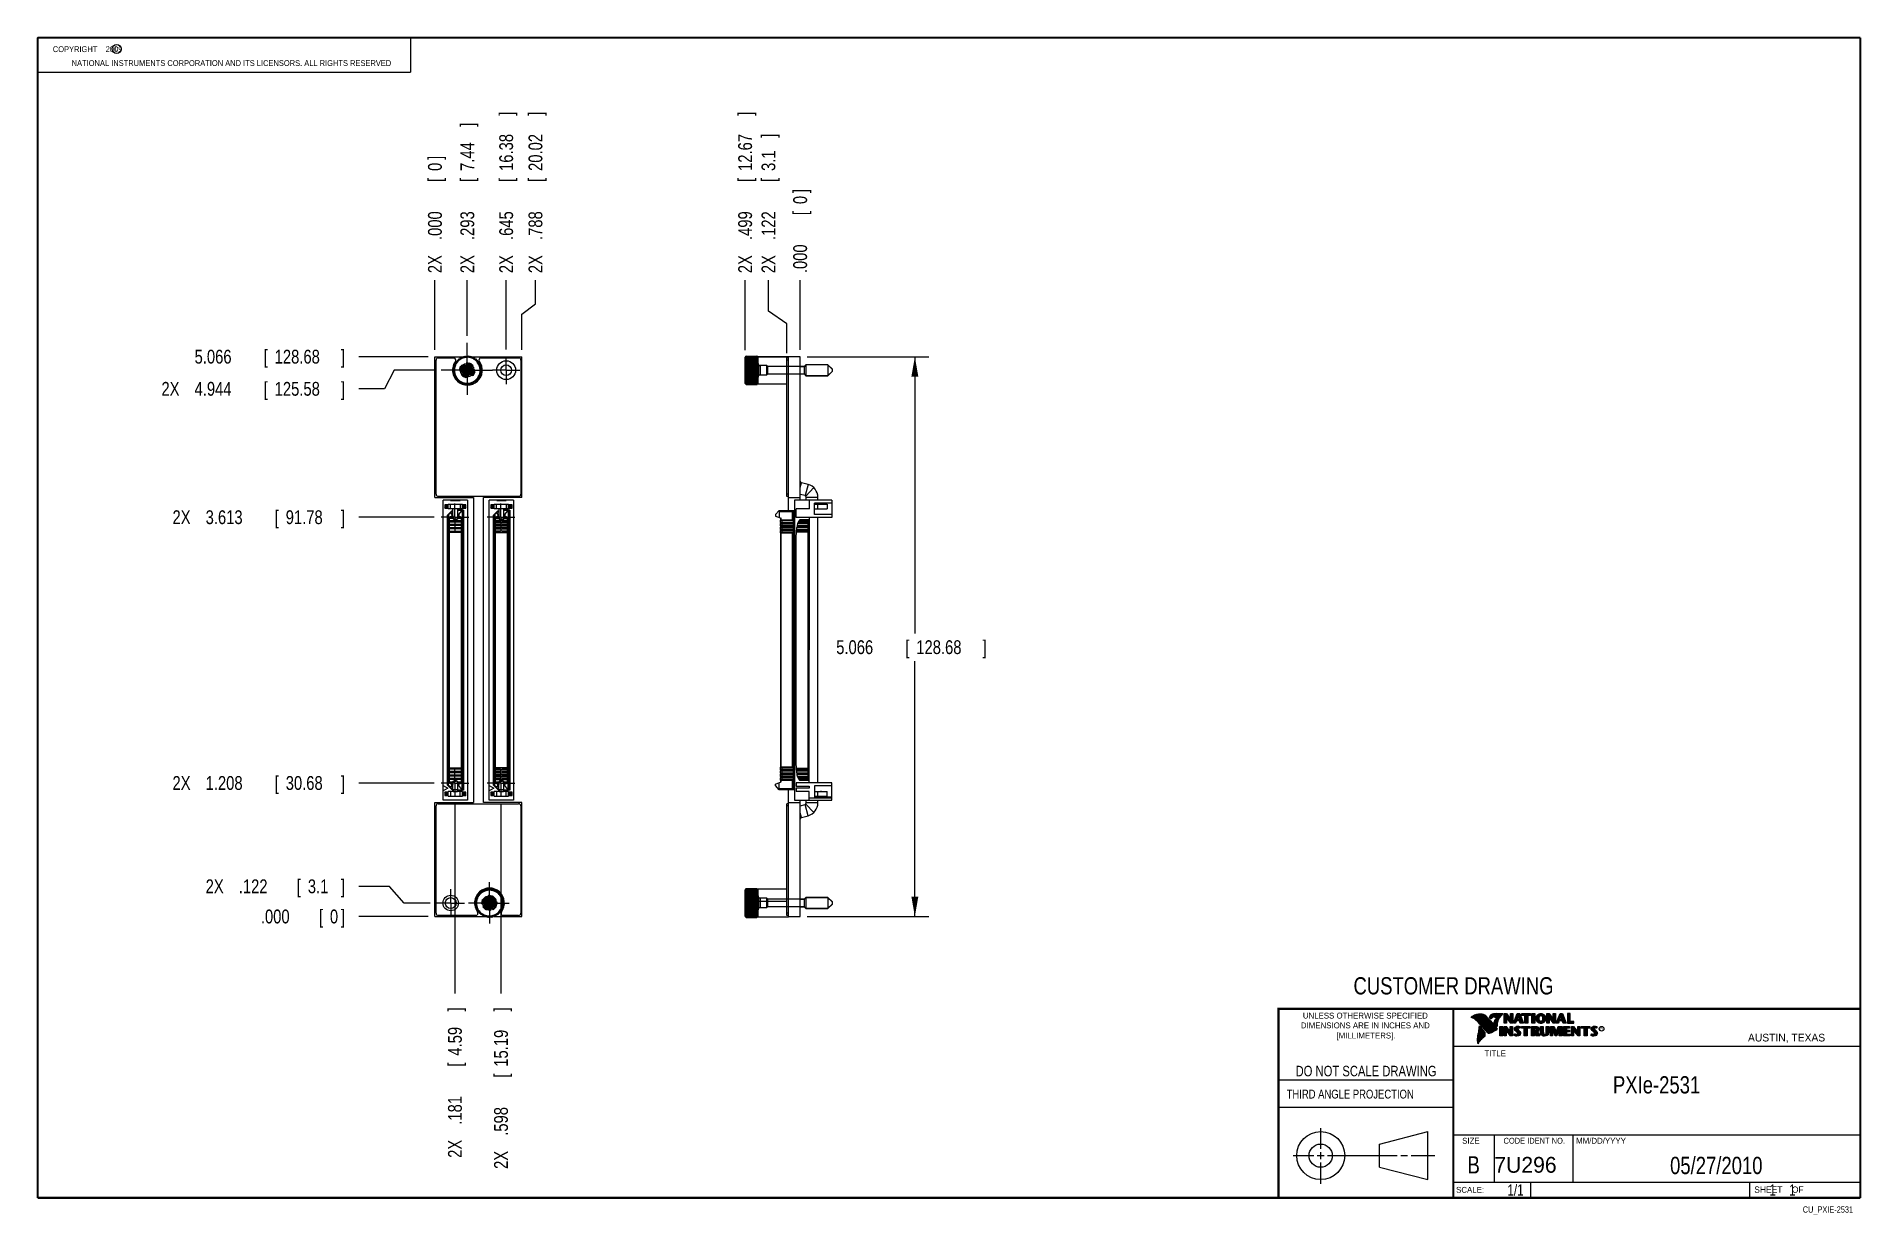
# Model space of a CAD drawing. Header units: inches. Extents: x 0.2 to 16.8, y 0.1 to 10.8.
import ezdxf
from ezdxf.enums import TextEntityAlignment as Align

# ---------------------------------------------------------------- set-up
doc = ezdxf.new("R2010")
doc.units = ezdxf.units.IN
doc.header["$LTSCALE"] = 0.935
doc.header["$MEASUREMENT"] = 0
doc.linetypes.add('CENTER', pattern=[0.6, 0.375, -0.075, 0.075, -0.075])
doc.layers.get('0').update_dxf_attribs({"linetype": 'CONTINUOUS'})
doc.layers.add('DEFAULT_1', color=7, linetype='CENTER')
doc.layers.add('DIMENSIONS', color=7, linetype='CONTINUOUS')
doc.styles.get("Standard").update_dxf_attribs({"font": 'txt', "width": 0.8})
doc.dimstyles.new('DIMSTYLE_1', dxfattribs={"dimtxt": 0.125, "dimasz": 0.18, "dimexe": 0.18, "dimexo": 0.0625, "dimgap": 0.09, "dimtad": 0, "dimtih": 1, "dimtoh": 1, "dimdec": 3, "dimzin": 4, "dimdsep": 46, "dimtxsty": 'STANDARD', "dimblk": '_FILLED', "dimblk1": '_FILLED', "dimblk2": '_FILLED', "dimcen": 0.09, "dimadec": 0, "dimazin": 0, "dimtp": 0.01, "dimtm": 0.01, "dimtfac": 1, "dimtdec": 3, "dimtofl": 0, "dimtmove": 0, "dimatfit": 3, "dimldrblk": '_FILLED', "dimfxl": 1, "dimtolj": 1, "dimtzin": 4, "dimarcsym": 0})
doc.dimstyles.new('DIMSTYLE_2', dxfattribs={"dimtxt": 0.125, "dimasz": 0.18, "dimexe": 0.18, "dimexo": 0.0625, "dimgap": 0.09, "dimtad": 0, "dimtih": 1, "dimtoh": 1, "dimdec": 3, "dimzin": 4, "dimdsep": 46, "dimtxsty": 'STANDARD', "dimblk": '_FILLED', "dimblk1": '_FILLED', "dimblk2": '_FILLED', "dimcen": 0.09, "dimadec": 0, "dimazin": 0, "dimtp": 0.01, "dimtm": 0.01, "dimtfac": 1, "dimtdec": 3, "dimtofl": 0, "dimtmove": 0, "dimatfit": 3, "dimldrblk": '_FILLED', "dimfxl": 1, "dimtolj": 1, "dimtzin": 4, "dimarcsym": 0})

msp = doc.modelspace()

# ---------------------------------------------------------------- texts
at = {"color": 2, "linetype": 'CONTINUOUS', "width": 0.8}
for s, height, p in [('c', 0.053, (0.946, 10.6363)), ('NATIONAL INSTRUMENTS CORPORATION AND ITS LICENSORS. ALL RIGHTS RESERVED', 0.053, (0.5583, 10.5016)), ('THIRD ANGLE PROJECTION', 0.08, (11.5564, 1.1584))]:
    msp.add_text(s, height=height, dxfattribs=at).set_placement(p)
at = {"color": 7, "linetype": 'CONTINUOUS', "width": 0.8}
for s, height, p in [('CUSTOMER DRAWING', 0.15625, (13.0668, 2.1001)), ('DO NOT SCALE DRAWING', 0.095, (12.2754, 1.3592)), ('B', 0.1562, (13.2497, 0.4798))]:
    msp.add_text(s, height=height, dxfattribs=at).set_placement(p, align=Align.CENTER)
at = {"color": 2, "linetype": 'CONTINUOUS'}
for s, p in [('DIMENSIONS ARE IN INCHES AND', (12.2688, 1.7933)), ('UNLESS OTHERWISE SPECIFIED', (12.2688, 1.8819)), ('[MILLIMETERS].', (12.2746, 1.7015))]:
    msp.add_text(s, height=0.053254, dxfattribs=at).set_placement(p, align=Align.CENTER)
for s, height, p in [('R', 0.0217, (14.3971, 1.7782)), ('AUSTIN, TEXAS', 0.069617, (15.7327, 1.6745)), ('TITLE', 0.05325, (13.3474, 1.5397)), ('SIZE', 0.05325, (13.1451, 0.7494)), ('MM/DD/YYYY', 0.05325, (14.1765, 0.7494)), ('SCALE:', 0.05325, (13.0904, 0.3053)), ('SHEET    OF', 0.057262, (15.7892, 0.3052))]:
    msp.add_text(s, height=height, dxfattribs=at).set_placement(p)
at = {"color": 2, "linetype": 'CONTINUOUS', "width": 0.95}
msp.add_text('CODE IDENT NO.', height=0.053254, dxfattribs=at).set_placement((13.7978, 0.7494), align=Align.CENTER)
at = {"color": 7, "linetype": 'CONTINUOUS'}
msp.add_text('7U296', height=0.14316, dxfattribs=at).set_placement((13.4363, 0.4866))
at = {"color": 7, "linetype": 'CONTINUOUS', "width": 0.8}
msp.add_text('1/1', height=0.1, dxfattribs=at).set_placement((13.7025, 0.2805), align=Align.RIGHT)
at = {"color": 2, "linetype": 'CONTINUOUS', "width": 0.8}
msp.add_text('CU_PXIE-2531', height=0.057262, dxfattribs=at).set_placement((16.6837, 0.1254), align=Align.RIGHT)
at = {"color": 2, "linetype": 'CONTINUOUS', "insert": (0.3125, 10.6805), "char_height": 0.053, "width": 0.8904, "attachment_point": 1}
msp.add_mtext('    COPYRIGHT    2009', dxfattribs=at)
at = {"color": 7, "linetype": 'CONTINUOUS'}
for s, insert, char_height, width, attachment_point in [('PXIe-2531\\P ', (14.9051, 1.3603), 0.15625, 1.125, 2), ('05/27/2010 ', (15.4455, 0.6307), 0.15625, 1.375, 2), ('    1    1', (15.8075, 0.3805), 0.1, 0.8, 1)]:
    msp.add_mtext(s, dxfattribs=dict(at, insert=insert, char_height=char_height, width=width, attachment_point=attachment_point))

# ---------------------------------------------------------------- blocks, each defined once
blk = doc.blocks.new('*D0')
at = {"layer": 'DIMENSIONS', "color": 2, "linetype": 'CONTINUOUS'}
for p, q in [((3.436, 3.078), (3.159, 3.078)), ((3.569, 2.927), (3.436, 3.078)), ((3.802, 2.927), (3.569, 2.927))]:
    blk.add_line(p, q, dxfattribs=at)
at = {"layer": 'DIMENSIONS', "color": 2, "linetype": 'CONTINUOUS', "width": 0.8}
for s, p in [('2X ', (1.771, 3.016)), ('.122', (2.071, 3.016)), ('[', (2.596, 3.016)), ('3.1', (2.696, 3.016)), (']', (2.996, 3.016))]:
    blk.add_text(s, height=0.125, dxfattribs=at).set_placement(p)
blk = doc.blocks.new('_FILLED')
at = {"color": 0, "linetype": 'BYBLOCK'}
blk.add_solid([(0, 0), (-1, 0.174), (-1, -0.174)], dxfattribs=at)
blk = doc.blocks.new('*D1')
at = {"layer": 'DIMENSIONS', "color": 2, "linetype": 'CONTINUOUS'}
blk.add_line((3.84, 4.013), (3.159, 4.013), dxfattribs=at)
at = {"layer": 'DIMENSIONS', "color": 2, "linetype": 'CONTINUOUS', "width": 0.8}
for s, p in [('2X ', (1.471, 3.951)), ('1.208', (1.771, 3.951)), ('[', (2.396, 3.951)), ('30.68', (2.496, 3.951)), (']', (2.996, 3.951))]:
    blk.add_text(s, height=0.125, dxfattribs=at).set_placement(p)
blk = doc.blocks.new('*D2')
at = {"layer": 'DIMENSIONS', "color": 2, "linetype": 'CONTINUOUS'}
blk.add_line((3.84, 6.419), (3.159, 6.419), dxfattribs=at)
at = {"layer": 'DIMENSIONS', "color": 2, "linetype": 'CONTINUOUS', "width": 0.8}
for s, p in [('2X ', (1.471, 6.356)), ('3.613', (1.771, 6.356)), ('[', (2.396, 6.356)), ('91.78', (2.496, 6.356)), (']', (2.996, 6.356))]:
    blk.add_text(s, height=0.125, dxfattribs=at).set_placement(p)
blk = doc.blocks.new('*D3')
at = {"layer": 'DIMENSIONS', "color": 2, "linetype": 'CONTINUOUS'}
for p, q in [((3.478, 7.749), (3.391, 7.581)), ((3.841, 7.749), (3.478, 7.749)), ((3.391, 7.581), (3.159, 7.581))]:
    blk.add_line(p, q, dxfattribs=at)
at = {"layer": 'DIMENSIONS', "color": 2, "linetype": 'CONTINUOUS', "width": 0.8}
for s, p in [('2X ', (1.371, 7.518)), ('4.944', (1.671, 7.518)), ('[', (2.296, 7.518)), ('125.58', (2.396, 7.518)), (']', (2.996, 7.518))]:
    blk.add_text(s, height=0.125, dxfattribs=at).set_placement(p)
blk = doc.blocks.new('*D4')
at = {"layer": 'DIMENSIONS', "color": 2, "linetype": 'CONTINUOUS'}
blk.add_line((3.784, 7.871), (3.159, 7.871), dxfattribs=at)
at = {"layer": 'DIMENSIONS', "color": 2, "linetype": 'CONTINUOUS', "width": 0.8}
for s, p in [('5.066', (1.671, 7.809)), ('[', (2.296, 7.809)), ('128.68', (2.396, 7.809)), (']', (2.996, 7.809))]:
    blk.add_text(s, height=0.125, dxfattribs=at).set_placement(p)
blk = doc.blocks.new('*D5')
at = {"layer": 'DIMENSIONS', "color": 2, "linetype": 'CONTINUOUS'}
blk.add_line((3.784, 2.805), (3.159, 2.805), dxfattribs=at)
at = {"layer": 'DIMENSIONS', "color": 2, "linetype": 'CONTINUOUS', "width": 0.8}
for s, p in [('.000', (2.271, 2.743)), ('[', (2.796, 2.743)), ('0', (2.896, 2.743)), (']', (2.996, 2.743))]:
    blk.add_text(s, height=0.125, dxfattribs=at).set_placement(p)
blk = doc.blocks.new('*D6')
at = {"layer": 'DIMENSIONS', "color": 2, "linetype": 'CONTINUOUS'}
blk.add_line((4.139, 8.059), (4.139, 8.565), dxfattribs=at)
at = {"layer": 'DIMENSIONS', "color": 2, "linetype": 'CONTINUOUS', "width": 0.8}
for s, p in [(']', (4.202, 9.952)), ('7.44', (4.202, 9.552)), ('[', (4.202, 9.452)), ('.293', (4.202, 8.927)), ('2X ', (4.202, 8.627))]:
    blk.add_text(s, height=0.125, rotation=90, dxfattribs=at).set_placement(p)
blk = doc.blocks.new('*D7')
at = {"layer": 'DIMENSIONS', "color": 2, "linetype": 'CONTINUOUS'}
blk.add_line((4.491, 7.937), (4.491, 8.565), dxfattribs=at)
at = {"layer": 'DIMENSIONS', "color": 2, "linetype": 'CONTINUOUS', "width": 0.8}
for s, p in [(']', (4.554, 10.052)), ('16.38', (4.554, 9.552)), ('[', (4.554, 9.452)), ('.645', (4.554, 8.927)), ('2X ', (4.554, 8.627))]:
    blk.add_text(s, height=0.125, rotation=90, dxfattribs=at).set_placement(p)
blk = doc.blocks.new('*D8')
at = {"layer": 'DIMENSIONS', "color": 2, "linetype": 'CONTINUOUS'}
for p, q in [((4.756, 8.351), (4.756, 8.565)), ((4.634, 8.257), (4.756, 8.351)), ((4.634, 7.934), (4.634, 8.257))]:
    blk.add_line(p, q, dxfattribs=at)
at = {"layer": 'DIMENSIONS', "color": 2, "linetype": 'CONTINUOUS', "width": 0.8}
for s, p in [(']', (4.819, 10.052)), ('20.02', (4.819, 9.552)), ('[', (4.819, 9.452)), ('.788', (4.819, 8.927)), ('2X ', (4.819, 8.627))]:
    blk.add_text(s, height=0.125, rotation=90, dxfattribs=at).set_placement(p)
blk = doc.blocks.new('*D9')
at = {"layer": 'DIMENSIONS', "color": 2, "linetype": 'CONTINUOUS'}
blk.add_line((4.027, 3.825), (4.027, 2.109), dxfattribs=at)
at = {"layer": 'DIMENSIONS', "color": 2, "linetype": 'CONTINUOUS', "width": 0.8}
for s, p in [(']', (4.09, 1.946)), ('4.59', (4.09, 1.546)), ('[', (4.09, 1.446)), ('.181', (4.09, 0.921)), ('2X ', (4.09, 0.621))]:
    blk.add_text(s, height=0.125, rotation=90, dxfattribs=at).set_placement(p)
blk = doc.blocks.new('*D10')
at = {"layer": 'DIMENSIONS', "color": 2, "linetype": 'CONTINUOUS'}
blk.add_line((4.444, 3.825), (4.444, 2.109), dxfattribs=at)
at = {"layer": 'DIMENSIONS', "color": 2, "linetype": 'CONTINUOUS', "width": 0.8}
for s, p in [(']', (4.507, 1.946)), ('15.19', (4.507, 1.446)), ('[', (4.507, 1.346)), ('.598', (4.507, 0.821)), ('2X ', (4.507, 0.521))]:
    blk.add_text(s, height=0.125, rotation=90, dxfattribs=at).set_placement(p)
blk = doc.blocks.new('*D11')
at = {"layer": 'DIMENSIONS', "color": 2, "linetype": 'CONTINUOUS'}
blk.add_line((3.846, 7.934), (3.846, 8.565), dxfattribs=at)
at = {"layer": 'DIMENSIONS', "color": 2, "linetype": 'CONTINUOUS', "width": 0.8}
for s, p in [(']', (3.909, 9.652)), ('0', (3.909, 9.552)), ('[', (3.909, 9.452)), ('.000', (3.909, 8.927)), ('2X ', (3.909, 8.627))]:
    blk.add_text(s, height=0.125, rotation=90, dxfattribs=at).set_placement(p)
blk = doc.blocks.new('*D12')
at = {"layer": 'DIMENSIONS', "color": 2, "linetype": 'CONTINUOUS'}
for p, q in [((7.215, 7.871), (8.316, 7.871)), ((8.191, 7.871), (8.191, 5.367)), ((8.191, 2.805), (8.191, 5.117)), ((7.215, 2.805), (8.316, 2.805))]:
    blk.add_line(p, q, dxfattribs=at)
at = {"layer": 'DIMENSIONS', "color": 2, "linetype": 'CONTINUOUS', "xscale": 0.18, "yscale": 0.18, "zscale": 0.18}
for p, rotation in [((8.191, 7.871), 90), ((8.191, 2.805), 270)]:
    blk.add_blockref('_FILLED', p, dxfattribs=dict(at, rotation=rotation))
at = {"layer": 'DIMENSIONS', "color": 2, "linetype": 'CONTINUOUS', "width": 0.8}
for s, p in [('5.066', (7.479, 5.18)), ('[', (8.104, 5.18)), ('128.68', (8.204, 5.18)), (']', (8.804, 5.18))]:
    blk.add_text(s, height=0.125, dxfattribs=at).set_placement(p)
blk = doc.blocks.new('*D13')
at = {"layer": 'DIMENSIONS', "color": 2, "linetype": 'CONTINUOUS'}
for p, q in [((6.866, 8.284), (6.866, 8.565)), ((7.031, 8.168), (6.866, 8.284)), ((7.031, 7.904), (7.031, 8.168))]:
    blk.add_line(p, q, dxfattribs=at)
at = {"layer": 'DIMENSIONS', "color": 2, "linetype": 'CONTINUOUS', "width": 0.8}
for s, p in [(']', (6.928, 9.852)), ('3.1', (6.928, 9.552)), ('[', (6.928, 9.452)), ('.122', (6.928, 8.927)), ('2X ', (6.928, 8.627))]:
    blk.add_text(s, height=0.125, rotation=90, dxfattribs=at).set_placement(p)
blk = doc.blocks.new('*D14')
at = {"layer": 'DIMENSIONS', "color": 2, "linetype": 'CONTINUOUS'}
blk.add_line((6.654, 7.929), (6.654, 8.565), dxfattribs=at)
at = {"layer": 'DIMENSIONS', "color": 2, "linetype": 'CONTINUOUS', "width": 0.8}
for s, p in [(']', (6.717, 10.052)), ('12.67', (6.717, 9.552)), ('[', (6.717, 9.452)), ('.499', (6.717, 8.927)), ('2X ', (6.717, 8.627))]:
    blk.add_text(s, height=0.125, rotation=90, dxfattribs=at).set_placement(p)
blk = doc.blocks.new('*D15')
at = {"layer": 'DIMENSIONS', "color": 2, "linetype": 'CONTINUOUS'}
blk.add_line((7.153, 7.934), (7.153, 8.565), dxfattribs=at)
at = {"layer": 'DIMENSIONS', "color": 2, "linetype": 'CONTINUOUS', "width": 0.8}
for s, p in [(']', (7.215, 9.352)), ('0', (7.215, 9.252)), ('[', (7.215, 9.152)), ('.000', (7.215, 8.627))]:
    blk.add_text(s, height=0.125, rotation=90, dxfattribs=at).set_placement(p)

# ---------------------------------------------------------------- dimensions: what is measured, and where the dimension line sits
at = {"layer": 'DIMENSIONS', "color": 2, "linetype": 'CONTINUOUS'}
for feature_location, offset, dtype, origin, picture, middle in [((4.4914, 7.9367), (0, 0.6281), 1, (3.8464, 7.8711), '*D7', (4.4914, 9.3898)), ((4.6344063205, 7.9335844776), (0.1220562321, 0.6312483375), 0, (3.8464063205, 7.8710844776), '*D8', (4.7564625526, 9.3898328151)), ((6.654, 7.9286), (0, 0.6363), 1, (7.1528, 7.8711), '*D14', (6.654, 9.3898)), ((4.1394, 8.0591), (0, 0.5057), 1, (3.8464, 7.8711), '*D6', (4.1394, 9.3398)), ((7.03079, 7.90356), (-0.16496, 0.66127), 0, (7.15279, 7.87108), '*D13', (6.86582, 9.28983)), ((3.8464063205, 7.9335844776), (0, 0.6312483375), 1, (3.8464063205, 7.8710844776), '*D11', (3.8464063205, 9.1898328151)), ((3.8414, 7.7491), (-0.6825, -0.1682), 0, (3.8464, 2.8051), '*D3', (2.2339, 7.5809)), ((3.8398, 6.4185), (-0.6809, 0), 0, (3.8464, 2.8051), '*D2', (2.2839, 6.4185)), ((4.0273, 3.8254), (0, -1.7164), 1, (3.8464, 6.5961), '*D9', (4.0273, 1.334)), ((4.4443, 3.8254), (0, -1.7164), 1, (3.8464, 6.5961), '*D10', (4.4443, 1.284)), ((3.8397, 4.013), (-0.6808, 0), 0, (3.8464, 2.8051), '*D1', (2.2839, 4.013)), ((3.8018, 2.9271), (-0.6429, 0.1514), 0, (3.8464, 2.8051), '*D0', (2.4339, 3.0785))]:
    dim = msp.add_ordinate_dim(feature_location=feature_location, offset=offset, dtype=dtype, origin=origin, text='2X <>', dimstyle='DIMSTYLE_1', dxfattribs=at)
    dim.commit()
    dim.dimension.update_dxf_attribs({"geometry": picture, "text_midpoint": middle})
for feature_location, offset, dtype, origin, picture, middle in [((7.1527856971, 7.9335844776), (0, 0.6312483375), 1, (7.1527856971, 7.8710844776), '*D15', (7.1527856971, 9.0398328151)), ((3.7839, 7.8711), (-0.625, 0), 0, (3.8464, 2.8051), '*D4', (2.3839, 7.8711)), ((3.7839063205, 2.8050844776), (-0.625, 0), 0, (3.8464063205, 2.8050844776), '*D5', (2.6839063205, 2.8050844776))]:
    dim = msp.add_ordinate_dim(feature_location=feature_location, offset=offset, dtype=dtype, origin=origin, dimstyle='DIMSTYLE_1', dxfattribs=at)
    dim.commit()
    dim.dimension.update_dxf_attribs({"geometry": picture, "text_midpoint": middle})
dim = msp.add_linear_dim(base=(8.1913, 2.8051), p1=(7.2153, 7.8711), p2=(7.2153, 2.8051), angle=270, dimstyle='DIMSTYLE_2', dxfattribs=at)
dim.commit()
dim.dimension.update_dxf_attribs({"geometry": '*D12', "text_midpoint": (8.1913, 5.2421), "dimtype": 160})

# ---------------------------------------------------------------- linework, layer by layer
at = {"color": 2, "linetype": 'CONTINUOUS'}
for p, q in [((0.25, 10.7586), (3.625, 10.7586)), ((0.25, 10.7586), (0.25, 10.4456)), ((3.625, 10.7586), (3.625, 10.4456)), ((0.25, 10.4456), (3.625, 10.4456)), ((13.0652, 1.9695), (16.745, 1.9695)), ((13.0652, 1.9695), (13.0652, 0.2605)), ((13.2311, 1.8934), (13.2311, 1.8949)), ((13.2347, 1.8921), (13.2347, 1.8972)), ((13.2382, 1.8907), (13.2382, 1.8994)), ((13.2418, 1.8892), (13.2418, 1.9015)), ((13.2453, 1.8876), (13.2453, 1.9035)), ((13.2489, 1.8858), (13.2489, 1.9054)), ((13.2524, 1.8839), (13.2524, 1.9069)), ((13.256, 1.8818), (13.256, 1.9084)), ((13.2596, 1.8796), (13.2596, 1.9098)), ((13.2631, 1.8772), (13.2631, 1.9111)), ((13.2667, 1.8747), (13.2667, 1.9124)), ((13.2702, 1.872), (13.2702, 1.9135)), ((13.2738, 1.869), (13.2738, 1.9146)), ((13.2773, 1.8658), (13.2773, 1.9155)), ((13.2809, 1.8624), (13.2809, 1.9164)), ((13.2844, 1.8587), (13.2844, 1.9173)), ((13.288, 1.8549), (13.288, 1.9181)), ((13.2915, 1.851), (13.2915, 1.9188)), ((13.2951, 1.8471), (13.2951, 1.9194)), ((13.2987, 1.8431), (13.2987, 1.9198)), ((13.3022, 1.8391), (13.3022, 1.92)), ((13.3058, 1.8351), (13.3058, 1.9201)), ((13.3093, 1.8311), (13.3093, 1.9201)), ((13.3129, 1.827), (13.3129, 1.9199)), ((13.3164, 1.8229), (13.3164, 1.9196)), ((13.32, 1.8188), (13.32, 1.9192)), ((13.3235, 1.8146), (13.3235, 1.9186)), ((13.3271, 1.8104), (13.3271, 1.9179)), ((13.3306, 1.8062), (13.3306, 1.9172)), ((13.3342, 1.802), (13.3342, 1.9163)), ((13.3378, 1.7978), (13.3378, 1.9151)), ((13.3413, 1.7937), (13.3413, 1.9138)), ((13.3449, 1.7897), (13.3449, 1.9122)), ((13.3484, 1.7856), (13.3484, 1.9103)), ((13.352, 1.7817), (13.352, 1.9081)), ((13.3555, 1.7778), (13.3555, 1.9055)), ((13.3591, 1.7739), (13.3591, 1.9026)), ((13.3626, 1.7701), (13.3626, 1.8991)), ((13.3662, 1.7663), (13.3662, 1.8952)), ((13.3697, 1.7625), (13.3697, 1.8915)), ((13.3733, 1.7588), (13.3733, 1.8878)), ((13.3769, 1.7556), (13.3769, 1.8841)), ((13.3804, 1.7529), (13.3804, 1.8803)), ((13.384, 1.7512), (13.384, 1.8766)), ((13.3875, 1.7509), (13.3875, 1.8728)), ((13.4022, 1.878), (13.3901, 1.8922)), ((13.3911, 1.7518), (13.3911, 1.8691)), ((13.4029, 1.881), (13.3927, 1.893)), ((13.3946, 1.8908), (13.3946, 1.8999)), ((13.3946, 1.7533), (13.3946, 1.8653)), ((13.3982, 1.8866), (13.3982, 1.9062)), ((13.3982, 1.7548), (13.3982, 1.8615)), ((13.4017, 1.8824), (13.4017, 1.9101)), ((13.4017, 1.7563), (13.4017, 1.8574)), ((13.4053, 1.8823), (13.4053, 1.9129)), ((13.4053, 1.7578), (13.4053, 1.8531)), ((13.4088, 1.8844), (13.4088, 1.915)), ((13.4088, 1.7593), (13.4088, 1.8488)), ((13.4124, 1.887), (13.4124, 1.9167)), ((13.4124, 1.7609), (13.4124, 1.8445)), ((13.4159, 1.89), (13.4159, 1.9182)), ((13.4159, 1.7625), (13.4159, 1.8402)), ((13.4195, 1.8937), (13.4195, 1.9193)), ((13.4195, 1.7641), (13.4195, 1.8359)), ((13.4231, 1.8964), (13.4231, 1.9203)), ((13.4231, 1.7657), (13.4231, 1.8316)), ((13.4266, 1.8982), (13.4266, 1.9209)), ((13.4266, 1.7674), (13.4266, 1.8273)), ((13.4302, 1.8995), (13.4302, 1.9214)), ((13.4302, 1.7691), (13.4302, 1.823)), ((13.4414, 1.8328), (13.4319, 1.8437)), ((13.4337, 1.8997), (13.4337, 1.922)), ((13.4337, 1.7708), (13.4337, 1.8187)), ((13.4433, 1.8344), (13.4349, 1.844)), ((13.4373, 1.8991), (13.4373, 1.9224)), ((13.4373, 1.8413), (13.4373, 1.8491)), ((13.4408, 1.898), (13.4408, 1.9228)), ((13.4408, 1.8372), (13.4408, 1.8572)), ((13.4444, 1.8972), (13.4444, 1.9231)), ((13.4444, 1.8331), (13.4444, 1.8665)), ((13.4479, 1.8969), (13.4479, 1.9234)), ((13.4479, 1.8288), (13.4479, 1.873)), ((13.4515, 1.8966), (13.4515, 1.9236)), ((13.4515, 1.8247), (13.4515, 1.8764)), ((13.4529, 1.9261), (13.5132, 1.9271)), ((13.453, 1.9236), (13.5067, 1.9245)), ((13.455, 1.8965), (13.455, 1.9237)), ((13.455, 1.8207), (13.455, 1.878)), ((13.4586, 1.8964), (13.4586, 1.9237)), ((13.4586, 1.8303), (13.4586, 1.879)), ((13.4622, 1.8957), (13.4622, 1.9238)), ((13.4622, 1.8535), (13.4622, 1.8795)), ((13.4657, 1.8935), (13.4657, 1.9238)), ((13.4657, 1.8636), (13.4657, 1.8798)), ((13.4693, 1.872), (13.4693, 1.9239)), ((13.4728, 1.8794), (13.4728, 1.9239)), ((13.4764, 1.8859), (13.4764, 1.924)), ((13.4799, 1.8919), (13.4799, 1.924)), ((13.4835, 1.8973), (13.4835, 1.9241)), ((13.487, 1.9023), (13.487, 1.9242)), ((13.4906, 1.9069), (13.4906, 1.9242)), ((13.4941, 1.9112), (13.4941, 1.9243)), ((13.4977, 1.9153), (13.4977, 1.9243)), ((13.5013, 1.9191), (13.5013, 1.9244)), ((13.5261, 1.9263), (13.5451, 1.9263)), ((13.5261, 1.839), (13.5261, 1.9263)), ((13.5466, 1.839), (13.5261, 1.839)), ((13.5286, 1.9237), (13.5439, 1.9237)), ((13.5286, 1.8415), (13.5286, 1.9237)), ((13.5441, 1.8415), (13.5286, 1.8415)), ((13.5332, 1.8415), (13.5332, 1.9237)), ((13.5367, 1.8415), (13.5367, 1.9237)), ((13.5402, 1.8415), (13.5402, 1.9237)), ((13.5441, 1.8976), (13.5437, 1.9237)), ((13.5439, 1.9237), (13.5854, 1.869)), ((13.5873, 1.8415), (13.5441, 1.8976)), ((13.5441, 1.8976), (13.5441, 1.8415)), ((13.5451, 1.9263), (13.5829, 1.8765)), ((13.586, 1.839), (13.5466, 1.8902)), ((13.5466, 1.8902), (13.5466, 1.839)), ((13.5471, 1.8936), (13.5471, 1.9194)), ((13.5506, 1.8891), (13.5506, 1.9149)), ((13.5541, 1.8846), (13.5541, 1.9103)), ((13.5576, 1.8801), (13.5576, 1.9057)), ((13.561, 1.8756), (13.561, 1.9011)), ((13.5645, 1.8711), (13.5645, 1.8965)), ((13.568, 1.8665), (13.568, 1.8919)), ((13.5715, 1.862), (13.5715, 1.8874)), ((13.575, 1.8575), (13.575, 1.8828)), ((13.5784, 1.853), (13.5784, 1.8782)), ((13.5819, 1.8485), (13.5819, 1.8736)), ((13.5829, 1.9263), (13.6036, 1.9263)), ((13.5829, 1.8765), (13.5829, 1.9263)), ((13.5854, 1.9237), (13.6011, 1.9237)), ((13.5854, 1.869), (13.5854, 1.9237)), ((13.5854, 1.844), (13.5854, 1.869)), ((13.6036, 1.839), (13.586, 1.839)), ((13.6011, 1.8415), (13.5873, 1.8415)), ((13.5889, 1.8415), (13.5889, 1.9237)), ((13.5923, 1.8415), (13.5923, 1.9237)), ((13.5958, 1.8415), (13.5958, 1.9237)), ((13.5993, 1.8415), (13.5993, 1.9237)), ((13.6011, 1.9237), (13.6011, 1.8415)), ((13.6036, 1.9263), (13.6036, 1.839)), ((13.6088, 1.839), (13.6444, 1.9262)), ((13.6294, 1.839), (13.6088, 1.839)), ((13.6125, 1.8415), (13.6461, 1.9237)), ((13.6277, 1.8415), (13.6125, 1.8415)), ((13.6167, 1.8415), (13.6167, 1.8516)), ((13.6201, 1.8415), (13.6201, 1.8601)), ((13.6236, 1.8415), (13.6236, 1.8686)), ((13.6271, 1.8415), (13.6271, 1.8771)), ((13.6361, 1.8623), (13.6277, 1.8415)), ((13.6378, 1.8598), (13.6294, 1.839)), ((13.6306, 1.8486), (13.6306, 1.8857)), ((13.634, 1.8573), (13.634, 1.8942)), ((13.6665, 1.8623), (13.6361, 1.8623)), ((13.6375, 1.8623), (13.6375, 1.9027)), ((13.6647, 1.8598), (13.6378, 1.8598)), ((13.6388, 1.8711), (13.65, 1.9073)), ((13.6639, 1.8711), (13.6388, 1.8711)), ((13.641, 1.8781), (13.641, 1.9112)), ((13.641, 1.8623), (13.641, 1.8711)), ((13.6423, 1.8736), (13.6519, 1.9048)), ((13.6606, 1.8736), (13.6423, 1.8736)), ((13.6444, 1.9262), (13.6664, 1.9262)), ((13.6445, 1.8893), (13.6445, 1.9197)), ((13.6445, 1.8623), (13.6445, 1.8711)), ((13.6461, 1.9237), (13.6647, 1.9237)), ((13.6479, 1.9006), (13.6479, 1.9237)), ((13.6479, 1.8623), (13.6479, 1.8711)), ((13.65, 1.9073), (13.6541, 1.9073)), ((13.6514, 1.9073), (13.6514, 1.9237)), ((13.6514, 1.8623), (13.6514, 1.8711)), ((13.6519, 1.9048), (13.6521, 1.9048)), ((13.6521, 1.9048), (13.6606, 1.8736)), ((13.6541, 1.9073), (13.6639, 1.8711)), ((13.6549, 1.9043), (13.6549, 1.9237)), ((13.6549, 1.8623), (13.6549, 1.8711)), ((13.6584, 1.8915), (13.6584, 1.9237)), ((13.6584, 1.8623), (13.6584, 1.8711)), ((13.6618, 1.8787), (13.6618, 1.9237)), ((13.6618, 1.8623), (13.6618, 1.8711)), ((13.6647, 1.9237), (13.6959, 1.8415)), ((13.6717, 1.839), (13.6647, 1.8598)), ((13.6653, 1.8623), (13.6653, 1.922)), ((13.6664, 1.9262), (13.6995, 1.839)), ((13.6735, 1.8415), (13.6665, 1.8623)), ((13.6688, 1.8555), (13.6688, 1.9128)), ((13.6995, 1.839), (13.6717, 1.839)), ((13.6723, 1.8452), (13.6723, 1.9037)), ((13.6959, 1.8415), (13.6735, 1.8415)), ((13.6757, 1.8415), (13.6757, 1.8945)), ((13.6792, 1.8415), (13.6792, 1.8854)), ((13.6827, 1.8415), (13.6827, 1.8762)), ((13.6862, 1.8415), (13.6862, 1.8671)), ((13.6866, 1.9262), (13.7634, 1.9262)), ((13.6866, 1.9099), (13.6866, 1.9262)), ((13.7118, 1.9099), (13.6866, 1.9099)), ((13.6891, 1.9237), (13.7609, 1.9237)), ((13.6891, 1.9125), (13.6891, 1.9237)), ((13.7143, 1.9125), (13.6891, 1.9125)), ((13.6896, 1.8415), (13.6896, 1.8579)), ((13.6931, 1.9125), (13.6931, 1.9237)), ((13.6931, 1.8415), (13.6931, 1.8488)), ((13.6966, 1.9125), (13.6966, 1.9237)), ((13.7001, 1.9125), (13.7001, 1.9237)), ((13.7035, 1.9125), (13.7035, 1.9237)), ((13.707, 1.9125), (13.707, 1.9237)), ((13.7105, 1.9125), (13.7105, 1.9237)), ((13.7118, 1.839), (13.7118, 1.9099)), ((13.7382, 1.839), (13.7118, 1.839)), ((13.7143, 1.9125), (13.714, 1.9237)), ((13.7143, 1.8415), (13.7143, 1.9125)), ((13.7357, 1.8415), (13.7143, 1.8415)), ((13.7174, 1.8415), (13.7174, 1.9237)), ((13.7209, 1.8415), (13.7209, 1.9237)), ((13.7244, 1.8415), (13.7244, 1.9237)), ((13.7279, 1.8415), (13.7279, 1.9237)), ((13.7313, 1.8415), (13.7313, 1.9237)), ((13.7357, 1.9125), (13.7348, 1.9237)), ((13.7609, 1.9125), (13.7357, 1.9125)), ((13.7357, 1.9125), (13.7357, 1.8415)), ((13.7634, 1.9099), (13.7382, 1.9099)), ((13.7382, 1.9099), (13.7382, 1.839)), ((13.7383, 1.9125), (13.7383, 1.9237)), ((13.7418, 1.9125), (13.7418, 1.9237)), ((13.7452, 1.9125), (13.7452, 1.9237)), ((13.7487, 1.9125), (13.7487, 1.9237)), ((13.7522, 1.9125), (13.7522, 1.9237)), ((13.7557, 1.9125), (13.7557, 1.9237)), ((13.7591, 1.9125), (13.7591, 1.9237)), ((13.7609, 1.9237), (13.7609, 1.9125)), ((13.7634, 1.9262), (13.7634, 1.9099)), ((13.7768, 1.9262), (13.8031, 1.9262)), ((13.7768, 1.839), (13.7768, 1.9262)), ((13.8031, 1.839), (13.7768, 1.839)), ((13.7794, 1.9237), (13.8006, 1.9237)), ((13.7794, 1.8415), (13.7794, 1.9237)), ((13.8006, 1.8415), (13.7794, 1.8415)), ((13.7835, 1.8415), (13.7835, 1.9237)), ((13.787, 1.8415), (13.787, 1.9237)), ((13.7904, 1.8415), (13.7904, 1.9237)), ((13.7939, 1.8415), (13.7939, 1.9237)), ((13.7974, 1.8415), (13.7974, 1.9237)), ((13.8006, 1.9237), (13.8006, 1.8415)), ((13.8031, 1.9262), (13.8031, 1.839)), ((13.8154, 1.8853), (13.8155, 1.8871)), ((13.8154, 1.8834), (13.8154, 1.8853)), ((13.8154, 1.8816), (13.8154, 1.8834)), ((13.8155, 1.8797), (13.8154, 1.8816)), ((13.8155, 1.8871), (13.8157, 1.8889)), ((13.8157, 1.8779), (13.8155, 1.8797)), ((13.8157, 1.8889), (13.8159, 1.8907)), ((13.8159, 1.876), (13.8157, 1.8779)), ((13.8159, 1.8907), (13.8161, 1.8924)), ((13.8162, 1.8742), (13.8159, 1.876)), ((13.8161, 1.8924), (13.8165, 1.8941)), ((13.8166, 1.8724), (13.8162, 1.8742)), ((13.8165, 1.8941), (13.8169, 1.8958)), ((13.817, 1.8706), (13.8166, 1.8724)), ((13.8169, 1.8958), (13.8174, 1.8975)), ((13.8174, 1.8689), (13.817, 1.8706)), ((13.8174, 1.8975), (13.8179, 1.8991)), ((13.8179, 1.8672), (13.8174, 1.8689)), ((13.8179, 1.8991), (13.8185, 1.9006)), ((13.8179, 1.8852), (13.818, 1.8869)), ((13.8179, 1.8834), (13.8179, 1.8852)), ((13.818, 1.8817), (13.8179, 1.8834)), ((13.8185, 1.8655), (13.8179, 1.8672)), ((13.818, 1.8869), (13.8182, 1.8886)), ((13.8181, 1.8799), (13.818, 1.8817)), ((13.8182, 1.8781), (13.8181, 1.8799)), ((13.8182, 1.8886), (13.8184, 1.8903)), ((13.8184, 1.8764), (13.8182, 1.8781)), ((13.8184, 1.8903), (13.8186, 1.892)), ((13.8187, 1.8746), (13.8184, 1.8764)), ((13.8185, 1.9006), (13.8191, 1.9021)), ((13.8191, 1.8639), (13.8185, 1.8655)), ((13.8186, 1.892), (13.819, 1.8936)), ((13.8191, 1.8729), (13.8187, 1.8746)), ((13.819, 1.8936), (13.8193, 1.8952)), ((13.8191, 1.9021), (13.8198, 1.9036)), ((13.8194, 1.8712), (13.8191, 1.8729)), ((13.8198, 1.8623), (13.8191, 1.8639)), ((13.8193, 1.8952), (13.8198, 1.8967)), ((13.8199, 1.8696), (13.8194, 1.8712)), ((13.8198, 1.9036), (13.8206, 1.9051)), ((13.8198, 1.8967), (13.8203, 1.8982)), ((13.8205, 1.8607), (13.8198, 1.8623)), ((13.8204, 1.8679), (13.8199, 1.8696)), ((13.8203, 1.8982), (13.8208, 1.8997)), ((13.8209, 1.8664), (13.8204, 1.8679)), ((13.8213, 1.8592), (13.8205, 1.8607)), ((13.8206, 1.9051), (13.8214, 1.9065)), ((13.8208, 1.8997), (13.8214, 1.9011)), ((13.8209, 1.8664), (13.8208, 1.8997)), ((13.8215, 1.8648), (13.8209, 1.8664)), ((13.8221, 1.8578), (13.8213, 1.8592)), ((13.8214, 1.9065), (13.8223, 1.9079)), ((13.8214, 1.9011), (13.8221, 1.9025)), ((13.8221, 1.8633), (13.8215, 1.8648)), ((13.8221, 1.9025), (13.8228, 1.9038)), ((13.8228, 1.8619), (13.8221, 1.8633)), ((13.823, 1.8563), (13.8221, 1.8578)), ((13.8223, 1.9079), (13.8232, 1.9092)), ((13.8228, 1.9038), (13.8236, 1.9052)), ((13.8235, 1.8604), (13.8228, 1.8619)), ((13.8239, 1.855), (13.823, 1.8563)), ((13.8232, 1.9092), (13.8243, 1.9106)), ((13.8243, 1.8591), (13.8235, 1.8604)), ((13.8236, 1.9052), (13.8244, 1.9065)), ((13.8249, 1.8536), (13.8239, 1.855)), ((13.8243, 1.9106), (13.8253, 1.9119)), ((13.8243, 1.8591), (13.8244, 1.9065)), ((13.8251, 1.8577), (13.8243, 1.8591)), ((13.8244, 1.9065), (13.8253, 1.9077)), ((13.826, 1.8523), (13.8249, 1.8536)), ((13.826, 1.8564), (13.8251, 1.8577)), ((13.8253, 1.9119), (13.8265, 1.9132)), ((13.8253, 1.9077), (13.8262, 1.909)), ((13.8269, 1.8552), (13.826, 1.8564)), ((13.8271, 1.8511), (13.826, 1.8523)), ((13.8262, 1.909), (13.8273, 1.9102)), ((13.8265, 1.9132), (13.8276, 1.9144)), ((13.8279, 1.854), (13.8269, 1.8552)), ((13.8282, 1.8499), (13.8271, 1.8511)), ((13.8273, 1.9102), (13.8283, 1.9114)), ((13.8276, 1.9144), (13.8288, 1.9156)), ((13.8279, 1.854), (13.8283, 1.9114)), ((13.8289, 1.8528), (13.8279, 1.854)), ((13.8294, 1.8487), (13.8282, 1.8499)), ((13.8283, 1.9114), (13.8294, 1.9126)), ((13.8288, 1.9156), (13.8301, 1.9167)), ((13.83, 1.8517), (13.8289, 1.8528)), ((13.8294, 1.9126), (13.8306, 1.9137)), ((13.8306, 1.8476), (13.8294, 1.8487)), ((13.8311, 1.8506), (13.83, 1.8517)), ((13.8301, 1.9167), (13.8314, 1.9178)), ((13.8306, 1.9137), (13.8318, 1.9148)), ((13.8319, 1.8466), (13.8306, 1.8476)), ((13.8311, 1.8506), (13.8318, 1.9148)), ((13.8323, 1.8496), (13.8311, 1.8506)), ((13.8314, 1.9178), (13.8327, 1.9188)), ((13.8318, 1.9148), (13.833, 1.9158)), ((13.8332, 1.8456), (13.8319, 1.8466)), ((13.8335, 1.8486), (13.8323, 1.8496)), ((13.8327, 1.9188), (13.834, 1.9198)), ((13.833, 1.9158), (13.8342, 1.9168)), ((13.8346, 1.8447), (13.8332, 1.8456)), ((13.8347, 1.8477), (13.8335, 1.8486)), ((13.834, 1.9198), (13.8354, 1.9207)), ((13.8342, 1.9168), (13.8355, 1.9177)), ((13.836, 1.8438), (13.8346, 1.8447)), ((13.8347, 1.8477), (13.8355, 1.9177)), ((13.836, 1.8468), (13.8347, 1.8477)), ((13.8354, 1.9207), (13.8368, 1.9215)), ((13.8355, 1.9177), (13.8368, 1.9185)), ((13.8373, 1.846), (13.836, 1.8468)), ((13.8374, 1.843), (13.836, 1.8438)), ((13.8368, 1.9215), (13.8382, 1.9223)), ((13.8368, 1.9185), (13.8381, 1.9193)), ((13.8386, 1.8452), (13.8373, 1.846)), ((13.839, 1.8423), (13.8374, 1.843)), ((13.8381, 1.9193), (13.8394, 1.92)), ((13.8386, 1.8452), (13.8381, 1.9193)), ((13.8382, 1.9223), (13.8397, 1.923)), ((13.84, 1.8445), (13.8386, 1.8452)), ((13.8405, 1.8416), (13.839, 1.8423)), ((13.8394, 1.92), (13.8408, 1.9207)), ((13.8397, 1.923), (13.8412, 1.9237)), ((13.8397, 1.8857), (13.8398, 1.8868)), ((13.8397, 1.8845), (13.8397, 1.8857)), ((13.8397, 1.8833), (13.8397, 1.8845)), ((13.8397, 1.8821), (13.8397, 1.8833)), ((13.8397, 1.8809), (13.8397, 1.8821)), ((13.8398, 1.8796), (13.8397, 1.8809)), ((13.8398, 1.8868), (13.8399, 1.888)), ((13.8399, 1.8784), (13.8398, 1.8796)), ((13.8399, 1.888), (13.84, 1.8891)), ((13.84, 1.8773), (13.8399, 1.8784)), ((13.84, 1.8891), (13.8401, 1.8902)), ((13.8401, 1.8761), (13.84, 1.8773)), ((13.8415, 1.8439), (13.84, 1.8445)), ((13.8401, 1.8902), (13.8402, 1.8913)), ((13.8402, 1.8749), (13.8401, 1.8761)), ((13.8402, 1.8913), (13.8403, 1.8924)), ((13.8404, 1.8738), (13.8402, 1.8749)), ((13.8403, 1.8924), (13.8405, 1.8934)), ((13.8405, 1.8727), (13.8404, 1.8738)), ((13.8405, 1.8934), (13.8407, 1.8944)), ((13.8407, 1.8716), (13.8405, 1.8727)), ((13.8421, 1.8409), (13.8405, 1.8416)), ((13.8407, 1.8944), (13.8409, 1.8954)), ((13.841, 1.8706), (13.8407, 1.8716)), ((13.8408, 1.9207), (13.8422, 1.9213)), ((13.8409, 1.8954), (13.8411, 1.8963)), ((13.8412, 1.8696), (13.841, 1.8706)), ((13.8411, 1.8963), (13.8414, 1.8972)), ((13.8412, 1.9237), (13.8427, 1.9243)), ((13.8414, 1.8686), (13.8412, 1.8696)), ((13.8414, 1.8972), (13.8416, 1.8981)), ((13.8417, 1.8677), (13.8414, 1.8686)), ((13.8415, 1.8439), (13.8417, 1.8678)), ((13.843, 1.8433), (13.8415, 1.8439)), ((13.8416, 1.8981), (13.8419, 1.899)), ((13.842, 1.8667), (13.8417, 1.8677)), ((13.8419, 1.899), (13.8422, 1.8999)), ((13.842, 1.8991), (13.8422, 1.9213)), ((13.8423, 1.8658), (13.842, 1.8667)), ((13.8438, 1.8404), (13.8421, 1.8409)), ((13.8422, 1.9213), (13.8436, 1.9219)), ((13.8422, 1.8999), (13.8426, 1.9007)), ((13.8422, 1.8844), (13.8423, 1.8856)), ((13.8422, 1.8833), (13.8422, 1.8844)), ((13.8422, 1.8821), (13.8422, 1.8833)), ((13.8423, 1.8809), (13.8422, 1.8821)), ((13.8423, 1.8867), (13.8424, 1.8878)), ((13.8423, 1.8856), (13.8423, 1.8867)), ((13.8423, 1.8798), (13.8423, 1.8809)), ((13.8424, 1.8786), (13.8423, 1.8798)), ((13.8427, 1.865), (13.8423, 1.8658)), ((13.8424, 1.8878), (13.8425, 1.8889)), ((13.8425, 1.8775), (13.8424, 1.8786)), ((13.8425, 1.8889), (13.8426, 1.89)), ((13.8426, 1.8764), (13.8425, 1.8775)), ((13.8426, 1.9007), (13.843, 1.9016)), ((13.8426, 1.89), (13.8427, 1.891)), ((13.8427, 1.8753), (13.8426, 1.8764)), ((13.8427, 1.9243), (13.8443, 1.9248)), ((13.8427, 1.891), (13.8428, 1.892)), ((13.8429, 1.8742), (13.8427, 1.8753)), ((13.8431, 1.8641), (13.8427, 1.865)), ((13.8428, 1.892), (13.843, 1.893)), ((13.843, 1.8731), (13.8429, 1.8742)), ((13.843, 1.9016), (13.8434, 1.9024)), ((13.843, 1.893), (13.8432, 1.8939)), ((13.8432, 1.8721), (13.843, 1.8731)), ((13.8445, 1.8428), (13.843, 1.8433)), ((13.8434, 1.8633), (13.8431, 1.8641)), ((13.8432, 1.8939), (13.8434, 1.8948)), ((13.8434, 1.8712), (13.8432, 1.8721)), ((13.8434, 1.9024), (13.8438, 1.9032)), ((13.8434, 1.8948), (13.8436, 1.8957)), ((13.8436, 1.8702), (13.8434, 1.8712)), ((13.8439, 1.8625), (13.8434, 1.8633)), ((13.8436, 1.9219), (13.8451, 1.9224)), ((13.8436, 1.8957), (13.8438, 1.8965)), ((13.8439, 1.8693), (13.8436, 1.8702)), ((13.8438, 1.9032), (13.8443, 1.904)), ((13.8438, 1.8965), (13.844, 1.8974)), ((13.8455, 1.8399), (13.8438, 1.8404)), ((13.8441, 1.8684), (13.8439, 1.8693)), ((13.8443, 1.8617), (13.8439, 1.8625)), ((13.844, 1.8974), (13.8443, 1.8982)), ((13.8444, 1.8676), (13.8441, 1.8684)), ((13.8443, 1.9248), (13.8459, 1.9253)), ((13.8443, 1.904), (13.8447, 1.9047)), ((13.8443, 1.8982), (13.8446, 1.899)), ((13.8448, 1.8609), (13.8443, 1.8617)), ((13.8447, 1.8667), (13.8444, 1.8676)), ((13.8462, 1.8423), (13.8445, 1.8428)), ((13.8446, 1.899), (13.8449, 1.8997)), ((13.8447, 1.9047), (13.8453, 1.9055)), ((13.845, 1.8659), (13.8447, 1.8667)), ((13.8453, 1.8602), (13.8448, 1.8609)), ((13.8449, 1.8997), (13.8453, 1.9005)), ((13.8454, 1.8651), (13.845, 1.8659)), ((13.8451, 1.9224), (13.8466, 1.9229)), ((13.8453, 1.9055), (13.8451, 1.9224)), ((13.8453, 1.9055), (13.8458, 1.9062)), ((13.8453, 1.9005), (13.8456, 1.9012)), ((13.8458, 1.8595), (13.8453, 1.8602)), ((13.8457, 1.8644), (13.8454, 1.8651)), ((13.8473, 1.8395), (13.8455, 1.8399)), ((13.8456, 1.9012), (13.846, 1.902)), ((13.8461, 1.8637), (13.8457, 1.8644)), ((13.8458, 1.9062), (13.8464, 1.9068)), ((13.8464, 1.8588), (13.8458, 1.8595)), ((13.846, 1.8424), (13.8458, 1.8595)), ((13.8459, 1.9253), (13.8476, 1.9257)), ((13.846, 1.902), (13.8464, 1.9027)), ((13.8465, 1.863), (13.8461, 1.8637)), ((13.8478, 1.8419), (13.8462, 1.8423)), ((13.8464, 1.9068), (13.847, 1.9074)), ((13.8464, 1.9027), (13.8468, 1.9033)), ((13.847, 1.8581), (13.8464, 1.8588)), ((13.8469, 1.8623), (13.8465, 1.863)), ((13.8466, 1.9229), (13.8481, 1.9233)), ((13.8468, 1.9033), (13.8473, 1.9039)), ((13.8473, 1.8617), (13.8469, 1.8623)), ((13.847, 1.9074), (13.8477, 1.908)), ((13.8477, 1.8575), (13.847, 1.8581)), ((13.8473, 1.9039), (13.8478, 1.9045)), ((13.8478, 1.8611), (13.8473, 1.8617)), ((13.8491, 1.8391), (13.8473, 1.8395)), ((13.8476, 1.9257), (13.8492, 1.9261)), ((13.8477, 1.908), (13.8483, 1.9086)), ((13.8483, 1.857), (13.8477, 1.8575)), ((13.8478, 1.9045), (13.8482, 1.9051)), ((13.8483, 1.8605), (13.8478, 1.8611)), ((13.8495, 1.8416), (13.8478, 1.8419)), ((13.8481, 1.9233), (13.8497, 1.9236)), ((13.8482, 1.9051), (13.8488, 1.9056)), ((13.8483, 1.9086), (13.849, 1.9091)), ((13.8488, 1.8599), (13.8483, 1.8605)), ((13.849, 1.8564), (13.8483, 1.857)), ((13.8488, 1.9056), (13.8493, 1.9061)), ((13.8494, 1.8594), (13.8488, 1.8599)), ((13.849, 1.9091), (13.8497, 1.9095)), ((13.8498, 1.8559), (13.849, 1.8564)), ((13.8509, 1.8388), (13.8491, 1.8391)), ((13.8492, 1.9261), (13.8509, 1.9264)), ((13.8493, 1.9061), (13.8498, 1.9065)), ((13.8499, 1.8589), (13.8494, 1.8594)), ((13.8495, 1.9094), (13.8495, 1.9236)), ((13.8495, 1.8416), (13.8495, 1.8561)), ((13.8513, 1.8413), (13.8495, 1.8416)), ((13.8497, 1.9236), (13.8513, 1.9239)), ((13.8497, 1.9095), (13.8505, 1.9099)), ((13.8498, 1.9065), (13.8504, 1.9069)), ((13.8505, 1.8555), (13.8498, 1.8559)), ((13.8505, 1.8585), (13.8499, 1.8589)), ((13.8504, 1.9069), (13.851, 1.9073)), ((13.8505, 1.9099), (13.8512, 1.9103)), ((13.8511, 1.8581), (13.8505, 1.8585)), ((13.8513, 1.8551), (13.8505, 1.8555)), ((13.8509, 1.9264), (13.8527, 1.9266)), ((13.8528, 1.8386), (13.8509, 1.8388)), ((13.851, 1.9073), (13.8516, 1.9077)), ((13.8518, 1.8577), (13.8511, 1.8581)), ((13.8512, 1.9103), (13.852, 1.9106)), ((13.8513, 1.9239), (13.853, 1.9241)), ((13.8521, 1.8547), (13.8513, 1.8551)), ((13.853, 1.8411), (13.8513, 1.8413)), ((13.8516, 1.9077), (13.8523, 1.908)), ((13.8524, 1.8574), (13.8518, 1.8577)), ((13.852, 1.9106), (13.8528, 1.9109)), ((13.853, 1.8544), (13.8521, 1.8547)), ((13.8523, 1.908), (13.8529, 1.9083)), ((13.8531, 1.8571), (13.8524, 1.8574)), ((13.8527, 1.9266), (13.8544, 1.9268)), ((13.8528, 1.9109), (13.8536, 1.9111)), ((13.8547, 1.8384), (13.8528, 1.8386)), ((13.8529, 1.9083), (13.8536, 1.9085)), ((13.853, 1.9241), (13.8546, 1.9243)), ((13.853, 1.9109), (13.853, 1.9241)), ((13.8538, 1.8542), (13.853, 1.8544)), ((13.853, 1.8411), (13.853, 1.8544)), ((13.8548, 1.841), (13.853, 1.8411)), ((13.8538, 1.8568), (13.8531, 1.8571)), ((13.8536, 1.9111), (13.8545, 1.9113)), ((13.8536, 1.9085), (13.8543, 1.9087)), ((13.8545, 1.8566), (13.8538, 1.8568)), ((13.8547, 1.854), (13.8538, 1.8542)), ((13.8543, 1.9087), (13.855, 1.9089)), ((13.8544, 1.9268), (13.8561, 1.9269)), ((13.8545, 1.9113), (13.8553, 1.9115)), ((13.8552, 1.8564), (13.8545, 1.8566)), ((13.8546, 1.9243), (13.8563, 1.9244)), ((13.8556, 1.8538), (13.8547, 1.854)), ((13.8565, 1.8384), (13.8547, 1.8384)), ((13.8566, 1.8409), (13.8548, 1.841)), ((13.855, 1.9089), (13.8557, 1.909)), ((13.8559, 1.8563), (13.8552, 1.8564)), ((13.8553, 1.9115), (13.8562, 1.9116)), ((13.8565, 1.8537), (13.8556, 1.8538)), ((13.8557, 1.909), (13.8565, 1.9091)), ((13.8567, 1.8562), (13.8559, 1.8563)), ((13.8561, 1.9269), (13.8579, 1.927)), ((13.8562, 1.9116), (13.8571, 1.9117)), ((13.8563, 1.9244), (13.8579, 1.9245)), ((13.8565, 1.9116), (13.8565, 1.9244)), ((13.8565, 1.9091), (13.8572, 1.9092)), ((13.8574, 1.8537), (13.8565, 1.8537)), ((13.8565, 1.8409), (13.8565, 1.8537)), ((13.8584, 1.8383), (13.8565, 1.8384)), ((13.8584, 1.8408), (13.8566, 1.8409)), ((13.8574, 1.8562), (13.8567, 1.8562)), ((13.8571, 1.9117), (13.858, 1.9117)), ((13.8572, 1.9092), (13.858, 1.9092)), ((13.8582, 1.8562), (13.8574, 1.8562)), ((13.8583, 1.8537), (13.8574, 1.8537)), ((13.8579, 1.927), (13.8596, 1.927)), ((13.8579, 1.9245), (13.8596, 1.9244)), ((13.858, 1.9117), (13.8589, 1.9117)), ((13.858, 1.9092), (13.8587, 1.9091)), ((13.8589, 1.8563), (13.8582, 1.8562)), ((13.8592, 1.8537), (13.8583, 1.8537)), ((13.8601, 1.8409), (13.8584, 1.8408)), ((13.8602, 1.8384), (13.8584, 1.8383)), ((13.8587, 1.9091), (13.8595, 1.9091)), ((13.8589, 1.9117), (13.8598, 1.9116)), ((13.8597, 1.8564), (13.8589, 1.8563)), ((13.8601, 1.8539), (13.8592, 1.8537)), ((13.8595, 1.9091), (13.8602, 1.909)), ((13.8596, 1.927), (13.8614, 1.9269)), ((13.8596, 1.9244), (13.8612, 1.9243)), ((13.8605, 1.8565), (13.8597, 1.8564)), ((13.8598, 1.9116), (13.8607, 1.9114)), ((13.8599, 1.8409), (13.8601, 1.8539)), ((13.861, 1.854), (13.8601, 1.8539)), ((13.8618, 1.841), (13.8601, 1.8409)), ((13.8602, 1.909), (13.861, 1.9088)), ((13.862, 1.8384), (13.8602, 1.8384)), ((13.8612, 1.8567), (13.8605, 1.8565)), ((13.8607, 1.9114), (13.8616, 1.9113)), ((13.861, 1.9114), (13.8612, 1.9243)), ((13.861, 1.9088), (13.8617, 1.9086)), ((13.8619, 1.8542), (13.861, 1.854)), ((13.8612, 1.9243), (13.8628, 1.9242)), ((13.862, 1.8569), (13.8612, 1.8567)), ((13.8614, 1.9269), (13.8631, 1.9267)), ((13.8616, 1.9113), (13.8624, 1.911)), ((13.8617, 1.9086), (13.8624, 1.9084)), ((13.8635, 1.8411), (13.8618, 1.841)), ((13.8627, 1.8545), (13.8619, 1.8542)), ((13.8627, 1.8571), (13.862, 1.8569)), ((13.8638, 1.8386), (13.862, 1.8384)), ((13.8624, 1.911), (13.8632, 1.9108)), ((13.8624, 1.9084), (13.8631, 1.9081)), ((13.8634, 1.8574), (13.8627, 1.8571)), ((13.8636, 1.8547), (13.8627, 1.8545)), ((13.8628, 1.9242), (13.8644, 1.924)), ((13.8631, 1.9267), (13.8648, 1.9265)), ((13.8631, 1.9081), (13.8638, 1.9079)), ((13.8632, 1.9108), (13.864, 1.9105)), ((13.8641, 1.8577), (13.8634, 1.8574)), ((13.8634, 1.8411), (13.8636, 1.8547)), ((13.8652, 1.8413), (13.8635, 1.8411)), ((13.8644, 1.8551), (13.8636, 1.8547)), ((13.8638, 1.9079), (13.8645, 1.9076)), ((13.8656, 1.8388), (13.8638, 1.8386)), ((13.864, 1.9105), (13.8648, 1.9102)), ((13.8647, 1.858), (13.8641, 1.8577)), ((13.8643, 1.9104), (13.8644, 1.924)), ((13.8644, 1.924), (13.8661, 1.9237)), ((13.8652, 1.8554), (13.8644, 1.8551)), ((13.8645, 1.9076), (13.8651, 1.9072)), ((13.8653, 1.8584), (13.8647, 1.858)), ((13.8648, 1.9265), (13.8665, 1.9262)), ((13.8648, 1.9102), (13.8656, 1.9098)), ((13.8651, 1.9072), (13.8657, 1.9069)), ((13.8659, 1.8558), (13.8652, 1.8554)), ((13.8668, 1.8416), (13.8652, 1.8413)), ((13.8659, 1.8588), (13.8653, 1.8584)), ((13.8656, 1.9098), (13.8663, 1.9094)), ((13.8673, 1.8391), (13.8656, 1.8388)), ((13.8657, 1.9069), (13.8662, 1.9065)), ((13.8665, 1.8592), (13.8659, 1.8588)), ((13.8667, 1.8562), (13.8659, 1.8558)), ((13.8661, 1.9237), (13.8676, 1.9233)), ((13.8662, 1.9065), (13.8668, 1.9061)), ((13.8663, 1.9094), (13.867, 1.909)), ((13.8665, 1.9262), (13.8682, 1.9258)), ((13.867, 1.8596), (13.8665, 1.8592)), ((13.8674, 1.8567), (13.8667, 1.8562)), ((13.8668, 1.9061), (13.8673, 1.9056)), ((13.8685, 1.842), (13.8668, 1.8416)), ((13.8669, 1.8416), (13.867, 1.8565)), ((13.867, 1.909), (13.8677, 1.9085)), ((13.8675, 1.8601), (13.867, 1.8596)), ((13.8673, 1.9056), (13.8677, 1.9052)), ((13.869, 1.8395), (13.8673, 1.8391)), ((13.8681, 1.8572), (13.8674, 1.8567)), ((13.8675, 1.9087), (13.8676, 1.9233)), ((13.868, 1.8606), (13.8675, 1.8601)), ((13.8676, 1.9233), (13.8692, 1.9229)), ((13.8677, 1.9085), (13.8683, 1.908)), ((13.8677, 1.9052), (13.8682, 1.9047)), ((13.8684, 1.8612), (13.868, 1.8606)), ((13.8687, 1.8577), (13.8681, 1.8572)), ((13.8682, 1.9258), (13.8699, 1.9254)), ((13.8682, 1.9047), (13.8686, 1.9042)), ((13.8683, 1.908), (13.869, 1.9075)), ((13.8688, 1.8618), (13.8684, 1.8612)), ((13.8701, 1.8424), (13.8685, 1.842)), ((13.8686, 1.9042), (13.869, 1.9037)), ((13.8693, 1.8583), (13.8687, 1.8577)), ((13.8693, 1.8624), (13.8688, 1.8618)), ((13.869, 1.9075), (13.8695, 1.907)), ((13.869, 1.9037), (13.8694, 1.9031)), ((13.8707, 1.8399), (13.869, 1.8395)), ((13.8692, 1.9229), (13.8708, 1.9225)), ((13.8696, 1.8631), (13.8693, 1.8624)), ((13.8699, 1.859), (13.8693, 1.8583)), ((13.8694, 1.9031), (13.8698, 1.9025)), ((13.8695, 1.907), (13.8701, 1.9064)), ((13.87, 1.8638), (13.8696, 1.8631)), ((13.8698, 1.9025), (13.8701, 1.9019)), ((13.8699, 1.9254), (13.8715, 1.9249)), ((13.8704, 1.8596), (13.8699, 1.859)), ((13.8704, 1.8645), (13.87, 1.8638)), ((13.8701, 1.9064), (13.8706, 1.9058)), ((13.8701, 1.9019), (13.8704, 1.9012)), ((13.8716, 1.8428), (13.8701, 1.8424)), ((13.8704, 1.9012), (13.8708, 1.9005)), ((13.8707, 1.8653), (13.8704, 1.8645)), ((13.8709, 1.8603), (13.8704, 1.8596)), ((13.8706, 1.9058), (13.8711, 1.9052)), ((13.871, 1.8661), (13.8707, 1.8653)), ((13.8724, 1.8404), (13.8707, 1.8399)), ((13.8708, 1.9225), (13.8723, 1.922)), ((13.871, 1.9053), (13.8708, 1.9225)), ((13.8708, 1.9005), (13.8711, 1.8998)), ((13.8714, 1.8611), (13.8709, 1.8603)), ((13.8713, 1.8669), (13.871, 1.8661)), ((13.8711, 1.9052), (13.8715, 1.9045)), ((13.8711, 1.8998), (13.8714, 1.899)), ((13.8716, 1.8677), (13.8713, 1.8669)), ((13.8714, 1.899), (13.8717, 1.8981)), ((13.8719, 1.8618), (13.8714, 1.8611)), ((13.8716, 1.8428), (13.8714, 1.8611)), ((13.8715, 1.9249), (13.8732, 1.9243)), ((13.8715, 1.9045), (13.872, 1.9038)), ((13.8719, 1.8686), (13.8716, 1.8677)), ((13.8732, 1.8434), (13.8716, 1.8428)), ((13.8717, 1.8981), (13.8719, 1.8972)), ((13.8719, 1.8972), (13.8722, 1.8963)), ((13.8722, 1.8695), (13.8719, 1.8686)), ((13.8723, 1.8626), (13.8719, 1.8618)), ((13.872, 1.9038), (13.8724, 1.9031)), ((13.8722, 1.8963), (13.8724, 1.8954)), ((13.8724, 1.8704), (13.8722, 1.8695)), ((13.8723, 1.922), (13.8738, 1.9214)), ((13.8727, 1.8634), (13.8723, 1.8626)), ((13.8724, 1.9031), (13.8727, 1.9023)), ((13.8724, 1.8954), (13.8727, 1.8944)), ((13.8727, 1.8713), (13.8724, 1.8704)), ((13.8741, 1.841), (13.8724, 1.8404)), ((13.8727, 1.9023), (13.8731, 1.9015)), ((13.8727, 1.8944), (13.8729, 1.8933)), ((13.8729, 1.8723), (13.8727, 1.8713)), ((13.873, 1.8643), (13.8727, 1.8634)), ((13.8729, 1.8933), (13.8731, 1.8923)), ((13.8731, 1.8733), (13.8729, 1.8723)), ((13.8734, 1.8651), (13.873, 1.8643)), ((13.8731, 1.9015), (13.8734, 1.9007)), ((13.8731, 1.8923), (13.8732, 1.8912)), ((13.8732, 1.8743), (13.8731, 1.8733)), ((13.8732, 1.9243), (13.8748, 1.9237)), ((13.8732, 1.8912), (13.8734, 1.8901)), ((13.8734, 1.8753), (13.8732, 1.8743)), ((13.8747, 1.844), (13.8732, 1.8434)), ((13.8734, 1.9007), (13.8737, 1.8998)), ((13.8734, 1.8901), (13.8735, 1.889)), ((13.8735, 1.8764), (13.8734, 1.8753)), ((13.8737, 1.866), (13.8734, 1.8651)), ((13.8735, 1.889), (13.8736, 1.8878)), ((13.8736, 1.8775), (13.8735, 1.8764)), ((13.8736, 1.8878), (13.8737, 1.8867)), ((13.8737, 1.8786), (13.8736, 1.8775)), ((13.8737, 1.8998), (13.8741, 1.8989)), ((13.8737, 1.8867), (13.8737, 1.8855)), ((13.8737, 1.8855), (13.8738, 1.8844)), ((13.8738, 1.8798), (13.8737, 1.8786)), ((13.874, 1.8669), (13.8737, 1.866)), ((13.8738, 1.9214), (13.8753, 1.9207)), ((13.8741, 1.8988), (13.8738, 1.9214)), ((13.8738, 1.8844), (13.8738, 1.8832)), ((13.8738, 1.8832), (13.8738, 1.8821)), ((13.8738, 1.8821), (13.8738, 1.8809)), ((13.8738, 1.8809), (13.8738, 1.8798)), ((13.8743, 1.8678), (13.874, 1.8669)), ((13.8741, 1.8989), (13.8744, 1.898)), ((13.8757, 1.8417), (13.8741, 1.841)), ((13.8746, 1.8688), (13.8743, 1.8678)), ((13.8744, 1.898), (13.8746, 1.897)), ((13.8747, 1.844), (13.8744, 1.8681)), ((13.8746, 1.897), (13.8749, 1.896)), ((13.8749, 1.8697), (13.8746, 1.8688)), ((13.8762, 1.8447), (13.8747, 1.844)), ((13.8748, 1.9237), (13.8763, 1.923)), ((13.8749, 1.896), (13.8751, 1.8949)), ((13.8751, 1.8707), (13.8749, 1.8697)), ((13.8751, 1.8949), (13.8754, 1.8938)), ((13.8754, 1.8718), (13.8751, 1.8707)), ((13.8753, 1.9207), (13.8767, 1.92)), ((13.8754, 1.8938), (13.8756, 1.8927)), ((13.8756, 1.8728), (13.8754, 1.8718)), ((13.8756, 1.8927), (13.8757, 1.8916)), ((13.8757, 1.8739), (13.8756, 1.8728)), ((13.8757, 1.8916), (13.8759, 1.8904)), ((13.8759, 1.875), (13.8757, 1.8739)), ((13.8773, 1.8424), (13.8757, 1.8417)), ((13.8759, 1.8904), (13.876, 1.8892)), ((13.876, 1.8762), (13.8759, 1.875)), ((13.876, 1.8892), (13.8761, 1.888)), ((13.8761, 1.8773), (13.876, 1.8762)), ((13.8761, 1.888), (13.8762, 1.8869)), ((13.8762, 1.8785), (13.8761, 1.8773)), ((13.8762, 1.8869), (13.8763, 1.8857)), ((13.8763, 1.8797), (13.8762, 1.8785)), ((13.8776, 1.8454), (13.8762, 1.8447)), ((13.8763, 1.923), (13.8778, 1.9223)), ((13.8763, 1.8857), (13.8763, 1.8844)), ((13.8763, 1.8844), (13.8763, 1.8832)), ((13.8763, 1.8832), (13.8763, 1.882)), ((13.8763, 1.882), (13.8763, 1.8808)), ((13.8763, 1.8808), (13.8763, 1.8797)), ((13.8767, 1.92), (13.8781, 1.9193)), ((13.8788, 1.8432), (13.8773, 1.8424)), ((13.8776, 1.8454), (13.8781, 1.9193)), ((13.879, 1.8462), (13.8776, 1.8454)), ((13.8778, 1.9223), (13.8793, 1.9215)), ((13.8781, 1.9193), (13.8795, 1.9185)), ((13.8803, 1.844), (13.8788, 1.8432)), ((13.8804, 1.847), (13.879, 1.8462)), ((13.8793, 1.9215), (13.8808, 1.9207)), ((13.8795, 1.9185), (13.8808, 1.9176)), ((13.8818, 1.8449), (13.8803, 1.844)), ((13.8817, 1.8479), (13.8804, 1.847)), ((13.8808, 1.9207), (13.8822, 1.9197)), ((13.8808, 1.9176), (13.8821, 1.9167)), ((13.8817, 1.8479), (13.8821, 1.9167)), ((13.883, 1.8489), (13.8817, 1.8479)), ((13.8832, 1.8459), (13.8818, 1.8449)), ((13.8821, 1.9167), (13.8833, 1.9158)), ((13.8822, 1.9197), (13.8836, 1.9188)), ((13.8842, 1.8499), (13.883, 1.8489)), ((13.8846, 1.8469), (13.8832, 1.8459)), ((13.8833, 1.9158), (13.8845, 1.9148)), ((13.8836, 1.9188), (13.8849, 1.9178)), ((13.8853, 1.8509), (13.8842, 1.8499)), ((13.8845, 1.9148), (13.8857, 1.9137)), ((13.8853, 1.8509), (13.8845, 1.9148)), ((13.8858, 1.848), (13.8846, 1.8469)), ((13.8849, 1.9178), (13.8862, 1.9167)), ((13.8864, 1.852), (13.8853, 1.8509)), ((13.8857, 1.9137), (13.8868, 1.9126)), ((13.8871, 1.8491), (13.8858, 1.848)), ((13.8862, 1.9167), (13.8874, 1.9156)), ((13.8875, 1.8532), (13.8864, 1.852)), ((13.8868, 1.9126), (13.8879, 1.9115)), ((13.8882, 1.8503), (13.8871, 1.8491)), ((13.8874, 1.9156), (13.8886, 1.9144)), ((13.8884, 1.8543), (13.8875, 1.8532)), ((13.8879, 1.9115), (13.8889, 1.9103)), ((13.8894, 1.8515), (13.8882, 1.8503)), ((13.8884, 1.8543), (13.8889, 1.9103)), ((13.8894, 1.8556), (13.8884, 1.8543)), ((13.8886, 1.9144), (13.8897, 1.9132)), ((13.8889, 1.9103), (13.8898, 1.9091)), ((13.8903, 1.8568), (13.8894, 1.8556)), ((13.8904, 1.8528), (13.8894, 1.8515)), ((13.8897, 1.9132), (13.8908, 1.9119)), ((13.8898, 1.9091), (13.8907, 1.9079)), ((13.8912, 1.8581), (13.8903, 1.8568)), ((13.8914, 1.8541), (13.8904, 1.8528)), ((13.8907, 1.9079), (13.8916, 1.9066)), ((13.8908, 1.9119), (13.8918, 1.9106)), ((13.892, 1.8595), (13.8912, 1.8581)), ((13.8924, 1.8554), (13.8914, 1.8541)), ((13.8916, 1.9066), (13.8924, 1.9053)), ((13.8918, 1.9106), (13.8928, 1.9093)), ((13.892, 1.8595), (13.8924, 1.9053)), ((13.8928, 1.8608), (13.892, 1.8595)), ((13.8924, 1.9053), (13.8932, 1.904)), ((13.8933, 1.8568), (13.8924, 1.8554)), ((13.8928, 1.9093), (13.8937, 1.908)), ((13.8935, 1.8622), (13.8928, 1.8608)), ((13.8932, 1.904), (13.8939, 1.9026)), ((13.8942, 1.8582), (13.8933, 1.8568)), ((13.8942, 1.8637), (13.8935, 1.8622)), ((13.8937, 1.908), (13.8946, 1.9066)), ((13.8939, 1.9026), (13.8945, 1.9012)), ((13.8948, 1.8651), (13.8942, 1.8637)), ((13.895, 1.8596), (13.8942, 1.8582)), ((13.8945, 1.9012), (13.8951, 1.8997)), ((13.8946, 1.9066), (13.8954, 1.9051)), ((13.8954, 1.8666), (13.8948, 1.8651)), ((13.8958, 1.8611), (13.895, 1.8596)), ((13.8951, 1.8997), (13.8956, 1.8982)), ((13.8954, 1.9051), (13.8961, 1.9037)), ((13.8959, 1.8681), (13.8954, 1.8666)), ((13.8956, 1.8982), (13.8961, 1.8967)), ((13.8959, 1.8681), (13.8956, 1.8982)), ((13.8965, 1.8626), (13.8958, 1.8611)), ((13.8964, 1.8697), (13.8959, 1.8681)), ((13.8961, 1.9037), (13.8968, 1.9022)), ((13.8961, 1.8967), (13.8966, 1.8951)), ((13.8968, 1.8713), (13.8964, 1.8697)), ((13.8971, 1.8641), (13.8965, 1.8626)), ((13.8966, 1.8951), (13.8969, 1.8934)), ((13.8968, 1.9022), (13.8974, 1.9006)), ((13.8972, 1.8729), (13.8968, 1.8713)), ((13.8969, 1.8934), (13.8973, 1.8918)), ((13.8978, 1.8657), (13.8971, 1.8641)), ((13.8975, 1.8745), (13.8972, 1.8729)), ((13.8973, 1.8918), (13.8976, 1.8901)), ((13.8974, 1.9006), (13.898, 1.899)), ((13.8977, 1.8762), (13.8975, 1.8745)), ((13.8976, 1.8901), (13.8978, 1.8883)), ((13.8979, 1.8779), (13.8977, 1.8762)), ((13.8978, 1.8883), (13.8979, 1.8866)), ((13.8983, 1.8673), (13.8978, 1.8657)), ((13.8979, 1.8866), (13.8981, 1.8848)), ((13.898, 1.8796), (13.8979, 1.8779)), ((13.898, 1.899), (13.8985, 1.8974)), ((13.8981, 1.8813), (13.898, 1.8796)), ((13.8981, 1.8848), (13.8981, 1.8831)), ((13.8981, 1.8831), (13.8981, 1.8813)), ((13.8988, 1.869), (13.8983, 1.8673)), ((13.8985, 1.8974), (13.899, 1.8957)), ((13.8993, 1.8707), (13.8988, 1.869)), ((13.899, 1.8957), (13.8994, 1.894)), ((13.8996, 1.8724), (13.8993, 1.8707)), ((13.8994, 1.894), (13.8998, 1.8922)), ((13.9, 1.8741), (13.8996, 1.8724)), ((13.8998, 1.8922), (13.9001, 1.8904)), ((13.9002, 1.8759), (13.9, 1.8741)), ((13.9001, 1.8904), (13.9003, 1.8886)), ((13.9004, 1.8777), (13.9002, 1.8759)), ((13.9003, 1.8886), (13.9005, 1.8868)), ((13.9006, 1.8795), (13.9004, 1.8777)), ((13.9005, 1.8868), (13.9006, 1.8849)), ((13.9006, 1.8849), (13.9006, 1.8831)), ((13.9006, 1.8831), (13.9006, 1.8813)), ((13.9006, 1.8813), (13.9006, 1.8795)), ((13.9129, 1.9263), (13.932, 1.9263)), ((13.9129, 1.839), (13.9129, 1.9263)), ((13.9334, 1.839), (13.9129, 1.839)), ((13.9154, 1.9237), (13.9307, 1.9237)), ((13.9154, 1.8415), (13.9154, 1.9237)), ((13.9309, 1.8415), (13.9154, 1.8415)), ((13.919, 1.8415), (13.919, 1.9237)), ((13.9234, 1.8415), (13.9234, 1.9237)), ((13.9269, 1.8415), (13.9269, 1.9237)), ((13.9294, 1.9237), (13.9309, 1.8976)), ((13.9307, 1.9237), (13.9722, 1.869)), ((13.9741, 1.8415), (13.9309, 1.8976)), ((13.9309, 1.8976), (13.9309, 1.8415)), ((13.932, 1.9263), (13.9697, 1.8765)), ((13.9329, 1.895), (13.9329, 1.9208)), ((13.9729, 1.839), (13.9334, 1.8902)), ((13.9334, 1.8902), (13.9334, 1.839)), ((13.9364, 1.8905), (13.9364, 1.9162)), ((13.9399, 1.886), (13.9399, 1.9117)), ((13.9433, 1.8815), (13.9433, 1.9071)), ((13.9468, 1.8769), (13.9468, 1.9025)), ((13.9503, 1.8724), (13.9503, 1.8979)), ((13.9538, 1.8679), (13.9538, 1.8933)), ((13.9573, 1.8634), (13.9573, 1.8888)), ((13.9607, 1.8589), (13.9607, 1.8842)), ((13.9642, 1.8544), (13.9642, 1.8796)), ((13.9677, 1.8498), (13.9677, 1.875)), ((13.9697, 1.9263), (13.9904, 1.9263)), ((13.9697, 1.8765), (13.9697, 1.9263)), ((13.9712, 1.8453), (13.9722, 1.869)), ((13.9722, 1.9237), (13.9879, 1.9237)), ((13.9722, 1.869), (13.9722, 1.9237)), ((13.9904, 1.839), (13.9729, 1.839)), ((13.9879, 1.8415), (13.9741, 1.8415)), ((13.9746, 1.8408), (13.9746, 1.9237)), ((13.9781, 1.8415), (13.9781, 1.9237)), ((13.9816, 1.8415), (13.9816, 1.9237)), ((13.9851, 1.8415), (13.9851, 1.9237)), ((13.9879, 1.9237), (13.9879, 1.8415)), ((13.9904, 1.9263), (13.9904, 1.839)), ((13.9956, 1.839), (14.0313, 1.9262)), ((14.0163, 1.839), (13.9956, 1.839)), ((13.9994, 1.8415), (14.033, 1.9237)), ((14.0146, 1.8415), (13.9994, 1.8415)), ((14.0024, 1.8415), (14.0024, 1.849)), ((14.0059, 1.8415), (14.0059, 1.8575)), ((14.0094, 1.8415), (14.0094, 1.866)), ((14.0129, 1.8415), (14.0129, 1.8745)), ((14.0229, 1.8623), (14.0146, 1.8415)), ((14.0163, 1.8459), (14.0163, 1.883)), ((14.0247, 1.8598), (14.0163, 1.839)), ((14.0198, 1.8546), (14.0198, 1.8915)), ((14.0533, 1.8623), (14.0229, 1.8623)), ((14.0233, 1.8623), (14.0233, 1.9)), ((14.0515, 1.8598), (14.0247, 1.8598)), ((14.0257, 1.8711), (14.0369, 1.9073)), ((14.0508, 1.8711), (14.0257, 1.8711)), ((14.0268, 1.8623), (14.0268, 1.9085)), ((14.0291, 1.8736), (14.0388, 1.9048)), ((14.0475, 1.8736), (14.0291, 1.8736)), ((14.0302, 1.8858), (14.0302, 1.917)), ((14.0302, 1.8623), (14.0302, 1.8711)), ((14.0313, 1.9262), (14.0533, 1.9262)), ((14.033, 1.9237), (14.0515, 1.9237)), ((14.0337, 1.897), (14.0337, 1.9237)), ((14.0337, 1.8623), (14.0337, 1.8711)), ((14.0369, 1.9073), (14.0409, 1.9073)), ((14.0372, 1.9073), (14.0372, 1.9237)), ((14.0372, 1.8623), (14.0372, 1.8711)), ((14.0388, 1.9048), (14.039, 1.9048)), ((14.039, 1.9048), (14.0475, 1.8736)), ((14.0407, 1.9073), (14.0407, 1.9237)), ((14.0407, 1.8623), (14.0407, 1.8711)), ((14.0409, 1.9073), (14.0508, 1.8711)), ((14.0441, 1.8956), (14.0441, 1.9237)), ((14.0441, 1.8623), (14.0441, 1.8711)), ((14.0476, 1.8828), (14.0476, 1.9237)), ((14.0476, 1.8623), (14.0476, 1.8711)), ((14.0511, 1.8623), (14.0511, 1.9237)), ((14.0515, 1.9237), (14.0827, 1.8415)), ((14.0585, 1.839), (14.0515, 1.8598)), ((14.0533, 1.9262), (14.0864, 1.839)), ((14.0604, 1.8415), (14.0533, 1.8623)), ((14.0546, 1.8587), (14.0546, 1.9157)), ((14.058, 1.8484), (14.058, 1.9066)), ((14.0864, 1.839), (14.0585, 1.839)), ((14.0827, 1.8415), (14.0604, 1.8415)), ((14.0615, 1.8415), (14.0615, 1.8974)), ((14.065, 1.8415), (14.065, 1.8883)), ((14.0685, 1.8415), (14.0685, 1.8791)), ((14.0719, 1.8415), (14.0719, 1.8699)), ((14.0754, 1.8415), (14.0754, 1.8608)), ((14.0789, 1.8415), (14.0789, 1.8516)), ((14.1236, 1.9262), (14.0973, 1.9262)), ((14.0973, 1.9262), (14.0973, 1.839)), ((14.0973, 1.839), (14.1555, 1.839)), ((14.1211, 1.9237), (14.0998, 1.9237)), ((14.0998, 1.9237), (14.0998, 1.8415)), ((14.0998, 1.8415), (14.153, 1.8415)), ((14.1032, 1.8415), (14.1032, 1.9237)), ((14.1067, 1.8415), (14.1067, 1.9237)), ((14.1102, 1.8415), (14.1102, 1.9237)), ((14.1136, 1.8415), (14.1136, 1.9237)), ((14.1171, 1.8415), (14.1171, 1.9237)), ((14.1206, 1.8415), (14.1206, 1.8527)), ((14.1211, 1.8527), (14.1211, 1.9237)), ((14.153, 1.8527), (14.1211, 1.8527)), ((14.1236, 1.8552), (14.1236, 1.9262)), ((14.1555, 1.8552), (14.1236, 1.8552)), ((14.1241, 1.8415), (14.1241, 1.8527)), ((14.1275, 1.8415), (14.1275, 1.8527)), ((14.131, 1.8415), (14.131, 1.8527)), ((14.1345, 1.8415), (14.1345, 1.8527)), ((14.138, 1.8415), (14.138, 1.8527)), ((14.1414, 1.8415), (14.1414, 1.8527)), ((14.1449, 1.8415), (14.1449, 1.8527)), ((14.1484, 1.8415), (14.1484, 1.8527)), ((14.153, 1.8415), (14.153, 1.8527)), ((14.1555, 1.839), (14.1555, 1.8552)), ((16.745, 1.9695), (16.745, 0.2605)), ((13.288, 1.6603), (13.288, 1.7273)), ((13.2915, 1.6655), (13.2915, 1.7383)), ((13.2951, 1.6705), (13.2951, 1.7497)), ((13.2987, 1.6752), (13.2987, 1.7654)), ((13.3541, 1.7564), (13.301, 1.8168)), ((13.3022, 1.6797), (13.3022, 1.7929)), ((13.3515, 1.7555), (13.3033, 1.8103)), ((13.3058, 1.684), (13.3058, 1.8075)), ((13.3093, 1.6881), (13.3093, 1.8035)), ((13.3129, 1.692), (13.3129, 1.7994)), ((13.3164, 1.6958), (13.3164, 1.7954)), ((13.32, 1.6994), (13.32, 1.7914)), ((13.3235, 1.7028), (13.3235, 1.7873)), ((13.3271, 1.7061), (13.3271, 1.7833)), ((13.3306, 1.7093), (13.3306, 1.7792)), ((13.3342, 1.7123), (13.3342, 1.7752)), ((13.3378, 1.7152), (13.3378, 1.7712)), ((13.3413, 1.718), (13.3413, 1.7671)), ((13.3449, 1.7208), (13.3449, 1.7631)), ((13.3484, 1.7234), (13.3484, 1.759)), ((13.351, 1.7252), (13.3515, 1.7555)), ((13.3534, 1.7238), (13.3541, 1.7564)), ((13.4373, 1.7725), (13.4373, 1.8144)), ((13.4408, 1.7743), (13.4408, 1.8101)), ((13.4444, 1.7761), (13.4444, 1.8058)), ((13.4479, 1.7779), (13.4479, 1.8015)), ((13.4515, 1.7798), (13.4515, 1.7972)), ((13.455, 1.7817), (13.455, 1.7929)), ((13.4609, 1.8106), (13.4586, 1.8131)), ((13.4586, 1.7837), (13.4586, 1.7886)), ((13.4865, 1.8113), (13.5128, 1.8113)), ((13.4865, 1.724), (13.4865, 1.8113)), ((13.5128, 1.724), (13.4865, 1.724)), ((13.489, 1.8087), (13.5103, 1.8087)), ((13.489, 1.7266), (13.489, 1.8087)), ((13.5103, 1.7266), (13.489, 1.7266)), ((13.4914, 1.7266), (13.4914, 1.8087)), ((13.4949, 1.7266), (13.4949, 1.8087)), ((13.4983, 1.7266), (13.4983, 1.8087)), ((13.5018, 1.7266), (13.5018, 1.8087)), ((13.5053, 1.7266), (13.5053, 1.8087)), ((13.5088, 1.7266), (13.5088, 1.8087)), ((13.5103, 1.8087), (13.5103, 1.7266)), ((13.5128, 1.8113), (13.5128, 1.724)), ((13.5241, 1.8113), (13.5432, 1.8113)), ((13.5241, 1.724), (13.5241, 1.8113)), ((13.5446, 1.724), (13.5241, 1.724)), ((13.5266, 1.8088), (13.5419, 1.8088)), ((13.5266, 1.7266), (13.5266, 1.8088)), ((13.5421, 1.7266), (13.5266, 1.7266)), ((13.5296, 1.7266), (13.5296, 1.8088)), ((13.5331, 1.7266), (13.5331, 1.8088)), ((13.5366, 1.7266), (13.5366, 1.8088)), ((13.5401, 1.7266), (13.5401, 1.8088)), ((13.5419, 1.8088), (13.5834, 1.7541)), ((13.5853, 1.7266), (13.5421, 1.7827)), ((13.5421, 1.7827), (13.5421, 1.7266)), ((13.5432, 1.8113), (13.5809, 1.7616)), ((13.5435, 1.7809), (13.5435, 1.8067)), ((13.5841, 1.724), (13.5446, 1.7753)), ((13.5446, 1.7753), (13.5446, 1.724)), ((13.547, 1.7763), (13.547, 1.8021)), ((13.5505, 1.7718), (13.5505, 1.7975)), ((13.554, 1.7673), (13.554, 1.7929)), ((13.5574, 1.7628), (13.5574, 1.7884)), ((13.5609, 1.7583), (13.5609, 1.7838)), ((13.5644, 1.7538), (13.5644, 1.7792)), ((13.5679, 1.7492), (13.5679, 1.7746)), ((13.5713, 1.7447), (13.5713, 1.77)), ((13.5748, 1.7402), (13.5748, 1.7654)), ((13.5783, 1.7357), (13.5783, 1.7609)), ((13.5809, 1.8113), (13.6016, 1.8113)), ((13.5809, 1.7616), (13.5809, 1.8113)), ((13.5818, 1.7312), (13.5818, 1.7563)), ((13.5834, 1.8088), (13.5991, 1.8088)), ((13.5834, 1.7541), (13.5834, 1.8088)), ((13.6016, 1.724), (13.5841, 1.724)), ((13.5852, 1.7266), (13.5852, 1.8088)), ((13.5991, 1.7266), (13.5853, 1.7266)), ((13.5887, 1.7266), (13.5887, 1.8088)), ((13.5922, 1.7266), (13.5922, 1.8088)), ((13.5957, 1.7266), (13.5957, 1.8088)), ((13.5991, 1.8088), (13.5991, 1.7266)), ((13.6016, 1.8113), (13.6016, 1.724)), ((13.614, 1.7304), (13.6218, 1.7448)), ((13.6189, 1.7271), (13.614, 1.7304)), ((13.6173, 1.7312), (13.6226, 1.741)), ((13.6201, 1.7293), (13.6173, 1.7312)), ((13.618, 1.7893), (13.6195, 1.7968)), ((13.6186, 1.7836), (13.618, 1.7893)), ((13.6206, 1.7785), (13.6186, 1.7836)), ((13.6237, 1.7251), (13.6189, 1.7271)), ((13.6195, 1.7968), (13.6242, 1.8037)), ((13.62, 1.7294), (13.62, 1.7362)), ((13.6245, 1.7276), (13.6201, 1.7293)), ((13.6206, 1.7892), (13.6219, 1.7958)), ((13.6211, 1.7842), (13.6206, 1.7892)), ((13.6233, 1.7746), (13.6206, 1.7785)), ((13.6228, 1.7797), (13.6211, 1.7842)), ((13.6218, 1.7448), (13.6251, 1.7424)), ((13.6219, 1.7958), (13.626, 1.8019)), ((13.6226, 1.741), (13.6237, 1.7402)), ((13.6252, 1.7762), (13.6228, 1.7797)), ((13.6285, 1.7694), (13.6233, 1.7746)), ((13.6235, 1.778), (13.6235, 1.7982)), ((13.6235, 1.7278), (13.6237, 1.7402)), ((13.6237, 1.7402), (13.6274, 1.7384)), ((13.6308, 1.7236), (13.6237, 1.7251)), ((13.6242, 1.8037), (13.6303, 1.8082)), ((13.6312, 1.7261), (13.6245, 1.7276)), ((13.6251, 1.7424), (13.6284, 1.7407)), ((13.6302, 1.7712), (13.6252, 1.7762)), ((13.626, 1.8019), (13.6315, 1.806)), ((13.6269, 1.7745), (13.6269, 1.8026)), ((13.6269, 1.727), (13.6269, 1.7386)), ((13.6274, 1.7384), (13.6321, 1.7368)), ((13.6284, 1.7407), (13.6327, 1.7392)), ((13.6405, 1.7593), (13.6285, 1.7694)), ((13.6422, 1.7612), (13.6302, 1.7712)), ((13.6303, 1.8082), (13.639, 1.8116)), ((13.6304, 1.771), (13.6304, 1.8051)), ((13.6304, 1.7263), (13.6304, 1.7374)), ((13.6368, 1.7227), (13.6308, 1.7236)), ((13.637, 1.7253), (13.6312, 1.7261)), ((13.6315, 1.806), (13.6396, 1.8092)), ((13.6321, 1.7368), (13.6366, 1.7362)), ((13.6327, 1.7392), (13.6366, 1.7388)), ((13.6339, 1.7682), (13.6339, 1.8069)), ((13.6339, 1.7257), (13.6339, 1.7366)), ((13.6366, 1.7388), (13.6402, 1.7391)), ((13.6366, 1.7362), (13.6408, 1.7366)), ((13.6411, 1.7226), (13.6368, 1.7227)), ((13.641, 1.7251), (13.637, 1.7253)), ((13.6374, 1.7653), (13.6374, 1.8083)), ((13.6374, 1.7252), (13.6374, 1.7362)), ((13.639, 1.8116), (13.6486, 1.8127)), ((13.6396, 1.8092), (13.6487, 1.8102)), ((13.6402, 1.7391), (13.6429, 1.7401)), ((13.6444, 1.7554), (13.6405, 1.7593)), ((13.6418, 1.7935), (13.6408, 1.8093)), ((13.6408, 1.7623), (13.6415, 1.791)), ((13.6408, 1.7366), (13.6441, 1.7379)), ((13.6408, 1.7251), (13.6408, 1.7366)), ((13.6539, 1.7268), (13.641, 1.7251)), ((13.6548, 1.7244), (13.6411, 1.7226)), ((13.6418, 1.7935), (13.6415, 1.791)), ((13.6415, 1.791), (13.6424, 1.7873)), ((13.6434, 1.796), (13.6418, 1.7935)), ((13.6464, 1.757), (13.6422, 1.7612)), ((13.6424, 1.7873), (13.646, 1.7827)), ((13.6429, 1.7401), (13.6455, 1.7419)), ((13.6458, 1.7978), (13.6434, 1.796)), ((13.6443, 1.7926), (13.6441, 1.7911)), ((13.6441, 1.7911), (13.6447, 1.7884)), ((13.6441, 1.7379), (13.6473, 1.7402)), ((13.6443, 1.7967), (13.6443, 1.8097)), ((13.6453, 1.7943), (13.6443, 1.7926)), ((13.6443, 1.7591), (13.6443, 1.7849)), ((13.6443, 1.7256), (13.6443, 1.738)), ((13.6467, 1.7518), (13.6444, 1.7554)), ((13.6447, 1.7884), (13.6479, 1.7845)), ((13.647, 1.7955), (13.6453, 1.7943)), ((13.6455, 1.7419), (13.647, 1.7443)), ((13.649, 1.7987), (13.6458, 1.7978)), ((13.646, 1.7827), (13.6577, 1.773)), ((13.649, 1.7529), (13.6464, 1.757)), ((13.6477, 1.7481), (13.6467, 1.7518)), ((13.6495, 1.7962), (13.647, 1.7955)), ((13.647, 1.7443), (13.6477, 1.7481)), ((13.6473, 1.7402), (13.6493, 1.7434)), ((13.6478, 1.7983), (13.6478, 1.8101)), ((13.6478, 1.7548), (13.6478, 1.7813)), ((13.6478, 1.726), (13.6478, 1.7405)), ((13.6479, 1.7845), (13.6594, 1.7749)), ((13.6486, 1.8127), (13.6551, 1.8122)), ((13.6487, 1.8102), (13.6547, 1.8097)), ((13.6521, 1.799), (13.649, 1.7987)), ((13.6503, 1.7482), (13.649, 1.7529)), ((13.6493, 1.7434), (13.6503, 1.7482)), ((13.6522, 1.7965), (13.6495, 1.7962)), ((13.6513, 1.7989), (13.6513, 1.81)), ((13.6513, 1.7265), (13.6513, 1.7784)), ((13.6554, 1.7989), (13.6521, 1.799)), ((13.6551, 1.7964), (13.6522, 1.7965)), ((13.6628, 1.7318), (13.6539, 1.7268)), ((13.6547, 1.8097), (13.6614, 1.8083)), ((13.6547, 1.7989), (13.6547, 1.8097)), ((13.6547, 1.7269), (13.6547, 1.7755)), ((13.6644, 1.7298), (13.6548, 1.7244)), ((13.6551, 1.8122), (13.6621, 1.8107)), ((13.6596, 1.7955), (13.6551, 1.7964)), ((13.6602, 1.7979), (13.6554, 1.7989)), ((13.6577, 1.773), (13.6607, 1.77)), ((13.6582, 1.7983), (13.6582, 1.809)), ((13.6582, 1.7292), (13.6582, 1.7725)), ((13.6594, 1.7749), (13.6626, 1.7718)), ((13.662, 1.7947), (13.6596, 1.7955)), ((13.663, 1.797), (13.6602, 1.7979)), ((13.6607, 1.77), (13.6638, 1.7668)), ((13.6614, 1.8083), (13.6655, 1.8069)), ((13.6617, 1.7974), (13.6617, 1.8082)), ((13.6617, 1.7306), (13.6617, 1.769)), ((13.6644, 1.7932), (13.662, 1.7947)), ((13.6621, 1.8107), (13.6665, 1.8093)), ((13.6626, 1.7718), (13.6657, 1.7685)), ((13.6679, 1.7375), (13.6628, 1.7318)), ((13.6633, 1.7968), (13.663, 1.797)), ((13.6678, 1.8058), (13.6633, 1.7968)), ((13.6638, 1.7668), (13.6672, 1.7625)), ((13.6713, 1.807), (13.6644, 1.7932)), ((13.6701, 1.7361), (13.6644, 1.7298)), ((13.6652, 1.8005), (13.6652, 1.807)), ((13.6652, 1.7345), (13.6652, 1.765)), ((13.6655, 1.8069), (13.6678, 1.8058)), ((13.6657, 1.7685), (13.6693, 1.7638)), ((13.6665, 1.8093), (13.6713, 1.807)), ((13.6672, 1.7625), (13.6696, 1.7575)), ((13.6705, 1.7433), (13.6679, 1.7375)), ((13.6686, 1.7383), (13.6686, 1.7595)), ((13.6693, 1.7638), (13.672, 1.7584)), ((13.6696, 1.7575), (13.6709, 1.7536)), ((13.6729, 1.7425), (13.6701, 1.7361)), ((13.6713, 1.7483), (13.6705, 1.7433)), ((13.6709, 1.7536), (13.6713, 1.7483)), ((13.672, 1.7584), (13.6734, 1.7541)), ((13.6738, 1.7482), (13.6729, 1.7425)), ((13.6734, 1.7541), (13.6738, 1.7482)), ((13.6822, 1.8113), (13.759, 1.8113)), ((13.6822, 1.795), (13.6822, 1.8113)), ((13.7074, 1.795), (13.6822, 1.795)), ((13.6847, 1.8087), (13.7565, 1.8087)), ((13.6847, 1.7975), (13.6847, 1.8087)), ((13.7099, 1.7975), (13.6847, 1.7975)), ((13.6895, 1.7975), (13.6895, 1.8087)), ((13.693, 1.7975), (13.693, 1.8087)), ((13.6964, 1.7975), (13.6964, 1.8087)), ((13.6999, 1.7975), (13.6999, 1.8087)), ((13.7034, 1.7975), (13.7034, 1.8087)), ((13.7069, 1.7975), (13.7069, 1.8087)), ((13.7074, 1.724), (13.7074, 1.795)), ((13.7338, 1.724), (13.7074, 1.724)), ((13.7099, 1.7975), (13.7103, 1.8087)), ((13.7099, 1.7266), (13.7099, 1.7975)), ((13.7313, 1.7266), (13.7099, 1.7266)), ((13.7138, 1.7266), (13.7138, 1.8087)), ((13.7173, 1.7266), (13.7173, 1.8087)), ((13.7208, 1.7266), (13.7208, 1.8087)), ((13.7242, 1.7266), (13.7242, 1.8087)), ((13.7277, 1.7266), (13.7277, 1.8087)), ((13.7313, 1.7975), (13.7312, 1.8087)), ((13.7565, 1.7975), (13.7313, 1.7975)), ((13.7313, 1.7975), (13.7313, 1.7266)), ((13.759, 1.795), (13.7338, 1.795)), ((13.7338, 1.795), (13.7338, 1.724)), ((13.7347, 1.7975), (13.7347, 1.8087)), ((13.7382, 1.7975), (13.7382, 1.8087)), ((13.7416, 1.7975), (13.7416, 1.8087)), ((13.7451, 1.7975), (13.7451, 1.8087)), ((13.7486, 1.7975), (13.7486, 1.8087)), ((13.7521, 1.7975), (13.7521, 1.8087)), ((13.7565, 1.8087), (13.7565, 1.7975)), ((13.759, 1.8113), (13.759, 1.795)), ((13.7723, 1.8113), (13.8123, 1.8113)), ((13.7723, 1.724), (13.7723, 1.8113)), ((13.7987, 1.724), (13.7723, 1.724)), ((13.7748, 1.8088), (13.8121, 1.8088)), ((13.7748, 1.7266), (13.7748, 1.8088)), ((13.7961, 1.7266), (13.7748, 1.7266)), ((13.7764, 1.7266), (13.7764, 1.8088)), ((13.7799, 1.7266), (13.7799, 1.8088)), ((13.7833, 1.7266), (13.7833, 1.8088)), ((13.7868, 1.7266), (13.7868, 1.8088)), ((13.7903, 1.7266), (13.7903, 1.8088)), ((13.7938, 1.7266), (13.7938, 1.8088)), ((13.7961, 1.7975), (13.7972, 1.8088)), ((13.8064, 1.7975), (13.7961, 1.7975)), ((13.7961, 1.7266), (13.7961, 1.7975)), ((13.7961, 1.7709), (13.8068, 1.7709)), ((13.8072, 1.7596), (13.7961, 1.7596)), ((13.8064, 1.7949), (13.7987, 1.7949)), ((13.7987, 1.7949), (13.7987, 1.7734)), ((13.7987, 1.7734), (13.8064, 1.7734)), ((13.8055, 1.7571), (13.7987, 1.7571)), ((13.7987, 1.7571), (13.7987, 1.724)), ((13.8007, 1.7975), (13.8007, 1.8088)), ((13.8007, 1.7596), (13.8007, 1.7709)), ((13.8042, 1.7975), (13.8042, 1.8088)), ((13.8042, 1.7596), (13.8042, 1.7709)), ((13.8195, 1.7224), (13.8055, 1.7571)), ((13.8093, 1.7971), (13.8064, 1.7975)), ((13.809, 1.7946), (13.8064, 1.7949)), ((13.8064, 1.7734), (13.8095, 1.7739)), ((13.8068, 1.7709), (13.8108, 1.7717)), ((13.8212, 1.7251), (13.8072, 1.7596)), ((13.8077, 1.7973), (13.8077, 1.8088)), ((13.8077, 1.7584), (13.8077, 1.7709)), ((13.8119, 1.7935), (13.809, 1.7946)), ((13.8128, 1.7958), (13.8093, 1.7971)), ((13.8095, 1.7739), (13.8129, 1.7759)), ((13.8108, 1.7717), (13.8148, 1.7741)), ((13.8111, 1.7965), (13.8111, 1.8088)), ((13.8111, 1.7498), (13.8111, 1.7718)), ((13.8144, 1.7919), (13.8119, 1.7935)), ((13.8121, 1.8088), (13.822, 1.8078)), ((13.8123, 1.8113), (13.8226, 1.8103)), ((13.8164, 1.7936), (13.8128, 1.7958)), ((13.8129, 1.7759), (13.8148, 1.778)), ((13.8161, 1.788), (13.8144, 1.7919)), ((13.8146, 1.7947), (13.8146, 1.8085)), ((13.8146, 1.7412), (13.8146, 1.774)), ((13.8148, 1.778), (13.8161, 1.7809)), ((13.8148, 1.7741), (13.8172, 1.7769)), ((13.8166, 1.7843), (13.8161, 1.788)), ((13.8161, 1.7809), (13.8166, 1.7843)), ((13.8184, 1.789), (13.8164, 1.7936)), ((13.8172, 1.7769), (13.8186, 1.7805)), ((13.8181, 1.7327), (13.8172, 1.7769)), ((13.8184, 1.789), (13.8181, 1.8082)), ((13.8191, 1.7846), (13.8184, 1.789)), ((13.8186, 1.7805), (13.8191, 1.7846)), ((13.8475, 1.7254), (13.8195, 1.7224)), ((13.8436, 1.7275), (13.8212, 1.7251)), ((13.8216, 1.7251), (13.8216, 1.8078)), ((13.822, 1.8078), (13.8301, 1.805)), ((13.8226, 1.8103), (13.8313, 1.8072)), ((13.8311, 1.7675), (13.8249, 1.7637)), ((13.8249, 1.7637), (13.8436, 1.7275)), ((13.825, 1.7255), (13.825, 1.8067)), ((13.8326, 1.7655), (13.8283, 1.7628)), ((13.8283, 1.7628), (13.8475, 1.7254)), ((13.8285, 1.7659), (13.8285, 1.8055)), ((13.8285, 1.7259), (13.8285, 1.7568)), ((13.8301, 1.805), (13.8356, 1.8006)), ((13.8343, 1.7705), (13.8311, 1.7675)), ((13.8313, 1.8072), (13.8375, 1.8024)), ((13.832, 1.7681), (13.832, 1.8035)), ((13.832, 1.7263), (13.832, 1.75)), ((13.836, 1.7686), (13.8326, 1.7655)), ((13.8374, 1.7753), (13.8343, 1.7705)), ((13.8355, 1.7715), (13.8355, 1.8007)), ((13.8355, 1.7267), (13.8355, 1.7433)), ((13.8356, 1.8006), (13.8391, 1.795)), ((13.8373, 1.7699), (13.836, 1.7686)), ((13.8397, 1.7742), (13.8373, 1.7699)), ((13.8397, 1.781), (13.8374, 1.7753)), ((13.8375, 1.8024), (13.8415, 1.7959)), ((13.8389, 1.7791), (13.8389, 1.7952)), ((13.8389, 1.727), (13.8389, 1.7365)), ((13.8391, 1.795), (13.8404, 1.7879)), ((13.8404, 1.7879), (13.8397, 1.781)), ((13.8422, 1.7804), (13.8397, 1.7742)), ((13.8415, 1.7959), (13.843, 1.788)), ((13.843, 1.788), (13.8422, 1.7804)), ((13.8532, 1.8113), (13.8796, 1.8113)), ((13.8532, 1.7572), (13.8532, 1.8113)), ((13.8551, 1.7443), (13.8532, 1.7572)), ((13.8605, 1.7343), (13.8551, 1.7443)), ((13.8558, 1.8088), (13.8771, 1.8088)), ((13.8558, 1.7574), (13.8558, 1.8088)), ((13.8576, 1.7451), (13.8558, 1.7574)), ((13.8625, 1.736), (13.8576, 1.7451)), ((13.8598, 1.741), (13.8598, 1.8088)), ((13.8689, 1.7271), (13.8605, 1.7343)), ((13.8702, 1.7293), (13.8625, 1.736)), ((13.8633, 1.7353), (13.8633, 1.8088)), ((13.8667, 1.7323), (13.8667, 1.8088)), ((13.8792, 1.7237), (13.8689, 1.7271)), ((13.8702, 1.7293), (13.8702, 1.8088)), ((13.8797, 1.7262), (13.8702, 1.7293)), ((13.8737, 1.7282), (13.8737, 1.8088)), ((13.8771, 1.8088), (13.8771, 1.7651)), ((13.8771, 1.7651), (13.8775, 1.756)), ((13.8772, 1.727), (13.8775, 1.756)), ((13.8775, 1.756), (13.8789, 1.7488)), ((13.8789, 1.7488), (13.8824, 1.7427)), ((13.8916, 1.7225), (13.8792, 1.7237)), ((13.8796, 1.8113), (13.8796, 1.7653)), ((13.8796, 1.7653), (13.88, 1.7565)), ((13.8916, 1.7251), (13.8797, 1.7262)), ((13.88, 1.7565), (13.8811, 1.75)), ((13.8806, 1.7258), (13.8806, 1.7457)), ((13.8811, 1.75), (13.884, 1.7447)), ((13.8824, 1.7427), (13.8873, 1.7391)), ((13.884, 1.7447), (13.8878, 1.7416)), ((13.8841, 1.7257), (13.8841, 1.7414)), ((13.8873, 1.7391), (13.8937, 1.7382)), ((13.8876, 1.7254), (13.8876, 1.7389)), ((13.8878, 1.7416), (13.8931, 1.7406)), ((13.8911, 1.725), (13.8911, 1.7386)), ((13.9034, 1.7265), (13.8916, 1.7251)), ((13.904, 1.724), (13.8916, 1.7225)), ((13.8931, 1.7406), (13.8977, 1.7418)), ((13.8937, 1.7382), (13.8992, 1.7398)), ((13.8945, 1.7254), (13.8945, 1.7381)), ((13.8977, 1.7418), (13.9017, 1.7448)), ((13.898, 1.7259), (13.898, 1.7388)), ((13.8992, 1.7398), (13.904, 1.7437)), ((13.9015, 1.7263), (13.9015, 1.7416)), ((13.9017, 1.7448), (13.9044, 1.7502)), ((13.9126, 1.7301), (13.9034, 1.7265)), ((13.904, 1.7437), (13.9068, 1.7496)), ((13.9139, 1.7279), (13.904, 1.724)), ((13.9044, 1.7502), (13.9061, 1.7571)), ((13.905, 1.7271), (13.905, 1.7445)), ((13.9061, 1.7571), (13.9069, 1.7653)), ((13.9068, 1.7496), (13.9086, 1.7568)), ((13.9069, 1.8113), (13.9294, 1.8113)), ((13.9069, 1.7653), (13.9069, 1.8113)), ((13.9084, 1.7285), (13.9084, 1.7561)), ((13.9086, 1.7568), (13.9094, 1.7653)), ((13.9094, 1.8088), (13.9269, 1.8088)), ((13.9094, 1.7653), (13.9094, 1.8088)), ((13.9119, 1.7295), (13.9119, 1.8088)), ((13.9201, 1.7364), (13.9126, 1.7301)), ((13.9221, 1.7347), (13.9139, 1.7279)), ((13.9154, 1.7324), (13.9154, 1.8088)), ((13.9189, 1.7353), (13.9189, 1.8088)), ((13.9251, 1.7456), (13.9201, 1.7364)), ((13.9275, 1.7448), (13.9221, 1.7347)), ((13.9224, 1.7405), (13.9224, 1.8088)), ((13.9269, 1.7574), (13.9251, 1.7456)), ((13.9269, 1.8088), (13.9269, 1.7574)), ((13.9294, 1.7572), (13.9275, 1.7448)), ((13.9294, 1.8113), (13.9294, 1.7572)), ((13.9437, 1.8113), (13.9793, 1.8113)), ((13.9437, 1.724), (13.9437, 1.8113)), ((13.9644, 1.724), (13.9437, 1.724)), ((13.9462, 1.8088), (13.9775, 1.8088)), ((13.9462, 1.7266), (13.9462, 1.8088)), ((13.9619, 1.7266), (13.9462, 1.7266)), ((13.9502, 1.7266), (13.9502, 1.8088)), ((13.9536, 1.7266), (13.9536, 1.8088)), ((13.9571, 1.7266), (13.9571, 1.8088)), ((13.9619, 1.8), (13.9606, 1.8088)), ((13.9876, 1.7266), (13.9619, 1.8)), ((13.9619, 1.8), (13.9619, 1.7266)), ((13.9641, 1.7937), (13.9641, 1.8088)), ((13.9858, 1.724), (13.9644, 1.7852)), ((13.9644, 1.7852), (13.9644, 1.724)), ((13.9675, 1.7838), (13.9675, 1.8088)), ((13.971, 1.7739), (13.971, 1.8088)), ((13.9745, 1.764), (13.9745, 1.8088)), ((13.9775, 1.8088), (13.9976, 1.7497)), ((13.978, 1.7541), (13.978, 1.8075)), ((13.9793, 1.8113), (13.9975, 1.7578)), ((13.9814, 1.7442), (13.9814, 1.7973)), ((13.9849, 1.7343), (13.9849, 1.7871)), ((14.0025, 1.724), (13.9858, 1.724)), ((14.0007, 1.7266), (13.9876, 1.7266)), ((13.9884, 1.7266), (13.9884, 1.7768)), ((13.9919, 1.7266), (13.9919, 1.7666)), ((13.9953, 1.7266), (13.9953, 1.7564)), ((13.9975, 1.7578), (14.0147, 1.8113)), ((13.9976, 1.7497), (14.0166, 1.8088)), ((13.9988, 1.7266), (13.9988, 1.7534)), ((14.0257, 1.8005), (14.0007, 1.7266)), ((14.0023, 1.7312), (14.0023, 1.7643)), ((14.0232, 1.7852), (14.0025, 1.724)), ((14.0058, 1.7415), (14.0058, 1.7751)), ((14.0092, 1.7517), (14.0092, 1.7859)), ((14.0127, 1.762), (14.0127, 1.7967)), ((14.0147, 1.8113), (14.0496, 1.8113)), ((14.0162, 1.7723), (14.0162, 1.8075)), ((14.0166, 1.8088), (14.0471, 1.8088)), ((14.0197, 1.7825), (14.0197, 1.8088)), ((14.0231, 1.7928), (14.0231, 1.8088)), ((14.0232, 1.724), (14.0232, 1.7852)), ((14.0496, 1.724), (14.0232, 1.724)), ((14.0257, 1.8005), (14.0266, 1.8088)), ((14.0257, 1.7266), (14.0257, 1.8005)), ((14.0471, 1.7266), (14.0257, 1.7266)), ((14.0301, 1.7266), (14.0301, 1.8088)), ((14.0336, 1.7266), (14.0336, 1.8088)), ((14.037, 1.7266), (14.037, 1.8088)), ((14.0405, 1.7266), (14.0405, 1.8088)), ((14.044, 1.7266), (14.044, 1.8088)), ((14.0471, 1.8088), (14.0471, 1.7266)), ((14.0496, 1.8113), (14.0496, 1.724)), ((14.0634, 1.8113), (14.1162, 1.8113)), ((14.0634, 1.724), (14.0634, 1.8113)), ((14.1217, 1.724), (14.0634, 1.724)), ((14.0659, 1.8088), (14.1137, 1.8088)), ((14.0659, 1.7266), (14.0659, 1.8088)), ((14.1192, 1.7266), (14.0659, 1.7266)), ((14.0683, 1.7266), (14.0683, 1.8088)), ((14.0718, 1.7266), (14.0718, 1.8088)), ((14.0753, 1.7266), (14.0753, 1.8088)), ((14.0787, 1.7266), (14.0787, 1.8088)), ((14.0822, 1.7266), (14.0822, 1.8088)), ((14.0857, 1.7266), (14.0857, 1.8088)), ((14.1137, 1.7975), (14.087, 1.7975)), ((14.087, 1.7975), (14.087, 1.7753)), ((14.087, 1.7753), (14.1132, 1.7753)), ((14.1132, 1.7639), (14.087, 1.7639)), ((14.087, 1.7639), (14.087, 1.7379)), ((14.087, 1.7379), (14.1192, 1.7379)), ((14.0892, 1.7975), (14.0892, 1.8088)), ((14.0892, 1.7639), (14.0892, 1.7753)), ((14.0892, 1.7266), (14.0892, 1.7379)), ((14.1162, 1.795), (14.0896, 1.795)), ((14.0896, 1.795), (14.0896, 1.7778)), ((14.0896, 1.7778), (14.1157, 1.7778)), ((14.1157, 1.7614), (14.0896, 1.7614)), ((14.0896, 1.7614), (14.0896, 1.7404)), ((14.0896, 1.7404), (14.1217, 1.7404)), ((14.0926, 1.7975), (14.0926, 1.8088)), ((14.0926, 1.7639), (14.0926, 1.7753)), ((14.0926, 1.7266), (14.0926, 1.7379)), ((14.0961, 1.7975), (14.0961, 1.8088)), ((14.0961, 1.7639), (14.0961, 1.7753)), ((14.0961, 1.7266), (14.0961, 1.7379)), ((14.0996, 1.7975), (14.0996, 1.8088)), ((14.0996, 1.7639), (14.0996, 1.7753)), ((14.0996, 1.7266), (14.0996, 1.7379)), ((14.1031, 1.7975), (14.1031, 1.8088)), ((14.1031, 1.7639), (14.1031, 1.7753)), ((14.1031, 1.7266), (14.1031, 1.7379)), ((14.1065, 1.7975), (14.1065, 1.8088)), ((14.1065, 1.7639), (14.1065, 1.7753)), ((14.1065, 1.7266), (14.1065, 1.7379)), ((14.11, 1.7975), (14.11, 1.8088)), ((14.11, 1.7639), (14.11, 1.7753)), ((14.11, 1.7266), (14.11, 1.7379)), ((14.1132, 1.7753), (14.1132, 1.7639)), ((14.1135, 1.7266), (14.1135, 1.7379)), ((14.1137, 1.8088), (14.1137, 1.7975)), ((14.1157, 1.7778), (14.1157, 1.7614)), ((14.1162, 1.8113), (14.1162, 1.795)), ((14.117, 1.7266), (14.117, 1.7379)), ((14.1192, 1.7379), (14.1192, 1.7266)), ((14.1217, 1.7404), (14.1217, 1.724)), ((14.1339, 1.8113), (14.153, 1.8113)), ((14.1339, 1.724), (14.1339, 1.8113)), ((14.1545, 1.724), (14.1339, 1.724)), ((14.1365, 1.8088), (14.1517, 1.8088)), ((14.1365, 1.7266), (14.1365, 1.8088)), ((14.152, 1.7266), (14.1365, 1.7266)), ((14.1378, 1.7266), (14.1378, 1.8088)), ((14.1413, 1.7266), (14.1413, 1.8088)), ((14.1448, 1.7266), (14.1448, 1.8088)), ((14.1483, 1.7266), (14.1483, 1.8088)), ((14.1517, 1.8088), (14.1933, 1.7541)), ((14.152, 1.7827), (14.1517, 1.8088)), ((14.1951, 1.7266), (14.152, 1.7827)), ((14.152, 1.7827), (14.152, 1.7266)), ((14.153, 1.8113), (14.1908, 1.7616)), ((14.1939, 1.724), (14.1545, 1.7753)), ((14.1545, 1.7753), (14.1545, 1.724)), ((14.1552, 1.7785), (14.1552, 1.8043)), ((14.1587, 1.774), (14.1587, 1.7997)), ((14.1622, 1.7694), (14.1622, 1.7951)), ((14.1656, 1.7649), (14.1656, 1.7905)), ((14.1691, 1.7604), (14.1691, 1.7859)), ((14.1726, 1.7559), (14.1726, 1.7814)), ((14.1761, 1.7514), (14.1761, 1.7768)), ((14.1795, 1.7469), (14.1795, 1.7722)), ((14.183, 1.7423), (14.183, 1.7676)), ((14.1865, 1.7378), (14.1865, 1.763)), ((14.19, 1.7333), (14.19, 1.7585)), ((14.1908, 1.8113), (14.2115, 1.8113)), ((14.1908, 1.7616), (14.1908, 1.8113)), ((14.1933, 1.8088), (14.209, 1.8088)), ((14.1933, 1.7541), (14.1933, 1.8088)), ((14.1934, 1.7288), (14.1934, 1.7539)), ((14.2115, 1.724), (14.1939, 1.724)), ((14.209, 1.7266), (14.1951, 1.7266)), ((14.1969, 1.7266), (14.1969, 1.8088)), ((14.2004, 1.7266), (14.2004, 1.8088)), ((14.2039, 1.7266), (14.2039, 1.8088)), ((14.2073, 1.7266), (14.2073, 1.8088)), ((14.209, 1.8088), (14.209, 1.7266)), ((14.2115, 1.8113), (14.2115, 1.724)), ((14.2237, 1.8113), (14.3005, 1.8113)), ((14.2237, 1.795), (14.2237, 1.8113)), ((14.2488, 1.795), (14.2237, 1.795)), ((14.2262, 1.8087), (14.2979, 1.8087)), ((14.2262, 1.7975), (14.2262, 1.8087)), ((14.2514, 1.7975), (14.2262, 1.7975)), ((14.2282, 1.7975), (14.2282, 1.8087)), ((14.2317, 1.7975), (14.2317, 1.8087)), ((14.2351, 1.7975), (14.2351, 1.8087)), ((14.2386, 1.7975), (14.2386, 1.8087)), ((14.2421, 1.7975), (14.2421, 1.8087)), ((14.2456, 1.7975), (14.2456, 1.8087)), ((14.2488, 1.724), (14.2488, 1.795)), ((14.2753, 1.724), (14.2488, 1.724)), ((14.249, 1.7975), (14.249, 1.8087)), ((14.2514, 1.7975), (14.2525, 1.8087)), ((14.2514, 1.7266), (14.2514, 1.7975)), ((14.2727, 1.7266), (14.2514, 1.7266)), ((14.256, 1.7266), (14.256, 1.8087)), ((14.2595, 1.7266), (14.2595, 1.8087)), ((14.2629, 1.7266), (14.2629, 1.8087)), ((14.2664, 1.7266), (14.2664, 1.8087)), ((14.2699, 1.7266), (14.2699, 1.8087)), ((14.2727, 1.7975), (14.2734, 1.8087)), ((14.2979, 1.7975), (14.2727, 1.7975)), ((14.2727, 1.7975), (14.2727, 1.7266)), ((14.3005, 1.795), (14.2753, 1.795)), ((14.2753, 1.795), (14.2753, 1.724)), ((14.2768, 1.7975), (14.2768, 1.8087)), ((14.2803, 1.7975), (14.2803, 1.8087)), ((14.2838, 1.7975), (14.2838, 1.8087)), ((14.2873, 1.7975), (14.2873, 1.8087)), ((14.2907, 1.7975), (14.2907, 1.8087)), ((14.2942, 1.7975), (14.2942, 1.8087)), ((14.2979, 1.8087), (14.2979, 1.7975)), ((14.3005, 1.8113), (14.3005, 1.795)), ((14.3092, 1.7305), (14.317, 1.7449)), ((14.3141, 1.7272), (14.3092, 1.7305)), ((14.3125, 1.7314), (14.3178, 1.7412)), ((14.3153, 1.7295), (14.3125, 1.7314)), ((14.3132, 1.7895), (14.3147, 1.797)), ((14.3138, 1.7838), (14.3132, 1.7895)), ((14.3158, 1.7787), (14.3138, 1.7838)), ((14.3189, 1.7253), (14.3141, 1.7272)), ((14.3147, 1.797), (14.3194, 1.8038)), ((14.3151, 1.7296), (14.3151, 1.7361)), ((14.3197, 1.7277), (14.3153, 1.7295)), ((14.3158, 1.7893), (14.3171, 1.796)), ((14.3163, 1.7844), (14.3158, 1.7893)), ((14.3185, 1.7748), (14.3158, 1.7787)), ((14.318, 1.7798), (14.3163, 1.7844)), ((14.317, 1.7449), (14.3203, 1.7425)), ((14.3171, 1.796), (14.3212, 1.8021)), ((14.3178, 1.7412), (14.319, 1.7404)), ((14.3204, 1.7764), (14.318, 1.7798)), ((14.3237, 1.7695), (14.3185, 1.7748)), ((14.3186, 1.7785), (14.3186, 1.7981)), ((14.3186, 1.728), (14.319, 1.7404)), ((14.326, 1.7238), (14.3189, 1.7253)), ((14.319, 1.7404), (14.3226, 1.7385)), ((14.3194, 1.8038), (14.3255, 1.8083)), ((14.3264, 1.7263), (14.3197, 1.7277)), ((14.3203, 1.7425), (14.3236, 1.7409)), ((14.3255, 1.7714), (14.3204, 1.7764)), ((14.3212, 1.8021), (14.3268, 1.8061)), ((14.322, 1.7748), (14.322, 1.8026)), ((14.322, 1.7272), (14.322, 1.7387)), ((14.3226, 1.7385), (14.3274, 1.7369)), ((14.3236, 1.7409), (14.3279, 1.7394)), ((14.3357, 1.7595), (14.3237, 1.7695)), ((14.3255, 1.8083), (14.3342, 1.8118)), ((14.3255, 1.7713), (14.3255, 1.8052)), ((14.3375, 1.7613), (14.3255, 1.7714)), ((14.3255, 1.7264), (14.3255, 1.7376)), ((14.332, 1.7229), (14.326, 1.7238)), ((14.3322, 1.7254), (14.3264, 1.7263)), ((14.3268, 1.8061), (14.3349, 1.8093)), ((14.3274, 1.7369), (14.3318, 1.7364)), ((14.3279, 1.7394), (14.3318, 1.7389)), ((14.329, 1.7684), (14.329, 1.807)), ((14.329, 1.7259), (14.329, 1.7367)), ((14.3318, 1.7389), (14.3354, 1.7392)), ((14.3318, 1.7364), (14.336, 1.7367)), ((14.3363, 1.7227), (14.332, 1.7229)), ((14.3362, 1.7253), (14.3322, 1.7254)), ((14.3325, 1.7655), (14.3325, 1.8084)), ((14.3325, 1.7254), (14.3325, 1.7363)), ((14.3342, 1.8118), (14.3438, 1.8128)), ((14.3349, 1.8093), (14.3439, 1.8103)), ((14.3354, 1.7392), (14.3381, 1.7403)), ((14.3396, 1.7556), (14.3357, 1.7595)), ((14.337, 1.7936), (14.3359, 1.8094)), ((14.3359, 1.7626), (14.3368, 1.7911)), ((14.3359, 1.7252), (14.3359, 1.7367)), ((14.336, 1.7367), (14.3393, 1.738)), ((14.3492, 1.727), (14.3362, 1.7253)), ((14.35, 1.7245), (14.3363, 1.7227)), ((14.337, 1.7936), (14.3368, 1.7911)), ((14.3368, 1.7911), (14.3376, 1.7874)), ((14.3387, 1.7962), (14.337, 1.7936)), ((14.3416, 1.7572), (14.3375, 1.7613)), ((14.3376, 1.7874), (14.3413, 1.7829)), ((14.3381, 1.7403), (14.3407, 1.7421)), ((14.3411, 1.7979), (14.3387, 1.7962)), ((14.3395, 1.7928), (14.3393, 1.7913)), ((14.3393, 1.7913), (14.3399, 1.7886)), ((14.3393, 1.738), (14.3426, 1.7403)), ((14.3394, 1.7967), (14.3394, 1.8098)), ((14.3394, 1.7594), (14.3394, 1.7852)), ((14.3394, 1.7257), (14.3394, 1.7381)), ((14.3405, 1.7944), (14.3395, 1.7928)), ((14.3419, 1.752), (14.3396, 1.7556)), ((14.3399, 1.7886), (14.3431, 1.7847)), ((14.3422, 1.7956), (14.3405, 1.7944)), ((14.3407, 1.7421), (14.3422, 1.7445)), ((14.3442, 1.7988), (14.3411, 1.7979)), ((14.3413, 1.7829), (14.3529, 1.7732)), ((14.3442, 1.753), (14.3416, 1.7572)), ((14.3429, 1.7482), (14.3419, 1.752)), ((14.3447, 1.7964), (14.3422, 1.7956)), ((14.3422, 1.7445), (14.3429, 1.7482)), ((14.3426, 1.7403), (14.3446, 1.7435)), ((14.3429, 1.7984), (14.3429, 1.8102)), ((14.3429, 1.7552), (14.3429, 1.7815)), ((14.3429, 1.7262), (14.3429, 1.7405)), ((14.3431, 1.7847), (14.3546, 1.7751)), ((14.3438, 1.8128), (14.3503, 1.8124)), ((14.3439, 1.8103), (14.3499, 1.8099)), ((14.3474, 1.7992), (14.3442, 1.7988)), ((14.3455, 1.7483), (14.3442, 1.753)), ((14.3446, 1.7435), (14.3455, 1.7483)), ((14.3474, 1.7967), (14.3447, 1.7964)), ((14.3464, 1.7991), (14.3464, 1.8101)), ((14.3464, 1.7266), (14.3464, 1.7787)), ((14.3506, 1.799), (14.3474, 1.7992)), ((14.3503, 1.7965), (14.3474, 1.7967)), ((14.358, 1.7319), (14.3492, 1.727)), ((14.3498, 1.7991), (14.3498, 1.8099)), ((14.3498, 1.7271), (14.3498, 1.7758)), ((14.3499, 1.8099), (14.3567, 1.8085)), ((14.3596, 1.7299), (14.35, 1.7245)), ((14.3503, 1.8124), (14.3573, 1.8109)), ((14.3548, 1.7956), (14.3503, 1.7965)), ((14.3554, 1.7981), (14.3506, 1.799)), ((14.3529, 1.7732), (14.356, 1.7701)), ((14.3533, 1.7985), (14.3533, 1.8092)), ((14.3533, 1.7293), (14.3533, 1.7728)), ((14.3546, 1.7751), (14.3578, 1.7719)), ((14.3572, 1.7949), (14.3548, 1.7956)), ((14.3583, 1.7972), (14.3554, 1.7981)), ((14.356, 1.7701), (14.359, 1.767)), ((14.3567, 1.8085), (14.3607, 1.807)), ((14.3568, 1.7976), (14.3568, 1.8084)), ((14.3568, 1.7306), (14.3568, 1.7693)), ((14.3596, 1.7934), (14.3572, 1.7949)), ((14.3573, 1.8109), (14.3617, 1.8094)), ((14.3578, 1.7719), (14.3609, 1.7686)), ((14.3631, 1.7376), (14.358, 1.7319)), ((14.3586, 1.797), (14.3583, 1.7972)), ((14.3631, 1.806), (14.3586, 1.797)), ((14.359, 1.767), (14.3624, 1.7626)), ((14.3665, 1.8071), (14.3596, 1.7934)), ((14.3653, 1.7362), (14.3596, 1.7299)), ((14.3603, 1.8003), (14.3603, 1.8072)), ((14.3603, 1.7344), (14.3603, 1.7654)), ((14.3607, 1.807), (14.3631, 1.806)), ((14.3609, 1.7686), (14.3645, 1.764)), ((14.3617, 1.8094), (14.3665, 1.8071)), ((14.3624, 1.7626), (14.3649, 1.7576)), ((14.3657, 1.7434), (14.3631, 1.7376)), ((14.3637, 1.7383), (14.3649, 1.7576)), ((14.3645, 1.764), (14.3672, 1.7586)), ((14.3649, 1.7576), (14.3661, 1.7537)), ((14.3681, 1.7427), (14.3653, 1.7362)), ((14.3665, 1.7485), (14.3657, 1.7434)), ((14.3661, 1.7537), (14.3665, 1.7485)), ((14.3672, 1.7586), (14.3686, 1.7542)), ((14.369, 1.7484), (14.3681, 1.7427)), ((14.3686, 1.7542), (14.369, 1.7484)), ((13.0653, 1.6329), (16.75, 1.6329)), ((11.482, 1.3265), (13.0653, 1.3265)), ((13.0653, 1.0776), (11.482, 1.0776)), ((11.8648, 0.7044), (11.8648, 0.8912)), ((13.0652, 0.8295), (16.745, 0.8295)), ((13.434, 0.8295), (13.434, 0.4005)), ((14.146, 0.8295), (14.146, 0.4005)), ((11.8648, 0.6106), (11.8648, 0.6731)), ((11.6146, 0.6419), (11.8023, 0.6419)), ((11.8335, 0.6419), (11.896, 0.6419)), ((11.8648, 0.3866), (11.8648, 0.5794)), ((11.9273, 0.6419), (12.5575, 0.6419)), ((12.5888, 0.6419), (12.6513, 0.6419)), ((12.6825, 0.6419), (12.8983, 0.6419)), ((13.0652, 0.4005), (16.745, 0.4005)), ((13.765, 0.4005), (13.765, 0.2605)), ((15.745, 0.4005), (15.745, 0.2605)), ((13.0652, 0.2605), (16.745, 0.2605)), ((15.7462, 0.2607), (16.7462, 0.2607)), ((15.7462, 0.2607), (15.7462, 0.2602)), ((15.7462, 0.2602), (16.7462, 0.2602)), ((16.7462, 0.2607), (16.7462, 0.2602))]:
    msp.add_line(p, q, dxfattribs=at)
at = {"color": 7, "linetype": 'CONTINUOUS'}
for p, q in [((3.8464, 6.5961), (3.8464, 7.8711)), ((3.8464, 7.8711), (4.1066, 7.8711)), ((3.8566, 6.6261), (3.8566, 7.8411)), ((3.8766, 7.8611), (4.0163, 7.8611)), ((4.0134, 7.7643), (4.0222, 7.7711)), ((4.0166, 7.7808), (4.0263, 7.7864)), ((4.0222, 7.7711), (4.0166, 7.7808)), ((4.0219, 7.7968), (4.0323, 7.8011)), ((4.0263, 7.7864), (4.0219, 7.7968)), ((4.0293, 7.8119), (4.0401, 7.8148)), ((4.0323, 7.8011), (4.0293, 7.8119)), ((4.0386, 7.8259), (4.0497, 7.8275)), ((4.0401, 7.8148), (4.0386, 7.8259)), ((4.0497, 7.8275), (4.0497, 7.8387)), ((4.0497, 7.8387), (4.0609, 7.8387)), ((4.0609, 7.8387), (4.0623, 7.8498)), ((4.0623, 7.8498), (4.0734, 7.8484)), ((4.0734, 7.8484), (4.0762, 7.8592)), ((4.0762, 7.8592), (4.0871, 7.8564)), ((4.0871, 7.8564), (4.0913, 7.8667)), ((4.0883, 7.7671), (4.1168, 7.7529)), ((4.0913, 7.8667), (4.1017, 7.8625)), ((4.1246, 7.7665), (4.0979, 7.7838)), ((4.1017, 7.8625), (4.1072, 7.8722)), ((4.1072, 7.8722), (4.1169, 7.8667)), ((4.1092, 7.8711), (4.1203, 7.8711)), ((4.1133, 7.7753), (4.128, 7.7646)), ((4.1168, 7.7529), (4.1246, 7.7665)), ((4.1169, 7.8667), (4.1237, 7.8756)), ((4.1237, 7.8756), (4.1326, 7.8688)), ((4.128, 7.7646), (4.1368, 7.7638)), ((4.1326, 7.8688), (4.1405, 7.8768)), ((4.1342, 7.7734), (4.1368, 7.7638)), ((4.1368, 7.7638), (4.1439, 7.769)), ((4.1405, 7.8768), (4.1485, 7.8689)), ((4.1512, 7.7857), (4.1439, 7.769)), ((4.1439, 7.769), (4.1459, 7.7724)), ((4.1602, 7.8008), (4.1459, 7.7724)), ((4.1459, 7.7724), (4.1596, 7.7645)), ((4.1485, 7.8689), (4.1573, 7.8757)), ((4.1485, 7.8711), (4.1513, 7.8711)), ((4.1573, 7.8757), (4.1642, 7.8669)), ((4.1684, 7.7759), (4.1577, 7.7611)), ((4.1769, 7.7913), (4.1596, 7.7645)), ((4.1609, 7.8711), (4.1714, 7.8711)), ((4.1642, 7.8669), (4.1739, 7.8725)), ((4.1739, 7.8725), (4.1795, 7.8629)), ((4.1747, 7.8711), (4.6344, 7.8711)), ((4.1795, 7.8629), (4.1898, 7.8672)), ((4.1898, 7.8672), (4.1942, 7.8569)), ((4.1942, 7.8569), (4.205, 7.8598)), ((4.205, 7.8598), (4.2079, 7.849)), ((4.2079, 7.849), (4.219, 7.8505)), ((4.219, 7.8505), (4.2205, 7.8394)), ((4.2205, 7.8394), (4.2317, 7.8395)), ((4.2317, 7.8395), (4.2318, 7.8283)), ((4.2318, 7.8283), (4.2429, 7.8269)), ((4.2429, 7.8269), (4.2415, 7.8158)), ((4.2415, 7.8158), (4.2523, 7.8129)), ((4.2523, 7.8129), (4.2495, 7.8021)), ((4.2495, 7.8021), (4.2598, 7.7978)), ((4.2598, 7.7978), (4.2556, 7.7875)), ((4.2556, 7.7875), (4.2653, 7.7819)), ((4.2653, 7.7819), (4.2598, 7.7722)), ((4.2598, 7.7722), (4.2687, 7.7654)), ((4.2687, 7.7654), (4.2619, 7.7565)), ((4.265, 7.8611), (4.6046, 7.8611)), ((4.6246, 7.8411), (4.6246, 6.6261)), ((4.6344, 6.5961), (4.6344, 7.8711)), ((6.6568, 7.869), (6.654, 7.8661)), ((6.654, 7.6299), (6.654, 7.866)), ((6.657, 7.8283), (6.769, 7.8283)), ((6.657, 7.8158), (6.769, 7.8158)), ((6.657, 7.8021), (6.769, 7.8021)), ((6.657, 7.7875), (6.769, 7.7875)), ((6.657, 7.7722), (6.769, 7.7722)), ((6.6646, 7.8768), (6.6625, 7.8747)), ((6.6646, 7.8768), (6.7614, 7.8768)), ((6.6646, 7.8757), (6.7614, 7.8757)), ((6.6646, 7.8725), (6.7614, 7.8725)), ((6.6646, 7.8672), (6.7614, 7.8672)), ((6.7614, 7.8598), (6.6646, 7.8598)), ((6.6646, 7.8505), (6.7614, 7.8505)), ((6.6646, 7.8395), (6.7614, 7.8395)), ((6.6646, 7.8269), (6.7614, 7.8269)), ((6.6646, 7.8129), (6.7614, 7.8129)), ((6.6646, 7.7978), (6.7614, 7.7978)), ((6.6646, 7.7819), (6.7614, 7.7819)), ((6.6646, 7.7654), (6.7614, 7.7654)), ((6.7635, 7.8747), (6.7614, 7.8768)), ((6.7718, 7.8664), (6.7694, 7.8687)), ((6.7718, 7.6255), (6.7718, 7.8711)), ((7.1528, 7.8711), (6.7718, 7.8711)), ((6.7718, 7.8692), (7.0478, 7.8692)), ((7.0308, 6.6061), (7.0308, 7.8611)), ((7.0478, 7.8611), (7.0308, 7.8611)), ((7.0478, 6.4795), (7.0478, 7.8711)), ((7.1528, 6.574), (7.1528, 7.8711)), ((7.1889, 7.7807), (7.1528, 7.7807)), ((7.2051, 7.7968), (7.1889, 7.7807)), ((7.1889, 7.7807), (7.1889, 7.7154)), ((7.2051, 7.7968), (7.2051, 7.6992)), ((7.4039, 7.7968), (7.2051, 7.7968)), ((7.4039, 7.7968), (7.4039, 7.6992)), ((7.4413, 7.7594), (7.4039, 7.7968)), ((4.0124, 7.7475), (4.0203, 7.7554)), ((4.0203, 7.7396), (4.0124, 7.7475)), ((4.0203, 7.7554), (4.0134, 7.7643)), ((4.0135, 7.7307), (4.0203, 7.7396)), ((4.0225, 7.7239), (4.0135, 7.7307)), ((4.0169, 7.7142), (4.0225, 7.7239)), ((4.0266, 7.7086), (4.0169, 7.7142)), ((4.0224, 7.6982), (4.0266, 7.7086)), ((4.0328, 7.694), (4.0224, 7.6982)), ((4.0299, 7.6832), (4.0328, 7.694)), ((4.0407, 7.6803), (4.0299, 7.6832)), ((4.0393, 7.6692), (4.0407, 7.6803)), ((4.0504, 7.6678), (4.0393, 7.6692)), ((4.0505, 7.6566), (4.0504, 7.6678)), ((4.0617, 7.6566), (4.0505, 7.6566)), ((4.0632, 7.6455), (4.0617, 7.6566)), ((4.0743, 7.6471), (4.0632, 7.6455)), ((4.0772, 7.6362), (4.0743, 7.6471)), ((4.088, 7.6392), (4.0772, 7.6362)), ((4.0924, 7.6289), (4.088, 7.6392)), ((4.1027, 7.6332), (4.0924, 7.6289)), ((4.1083, 7.6235), (4.1027, 7.6332)), ((4.1035, 7.7581), (4.1202, 7.7509)), ((4.1226, 7.7315), (4.1054, 7.7048)), ((4.118, 7.6292), (4.1083, 7.6235)), ((4.1138, 7.7202), (4.1245, 7.735)), ((4.1158, 7.7411), (4.1254, 7.7437)), ((4.1202, 7.7509), (4.1168, 7.7529)), ((4.1249, 7.6203), (4.118, 7.6292)), ((4.1254, 7.7437), (4.1202, 7.7509)), ((4.122, 7.6953), (4.1363, 7.7237)), ((4.1363, 7.7237), (4.1226, 7.7315)), ((4.1245, 7.735), (4.1254, 7.7437)), ((4.1337, 7.6272), (4.1249, 7.6203)), ((4.131, 7.7104), (4.1383, 7.7271)), ((4.1417, 7.6193), (4.1337, 7.6272)), ((4.1454, 7.7323), (4.1383, 7.7271)), ((4.1496, 7.6272), (4.1417, 7.6193)), ((4.148, 7.7227), (4.1454, 7.7323)), ((4.1542, 7.7314), (4.1454, 7.7323)), ((4.1585, 7.6205), (4.1496, 7.6272)), ((4.1689, 7.7207), (4.1542, 7.7314)), ((4.1577, 7.7611), (4.1568, 7.7523)), ((4.1664, 7.7549), (4.1568, 7.7523)), ((4.1568, 7.7523), (4.162, 7.7452)), ((4.1654, 7.7432), (4.1576, 7.7295)), ((4.1844, 7.7123), (4.1576, 7.7295)), ((4.1653, 7.6294), (4.1585, 7.6205)), ((4.162, 7.7452), (4.1654, 7.7432)), ((4.1787, 7.7379), (4.162, 7.7452)), ((4.175, 7.6238), (4.1653, 7.6294)), ((4.1939, 7.7289), (4.1654, 7.7432)), ((4.1805, 7.6336), (4.175, 7.6238)), ((4.1909, 7.6293), (4.1805, 7.6336)), ((4.1951, 7.6397), (4.1909, 7.6293)), ((4.206, 7.6368), (4.1951, 7.6397)), ((4.2088, 7.6477), (4.206, 7.6368)), ((4.2199, 7.6462), (4.2088, 7.6477)), ((4.2213, 7.6574), (4.2199, 7.6462)), ((4.2325, 7.6574), (4.2213, 7.6574)), ((4.2436, 7.6701), (4.2325, 7.6686)), ((4.2325, 7.6686), (4.2325, 7.6574)), ((4.2529, 7.6842), (4.2421, 7.6812)), ((4.2421, 7.6812), (4.2436, 7.6701)), ((4.2603, 7.6993), (4.2499, 7.695)), ((4.2499, 7.695), (4.2529, 7.6842)), ((4.2656, 7.7153), (4.2559, 7.7096)), ((4.2559, 7.7096), (4.2603, 7.6993)), ((4.2688, 7.7318), (4.26, 7.7249)), ((4.26, 7.7249), (4.2656, 7.7153)), ((4.2619, 7.7565), (4.2698, 7.7486)), ((4.2698, 7.7486), (4.262, 7.7407)), ((4.262, 7.7407), (4.2688, 7.7318)), ((6.654, 7.6299), (6.6568, 7.6271)), ((6.657, 7.7565), (6.769, 7.7565)), ((6.657, 7.7407), (6.769, 7.7407)), ((6.657, 7.7249), (6.769, 7.7249)), ((6.657, 7.7096), (6.769, 7.7096)), ((6.657, 7.695), (6.769, 7.695)), ((6.657, 7.6812), (6.769, 7.6812)), ((6.657, 7.6686), (6.769, 7.6686)), ((6.6646, 7.6193), (6.6641, 7.6199)), ((6.6646, 7.7486), (6.7614, 7.7486)), ((6.6646, 7.7318), (6.7614, 7.7318)), ((6.6646, 7.7153), (6.7614, 7.7153)), ((6.6646, 7.6993), (6.7614, 7.6993)), ((6.6646, 7.6842), (6.7614, 7.6842)), ((6.6646, 7.6701), (6.7614, 7.6701)), ((6.6646, 7.6574), (6.7614, 7.6574)), ((6.6646, 7.6462), (6.7614, 7.6462)), ((6.6646, 7.6368), (6.7614, 7.6368)), ((6.6646, 7.6293), (6.7614, 7.6293)), ((6.6646, 7.6238), (6.7614, 7.6238)), ((6.6646, 7.6205), (6.7614, 7.6205)), ((6.6646, 7.6193), (6.7614, 7.6193)), ((6.7619, 7.6199), (6.7614, 7.6193)), ((6.7697, 7.6276), (6.7718, 7.6297)), ((6.7718, 7.6255), (7.0308, 7.6255)), ((7.1528, 7.7154), (7.1889, 7.7154)), ((7.1889, 7.7154), (7.2051, 7.6992)), ((7.2051, 7.6992), (7.4039, 7.6992)), ((7.4039, 7.6992), (7.4413, 7.7366)), ((7.4413, 7.7594), (7.4413, 7.7366)), ((7.1968, 6.6136), (7.1528, 6.6254)), ((7.224, 6.715), (7.1643, 6.731)), ((3.8464, 6.5961), (4.1944, 6.5961)), ((4.6046, 6.6061), (3.8766, 6.6061)), ((3.921, 3.8575), (3.9211, 6.574)), ((4.1416, 6.574), (3.9211, 6.574)), ((3.9349, 6.5307), (3.9349, 6.5012)), ((3.9349, 6.5307), (3.9428, 6.5229)), ((3.9664, 6.5307), (3.9349, 6.5307)), ((3.9349, 6.5012), (3.9428, 6.5091)), ((3.9349, 6.5012), (3.9664, 6.5012)), ((3.9428, 6.5091), (3.9428, 6.5229)), ((3.9428, 6.5229), (3.9564, 6.5229)), ((3.9664, 6.5091), (3.9428, 6.5091)), ((3.9563, 6.4347), (3.9952, 6.4736)), ((3.9564, 6.5213), (3.9564, 6.5229)), ((3.9664, 6.5213), (3.9564, 6.5213)), ((3.9664, 6.4943), (3.9664, 6.5376)), ((3.9664, 6.5376), (4.0963, 6.5376)), ((4.0963, 6.4943), (3.9664, 6.4943)), ((4.0008, 6.4736), (3.9696, 6.4425)), ((3.9733, 6.4425), (3.9883, 6.457)), ((3.9881, 6.4943), (3.9881, 6.5376)), ((3.9883, 6.457), (4.0045, 6.4737)), ((3.9883, 6.457), (3.9999, 6.442)), ((3.9887, 6.574), (3.9887, 6.5701)), ((3.9887, 6.5701), (4.0741, 6.5701)), ((4.0006, 6.4736), (3.9952, 6.4736)), ((4.0077, 6.4737), (4.0008, 6.4736)), ((4.0097, 6.4736), (4.0097, 6.4943)), ((4.0097, 6.4185), (4.0097, 6.4717)), ((4.053, 6.4326), (4.053, 6.4943)), ((4.1065, 6.4835), (4.053, 6.4835)), ((4.084, 6.4796), (4.053, 6.4796)), ((4.0629, 6.442), (4.0898, 6.4769)), ((4.0741, 6.5701), (4.0741, 6.574)), ((4.0747, 6.5376), (4.0747, 6.4943)), ((4.0876, 6.4797), (4.0983, 6.4797)), ((4.0918, 6.4717), (4.0918, 6.4158)), ((4.0953, 6.3925), (4.0953, 6.473)), ((4.0963, 6.4943), (4.0963, 6.5376)), ((4.1278, 6.5307), (4.0963, 6.5307)), ((4.1063, 6.5213), (4.0963, 6.5213)), ((4.12, 6.5091), (4.0963, 6.5091)), ((4.0963, 6.5012), (4.1278, 6.5012)), ((4.0983, 6.4797), (4.0982, 3.9518)), ((4.0983, 6.4797), (4.1065, 6.4835)), ((4.1063, 6.5228), (4.1063, 6.5213)), ((4.1063, 6.5228), (4.12, 6.5228)), ((4.1065, 6.4835), (4.1063, 3.948)), ((4.12, 6.5228), (4.1278, 6.5307)), ((4.12, 6.5228), (4.12, 6.5091)), ((4.12, 6.5091), (4.1278, 6.5012)), ((4.1278, 6.5012), (4.1278, 6.5307)), ((4.1416, 6.574), (4.1415, 3.8575)), ((4.1944, 6.5961), (4.1944, 3.8361)), ((4.2864, 3.8361), (4.2864, 6.5961)), ((4.6344, 6.5961), (4.2864, 6.5961)), ((4.338, 3.8575), (4.3381, 6.574)), ((4.5586, 6.574), (4.3381, 6.574)), ((4.3519, 6.5307), (4.3519, 6.5012)), ((4.3519, 6.5307), (4.3597, 6.5228)), ((4.3834, 6.5307), (4.3519, 6.5307)), ((4.3519, 6.5012), (4.3597, 6.5091)), ((4.3519, 6.5012), (4.3834, 6.5012)), ((4.3597, 6.5091), (4.3597, 6.5228)), ((4.3597, 6.5228), (4.3734, 6.5228)), ((4.3834, 6.5091), (4.3597, 6.5091)), ((4.3732, 6.4347), (4.4121, 6.4736)), ((4.3734, 6.5213), (4.3734, 6.5228)), ((4.3834, 6.5213), (4.3734, 6.5213)), ((4.3834, 6.4943), (4.3834, 6.5376)), ((4.3834, 6.5376), (4.5133, 6.5376)), ((4.5133, 6.4943), (4.3834, 6.4943)), ((4.4177, 6.4736), (4.3865, 6.4425)), ((4.3902, 6.4425), (4.4053, 6.457)), ((4.405, 6.4943), (4.405, 6.5376)), ((4.4053, 6.457), (4.4215, 6.4736)), ((4.4053, 6.457), (4.4168, 6.442)), ((4.4056, 6.574), (4.4056, 6.5701)), ((4.4056, 6.5701), (4.491, 6.5701)), ((4.4175, 6.4736), (4.4121, 6.4736)), ((4.4247, 6.4736), (4.4177, 6.4736)), ((4.4267, 6.4736), (4.4267, 6.4943)), ((4.4267, 6.4185), (4.4267, 6.4717)), ((4.47, 6.4326), (4.47, 6.4943)), ((4.5234, 6.4835), (4.47, 6.4835)), ((4.5009, 6.4795), (4.47, 6.4795)), ((4.4798, 6.442), (4.5067, 6.4769)), ((4.491, 6.5701), (4.491, 6.574)), ((4.4916, 6.5376), (4.4916, 6.4943)), ((4.5045, 6.4797), (4.5153, 6.4797)), ((4.5088, 6.4717), (4.5088, 6.4158)), ((4.5123, 6.3925), (4.5123, 6.473)), ((4.5133, 6.4943), (4.5133, 6.5376)), ((4.5448, 6.5307), (4.5133, 6.5307)), ((4.5233, 6.5213), (4.5133, 6.5213)), ((4.5369, 6.509), (4.5133, 6.509)), ((4.5133, 6.5012), (4.5448, 6.5012)), ((4.5153, 6.4797), (4.5151, 3.9518)), ((4.5153, 6.4797), (4.5234, 6.4835)), ((4.5233, 6.5228), (4.5233, 6.5213)), ((4.5233, 6.5228), (4.5369, 6.5228)), ((4.5234, 6.4835), (4.5233, 3.948)), ((4.5369, 6.5228), (4.5448, 6.5307)), ((4.5369, 6.5228), (4.5369, 6.509)), ((4.5369, 6.509), (4.5448, 6.5012)), ((4.5448, 6.5012), (4.5448, 6.5307)), ((4.5586, 6.574), (4.5584, 3.8575)), ((6.9306, 6.442), (6.9621, 6.4795)), ((6.9621, 6.4795), (7.0881, 6.4795)), ((6.9621, 6.4717), (6.9621, 6.4158)), ((7.0478, 6.6061), (7.0308, 6.6061)), ((7.0478, 6.5961), (7.1528, 6.5961)), ((7.0842, 6.3925), (7.0842, 6.4716)), ((7.0881, 6.4797), (7.0879, 3.9518)), ((7.0881, 6.4797), (7.1023, 6.4835)), ((7.1023, 6.574), (7.1021, 3.8575)), ((7.4405, 6.574), (7.1023, 6.574)), ((7.1172, 6.4159), (7.1173, 6.4947)), ((7.2358, 6.4947), (7.1173, 6.4947)), ((7.2084, 6.574), (7.2084, 6.5985)), ((7.2358, 6.4947), (7.2358, 6.574)), ((7.283, 6.4441), (7.283, 6.5464)), ((7.4405, 6.5464), (7.283, 6.5464)), ((7.283, 6.5376), (7.3972, 6.5376)), ((7.283, 6.4943), (7.3972, 6.4943)), ((7.4405, 6.4441), (7.283, 6.4441)), ((7.3134, 6.574), (7.3134, 6.5985)), ((7.3134, 6.4943), (7.3134, 6.5376)), ((7.3972, 6.5376), (7.3972, 6.4943)), ((7.4405, 6.574), (7.4405, 6.4165)), ((3.9563, 6.4347), (3.9561, 3.9968)), ((3.9563, 6.4347), (3.9644, 6.4375)), ((3.9643, 3.994), (3.9644, 6.4375)), ((3.9662, 6.4393), (3.9644, 6.4375)), ((3.9697, 6.4427), (3.9662, 6.4393)), ((3.9674, 6.3925), (3.9674, 6.4382)), ((3.9747, 6.3925), (3.9674, 6.3925)), ((3.9674, 6.361), (3.9674, 6.3709)), ((3.9674, 6.3709), (3.9747, 6.3709)), ((3.9747, 6.361), (3.9674, 6.361)), ((3.9674, 6.3295), (3.9674, 6.3394)), ((3.9674, 6.3394), (3.9747, 6.3394)), ((3.9747, 6.3295), (3.9674, 6.3295)), ((3.9674, 6.298), (3.9674, 6.3079)), ((3.9674, 6.3079), (3.9747, 6.3079)), ((3.9747, 6.298), (3.9674, 6.298)), ((3.9684, 6.3715), (3.9684, 6.3919)), ((3.9684, 6.3919), (3.974, 6.3919)), ((3.9684, 6.3715), (3.974, 6.3715)), ((3.9684, 6.34), (3.9684, 6.3604)), ((3.9684, 6.3604), (3.974, 6.3604)), ((3.9684, 6.34), (3.974, 6.34)), ((3.9684, 6.3085), (3.9684, 6.3289)), ((3.9684, 6.3289), (3.974, 6.3289)), ((3.9684, 6.3085), (3.974, 6.3085)), ((3.9684, 6.277), (3.9684, 6.2974)), ((3.9684, 6.2974), (3.974, 6.2974)), ((3.9704, 6.4087), (3.9709, 6.4158)), ((3.9709, 6.4369), (3.9709, 6.4158)), ((3.9999, 6.4284), (3.9709, 6.4158)), ((3.974, 6.3919), (3.974, 6.3876)), ((3.974, 6.3876), (4.014, 6.3876)), ((3.974, 6.3715), (3.974, 6.3758)), ((4.014, 6.3758), (3.974, 6.3758)), ((3.974, 6.3604), (3.974, 6.3561)), ((3.974, 6.3561), (4.014, 6.3561)), ((3.974, 6.34), (3.974, 6.3443)), ((4.014, 6.3443), (3.974, 6.3443)), ((3.974, 6.3289), (3.974, 6.3246)), ((3.974, 6.3246), (4.014, 6.3246)), ((3.974, 6.3085), (3.974, 6.3128)), ((4.014, 6.3128), (3.974, 6.3128)), ((3.974, 6.2974), (3.974, 6.2931)), ((3.974, 6.2931), (4.014, 6.2931)), ((3.974, 6.277), (3.974, 6.2813)), ((4.014, 6.2813), (3.974, 6.2813)), ((3.9747, 6.3925), (3.9747, 6.3882)), ((3.9747, 6.3882), (4.0881, 6.3882)), ((3.9747, 6.3752), (3.9747, 6.3709)), ((4.0881, 6.3752), (3.9747, 6.3752)), ((3.9747, 6.361), (3.9747, 6.3567)), ((3.9747, 6.3567), (4.088, 6.3567)), ((3.9747, 6.3437), (3.9747, 6.3394)), ((4.088, 6.3437), (3.9747, 6.3437)), ((3.9747, 6.3295), (3.9747, 6.3252)), ((3.9747, 6.3252), (4.088, 6.3252)), ((3.9747, 6.3122), (3.9747, 6.3079)), ((4.088, 6.3122), (3.9747, 6.3122)), ((3.9747, 6.298), (3.9747, 6.2937)), ((3.9747, 6.2937), (4.088, 6.2937)), ((3.9747, 6.2807), (3.9747, 6.2764)), ((4.088, 6.2807), (3.9747, 6.2807)), ((3.9782, 6.4111), (4.0061, 6.4111)), ((3.9999, 6.442), (3.9999, 6.4284)), ((3.9999, 6.442), (4.0097, 6.442)), ((4.0058, 6.4284), (3.9999, 6.4284)), ((4.0176, 6.3882), (4.0176, 6.3752)), ((4.0176, 6.3567), (4.0176, 6.3437)), ((4.0176, 6.3252), (4.0176, 6.3122)), ((4.0176, 6.2937), (4.0176, 6.2807)), ((4.0353, 6.4008), (4.0274, 6.4008)), ((4.0451, 6.3752), (4.0451, 6.3882)), ((4.0451, 6.3437), (4.0451, 6.3567)), ((4.0451, 6.3122), (4.0451, 6.3252)), ((4.0451, 6.2807), (4.0451, 6.2937)), ((4.0487, 6.3876), (4.0887, 6.3876)), ((4.0887, 6.3758), (4.0487, 6.3758)), ((4.0487, 6.3561), (4.0887, 6.3561)), ((4.0887, 6.3443), (4.0487, 6.3443)), ((4.0487, 6.3246), (4.0887, 6.3246)), ((4.0887, 6.3128), (4.0487, 6.3128)), ((4.0487, 6.2931), (4.0887, 6.2931)), ((4.0887, 6.2813), (4.0487, 6.2813)), ((4.053, 6.442), (4.0629, 6.442)), ((4.053, 6.4185), (4.053, 6.4284)), ((4.0566, 6.411), (4.0845, 6.411)), ((4.0629, 6.4284), (4.057, 6.4284)), ((4.0629, 6.442), (4.0629, 6.4284)), ((4.0918, 6.4158), (4.0629, 6.4284)), ((4.088, 6.2764), (4.088, 6.2807)), ((4.0881, 6.3882), (4.0881, 6.3925)), ((4.0953, 6.3925), (4.0881, 6.3925)), ((4.088, 6.3709), (4.0881, 6.3752)), ((4.088, 6.3709), (4.0953, 6.3709)), ((4.088, 6.3567), (4.088, 6.361)), ((4.0953, 6.361), (4.088, 6.361)), ((4.088, 6.3394), (4.088, 6.3437)), ((4.088, 6.3394), (4.0953, 6.3394)), ((4.088, 6.3252), (4.088, 6.3295)), ((4.0953, 6.3295), (4.088, 6.3295)), ((4.088, 6.3079), (4.088, 6.3122)), ((4.088, 6.3079), (4.0953, 6.3079)), ((4.088, 6.2937), (4.088, 6.298)), ((4.0953, 6.298), (4.088, 6.298)), ((4.0887, 6.3919), (4.0887, 6.3876)), ((4.0944, 6.3919), (4.0887, 6.3919)), ((4.0887, 6.3714), (4.0887, 6.3758)), ((4.0944, 6.3714), (4.0887, 6.3714)), ((4.0887, 6.3604), (4.0887, 6.3561)), ((4.0944, 6.3604), (4.0887, 6.3604)), ((4.0887, 6.34), (4.0887, 6.3443)), ((4.0944, 6.34), (4.0887, 6.34)), ((4.0887, 6.3289), (4.0887, 6.3246)), ((4.0944, 6.3289), (4.0887, 6.3289)), ((4.0887, 6.3085), (4.0887, 6.3128)), ((4.0943, 6.3085), (4.0887, 6.3085)), ((4.0887, 6.2974), (4.0887, 6.2931)), ((4.0943, 6.2974), (4.0887, 6.2974)), ((4.0887, 6.277), (4.0887, 6.2813)), ((4.0918, 6.4158), (4.0923, 6.4087)), ((4.0943, 6.2974), (4.0943, 6.277)), ((4.0944, 6.3919), (4.0944, 6.3714)), ((4.0944, 6.3604), (4.0944, 6.34)), ((4.0944, 6.3289), (4.0943, 6.3085)), ((4.0953, 6.361), (4.0953, 6.3709)), ((4.0953, 6.3295), (4.0953, 6.3394)), ((4.0953, 6.298), (4.0953, 6.3079)), ((4.3732, 6.4347), (4.3731, 3.9968)), ((4.3732, 6.4347), (4.3814, 6.4375)), ((4.3813, 3.994), (4.3814, 6.4375)), ((4.3832, 6.4393), (4.3814, 6.4375)), ((4.3867, 6.4427), (4.3832, 6.4393)), ((4.3843, 6.3925), (4.3843, 6.4382)), ((4.3916, 6.3925), (4.3843, 6.3925)), ((4.3843, 6.3708), (4.3916, 6.3709)), ((4.3843, 6.361), (4.3843, 6.3708)), ((4.3916, 6.361), (4.3843, 6.361)), ((4.3843, 6.3393), (4.3916, 6.3394)), ((4.3843, 6.3295), (4.3843, 6.3393)), ((4.3916, 6.3295), (4.3843, 6.3295)), ((4.3843, 6.298), (4.3843, 6.3079)), ((4.3843, 6.3079), (4.3916, 6.3079)), ((4.3916, 6.298), (4.3843, 6.298)), ((4.3853, 6.3714), (4.3853, 6.3919)), ((4.3853, 6.3919), (4.391, 6.3919)), ((4.3853, 6.3714), (4.391, 6.3714)), ((4.3853, 6.3399), (4.3853, 6.3604)), ((4.3853, 6.3604), (4.391, 6.3604)), ((4.3853, 6.3399), (4.391, 6.3399)), ((4.3853, 6.3084), (4.3853, 6.3289)), ((4.3853, 6.3289), (4.391, 6.3289)), ((4.3853, 6.3084), (4.391, 6.3084)), ((4.3853, 6.2769), (4.3853, 6.2974)), ((4.3853, 6.2974), (4.391, 6.2974)), ((4.3874, 6.4087), (4.3879, 6.4158)), ((4.3879, 6.4369), (4.3879, 6.4158)), ((4.4168, 6.4284), (4.3879, 6.4158)), ((4.391, 6.3919), (4.391, 6.3876)), ((4.391, 6.3876), (4.431, 6.3876)), ((4.391, 6.3714), (4.391, 6.3758)), ((4.431, 6.3758), (4.391, 6.3758)), ((4.391, 6.3604), (4.391, 6.3561)), ((4.391, 6.3561), (4.431, 6.3561)), ((4.391, 6.3399), (4.391, 6.3443)), ((4.431, 6.3443), (4.391, 6.3443)), ((4.391, 6.3289), (4.391, 6.3246)), ((4.391, 6.3246), (4.431, 6.3246)), ((4.391, 6.3084), (4.391, 6.3128)), ((4.431, 6.3128), (4.391, 6.3128)), ((4.391, 6.2974), (4.391, 6.2931)), ((4.391, 6.2931), (4.431, 6.2931)), ((4.391, 6.2769), (4.391, 6.2813)), ((4.431, 6.2813), (4.391, 6.2813)), ((4.3916, 6.3925), (4.3916, 6.3882)), ((4.505, 6.3882), (4.3916, 6.3882)), ((4.3916, 6.3752), (4.3916, 6.3709)), ((4.3916, 6.3752), (4.505, 6.3752)), ((4.3916, 6.361), (4.3916, 6.3567)), ((4.505, 6.3567), (4.3916, 6.3567)), ((4.3916, 6.3437), (4.3916, 6.3394)), ((4.3916, 6.3437), (4.505, 6.3437)), ((4.3916, 6.3295), (4.3916, 6.3252)), ((4.505, 6.3252), (4.3916, 6.3252)), ((4.3916, 6.3122), (4.3916, 6.3079)), ((4.3916, 6.3122), (4.505, 6.3122)), ((4.3916, 6.298), (4.3916, 6.2937)), ((4.505, 6.2937), (4.3916, 6.2937)), ((4.3916, 6.2807), (4.3916, 6.2764)), ((4.3916, 6.2807), (4.505, 6.2807)), ((4.3952, 6.411), (4.4231, 6.411)), ((4.4168, 6.442), (4.4168, 6.4284)), ((4.4168, 6.442), (4.4267, 6.442)), ((4.4227, 6.4284), (4.4168, 6.4284)), ((4.4345, 6.3882), (4.4345, 6.3752)), ((4.4345, 6.3567), (4.4345, 6.3437)), ((4.4345, 6.3252), (4.4345, 6.3122)), ((4.4345, 6.2937), (4.4345, 6.2807)), ((4.4523, 6.4008), (4.4444, 6.4008)), ((4.4621, 6.3752), (4.4621, 6.3882)), ((4.4621, 6.3437), (4.4621, 6.3567)), ((4.4621, 6.3122), (4.4621, 6.3252)), ((4.4621, 6.2807), (4.4621, 6.2937)), ((4.4656, 6.3876), (4.5056, 6.3876)), ((4.5056, 6.3758), (4.4656, 6.3758)), ((4.4656, 6.3561), (4.5056, 6.3561)), ((4.5056, 6.3443), (4.4656, 6.3443)), ((4.4656, 6.3246), (4.5056, 6.3246)), ((4.5056, 6.3128), (4.4656, 6.3128)), ((4.4656, 6.2931), (4.5056, 6.2931)), ((4.5056, 6.2813), (4.4656, 6.2813)), ((4.47, 6.442), (4.4798, 6.442)), ((4.47, 6.4185), (4.47, 6.4284)), ((4.4736, 6.411), (4.5015, 6.411)), ((4.4798, 6.4284), (4.4739, 6.4284)), ((4.4798, 6.442), (4.4798, 6.4284)), ((4.5088, 6.4158), (4.4798, 6.4284)), ((4.505, 6.3882), (4.505, 6.3925)), ((4.5123, 6.3925), (4.505, 6.3925)), ((4.505, 6.3708), (4.505, 6.3752)), ((4.505, 6.3708), (4.5123, 6.3708)), ((4.505, 6.3567), (4.505, 6.361)), ((4.5123, 6.361), (4.505, 6.361)), ((4.505, 6.3393), (4.505, 6.3437)), ((4.505, 6.3393), (4.5123, 6.3393)), ((4.505, 6.3252), (4.505, 6.3295)), ((4.5123, 6.3295), (4.505, 6.3295)), ((4.505, 6.3079), (4.505, 6.3122)), ((4.505, 6.3079), (4.5123, 6.3078)), ((4.505, 6.2937), (4.505, 6.298)), ((4.5123, 6.298), (4.505, 6.298)), ((4.505, 6.2764), (4.505, 6.2807)), ((4.5056, 6.3919), (4.5056, 6.3876)), ((4.5113, 6.3919), (4.5056, 6.3919)), ((4.5056, 6.3714), (4.5056, 6.3758)), ((4.5113, 6.3714), (4.5056, 6.3714)), ((4.5056, 6.3604), (4.5056, 6.3561)), ((4.5113, 6.3604), (4.5056, 6.3604)), ((4.5056, 6.3399), (4.5056, 6.3443)), ((4.5113, 6.3399), (4.5056, 6.3399)), ((4.5056, 6.3289), (4.5056, 6.3246)), ((4.5113, 6.3289), (4.5056, 6.3289)), ((4.5056, 6.3084), (4.5056, 6.3128)), ((4.5113, 6.3084), (4.5056, 6.3084)), ((4.5056, 6.2974), (4.5056, 6.2931)), ((4.5113, 6.2974), (4.5056, 6.2974)), ((4.5056, 6.2769), (4.5056, 6.2813)), ((4.5088, 6.4158), (4.5093, 6.4087)), ((4.5113, 6.3919), (4.5113, 6.3714)), ((4.5113, 6.3604), (4.5113, 6.3399)), ((4.5113, 6.3289), (4.5113, 6.3084)), ((4.5113, 6.2974), (4.5113, 6.2769)), ((4.5123, 6.361), (4.5123, 6.3708)), ((4.5123, 6.3295), (4.5123, 6.3393)), ((4.5123, 6.298), (4.5123, 6.3078)), ((6.9306, 6.442), (6.9306, 6.4284)), ((6.9306, 6.4284), (6.9798, 6.4087)), ((6.9739, 6.2807), (6.9738, 4.1514)), ((6.9739, 6.411), (6.9739, 6.3882)), ((6.9739, 6.3752), (6.9739, 6.3567)), ((6.9739, 6.3752), (7.0881, 6.3752)), ((6.9739, 6.3437), (6.9739, 6.3252)), ((6.9739, 6.3437), (7.0881, 6.3437)), ((6.9739, 6.3122), (6.9739, 6.2937)), ((6.9739, 6.3122), (7.0881, 6.3122)), ((6.9739, 6.2807), (7.0881, 6.2807)), ((7.0881, 6.3882), (6.974, 6.3882)), ((7.0881, 6.3567), (6.974, 6.3567)), ((7.0881, 6.3252), (6.974, 6.3252)), ((7.0881, 6.2937), (6.974, 6.2937)), ((6.9748, 6.3882), (6.9748, 6.3925)), ((7.0881, 6.3925), (6.9748, 6.3925)), ((6.9748, 6.3708), (6.9748, 6.3752)), ((6.9748, 6.3708), (7.0881, 6.3708)), ((6.9748, 6.3567), (6.9748, 6.361)), ((6.9748, 6.361), (7.0881, 6.361)), ((6.9748, 6.3393), (6.9748, 6.3437)), ((6.9748, 6.3393), (7.0881, 6.3393)), ((6.9748, 6.3252), (6.9748, 6.3295)), ((7.0881, 6.3295), (6.9748, 6.3295)), ((6.9748, 6.3079), (6.9748, 6.3122)), ((6.9748, 6.3079), (7.0881, 6.3078)), ((6.9748, 6.2937), (6.9748, 6.298)), ((7.0881, 6.298), (6.9748, 6.298)), ((6.9748, 6.2764), (6.9748, 6.2807)), ((6.9759, 6.3752), (6.9759, 6.3882)), ((6.9759, 6.3437), (6.9759, 6.3567)), ((6.9759, 6.3122), (6.9759, 6.3252)), ((6.9759, 6.2807), (6.9759, 6.2937)), ((7.0842, 6.361), (7.0842, 6.3708)), ((7.0842, 6.3295), (7.0842, 6.3393)), ((7.0842, 6.298), (7.0842, 6.3078)), ((7.2358, 6.4159), (7.1172, 6.4159)), ((7.1172, 6.2392), (7.1218, 6.3253)), ((7.2357, 6.2989), (7.1204, 6.2989)), ((7.2357, 6.3069), (7.1208, 6.3069)), ((7.2357, 6.3304), (7.1221, 6.3304)), ((7.2357, 6.3384), (7.1238, 6.3384)), ((7.2357, 6.3619), (7.13, 6.3619)), ((7.2357, 6.3699), (7.1325, 6.3699)), ((7.2357, 6.3962), (7.1485, 6.3962)), ((7.2228, 6.2872), (7.2226, 4.1449)), ((7.2228, 6.3962), (7.2228, 6.3817)), ((7.228, 6.3744), (7.2357, 6.3699)), ((7.2357, 6.3619), (7.228, 6.3574)), ((7.228, 6.3429), (7.2357, 6.3384)), ((7.2357, 6.3304), (7.228, 6.3259)), ((7.228, 6.3114), (7.2357, 6.3069)), ((7.2357, 6.2989), (7.228, 6.2944)), ((7.2356, 4.0155), (7.2358, 6.4159)), ((7.4405, 6.4165), (7.2358, 6.4165)), ((7.3134, 4.0149), (7.3134, 6.4165)), ((3.9673, 4.1557), (3.9674, 6.2764)), ((3.9674, 6.2764), (3.9747, 6.2764)), ((3.9684, 6.277), (3.974, 6.277)), ((4.088, 6.2764), (4.0953, 6.2764)), ((4.0943, 6.277), (4.0887, 6.277)), ((4.0952, 4.1557), (4.0953, 6.2764)), ((4.3842, 4.1557), (4.3843, 6.2764)), ((4.3843, 6.2764), (4.3916, 6.2764)), ((4.3853, 6.2769), (4.391, 6.2769)), ((4.505, 6.2764), (4.5123, 6.2763)), ((4.5113, 6.2769), (4.5056, 6.2769)), ((4.5122, 4.1557), (4.5123, 6.2763)), ((6.9748, 6.2764), (7.0881, 6.2763)), ((7.084, 4.1557), (7.0842, 6.2763)), ((7.1171, 4.1923), (7.1172, 6.2392)), ((3.9746, 4.1557), (3.9673, 4.1557)), ((3.9673, 4.1341), (3.9745, 4.1341)), ((3.9673, 4.1242), (3.9673, 4.1341)), ((3.9683, 4.1551), (3.9739, 4.1551)), ((3.9683, 4.1347), (3.9683, 4.1551)), ((3.9683, 4.1347), (3.9739, 4.1347)), ((3.9739, 4.1551), (3.9739, 4.1508)), ((3.9739, 4.1508), (4.0139, 4.1508)), ((4.0139, 4.139), (3.9739, 4.139)), ((3.9739, 4.1347), (3.9739, 4.139)), ((3.9746, 4.1557), (3.9746, 4.1514)), ((3.9746, 4.1514), (4.0879, 4.1514)), ((4.0879, 4.1384), (3.9746, 4.1384)), ((3.9746, 4.1384), (3.9745, 4.1341)), ((4.0175, 4.1514), (4.0175, 4.1384)), ((4.045, 4.1384), (4.045, 4.1514)), ((4.0486, 4.1508), (4.0886, 4.1508)), ((4.0886, 4.139), (4.0486, 4.139)), ((4.0952, 4.1557), (4.0879, 4.1557)), ((4.0879, 4.1514), (4.0879, 4.1557)), ((4.0879, 4.1341), (4.0879, 4.1384)), ((4.0879, 4.1341), (4.0952, 4.1341)), ((4.0942, 4.1551), (4.0886, 4.1551)), ((4.0886, 4.1551), (4.0886, 4.1508)), ((4.0886, 4.1347), (4.0886, 4.139)), ((4.0942, 4.1347), (4.0886, 4.1347)), ((4.0942, 4.1551), (4.0942, 4.1347)), ((4.0952, 4.1242), (4.0952, 4.1341)), ((4.3915, 4.1557), (4.3842, 4.1557)), ((4.3842, 4.1341), (4.3915, 4.1341)), ((4.3842, 4.1242), (4.3842, 4.1341)), ((4.3852, 4.1551), (4.3909, 4.1551)), ((4.3852, 4.1346), (4.3852, 4.1551)), ((4.3852, 4.1346), (4.3909, 4.1346)), ((4.3909, 4.1551), (4.3909, 4.1508)), ((4.3909, 4.1508), (4.4309, 4.1508)), ((4.4309, 4.139), (4.3909, 4.139)), ((4.3909, 4.1346), (4.3909, 4.139)), ((4.3915, 4.1557), (4.3915, 4.1514)), ((4.5049, 4.1514), (4.3915, 4.1514)), ((4.3915, 4.1384), (4.5049, 4.1384)), ((4.3915, 4.1384), (4.3915, 4.1341)), ((4.4344, 4.1514), (4.4344, 4.1384)), ((4.462, 4.1384), (4.462, 4.1514)), ((4.4655, 4.1508), (4.5055, 4.1508)), ((4.5055, 4.139), (4.4655, 4.139)), ((4.5122, 4.1557), (4.5049, 4.1557)), ((4.5049, 4.1514), (4.5049, 4.1557)), ((4.5049, 4.1341), (4.5049, 4.1384)), ((4.5049, 4.1341), (4.5122, 4.134)), ((4.5112, 4.1551), (4.5055, 4.1551)), ((4.5055, 4.1551), (4.5055, 4.1508)), ((4.5055, 4.1346), (4.5055, 4.139)), ((4.5112, 4.1346), (4.5055, 4.1346)), ((4.5112, 4.1551), (4.5112, 4.1346)), ((4.5122, 4.1242), (4.5122, 4.134)), ((6.9738, 4.1384), (7.0879, 4.1384)), ((6.9738, 4.1384), (6.9738, 4.1199)), ((7.0879, 4.1514), (6.9739, 4.1514)), ((7.0879, 4.1557), (6.9746, 4.1557)), ((6.9746, 4.1514), (6.9746, 4.1557)), ((6.9746, 4.1341), (6.9746, 4.1384)), ((6.9746, 4.1341), (7.0879, 4.134)), ((6.9757, 4.1384), (6.9757, 4.1514)), ((7.084, 4.1242), (7.084, 4.134)), ((7.1216, 4.1062), (7.1171, 4.1923)), ((7.2356, 4.1331), (7.1202, 4.1332)), ((7.2278, 4.1376), (7.2356, 4.1331)), ((3.921, 3.9923), (3.9636, 3.9677)), ((3.9636, 3.9677), (3.921, 3.9431)), ((3.9643, 3.994), (3.9561, 3.9968)), ((3.9951, 3.9579), (3.9561, 3.9968)), ((3.9643, 3.994), (3.9678, 3.9905)), ((3.9745, 4.1242), (3.9673, 4.1242)), ((3.9673, 4.1026), (3.9745, 4.1026)), ((3.9673, 4.0927), (3.9673, 4.1026)), ((3.9745, 4.0927), (3.9673, 4.0927)), ((3.9673, 4.0711), (3.9745, 4.0711)), ((3.9673, 4.0612), (3.9673, 4.0711)), ((3.9745, 4.0612), (3.9673, 4.0612)), ((3.9673, 4.0396), (3.9745, 4.0396)), ((3.9673, 3.9934), (3.9673, 4.0396)), ((3.9678, 3.9905), (3.9696, 3.9888)), ((3.9683, 4.1236), (3.9739, 4.1236)), ((3.9683, 4.1032), (3.9683, 4.1236)), ((3.9683, 4.1032), (3.9739, 4.1032)), ((3.9683, 4.0921), (3.9739, 4.0921)), ((3.9683, 4.0717), (3.9683, 4.0921)), ((3.9683, 4.0717), (3.9739, 4.0717)), ((3.9683, 4.0607), (3.9739, 4.0607)), ((3.9683, 4.0402), (3.9683, 4.0607)), ((3.9683, 4.0402), (3.9739, 4.0402)), ((3.9695, 3.9891), (4.0006, 3.9579)), ((3.9708, 4.0158), (3.9703, 4.0229)), ((3.9708, 4.0158), (3.9997, 4.0032)), ((3.9708, 3.9946), (3.9708, 4.0158)), ((3.9882, 3.9745), (3.9732, 3.9891)), ((3.9739, 4.1236), (3.9739, 4.1193)), ((3.9739, 4.1193), (4.0139, 4.1193)), ((4.0139, 4.1075), (3.9739, 4.1075)), ((3.9739, 4.1032), (3.9739, 4.1075)), ((3.9739, 4.0921), (3.9739, 4.0878)), ((3.9739, 4.0878), (4.0139, 4.0878)), ((4.0139, 4.076), (3.9739, 4.076)), ((3.9739, 4.0717), (3.9739, 4.076)), ((3.9739, 4.0607), (3.9739, 4.0563)), ((3.9739, 4.0563), (4.0139, 4.0563)), ((4.0139, 4.0445), (3.9739, 4.0445)), ((3.9739, 4.0402), (3.9739, 4.0445)), ((4.0879, 4.0439), (3.9745, 4.0439)), ((3.9745, 4.0439), (3.9745, 4.0396)), ((3.9745, 4.1242), (3.9745, 4.1199)), ((3.9745, 4.1199), (4.0879, 4.1199)), ((4.0879, 4.1069), (3.9745, 4.1069)), ((3.9745, 4.1069), (3.9745, 4.1026)), ((3.9745, 4.0927), (3.9745, 4.0884)), ((3.9745, 4.0884), (4.0879, 4.0884)), ((4.0879, 4.0754), (3.9745, 4.0754)), ((3.9745, 4.0754), (3.9745, 4.0711)), ((3.9745, 4.0612), (3.9745, 4.0569)), ((3.9745, 4.0569), (4.0879, 4.0569)), ((4.006, 4.0205), (3.9781, 4.0205)), ((3.9997, 3.9895), (3.9882, 3.9745)), ((4.0044, 3.9579), (3.9882, 3.9745)), ((3.9997, 4.0032), (4.0057, 4.0032)), ((3.9997, 3.9895), (3.9997, 4.0032)), ((4.0096, 3.9895), (3.9997, 3.9895)), ((4.0096, 3.9599), (4.0096, 4.013)), ((4.0175, 4.1199), (4.0175, 4.1069)), ((4.0175, 4.0884), (4.0175, 4.0754)), ((4.0175, 4.0569), (4.0175, 4.0439)), ((4.0273, 4.0307), (4.0352, 4.0307)), ((4.045, 4.1069), (4.045, 4.1199)), ((4.045, 4.0754), (4.045, 4.0884)), ((4.045, 4.0439), (4.045, 4.0569)), ((4.0486, 4.1193), (4.0886, 4.1193)), ((4.0886, 4.1075), (4.0486, 4.1075)), ((4.0486, 4.0878), (4.0886, 4.0878)), ((4.0886, 4.076), (4.0486, 4.076)), ((4.0486, 4.0563), (4.0886, 4.0563)), ((4.0886, 4.0445), (4.0486, 4.0445)), ((4.0529, 3.9372), (4.0529, 4.013)), ((4.0627, 3.9895), (4.0529, 3.9895)), ((4.0844, 4.0205), (4.0565, 4.0205)), ((4.0568, 4.0032), (4.0627, 4.0032)), ((4.0627, 4.0032), (4.0917, 4.0158)), ((4.0627, 3.9895), (4.0627, 4.0032)), ((4.0897, 3.9546), (4.0627, 3.9895)), ((4.0952, 4.1242), (4.0879, 4.1242)), ((4.0879, 4.1199), (4.0879, 4.1242)), ((4.0879, 4.1026), (4.0879, 4.1069)), ((4.0879, 4.1026), (4.0952, 4.1026)), ((4.0952, 4.0927), (4.0879, 4.0927)), ((4.0879, 4.0884), (4.0879, 4.0927)), ((4.0879, 4.0711), (4.0879, 4.0754)), ((4.0879, 4.0711), (4.0952, 4.0711)), ((4.0952, 4.0612), (4.0879, 4.0612)), ((4.0879, 4.0569), (4.0879, 4.0612)), ((4.0879, 4.0396), (4.0879, 4.0439)), ((4.0879, 4.0396), (4.0952, 4.0396)), ((4.0942, 4.1236), (4.0886, 4.1236)), ((4.0886, 4.1236), (4.0886, 4.1193)), ((4.0886, 4.1032), (4.0886, 4.1075)), ((4.0942, 4.1032), (4.0886, 4.1032)), ((4.0942, 4.0921), (4.0886, 4.0921)), ((4.0886, 4.0921), (4.0886, 4.0878)), ((4.0886, 4.0717), (4.0886, 4.076)), ((4.0942, 4.0717), (4.0886, 4.0717)), ((4.0942, 4.0606), (4.0886, 4.0606)), ((4.0886, 4.0606), (4.0886, 4.0563)), ((4.0886, 4.0402), (4.0886, 4.0445)), ((4.0942, 4.0402), (4.0886, 4.0402)), ((4.0922, 4.0229), (4.0917, 4.0158)), ((4.0917, 3.9599), (4.0917, 4.0158)), ((4.0942, 4.1236), (4.0942, 4.1032)), ((4.0942, 4.0921), (4.0942, 4.0717)), ((4.0942, 4.0606), (4.0942, 4.0402)), ((4.0952, 4.0927), (4.0952, 4.1026)), ((4.0952, 4.0612), (4.0952, 4.0711)), ((4.0952, 3.9585), (4.0952, 4.0396)), ((4.338, 3.9923), (4.3806, 3.9677)), ((4.3806, 3.9677), (4.338, 3.9431)), ((4.3813, 3.994), (4.3731, 3.9968)), ((4.412, 3.9579), (4.3731, 3.9968)), ((4.3813, 3.994), (4.3848, 3.9905)), ((4.3915, 4.1242), (4.3842, 4.1242)), ((4.3842, 4.1026), (4.3915, 4.1026)), ((4.3842, 4.0927), (4.3842, 4.1026)), ((4.3915, 4.0927), (4.3842, 4.0927)), ((4.3842, 4.0711), (4.3915, 4.0711)), ((4.3842, 4.0612), (4.3842, 4.0711)), ((4.3915, 4.0612), (4.3842, 4.0612)), ((4.3842, 4.0396), (4.3915, 4.0396)), ((4.3842, 3.9934), (4.3842, 4.0396)), ((4.3848, 3.9905), (4.3865, 3.9888)), ((4.3852, 4.1236), (4.3909, 4.1236)), ((4.3852, 4.1031), (4.3852, 4.1236)), ((4.3852, 4.1031), (4.3909, 4.1031)), ((4.3852, 4.0921), (4.3909, 4.0921)), ((4.3852, 4.0717), (4.3852, 4.0921)), ((4.3852, 4.0717), (4.3909, 4.0717)), ((4.3852, 4.0606), (4.3909, 4.0606)), ((4.3852, 4.0402), (4.3852, 4.0606)), ((4.3852, 4.0402), (4.3909, 4.0402)), ((4.3864, 3.989), (4.4176, 3.9579)), ((4.3877, 4.0158), (4.3872, 4.0228)), ((4.3877, 4.0158), (4.4167, 4.0032)), ((4.3877, 3.9946), (4.3877, 4.0158)), ((4.4051, 3.9745), (4.3901, 3.989)), ((4.3909, 4.1236), (4.3909, 4.1193)), ((4.3909, 4.1193), (4.4309, 4.1193)), ((4.4309, 4.1075), (4.3909, 4.1075)), ((4.3909, 4.1031), (4.3909, 4.1075)), ((4.3909, 4.0921), (4.3909, 4.0878)), ((4.3909, 4.0878), (4.4309, 4.0878)), ((4.4309, 4.076), (4.3909, 4.076)), ((4.3909, 4.0717), (4.3909, 4.076)), ((4.3909, 4.0606), (4.3909, 4.0563)), ((4.3909, 4.0563), (4.4309, 4.0563)), ((4.4309, 4.0445), (4.3909, 4.0445)), ((4.3909, 4.0402), (4.3909, 4.0445)), ((4.3915, 4.1242), (4.3915, 4.1199)), ((4.5049, 4.1199), (4.3915, 4.1199)), ((4.3915, 4.1069), (4.5049, 4.1069)), ((4.3915, 4.1069), (4.3915, 4.1026)), ((4.3915, 4.0927), (4.3915, 4.0884)), ((4.5049, 4.0884), (4.3915, 4.0884)), ((4.3915, 4.0754), (4.5049, 4.0754)), ((4.3915, 4.0754), (4.3915, 4.0711)), ((4.3915, 4.0612), (4.3915, 4.0569)), ((4.5049, 4.0569), (4.3915, 4.0569)), ((4.3915, 4.0439), (4.5049, 4.0439)), ((4.3915, 4.0439), (4.3915, 4.0396)), ((4.423, 4.0205), (4.395, 4.0205)), ((4.4167, 3.9895), (4.4051, 3.9745)), ((4.4214, 3.9579), (4.4051, 3.9745)), ((4.4167, 4.0032), (4.4226, 4.0032)), ((4.4167, 3.9895), (4.4167, 4.0032)), ((4.4265, 3.9895), (4.4167, 3.9895)), ((4.4265, 3.9598), (4.4265, 4.013)), ((4.4344, 4.1199), (4.4344, 4.1069)), ((4.4344, 4.0884), (4.4344, 4.0754)), ((4.4344, 4.0569), (4.4344, 4.0439)), ((4.4443, 4.0307), (4.4521, 4.0307)), ((4.462, 4.1069), (4.462, 4.1199)), ((4.462, 4.0754), (4.462, 4.0884)), ((4.462, 4.0439), (4.462, 4.0569)), ((4.4655, 4.1193), (4.5055, 4.1193)), ((4.5055, 4.1075), (4.4655, 4.1075)), ((4.4655, 4.0878), (4.5055, 4.0878)), ((4.5055, 4.076), (4.4655, 4.076)), ((4.4655, 4.0563), (4.5055, 4.0563)), ((4.5055, 4.0445), (4.4655, 4.0445)), ((4.4699, 3.9372), (4.4699, 4.013)), ((4.4797, 3.9895), (4.4699, 3.9895)), ((4.5014, 4.0205), (4.4735, 4.0205)), ((4.4738, 4.0032), (4.4797, 4.0032)), ((4.4797, 4.0032), (4.5087, 4.0158)), ((4.4797, 3.9895), (4.4797, 4.0032)), ((4.5066, 3.9546), (4.4797, 3.9895)), ((4.5122, 4.1242), (4.5049, 4.1242)), ((4.5049, 4.1199), (4.5049, 4.1242)), ((4.5049, 4.1026), (4.5049, 4.1069)), ((4.5049, 4.1026), (4.5122, 4.1026)), ((4.5122, 4.0927), (4.5049, 4.0927)), ((4.5049, 4.0884), (4.5049, 4.0927)), ((4.5049, 4.0711), (4.5049, 4.0754)), ((4.5049, 4.0711), (4.5122, 4.0711)), ((4.5122, 4.0612), (4.5049, 4.0612)), ((4.5049, 4.0569), (4.5049, 4.0612)), ((4.5049, 4.0396), (4.5049, 4.0439)), ((4.5049, 4.0396), (4.5122, 4.0396)), ((4.5112, 4.1236), (4.5055, 4.1236)), ((4.5055, 4.1236), (4.5055, 4.1193)), ((4.5055, 4.1031), (4.5055, 4.1075)), ((4.5112, 4.1031), (4.5055, 4.1031)), ((4.5112, 4.0921), (4.5055, 4.0921)), ((4.5055, 4.0921), (4.5055, 4.0878)), ((4.5055, 4.0716), (4.5055, 4.076)), ((4.5112, 4.0716), (4.5055, 4.0716)), ((4.5112, 4.0606), (4.5055, 4.0606)), ((4.5055, 4.0606), (4.5055, 4.0563)), ((4.5055, 4.0402), (4.5055, 4.0445)), ((4.5112, 4.0402), (4.5055, 4.0402)), ((4.5092, 4.0228), (4.5087, 4.0158)), ((4.5087, 3.9598), (4.5087, 4.0158)), ((4.5112, 4.1236), (4.5112, 4.1031)), ((4.5112, 4.0921), (4.5112, 4.0716)), ((4.5112, 4.0606), (4.5112, 4.0402)), ((4.5122, 4.0927), (4.5122, 4.1026)), ((4.5122, 4.0612), (4.5122, 4.0711)), ((4.5122, 3.9585), (4.5122, 4.0396)), ((6.9305, 4.0032), (6.9797, 4.0228)), ((6.9305, 3.9895), (6.9305, 4.0032)), ((6.9619, 3.952), (6.9305, 3.9895)), ((6.9619, 3.9598), (6.962, 4.0158)), ((6.9738, 4.1069), (7.0879, 4.1069)), ((6.9738, 4.1069), (6.9738, 4.0884)), ((6.9738, 4.0754), (7.0879, 4.0754)), ((6.9738, 4.0754), (6.9738, 4.0569)), ((6.9738, 4.0439), (7.0879, 4.0439)), ((6.9738, 4.0439), (6.9738, 4.0205)), ((7.0879, 4.1199), (6.9739, 4.1199)), ((7.0879, 4.0884), (6.9739, 4.0884)), ((7.0879, 4.0569), (6.9739, 4.0569)), ((6.9746, 4.1242), (7.0879, 4.1242)), ((6.9746, 4.1199), (6.9746, 4.1242)), ((6.9746, 4.1026), (6.9746, 4.1069)), ((6.9746, 4.1026), (7.0879, 4.1026)), ((7.0879, 4.0927), (6.9746, 4.0927)), ((6.9746, 4.0884), (6.9746, 4.0927)), ((6.9746, 4.0711), (6.9746, 4.0754)), ((6.9746, 4.0711), (7.0879, 4.0711)), ((6.9746, 4.0612), (7.0879, 4.0612)), ((6.9746, 4.0569), (6.9746, 4.0612)), ((6.9746, 4.0396), (6.9746, 4.0439)), ((6.9746, 4.0396), (7.0879, 4.0396)), ((6.9757, 4.1069), (6.9757, 4.1199)), ((6.9757, 4.0754), (6.9757, 4.0884)), ((6.9757, 4.0439), (6.9757, 4.0569)), ((7.084, 4.0927), (7.084, 4.1026)), ((7.084, 4.0612), (7.084, 4.0711)), ((7.084, 3.9598), (7.084, 4.0396)), ((7.2356, 4.0155), (7.1171, 4.0155)), ((7.1171, 4.0155), (7.1171, 3.986)), ((7.1171, 3.986), (7.2356, 3.986)), ((7.2356, 3.9663), (7.1171, 3.9663)), ((7.1171, 3.9663), (7.1171, 3.9368)), ((7.2356, 4.1251), (7.1206, 4.1251)), ((7.2356, 4.1016), (7.1219, 4.1017)), ((7.2356, 4.0936), (7.1236, 4.0936)), ((7.2356, 4.0702), (7.1296, 4.0702)), ((7.2356, 4.0621), (7.1321, 4.0621)), ((7.2356, 4.0352), (7.1483, 4.0352)), ((7.2226, 4.0504), (7.2226, 4.0352)), ((7.2356, 4.1251), (7.2278, 4.1206)), ((7.2278, 4.1061), (7.2356, 4.1016)), ((7.2356, 4.0936), (7.2278, 4.0891)), ((7.2278, 4.0746), (7.2356, 4.0702)), ((7.2356, 4.0621), (7.2278, 4.0576)), ((7.4403, 4.0149), (7.2356, 4.0149)), ((7.2356, 3.986), (7.2356, 3.9663)), ((7.4403, 3.9874), (7.2828, 3.9874)), ((7.2828, 3.9874), (7.2828, 3.885)), ((7.4403, 3.8574), (7.4403, 4.0149)), ((3.8464, 3.8361), (4.1944, 3.8361)), ((3.8464, 2.8051), (3.8464, 3.8361)), ((3.8564, 2.8351), (3.8564, 3.8061)), ((3.8764, 3.8261), (4.6044, 3.8261)), ((4.1415, 3.8575), (3.921, 3.8575)), ((3.9663, 3.9303), (3.9348, 3.9303)), ((3.9427, 3.9225), (3.9348, 3.9303)), ((3.9348, 3.9303), (3.9348, 3.9008)), ((3.9427, 3.9087), (3.9348, 3.9008)), ((3.9348, 3.9008), (3.9663, 3.9008)), ((3.9427, 3.9225), (3.9663, 3.9225)), ((3.9427, 3.9087), (3.9427, 3.9225)), ((3.9563, 3.9087), (3.9427, 3.9087)), ((3.9663, 3.9103), (3.9563, 3.9103)), ((3.9563, 3.9087), (3.9563, 3.9103)), ((4.0116, 3.9372), (3.9663, 3.9372)), ((3.9663, 3.8939), (3.9663, 3.9372)), ((3.9663, 3.8939), (4.0962, 3.8939)), ((3.9879, 3.9372), (3.9879, 3.8939)), ((3.9951, 3.9579), (4.0004, 3.9579)), ((4.0006, 3.9579), (4.0076, 3.9579)), ((4.0096, 3.9372), (4.0096, 3.9579)), ((4.0509, 3.952), (4.0116, 3.952)), ((4.0116, 3.952), (4.0116, 3.9372)), ((4.0116, 3.9362), (4.0509, 3.9362)), ((4.0509, 3.9372), (4.0509, 3.952)), ((4.0962, 3.9372), (4.0509, 3.9372)), ((4.0529, 3.952), (4.0838, 3.952)), ((4.1063, 3.948), (4.0529, 3.948)), ((4.0745, 3.8939), (4.0745, 3.9372)), ((4.0982, 3.9518), (4.0875, 3.9518)), ((4.0962, 3.8939), (4.0962, 3.9372)), ((4.1277, 3.9303), (4.0962, 3.9303)), ((4.0962, 3.9225), (4.1198, 3.9225)), ((4.1062, 3.9102), (4.0962, 3.9102)), ((4.0962, 3.9008), (4.1277, 3.9008)), ((4.1063, 3.948), (4.0982, 3.9518)), ((4.1062, 3.9102), (4.1062, 3.9087)), ((4.1198, 3.9087), (4.1062, 3.9087)), ((4.1198, 3.9225), (4.1277, 3.9303)), ((4.1198, 3.9225), (4.1198, 3.9087)), ((4.1198, 3.9087), (4.1277, 3.9008)), ((4.1277, 3.9008), (4.1277, 3.9303)), ((4.6344, 3.8361), (4.2864, 3.8361)), ((4.5584, 3.8575), (4.338, 3.8575)), ((4.3832, 3.9303), (4.3517, 3.9303)), ((4.3596, 3.9224), (4.3517, 3.9303)), ((4.3517, 3.9303), (4.3517, 3.9008)), ((4.3596, 3.9087), (4.3517, 3.9008)), ((4.3517, 3.9008), (4.3832, 3.9008)), ((4.3596, 3.9224), (4.3832, 3.9224)), ((4.3596, 3.9087), (4.3596, 3.9224)), ((4.3732, 3.9087), (4.3596, 3.9087)), ((4.3832, 3.9102), (4.3732, 3.9102)), ((4.3732, 3.9087), (4.3732, 3.9102)), ((4.4285, 3.9372), (4.3832, 3.9372)), ((4.3832, 3.8939), (4.3832, 3.9372)), ((4.3832, 3.8939), (4.5132, 3.8939)), ((4.4049, 3.9372), (4.4049, 3.8939)), ((4.412, 3.9579), (4.4174, 3.9579)), ((4.4176, 3.9579), (4.4246, 3.9579)), ((4.4265, 3.9372), (4.4265, 3.9579)), ((4.4679, 3.952), (4.4285, 3.952)), ((4.4285, 3.952), (4.4285, 3.9372)), ((4.4285, 3.9362), (4.4679, 3.9362)), ((4.4679, 3.9372), (4.4679, 3.952)), ((4.5132, 3.9372), (4.4679, 3.9372)), ((4.4699, 3.952), (4.5008, 3.952)), ((4.5233, 3.948), (4.4699, 3.948)), ((4.4915, 3.8939), (4.4915, 3.9372)), ((4.5151, 3.9518), (4.5044, 3.9518)), ((4.5132, 3.8939), (4.5132, 3.9372)), ((4.5447, 3.9303), (4.5132, 3.9303)), ((4.5132, 3.9224), (4.5368, 3.9224)), ((4.5232, 3.9102), (4.5132, 3.9102)), ((4.5132, 3.9008), (4.5447, 3.9008)), ((4.5233, 3.948), (4.5151, 3.9518)), ((4.5232, 3.9102), (4.5232, 3.9087)), ((4.5368, 3.9087), (4.5232, 3.9087)), ((4.5368, 3.9224), (4.5447, 3.9303)), ((4.5368, 3.9224), (4.5368, 3.9087)), ((4.5368, 3.9087), (4.5447, 3.9008)), ((4.5447, 3.9008), (4.5447, 3.9303)), ((4.6244, 3.8061), (4.6244, 2.8351)), ((4.6344, 2.8051), (4.6344, 3.8361)), ((7.0879, 3.952), (6.9619, 3.952)), ((7.0478, 3.8261), (7.0308, 3.8261)), ((7.0308, 2.8151), (7.0308, 3.8261)), ((7.0478, 2.8027), (7.0478, 3.952)), ((7.0478, 3.8361), (7.1528, 3.8361)), ((7.1021, 3.948), (7.0879, 3.9518)), ((7.1021, 3.8575), (7.4403, 3.8574)), ((7.2356, 3.9368), (7.1171, 3.9368)), ((7.1528, 2.8051), (7.1528, 3.8575)), ((7.1528, 3.8067), (7.1968, 3.8185)), ((7.2084, 3.8336), (7.2084, 3.8575)), ((7.2356, 3.8575), (7.2356, 3.9368)), ((7.4403, 3.8771), (7.2356, 3.8771)), ((7.2828, 3.9372), (7.397, 3.9372)), ((7.2828, 3.8939), (7.397, 3.8939)), ((7.4403, 3.885), (7.2828, 3.885)), ((7.3134, 3.8939), (7.3134, 3.9372)), ((7.3134, 3.8336), (7.3134, 3.8575)), ((7.3458, 3.9362), (7.3379, 3.9362)), ((7.397, 3.8939), (7.397, 3.9372)), ((7.1643, 3.7011), (7.224, 3.7171)), ((4.2208, 2.9735), (4.2311, 2.9779)), ((4.2281, 2.9887), (4.2389, 2.9917)), ((4.2311, 2.9779), (4.2281, 2.9887)), ((4.2373, 3.0027), (4.2484, 3.0043)), ((4.2389, 2.9917), (4.2373, 3.0027)), ((4.2483, 3.0155), (4.2595, 3.0156)), ((4.2484, 3.0043), (4.2483, 3.0155)), ((4.2595, 3.0156), (4.2609, 3.0267)), ((4.2609, 3.0267), (4.272, 3.0253)), ((4.272, 3.0253), (4.2748, 3.0362)), ((4.2748, 3.0362), (4.2857, 3.0334)), ((4.2857, 3.0334), (4.2899, 3.0437)), ((4.2899, 3.0437), (4.3003, 3.0395)), ((4.3003, 3.0395), (4.3058, 3.0493)), ((4.3058, 3.0493), (4.3155, 3.0438)), ((4.3155, 3.0438), (4.3223, 3.0527)), ((4.3223, 3.0527), (4.3312, 3.046)), ((4.3312, 3.046), (4.3391, 3.054)), ((4.3391, 3.054), (4.347, 3.0461)), ((4.347, 3.0461), (4.3559, 3.053)), ((4.3559, 3.053), (4.3628, 3.0442)), ((4.3628, 3.0442), (4.3724, 3.0498)), ((4.3724, 3.0498), (4.3781, 3.0402)), ((4.3781, 3.0402), (4.3884, 3.0446)), ((4.3884, 3.0446), (4.3928, 3.0343)), ((4.3928, 3.0343), (4.4036, 3.0372)), ((4.4036, 3.0372), (4.4066, 3.0264)), ((4.4066, 3.0264), (4.4176, 3.028)), ((4.4176, 3.028), (4.4192, 3.0169)), ((4.4192, 3.0169), (4.4304, 3.017)), ((4.4304, 3.017), (4.4305, 3.0058)), ((4.4305, 3.0058), (4.4416, 3.0044)), ((4.4416, 3.0044), (4.4402, 2.9933)), ((4.4402, 2.9933), (4.4511, 2.9905)), ((4.4511, 2.9905), (4.4483, 2.9797)), ((4.4483, 2.9797), (4.4587, 2.9755)), ((4.4587, 2.9755), (4.4545, 2.9651)), ((6.6568, 3.0461), (6.654, 3.0433)), ((6.654, 2.8071), (6.654, 3.0433)), ((6.657, 3.0058), (6.769, 3.0058)), ((6.657, 2.9933), (6.769, 2.9933)), ((6.657, 2.9797), (6.769, 2.9797)), ((6.6636, 3.0529), (6.6626, 3.0519)), ((6.6646, 3.054), (6.7614, 3.054)), ((6.6646, 3.053), (6.7614, 3.053)), ((6.6646, 3.0498), (6.7614, 3.0498)), ((6.6646, 3.0446), (6.7614, 3.0446)), ((6.6646, 3.0372), (6.7614, 3.0372)), ((6.6646, 3.028), (6.7614, 3.028)), ((6.7614, 3.017), (6.6646, 3.017)), ((6.6646, 3.0044), (6.7614, 3.0044)), ((6.6646, 2.9905), (6.7614, 2.9905)), ((6.6646, 2.9755), (6.7614, 2.9755)), ((6.7634, 3.0519), (6.7624, 3.0529)), ((6.7718, 3.0435), (6.7691, 3.0462)), ((7.0308, 3.0516), (6.7718, 3.0516)), ((6.7718, 2.8027), (6.7718, 3.0516)), ((7.2051, 2.974), (7.1889, 2.9579)), ((7.4039, 2.974), (7.2051, 2.974)), ((7.2051, 2.974), (7.2051, 2.8764)), ((7.4413, 2.9366), (7.4039, 2.974)), ((7.4039, 2.974), (7.4039, 2.8764)), ((4.216, 2.8151), (3.8764, 2.8151)), ((4.2114, 2.9242), (4.2192, 2.9321)), ((4.2194, 2.9163), (4.2114, 2.9242)), ((4.2124, 2.941), (4.2212, 2.9479)), ((4.2192, 2.9321), (4.2124, 2.941)), ((4.2126, 2.9074), (4.2194, 2.9163)), ((4.2216, 2.9006), (4.2126, 2.9074)), ((4.2155, 2.9575), (4.2252, 2.9632)), ((4.2212, 2.9479), (4.2155, 2.9575)), ((4.2161, 2.8909), (4.2216, 2.9006)), ((4.2258, 2.8854), (4.2161, 2.8909)), ((4.2252, 2.9632), (4.2208, 2.9735)), ((4.2216, 2.875), (4.2258, 2.8854)), ((4.232, 2.8708), (4.2216, 2.875)), ((4.2292, 2.8599), (4.232, 2.8708)), ((4.24, 2.8571), (4.2292, 2.8599)), ((4.2386, 2.846), (4.24, 2.8571)), ((4.2498, 2.8446), (4.2386, 2.846)), ((4.2498, 2.8334), (4.2498, 2.8446)), ((4.261, 2.8335), (4.2498, 2.8334)), ((4.2626, 2.8224), (4.261, 2.8335)), ((4.2737, 2.824), (4.2626, 2.8224)), ((4.2767, 2.8132), (4.2737, 2.824)), ((4.2875, 2.8162), (4.2767, 2.8132)), ((4.2918, 2.8059), (4.2875, 2.8162)), ((4.3022, 2.8102), (4.2918, 2.8059)), ((4.294, 2.9572), (4.3178, 2.9361)), ((4.318, 2.914), (4.2945, 2.8925)), ((4.3078, 2.8006), (4.3022, 2.8102)), ((4.3063, 2.9446), (4.3206, 2.9333)), ((4.3066, 2.9053), (4.3207, 2.9168)), ((4.3289, 2.9473), (4.3074, 2.9708)), ((4.3082, 2.8791), (4.3292, 2.9029)), ((4.3139, 2.925), (4.3238, 2.9251)), ((4.3178, 2.9361), (4.3289, 2.9473)), ((4.3206, 2.9333), (4.3178, 2.9361)), ((4.3292, 2.9029), (4.318, 2.914)), ((4.3202, 2.9587), (4.3317, 2.9446)), ((4.3238, 2.9251), (4.3206, 2.9333)), ((4.3207, 2.9168), (4.3238, 2.9251)), ((4.3207, 2.8914), (4.332, 2.9057)), ((4.3317, 2.9446), (4.34, 2.9415)), ((4.3403, 2.9089), (4.332, 2.9057)), ((4.3399, 2.9515), (4.34, 2.9415)), ((4.34, 2.9415), (4.3482, 2.9447)), ((4.3485, 2.9058), (4.3403, 2.9089)), ((4.3403, 2.899), (4.3403, 2.9089)), ((4.3595, 2.959), (4.3482, 2.9447)), ((4.3482, 2.9447), (4.351, 2.9475)), ((4.3601, 2.8917), (4.3485, 2.9058)), ((4.3721, 2.9714), (4.351, 2.9475)), ((4.351, 2.9475), (4.3622, 2.9365)), ((4.3624, 2.9143), (4.3514, 2.9031)), ((4.3728, 2.8796), (4.3514, 2.9031)), ((4.3595, 2.9336), (4.3564, 2.9254)), ((4.3664, 2.9254), (4.3564, 2.9254)), ((4.3564, 2.9254), (4.3597, 2.9171)), ((4.3736, 2.9452), (4.3595, 2.9336)), ((4.3739, 2.9058), (4.3597, 2.9171)), ((4.3597, 2.9171), (4.3624, 2.9143)), ((4.3857, 2.9579), (4.3622, 2.9365)), ((4.3863, 2.8933), (4.3624, 2.9143)), ((4.38, 2.8109), (4.3745, 2.8011)), ((4.3904, 2.8067), (4.38, 2.8109)), ((4.3946, 2.8171), (4.3904, 2.8067)), ((4.4054, 2.8143), (4.3946, 2.8171)), ((4.4082, 2.8251), (4.4054, 2.8143)), ((4.4193, 2.8237), (4.4082, 2.8251)), ((4.4207, 2.8348), (4.4193, 2.8237)), ((4.4319, 2.8349), (4.4207, 2.8348)), ((4.4429, 2.8477), (4.4318, 2.8461)), ((4.4318, 2.8461), (4.4319, 2.8349)), ((4.4521, 2.8618), (4.4414, 2.8588)), ((4.4414, 2.8588), (4.4429, 2.8477)), ((4.4595, 2.8769), (4.4492, 2.8726)), ((4.4492, 2.8726), (4.4521, 2.8618)), ((4.4545, 2.9651), (4.4642, 2.9596)), ((4.4647, 2.8929), (4.4551, 2.8872)), ((4.4551, 2.8872), (4.4595, 2.8769)), ((4.4642, 2.9596), (4.4587, 2.9498)), ((4.4587, 2.9498), (4.4676, 2.9431)), ((4.4679, 2.9095), (4.4591, 2.9026)), ((4.4591, 2.9026), (4.4647, 2.8929)), ((4.4676, 2.9431), (4.4609, 2.9341)), ((4.4609, 2.9341), (4.4689, 2.9263)), ((4.4689, 2.9263), (4.461, 2.9183)), ((4.461, 2.9183), (4.4679, 2.9095)), ((4.6044, 2.8151), (4.4648, 2.8151)), ((6.657, 2.9651), (6.769, 2.9651)), ((6.657, 2.9498), (6.769, 2.9498)), ((6.657, 2.9341), (6.769, 2.9341)), ((6.657, 2.9183), (6.769, 2.9183)), ((6.657, 2.9026), (6.769, 2.9026)), ((6.657, 2.8872), (6.769, 2.8872)), ((6.657, 2.8726), (6.769, 2.8726)), ((6.657, 2.8588), (6.769, 2.8588)), ((6.657, 2.8461), (6.769, 2.8461)), ((6.6646, 2.9596), (6.7614, 2.9596)), ((6.6646, 2.9431), (6.7614, 2.9431)), ((6.6646, 2.9263), (6.7614, 2.9263)), ((6.6646, 2.9095), (6.7614, 2.9095)), ((6.6646, 2.8929), (6.7614, 2.8929)), ((6.6646, 2.8769), (6.7614, 2.8769)), ((6.6646, 2.8618), (6.7614, 2.8618)), ((6.6646, 2.8477), (6.7614, 2.8477)), ((6.6646, 2.8349), (6.7614, 2.8349)), ((6.6646, 2.8237), (6.7614, 2.8237)), ((6.6646, 2.8143), (6.7614, 2.8143)), ((6.7718, 2.9449), (7.0308, 2.9449)), ((7.0478, 2.8151), (7.0308, 2.8151)), ((7.1889, 2.9579), (7.1528, 2.9579)), ((7.1528, 2.8925), (7.1889, 2.8925)), ((7.1889, 2.9579), (7.1889, 2.8925)), ((7.1889, 2.8925), (7.2051, 2.8764)), ((7.2051, 2.8764), (7.4039, 2.8764)), ((7.4039, 2.8764), (7.4413, 2.9138)), ((7.4413, 2.9366), (7.4413, 2.9138)), ((3.8464, 2.8051), (4.3052, 2.8051)), ((4.3175, 2.8063), (4.3078, 2.8006)), ((4.3244, 2.7974), (4.3175, 2.8063)), ((4.3332, 2.8043), (4.3244, 2.7974)), ((4.3412, 2.7965), (4.3332, 2.8043)), ((4.349, 2.8045), (4.3412, 2.7965)), ((4.358, 2.7977), (4.349, 2.8045)), ((4.3647, 2.8067), (4.358, 2.7977)), ((4.3745, 2.8011), (4.3647, 2.8067)), ((4.3767, 2.8051), (4.6344, 2.8051)), ((6.654, 2.8071), (6.6568, 2.8043)), ((6.6646, 2.8067), (6.7614, 2.8067)), ((6.6646, 2.8011), (6.7614, 2.8011)), ((6.6646, 2.7977), (6.7614, 2.7977)), ((6.6646, 2.7965), (6.7614, 2.7965)), ((6.7697, 2.8048), (6.7718, 2.8069)), ((6.7718, 2.8027), (7.0478, 2.8027)), ((7.0478, 2.8051), (7.1528, 2.8051)), ((12.3963, 0.7462), (12.8358, 0.859)), ((12.8358, 0.4248), (12.8358, 0.859)), ((12.3963, 0.5362), (12.3963, 0.7462)), ((12.3963, 0.5362), (12.8358, 0.4248))]:
    msp.add_line(p, q, dxfattribs=at)
at = {"color": 6, "linetype": 'CONTINUOUS'}
for p, q in [((4.019, 7.7725), (4.0101, 7.7657)), ((4.0101, 7.7657), (4.0169, 7.7568)), ((4.0134, 7.7822), (4.0231, 7.7877)), ((4.0134, 7.7822), (4.019, 7.7725)), ((4.0189, 7.7981), (4.0292, 7.8024)), ((4.0189, 7.7981), (4.0231, 7.7877)), ((4.0263, 7.8132), (4.0372, 7.8161)), ((4.0263, 7.8132), (4.0292, 7.8024)), ((4.0357, 7.8272), (4.0468, 7.8286)), ((4.0357, 7.8272), (4.0372, 7.8161)), ((4.0468, 7.8398), (4.0468, 7.8286)), ((4.0468, 7.8398), (4.058, 7.8398)), ((4.0595, 7.8509), (4.058, 7.8398)), ((4.0595, 7.8509), (4.0706, 7.8494)), ((4.0735, 7.8602), (4.0706, 7.8494)), ((4.0735, 7.8602), (4.0844, 7.8573)), ((4.0887, 7.8676), (4.0844, 7.8573)), ((4.117, 7.7623), (4.0868, 7.7723)), ((4.0887, 7.8676), (4.099, 7.8633)), ((4.1046, 7.873), (4.099, 7.8633)), ((4.1039, 7.768), (4.1209, 7.7614)), ((4.1046, 7.873), (4.1143, 7.8674)), ((4.1211, 7.8763), (4.1143, 7.8674)), ((4.1211, 7.8763), (4.13, 7.8694)), ((4.1246, 7.7714), (4.1296, 7.7627)), ((4.1351, 7.7696), (4.1296, 7.7627)), ((4.138, 7.8773), (4.13, 7.8694)), ((4.138, 7.7876), (4.1351, 7.7696)), ((4.1362, 7.7733), (4.1351, 7.7696)), ((4.1429, 7.8045), (4.1362, 7.7733)), ((4.1362, 7.7733), (4.1514, 7.7692)), ((4.138, 7.8773), (4.1459, 7.8694)), ((4.1548, 7.8762), (4.1459, 7.8694)), ((4.1571, 7.7824), (4.1505, 7.7654)), ((4.1514, 7.7692), (4.1505, 7.7654)), ((4.1505, 7.7654), (4.1518, 7.7567)), ((4.1514, 7.7692), (4.1614, 7.7995)), ((4.1548, 7.8762), (4.1616, 7.8673)), ((4.1713, 7.8729), (4.1616, 7.8673)), ((4.1713, 7.8729), (4.1768, 7.8632)), ((4.1768, 7.8632), (4.1872, 7.8674)), ((4.1872, 7.8674), (4.1915, 7.8571)), ((4.1915, 7.8571), (4.2023, 7.86)), ((4.2023, 7.86), (4.2052, 7.8491)), ((4.2052, 7.8491), (4.2163, 7.8506)), ((4.2163, 7.8506), (4.2177, 7.8395)), ((4.2177, 7.8395), (4.2289, 7.8394)), ((4.2289, 7.8394), (4.2289, 7.8282)), ((4.2289, 7.8282), (4.24, 7.8268)), ((4.24, 7.8268), (4.2385, 7.8157)), ((4.2385, 7.8157), (4.2493, 7.8127)), ((4.2493, 7.8127), (4.2464, 7.8019)), ((4.2464, 7.8019), (4.2567, 7.7976)), ((4.2567, 7.7976), (4.2524, 7.7873)), ((4.2524, 7.7873), (4.2621, 7.7817)), ((4.2621, 7.7817), (4.2565, 7.772)), ((4.2565, 7.772), (4.2654, 7.7651)), ((4.2654, 7.7651), (4.2585, 7.7563)), ((6.6644, 7.8771), (6.654, 7.8667)), ((6.654, 7.8667), (6.654, 7.866)), ((6.657, 7.8694), (6.769, 7.8694)), ((6.657, 7.8673), (6.769, 7.8674)), ((6.657, 7.8632), (6.769, 7.8632)), ((6.657, 7.8573), (6.769, 7.8573)), ((6.657, 7.8571), (6.769, 7.8571)), ((6.657, 7.8494), (6.769, 7.8494)), ((6.657, 7.8491), (6.769, 7.8491)), ((6.657, 7.8398), (6.769, 7.8398)), ((6.657, 7.8395), (6.6646, 7.8395)), ((6.657, 7.8286), (6.769, 7.8286)), ((6.657, 7.8161), (6.769, 7.8161)), ((6.657, 7.8024), (6.769, 7.8024)), ((6.657, 7.7877), (6.769, 7.7877)), ((6.657, 7.7873), (6.769, 7.7873)), ((6.657, 7.7725), (6.769, 7.7725)), ((6.657, 7.772), (6.769, 7.772)), ((6.6626, 7.7714), (6.7288, 7.7627)), ((6.6637, 7.8045), (6.7288, 7.7733)), ((6.7288, 7.7692), (6.6637, 7.7995)), ((6.6637, 7.7876), (6.7288, 7.7696)), ((6.6637, 7.7824), (6.7288, 7.7654)), ((6.7288, 7.7623), (6.6637, 7.7723)), ((6.6637, 7.768), (6.7288, 7.7614)), ((6.6646, 7.8773), (6.7614, 7.8773)), ((6.6646, 7.8762), (6.7614, 7.8762)), ((6.6646, 7.8729), (6.7614, 7.8729)), ((6.6646, 7.8676), (6.7614, 7.8676)), ((6.6646, 7.8602), (6.7614, 7.8602)), ((6.6646, 7.8509), (6.7614, 7.8509)), ((6.6646, 7.8272), (6.7614, 7.8272)), ((6.6646, 7.8132), (6.7614, 7.8132)), ((6.6646, 7.7981), (6.7614, 7.7981)), ((6.6646, 7.7976), (6.7614, 7.7976)), ((6.6646, 7.7822), (6.7614, 7.7822)), ((6.6646, 7.7817), (6.7614, 7.7817)), ((6.6646, 7.7657), (6.7614, 7.7657)), ((6.6646, 7.7651), (6.7614, 7.7651)), ((6.7288, 7.7734), (6.7288, 7.7238)), ((6.7419, 7.7488), (6.7288, 7.7734)), ((6.7308, 7.7696), (6.7288, 7.7696)), ((6.7614, 7.8672), (6.769, 7.8673)), ((6.7614, 7.8395), (6.769, 7.8395)), ((6.772, 7.8667), (6.7616, 7.8771)), ((6.772, 7.8111), (6.772, 7.8667)), ((6.851, 7.7911), (6.792, 7.7911)), ((6.851, 7.7061), (6.851, 7.7911)), ((6.8608, 7.7813), (6.851, 7.7911)), ((6.8608, 7.7159), (6.8608, 7.7813)), ((7.1889, 7.7813), (6.8608, 7.7813)), ((7.2051, 7.7974), (7.1889, 7.7813)), ((7.1889, 7.7807), (7.1889, 7.7813)), ((7.2051, 7.7968), (7.2051, 7.7974)), ((7.4039, 7.7974), (7.2051, 7.7974)), ((7.4039, 7.7968), (7.4039, 7.7974)), ((7.4413, 7.76), (7.4039, 7.7974)), ((4.0169, 7.7568), (4.009, 7.7489)), ((4.009, 7.7489), (4.0169, 7.7409)), ((4.0169, 7.7409), (4.01, 7.732)), ((4.01, 7.732), (4.0189, 7.7252)), ((4.0189, 7.7252), (4.0133, 7.7155)), ((4.0133, 7.7155), (4.023, 7.7099)), ((4.023, 7.7099), (4.0187, 7.6996)), ((4.0187, 7.6996), (4.029, 7.6953)), ((4.029, 7.6953), (4.0261, 7.6844)), ((4.0261, 7.6844), (4.0369, 7.6815)), ((4.0369, 7.6815), (4.0354, 7.6704)), ((4.0354, 7.6704), (4.0465, 7.6689)), ((4.0465, 7.6689), (4.0465, 7.6577)), ((4.0465, 7.6577), (4.0577, 7.6577)), ((4.0577, 7.6577), (4.0591, 7.6466)), ((4.0591, 7.6466), (4.0702, 7.6481)), ((4.0702, 7.6481), (4.0731, 7.6372)), ((4.0731, 7.6372), (4.0839, 7.6401)), ((4.0818, 7.7538), (4.1129, 7.7471)), ((4.0839, 7.6401), (4.0882, 7.6298)), ((4.0882, 7.6298), (4.0985, 7.634)), ((4.0985, 7.634), (4.1041, 7.6243)), ((4.0987, 7.7489), (4.1167, 7.746)), ((4.1138, 7.6299), (4.1041, 7.6243)), ((4.1129, 7.7471), (4.117, 7.7623)), ((4.1129, 7.7471), (4.1167, 7.746)), ((4.1138, 7.6299), (4.1206, 7.621)), ((4.114, 7.6977), (4.124, 7.7279)), ((4.1149, 7.7355), (4.1236, 7.7405)), ((4.1167, 7.746), (4.1236, 7.7405)), ((4.117, 7.7623), (4.1209, 7.7614)), ((4.1183, 7.7148), (4.1249, 7.7318)), ((4.1295, 7.6278), (4.1206, 7.621)), ((4.1209, 7.7614), (4.1296, 7.7627)), ((4.1249, 7.7318), (4.1236, 7.7405)), ((4.1249, 7.7318), (4.124, 7.7279)), ((4.1392, 7.7238), (4.124, 7.7279)), ((4.1295, 7.6278), (4.1374, 7.6199)), ((4.1325, 7.6927), (4.1392, 7.7238)), ((4.1374, 7.7096), (4.1402, 7.7276)), ((4.1454, 7.6278), (4.1374, 7.6199)), ((4.1402, 7.7276), (4.1392, 7.7238)), ((4.1458, 7.7345), (4.1402, 7.7276)), ((4.1454, 7.6278), (4.1542, 7.6209)), ((4.1458, 7.7345), (4.1545, 7.7358)), ((4.1508, 7.7258), (4.1458, 7.7345)), ((4.1605, 7.7617), (4.1518, 7.7567)), ((4.1518, 7.7567), (4.1587, 7.7511)), ((4.1611, 7.6298), (4.1542, 7.6209)), ((4.1715, 7.7292), (4.1545, 7.7358)), ((4.1583, 7.7349), (4.1545, 7.7358)), ((4.1624, 7.7501), (4.1583, 7.7349)), ((4.1886, 7.7249), (4.1583, 7.7349)), ((4.1767, 7.7483), (4.1587, 7.7511)), ((4.1587, 7.7511), (4.1624, 7.7501)), ((4.1611, 7.6298), (4.1708, 7.6242)), ((4.1936, 7.7434), (4.1624, 7.7501)), ((4.1764, 7.6339), (4.1708, 7.6242)), ((4.1764, 7.6339), (4.1867, 7.6296)), ((4.191, 7.6399), (4.1867, 7.6296)), ((4.191, 7.6399), (4.2018, 7.637)), ((4.2048, 7.6478), (4.2018, 7.637)), ((4.2048, 7.6478), (4.2159, 7.6463)), ((4.2173, 7.6574), (4.2159, 7.6463)), ((4.2173, 7.6574), (4.2285, 7.6574)), ((4.2286, 7.6686), (4.2285, 7.6574)), ((4.2286, 7.6686), (4.2397, 7.67)), ((4.2382, 7.6811), (4.2491, 7.684)), ((4.2382, 7.6811), (4.2397, 7.67)), ((4.2462, 7.6948), (4.2565, 7.6991)), ((4.2462, 7.6948), (4.2491, 7.684)), ((4.2523, 7.7094), (4.262, 7.715)), ((4.2523, 7.7094), (4.2565, 7.6991)), ((4.2653, 7.7315), (4.2564, 7.7247)), ((4.2564, 7.7247), (4.262, 7.715)), ((4.2585, 7.7563), (4.2664, 7.7483)), ((4.2664, 7.7483), (4.2585, 7.7404)), ((4.2585, 7.7404), (4.2653, 7.7315)), ((6.654, 7.6305), (6.6644, 7.6201)), ((6.657, 7.7568), (6.769, 7.7568)), ((6.657, 7.7563), (6.769, 7.7563)), ((6.657, 7.7409), (6.769, 7.7409)), ((6.657, 7.7404), (6.769, 7.7404)), ((6.657, 7.7252), (6.769, 7.7252)), ((6.657, 7.7247), (6.769, 7.7247)), ((6.657, 7.7099), (6.769, 7.7099)), ((6.657, 7.7094), (6.769, 7.7094)), ((6.657, 7.6953), (6.769, 7.6953)), ((6.657, 7.6815), (6.769, 7.6815)), ((6.657, 7.6689), (6.769, 7.6689)), ((6.657, 7.6577), (6.769, 7.6577)), ((6.657, 7.6574), (6.6646, 7.6574)), ((6.657, 7.6481), (6.769, 7.6481)), ((6.657, 7.6478), (6.769, 7.6478)), ((6.657, 7.6401), (6.769, 7.6401)), ((6.657, 7.6399), (6.769, 7.6399)), ((6.657, 7.6339), (6.769, 7.6339)), ((6.657, 7.6298), (6.769, 7.6298)), ((6.657, 7.6278), (6.769, 7.6278)), ((6.6626, 7.7617), (6.7288, 7.7567)), ((6.6626, 7.7355), (6.7288, 7.7405)), ((6.6626, 7.7258), (6.7288, 7.7345)), ((6.6637, 7.7538), (6.7288, 7.7471)), ((6.6637, 7.7483), (6.7288, 7.7511)), ((6.6637, 7.7434), (6.7288, 7.7501)), ((6.6637, 7.7489), (6.7288, 7.746)), ((6.6637, 7.7292), (6.7288, 7.7358)), ((6.6637, 7.7249), (6.7288, 7.7349)), ((6.6637, 7.7148), (6.7288, 7.7318)), ((6.6637, 7.6977), (6.7288, 7.7279)), ((6.6637, 7.7096), (6.7288, 7.7276)), ((6.6637, 7.6927), (6.7288, 7.7238)), ((6.6646, 7.7489), (6.7614, 7.7489)), ((6.6646, 7.7483), (6.7614, 7.7483)), ((6.6646, 7.732), (6.7614, 7.732)), ((6.6646, 7.7315), (6.7614, 7.7315)), ((6.6646, 7.7155), (6.7614, 7.7155)), ((6.7614, 7.715), (6.6646, 7.715)), ((6.6646, 7.6996), (6.7614, 7.6996)), ((6.6646, 7.6991), (6.7614, 7.6991)), ((6.6646, 7.6844), (6.7614, 7.6844)), ((6.6646, 7.6704), (6.7614, 7.6704)), ((6.6646, 7.6466), (6.7614, 7.6466)), ((6.6646, 7.6372), (6.7614, 7.6372)), ((6.6646, 7.6296), (6.7614, 7.6296)), ((6.6646, 7.6242), (6.7614, 7.6242)), ((6.6646, 7.6209), (6.7614, 7.6209)), ((6.6646, 7.6199), (6.7614, 7.6199)), ((6.7288, 7.7627), (6.7333, 7.7627)), ((6.7308, 7.7614), (6.7288, 7.7614)), ((6.7308, 7.7511), (6.7288, 7.7511)), ((6.7288, 7.7238), (6.7419, 7.7484)), ((6.7288, 7.746), (6.7308, 7.746)), ((6.7308, 7.7358), (6.7288, 7.7358)), ((6.7333, 7.7345), (6.7288, 7.7345)), ((6.7308, 7.7276), (6.7288, 7.7276)), ((6.7614, 7.6574), (6.769, 7.6574)), ((6.7616, 7.6201), (6.772, 7.6305)), ((6.772, 7.6305), (6.772, 7.6861)), ((6.792, 7.7061), (6.851, 7.7061)), ((6.851, 7.7061), (6.8608, 7.7159)), ((6.8608, 7.7159), (7.1889, 7.7159)), ((7.1889, 7.7159), (7.2051, 7.6998)), ((7.2051, 7.6998), (7.4039, 7.6998)), ((7.4039, 7.6998), (7.4413, 7.7372)), ((7.4413, 7.76), (7.4413, 7.7594)), ((4.2216, 2.9806), (4.232, 2.9847)), ((4.2216, 2.9806), (4.2257, 2.9702)), ((4.2293, 2.9955), (4.2402, 2.9982)), ((4.2293, 2.9955), (4.232, 2.9847)), ((4.2389, 3.0094), (4.2501, 3.0106)), ((4.2389, 3.0094), (4.2402, 2.9982)), ((4.2503, 3.0218), (4.2501, 3.0106)), ((4.2503, 3.0218), (4.2615, 3.0216)), ((4.2631, 3.0327), (4.2615, 3.0216)), ((4.2631, 3.0327), (4.2742, 3.031)), ((4.2773, 3.0418), (4.2742, 3.031)), ((4.2773, 3.0418), (4.2881, 3.0387)), ((4.2926, 3.0489), (4.2881, 3.0387)), ((4.2926, 3.0489), (4.3028, 3.0444)), ((4.3086, 3.054), (4.3028, 3.0444)), ((4.3086, 3.054), (4.3182, 3.0482)), ((4.3252, 3.057), (4.3182, 3.0482)), ((4.3252, 3.057), (4.3339, 3.05)), ((4.342, 3.0578), (4.3339, 3.05)), ((4.3383, 2.9852), (4.3353, 2.9535)), ((4.342, 3.0578), (4.3498, 3.0497)), ((4.3588, 3.0564), (4.3498, 3.0497)), ((4.3509, 2.9511), (4.3573, 2.9823)), ((4.3588, 3.0564), (4.3654, 3.0473)), ((4.3654, 3.0473), (4.3752, 3.0528)), ((4.3752, 3.0528), (4.3807, 3.043)), ((4.3807, 3.043), (4.3911, 3.047)), ((4.3911, 3.047), (4.3952, 3.0366)), ((4.3952, 3.0366), (4.406, 3.0393)), ((4.406, 3.0393), (4.4087, 3.0284)), ((4.4087, 3.0284), (4.4199, 3.0297)), ((4.4199, 3.0297), (4.4211, 3.0186)), ((4.4211, 3.0186), (4.4323, 3.0183)), ((4.4323, 3.0183), (4.4321, 3.0071)), ((4.4321, 3.0071), (4.4432, 3.0055)), ((4.4432, 3.0055), (4.4415, 2.9944)), ((4.4415, 2.9944), (4.4523, 2.9913)), ((4.4523, 2.9913), (4.4492, 2.9805)), ((4.4492, 2.9805), (4.4594, 2.9761)), ((4.4594, 2.9761), (4.4549, 2.9658)), ((6.6622, 3.0554), (6.654, 3.0472)), ((6.654, 3.0472), (6.654, 3.0433)), ((6.657, 3.05), (6.6646, 3.0498)), ((6.657, 3.0497), (6.6646, 3.0498)), ((6.657, 3.0482), (6.769, 3.0482)), ((6.657, 3.0473), (6.769, 3.0473)), ((6.657, 3.0444), (6.6646, 3.0446)), ((6.657, 3.043), (6.769, 3.043)), ((6.657, 3.0387), (6.769, 3.0387)), ((6.657, 3.0366), (6.769, 3.0366)), ((6.657, 3.031), (6.769, 3.031)), ((6.657, 3.0284), (6.769, 3.0284)), ((6.657, 3.0216), (6.769, 3.0216)), ((6.657, 3.0186), (6.769, 3.0186)), ((6.657, 3.0106), (6.769, 3.0106)), ((6.657, 3.0071), (6.769, 3.0071)), ((6.657, 2.9982), (6.769, 2.9982)), ((6.657, 2.9944), (6.769, 2.9944)), ((6.657, 2.9847), (6.769, 2.9847)), ((6.657, 2.9805), (6.769, 2.9805)), ((6.6637, 2.9852), (6.7288, 2.9535)), ((6.7288, 2.9511), (6.6637, 2.9823)), ((6.6646, 3.0578), (6.7614, 3.0578)), ((6.6646, 3.057), (6.7614, 3.057)), ((6.6646, 3.0564), (6.7614, 3.0564)), ((6.6646, 3.0528), (6.7614, 3.0528)), ((6.6646, 3.0489), (6.7614, 3.0489)), ((6.6646, 3.047), (6.7614, 3.047)), ((6.6646, 3.0418), (6.7614, 3.0418)), ((6.6646, 3.0393), (6.7614, 3.0393)), ((6.6646, 3.0327), (6.7614, 3.0327)), ((6.6646, 3.0297), (6.7614, 3.0297)), ((6.6646, 3.0218), (6.7614, 3.0218)), ((6.6646, 3.0183), (6.7614, 3.0183)), ((6.6646, 3.0094), (6.7614, 3.0094)), ((6.6646, 3.0055), (6.7614, 3.0055)), ((6.6646, 2.9955), (6.7614, 2.9955)), ((6.6646, 2.9913), (6.7614, 2.9913)), ((6.6646, 2.9761), (6.7614, 2.9761)), ((6.7614, 3.0498), (6.769, 3.05)), ((6.7614, 3.0498), (6.769, 3.0497)), ((6.7614, 3.0446), (6.769, 3.0444)), ((6.772, 3.0472), (6.7638, 3.0554)), ((6.772, 2.9916), (6.772, 3.0472)), ((7.2051, 2.9779), (7.1889, 2.9617)), ((7.4039, 2.9779), (7.2051, 2.9779)), ((7.2051, 2.974), (7.2051, 2.9779)), ((7.4413, 2.9405), (7.4039, 2.9779)), ((7.4039, 2.974), (7.4039, 2.9779)), ((4.2189, 2.9393), (4.2108, 2.9315)), ((4.2108, 2.9315), (4.2186, 2.9234)), ((4.2186, 2.9234), (4.2116, 2.9147)), ((4.2116, 2.9147), (4.2204, 2.9077)), ((4.2123, 2.9483), (4.2213, 2.9549)), ((4.2123, 2.9483), (4.2189, 2.9393)), ((4.2204, 2.9077), (4.2146, 2.8981)), ((4.2146, 2.8981), (4.2242, 2.8923)), ((4.2159, 2.9647), (4.2257, 2.9702)), ((4.2159, 2.9647), (4.2213, 2.9549)), ((4.2242, 2.8923), (4.2197, 2.8821)), ((4.2197, 2.8821), (4.23, 2.8776)), ((4.23, 2.8776), (4.2269, 2.8668)), ((4.2269, 2.8668), (4.2376, 2.8637)), ((4.2376, 2.8637), (4.2359, 2.8526)), ((4.2359, 2.8526), (4.247, 2.851)), ((4.247, 2.851), (4.2468, 2.8398)), ((4.2468, 2.8398), (4.258, 2.8396)), ((4.258, 2.8396), (4.2593, 2.8284)), ((4.2593, 2.8284), (4.2704, 2.8297)), ((4.2704, 2.8297), (4.2731, 2.8188)), ((4.2731, 2.8188), (4.2839, 2.8215)), ((4.2835, 2.9278), (4.3151, 2.9248)), ((4.2839, 2.8215), (4.288, 2.8111)), ((4.3175, 2.9404), (4.2863, 2.9468)), ((4.288, 2.8111), (4.2985, 2.8152)), ((4.2985, 2.8152), (4.3039, 2.8054)), ((4.3008, 2.9249), (4.319, 2.9241)), ((4.3038, 2.9445), (4.3214, 2.9398)), ((4.3039, 2.8054), (4.3137, 2.8108)), ((4.3137, 2.8108), (4.3203, 2.8018)), ((4.3151, 2.9248), (4.3175, 2.9404)), ((4.3151, 2.9248), (4.319, 2.9241)), ((4.3175, 2.9404), (4.3214, 2.9398)), ((4.3184, 2.9135), (4.3264, 2.9194)), ((4.3264, 2.9194), (4.319, 2.9241)), ((4.3293, 2.8084), (4.3203, 2.8018)), ((4.3214, 2.9398), (4.3299, 2.9422)), ((4.3218, 2.8758), (4.3283, 2.907)), ((4.324, 2.9502), (4.3299, 2.9422)), ((4.3241, 2.8933), (4.3288, 2.9109)), ((4.3264, 2.9194), (4.3288, 2.9109)), ((4.3288, 2.9109), (4.3283, 2.907)), ((4.3438, 2.9046), (4.3283, 2.907)), ((4.3293, 2.8084), (4.3371, 2.8003)), ((4.3299, 2.9422), (4.3346, 2.9496)), ((4.3354, 2.9678), (4.3346, 2.9496)), ((4.3353, 2.9535), (4.3346, 2.9496)), ((4.3353, 2.9535), (4.3509, 2.9511)), ((4.3408, 2.873), (4.3438, 2.9046)), ((4.3437, 2.8903), (4.3445, 2.9085)), ((4.3445, 2.9085), (4.3438, 2.9046)), ((4.3492, 2.9159), (4.3445, 2.9085)), ((4.3577, 2.9183), (4.3492, 2.9159)), ((4.3551, 2.9079), (4.3492, 2.9159)), ((4.355, 2.9649), (4.3503, 2.9472)), ((4.3509, 2.9511), (4.3503, 2.9472)), ((4.3503, 2.9472), (4.3527, 2.9387)), ((4.3607, 2.9447), (4.3527, 2.9387)), ((4.3527, 2.9387), (4.3601, 2.934)), ((4.3609, 2.8099), (4.3539, 2.8011)), ((4.3616, 2.9178), (4.3577, 2.9183)), ((4.3754, 2.9136), (4.3577, 2.9183)), ((4.3783, 2.9332), (4.3601, 2.934)), ((4.3601, 2.934), (4.364, 2.9333)), ((4.3609, 2.8099), (4.3705, 2.8041)), ((4.364, 2.9333), (4.3616, 2.9178)), ((4.3928, 2.9113), (4.3616, 2.9178)), ((4.3957, 2.9303), (4.364, 2.9333)), ((4.3763, 2.8137), (4.3705, 2.8041)), ((4.3763, 2.8137), (4.3866, 2.8092)), ((4.391, 2.8195), (4.3866, 2.8092)), ((4.391, 2.8195), (4.4018, 2.8164)), ((4.4049, 2.8271), (4.4018, 2.8164)), ((4.4049, 2.8271), (4.416, 2.8255)), ((4.4176, 2.8365), (4.416, 2.8255)), ((4.4176, 2.8365), (4.4288, 2.8363)), ((4.4291, 2.8475), (4.4288, 2.8363)), ((4.4291, 2.8475), (4.4402, 2.8488)), ((4.4389, 2.8599), (4.4498, 2.8626)), ((4.4389, 2.8599), (4.4402, 2.8488)), ((4.4471, 2.8735), (4.4575, 2.8775)), ((4.4471, 2.8735), (4.4498, 2.8626)), ((4.4535, 2.888), (4.4633, 2.8934)), ((4.4535, 2.888), (4.4575, 2.8775)), ((4.4549, 2.9658), (4.4645, 2.96)), ((4.4578, 2.9032), (4.4669, 2.9098)), ((4.4578, 2.9032), (4.4633, 2.8934)), ((4.4645, 2.96), (4.4587, 2.9504)), ((4.4587, 2.9504), (4.4675, 2.9434)), ((4.4683, 2.9266), (4.4602, 2.9188)), ((4.4602, 2.9188), (4.4669, 2.9098)), ((4.4675, 2.9434), (4.4605, 2.9347)), ((4.4605, 2.9347), (4.4683, 2.9266)), ((6.654, 2.811), (6.6622, 2.8027)), ((6.657, 2.9702), (6.769, 2.9702)), ((6.657, 2.9658), (6.769, 2.9658)), ((6.657, 2.9549), (6.769, 2.9549)), ((6.657, 2.9504), (6.769, 2.9504)), ((6.657, 2.9393), (6.769, 2.9393)), ((6.657, 2.9347), (6.769, 2.9347)), ((6.657, 2.9234), (6.769, 2.9234)), ((6.657, 2.9188), (6.769, 2.9188)), ((6.657, 2.9077), (6.769, 2.9077)), ((6.657, 2.9032), (6.769, 2.9032)), ((6.657, 2.8923), (6.769, 2.8923)), ((6.657, 2.888), (6.769, 2.888)), ((6.657, 2.8776), (6.769, 2.8776)), ((6.657, 2.8735), (6.769, 2.8735)), ((6.657, 2.8637), (6.769, 2.8637)), ((6.657, 2.8599), (6.769, 2.8599)), ((6.657, 2.851), (6.769, 2.851)), ((6.657, 2.8475), (6.769, 2.8475)), ((6.657, 2.8396), (6.769, 2.8396)), ((6.657, 2.8365), (6.769, 2.8365)), ((6.657, 2.8297), (6.769, 2.8297)), ((6.657, 2.8271), (6.769, 2.8271)), ((6.657, 2.8215), (6.769, 2.8215)), ((6.657, 2.8195), (6.769, 2.8195)), ((6.657, 2.8152), (6.769, 2.8152)), ((6.657, 2.8137), (6.769, 2.8137)), ((6.657, 2.8108), (6.769, 2.8108)), ((6.657, 2.8099), (6.769, 2.8099)), ((6.657, 2.8084), (6.769, 2.8084)), ((6.6626, 2.9502), (6.7288, 2.9422)), ((6.6626, 2.9447), (6.7288, 2.9387)), ((6.6626, 2.9135), (6.7288, 2.9194)), ((6.6626, 2.9079), (6.7288, 2.9159)), ((6.6637, 2.9678), (6.7288, 2.9496)), ((6.6637, 2.9649), (6.7288, 2.9472)), ((6.7288, 2.9404), (6.6637, 2.9468)), ((6.6637, 2.9445), (6.7288, 2.9398)), ((6.6637, 2.9332), (6.7288, 2.934)), ((6.6637, 2.9303), (6.7288, 2.9333)), ((6.6637, 2.9278), (6.7288, 2.9248)), ((6.6637, 2.9249), (6.7288, 2.9241)), ((6.6637, 2.9136), (6.7288, 2.9183)), ((6.6637, 2.9113), (6.7288, 2.9178)), ((6.6637, 2.8933), (6.7288, 2.9109)), ((6.6637, 2.8903), (6.7288, 2.9085)), ((6.6637, 2.8758), (6.7288, 2.907)), ((6.6637, 2.873), (6.7288, 2.9046)), ((6.6646, 2.9647), (6.7614, 2.9647)), ((6.6646, 2.96), (6.7614, 2.96)), ((6.6646, 2.9483), (6.7614, 2.9483)), ((6.6646, 2.9434), (6.7614, 2.9434)), ((6.6646, 2.9315), (6.7614, 2.9315)), ((6.6646, 2.9266), (6.7614, 2.9266)), ((6.6646, 2.9147), (6.7614, 2.9147)), ((6.7614, 2.9098), (6.6646, 2.9098)), ((6.6646, 2.8981), (6.7614, 2.8981)), ((6.6646, 2.8934), (6.7614, 2.8934)), ((6.6646, 2.8821), (6.7614, 2.8821)), ((6.6646, 2.8668), (6.7614, 2.8668)), ((6.6646, 2.8626), (6.7614, 2.8626)), ((6.6646, 2.8526), (6.7614, 2.8526)), ((6.6646, 2.8488), (6.7614, 2.8488)), ((6.6646, 2.8398), (6.7614, 2.8398)), ((6.6646, 2.8363), (6.7614, 2.8363)), ((6.6646, 2.8284), (6.7614, 2.8284)), ((6.6646, 2.8255), (6.7614, 2.8255)), ((6.6646, 2.8188), (6.7614, 2.8188)), ((6.6646, 2.8164), (6.7614, 2.8164)), ((6.6646, 2.8111), (6.7614, 2.8111)), ((6.6646, 2.8092), (6.7614, 2.8092)), ((6.7419, 2.9293), (6.7288, 2.9539)), ((6.7288, 2.9043), (6.7288, 2.9539)), ((6.7308, 2.9496), (6.7288, 2.9496)), ((6.7308, 2.9472), (6.7288, 2.9472)), ((6.7288, 2.9422), (6.7333, 2.9422)), ((6.7308, 2.9398), (6.7288, 2.9398)), ((6.7333, 2.9387), (6.7288, 2.9387)), ((6.7288, 2.9043), (6.7419, 2.9288)), ((6.7288, 2.9241), (6.7308, 2.9241)), ((6.7333, 2.9194), (6.7288, 2.9194)), ((6.7333, 2.9159), (6.7288, 2.9159)), ((6.7308, 2.9109), (6.7288, 2.9109)), ((6.7308, 2.9085), (6.7288, 2.9085)), ((6.7638, 2.8027), (6.772, 2.811)), ((6.772, 2.811), (6.772, 2.8666)), ((6.851, 2.9716), (6.792, 2.9716)), ((6.792, 2.8866), (6.851, 2.8866)), ((6.8608, 2.9617), (6.851, 2.9716)), ((6.851, 2.8866), (6.851, 2.9716)), ((6.851, 2.8866), (6.8608, 2.8964)), ((7.1889, 2.9617), (6.8608, 2.9617)), ((6.8608, 2.8964), (6.8608, 2.9617)), ((6.8608, 2.8964), (7.1889, 2.8964)), ((7.1889, 2.9579), (7.1889, 2.9617)), ((7.1889, 2.8964), (7.2051, 2.8802)), ((7.2051, 2.8802), (7.4039, 2.8802)), ((7.4039, 2.8802), (7.4413, 2.9176)), ((7.4413, 2.9405), (7.4413, 2.9366)), ((4.3452, 2.8081), (4.3371, 2.8003)), ((4.3452, 2.8081), (4.3539, 2.8011)), ((6.657, 2.8081), (6.769, 2.8081)), ((6.6646, 2.8054), (6.7614, 2.8054)), ((6.6646, 2.8041), (6.7614, 2.8041)), ((6.6646, 2.8018), (6.7614, 2.8018)), ((6.6646, 2.8003), (6.7614, 2.8003))]:
    msp.add_line(p, q, dxfattribs=at)
at = {"color": 9, "linetype": 'CONTINUOUS'}
for p, q in [((4.0687, 7.7471), (4.0788, 7.7846)), ((4.074, 7.7641), (4.0932, 7.7977)), ((4.0788, 7.7846), (4.1042, 7.7782)), ((4.0797, 7.7534), (4.0852, 7.7737)), ((4.0861, 7.7673), (4.0966, 7.7856)), ((4.0868, 7.7723), (4.1039, 7.768)), ((4.1035, 7.7581), (4.0883, 7.7671)), ((4.0932, 7.7977), (4.1162, 7.7851)), ((4.0979, 7.7838), (4.1133, 7.7753)), ((4.1037, 7.7681), (4.1246, 7.7714)), ((4.1042, 7.7782), (4.1193, 7.7806)), ((4.1132, 7.7755), (4.1342, 7.7734)), ((4.1162, 7.7851), (4.1314, 7.7836)), ((4.1193, 7.7806), (4.129, 7.7924)), ((4.1379, 7.7877), (4.1246, 7.7714)), ((4.129, 7.7924), (4.1362, 7.8176)), ((4.1314, 7.7836), (4.1437, 7.7926)), ((4.1342, 7.7734), (4.1512, 7.7859)), ((4.1362, 7.8176), (4.1737, 7.8075)), ((4.138, 7.7876), (4.1429, 7.8045)), ((4.1424, 7.8066), (4.1628, 7.8011)), ((4.1437, 7.7926), (4.1571, 7.8152)), ((4.1488, 7.7896), (4.154, 7.8089)), ((4.1512, 7.7857), (4.1602, 7.8008)), ((4.1571, 7.8152), (4.1908, 7.7959)), ((4.1614, 7.7995), (4.1571, 7.7824)), ((4.1572, 7.7825), (4.1605, 7.7617)), ((4.1604, 7.803), (4.1787, 7.7925)), ((4.1686, 7.776), (4.1664, 7.7549)), ((4.1737, 7.8075), (4.1673, 7.7821)), ((4.1673, 7.7821), (4.1697, 7.767)), ((4.1769, 7.7913), (4.1684, 7.7759)), ((4.1697, 7.767), (4.1815, 7.7573)), ((4.1782, 7.773), (4.1767, 7.7577)), ((4.1908, 7.7959), (4.1782, 7.773)), ((6.6596, 7.8066), (6.6596, 7.8011)), ((6.6596, 7.7534), (6.6596, 7.7737)), ((6.6626, 7.7094), (6.6626, 7.7877)), ((6.6637, 7.7824), (6.6637, 7.8045)), ((6.6637, 7.7723), (6.6637, 7.768)), ((6.772, 7.8111), (6.772, 7.6861)), ((7.0478, 7.8411), (7.0308, 7.8411)), ((4.0939, 7.7399), (4.0687, 7.7471)), ((4.0965, 7.7507), (4.074, 7.7641)), ((4.0987, 7.7489), (4.0818, 7.7538)), ((4.0914, 7.7001), (4.104, 7.7231)), ((4.1251, 7.6809), (4.0914, 7.7001)), ((4.1057, 7.7302), (4.0939, 7.7399)), ((4.1055, 7.7383), (4.0965, 7.7507)), ((4.1149, 7.7355), (4.0985, 7.7488)), ((4.1017, 7.6897), (4.1081, 7.7151)), ((4.1391, 7.6796), (4.1017, 7.6897)), ((4.1033, 7.7581), (4.1158, 7.7411)), ((4.104, 7.7231), (4.1055, 7.7383)), ((4.1054, 7.7048), (4.1138, 7.7202)), ((4.1081, 7.7151), (4.1057, 7.7302)), ((4.1329, 7.6906), (4.1126, 7.6961)), ((4.1137, 7.7201), (4.1158, 7.7411)), ((4.114, 7.6977), (4.1183, 7.7148)), ((4.1182, 7.7146), (4.1149, 7.7355)), ((4.1266, 7.7076), (4.1214, 7.6883)), ((4.131, 7.7104), (4.122, 7.6953)), ((4.1385, 7.7034), (4.1251, 7.6809)), ((4.148, 7.7227), (4.131, 7.7102)), ((4.1374, 7.7096), (4.1325, 7.6927)), ((4.1508, 7.7258), (4.1375, 7.7094)), ((4.1508, 7.7125), (4.1385, 7.7034)), ((4.1464, 7.7048), (4.1391, 7.6796)), ((4.1561, 7.7166), (4.1464, 7.7048)), ((4.169, 7.7206), (4.148, 7.7227)), ((4.1716, 7.7291), (4.1508, 7.7258)), ((4.166, 7.7109), (4.1508, 7.7125)), ((4.1712, 7.719), (4.1561, 7.7166)), ((4.1605, 7.7617), (4.1768, 7.7484)), ((4.189, 7.6983), (4.166, 7.7109)), ((4.1664, 7.7549), (4.1789, 7.7379)), ((4.1844, 7.7123), (4.1689, 7.7207)), ((4.1966, 7.7126), (4.1712, 7.719)), ((4.1886, 7.7249), (4.1715, 7.7292)), ((4.1767, 7.7577), (4.1857, 7.7454)), ((4.1767, 7.7483), (4.1936, 7.7434)), ((4.1787, 7.7379), (4.1939, 7.7289)), ((4.1815, 7.7573), (4.2067, 7.75)), ((4.196, 7.7288), (4.1856, 7.7105)), ((4.1857, 7.7454), (4.2082, 7.732)), ((4.2082, 7.732), (4.189, 7.6983)), ((4.1957, 7.7438), (4.1902, 7.7235)), ((4.2067, 7.75), (4.1966, 7.7126)), ((6.6596, 7.7438), (6.6596, 7.7235)), ((6.6596, 7.6906), (6.6596, 7.6961)), ((6.6637, 7.7489), (6.6637, 7.7538)), ((6.6637, 7.7483), (6.6637, 7.7434)), ((6.6637, 7.7249), (6.6637, 7.7292)), ((6.6637, 7.6927), (6.6637, 7.7148)), ((7.0478, 6.6261), (7.0308, 6.6261)), ((7.1528, 6.6879), (7.1643, 6.731)), ((7.224, 6.715), (7.1968, 6.6136)), ((7.2035, 6.6099), (7.2752, 6.6865)), ((4.0918, 6.4717), (4.0953, 6.4717)), ((4.5088, 6.4717), (4.5123, 6.4716)), ((6.9621, 6.4717), (7.0842, 6.4716)), ((7.3134, 6.5985), (7.2084, 6.5985)), ((3.9674, 6.4369), (3.9709, 6.4369)), ((3.9696, 6.4425), (3.972, 6.4425)), ((3.9703, 6.4087), (3.9703, 6.3925)), ((3.9703, 6.3709), (3.9703, 6.361)), ((3.9703, 6.3394), (3.9703, 6.3295)), ((3.9703, 6.3079), (3.9703, 6.298)), ((3.9781, 4.1514), (3.9782, 6.2807)), ((3.9782, 6.3882), (3.9782, 6.4111)), ((3.9782, 6.3567), (3.9782, 6.3752)), ((3.9782, 6.3252), (3.9782, 6.3437)), ((3.9782, 6.2937), (3.9782, 6.3122)), ((4.0058, 6.4284), (4.0058, 6.4149)), ((4.0274, 6.3969), (4.0274, 6.4008)), ((4.0274, 6.3969), (4.0353, 6.3969)), ((4.0353, 6.4008), (4.0353, 6.3969)), ((4.057, 6.4149), (4.057, 6.4284)), ((4.0845, 6.2807), (4.0844, 4.1514)), ((4.0845, 6.411), (4.0845, 6.3882)), ((4.0845, 6.3752), (4.0845, 6.3567)), ((4.0845, 6.3437), (4.0845, 6.3252)), ((4.0845, 6.3122), (4.0845, 6.2937)), ((4.0924, 6.3925), (4.0924, 6.4087)), ((4.0924, 6.361), (4.0924, 6.3709)), ((4.0924, 6.3295), (4.0924, 6.3394)), ((4.0924, 6.298), (4.0924, 6.3079)), ((4.3843, 6.4369), (4.3879, 6.4369)), ((4.3865, 6.4425), (4.389, 6.4425)), ((4.3873, 6.4087), (4.3873, 6.3925)), ((4.3873, 6.3709), (4.3873, 6.361)), ((4.3873, 6.3394), (4.3873, 6.3295)), ((4.3873, 6.3079), (4.3873, 6.298)), ((4.3951, 4.1514), (4.3952, 6.2807)), ((4.3952, 6.3882), (4.3952, 6.411)), ((4.3952, 6.3567), (4.3952, 6.3752)), ((4.3952, 6.3252), (4.3952, 6.3437)), ((4.3952, 6.2937), (4.3952, 6.3122)), ((4.4227, 6.4284), (4.4227, 6.4149)), ((4.4444, 6.3969), (4.4444, 6.4008)), ((4.4444, 6.3969), (4.4523, 6.3969)), ((4.4523, 6.4008), (4.4523, 6.3969)), ((4.4739, 6.4149), (4.4739, 6.4284)), ((4.5015, 6.2807), (4.5014, 4.1514)), ((4.5015, 6.411), (4.5015, 6.3882)), ((4.5015, 6.3752), (4.5015, 6.3567)), ((4.5015, 6.3437), (4.5015, 6.3252)), ((4.5015, 6.3122), (4.5015, 6.2937)), ((4.5093, 6.3925), (4.5093, 6.4087)), ((4.5093, 6.361), (4.5093, 6.3708)), ((4.5093, 6.3295), (4.5093, 6.3393)), ((4.5093, 6.298), (4.5093, 6.3079)), ((6.9816, 6.3925), (6.9816, 6.4087)), ((6.9816, 6.361), (6.9816, 6.3708)), ((6.9816, 6.3295), (6.9816, 6.3393)), ((6.9816, 6.298), (6.9816, 6.3079)), ((6.9897, 6.3752), (6.9897, 6.3882)), ((6.9897, 6.3437), (6.9897, 6.3567)), ((6.9897, 6.3122), (6.9897, 6.3252)), ((6.9897, 6.2807), (6.9897, 6.2937)), ((7.1198, 6.2872), (7.2228, 6.2872)), ((7.228, 6.2944), (7.1201, 6.2944)), ((7.121, 6.3114), (7.228, 6.3114)), ((7.228, 6.3259), (7.1218, 6.3259)), ((7.1245, 6.3429), (7.228, 6.3429)), ((7.228, 6.3574), (7.1283, 6.3574)), ((7.1347, 6.3744), (7.228, 6.3744)), ((7.2228, 6.3817), (7.1392, 6.3817)), ((3.9703, 6.2764), (3.9702, 4.1557)), ((4.0923, 4.1557), (4.0924, 6.2764)), ((4.3873, 6.2764), (4.3872, 4.1557)), ((4.5092, 4.1557), (4.5093, 6.2764)), ((6.9814, 4.1557), (6.9816, 6.2764)), ((3.9702, 4.1341), (3.9702, 4.1242)), ((3.9781, 4.1199), (3.9781, 4.1384)), ((4.0844, 4.1384), (4.0844, 4.1199)), ((4.0923, 4.1242), (4.0923, 4.1341)), ((4.3872, 4.1341), (4.3872, 4.1242)), ((4.3951, 4.1199), (4.3951, 4.1384)), ((4.5014, 4.1384), (4.5014, 4.1199)), ((4.5092, 4.1242), (4.5092, 4.1341)), ((6.9814, 4.1242), (6.9814, 4.1341)), ((6.9895, 4.1384), (6.9895, 4.1514)), ((7.2226, 4.1449), (7.1196, 4.1449)), ((7.1199, 4.1376), (7.2278, 4.1376)), ((3.9708, 3.9946), (3.9673, 3.9946)), ((3.9732, 3.9891), (3.9695, 3.9891)), ((3.9702, 4.1026), (3.9702, 4.0927)), ((3.9702, 4.0711), (3.9702, 4.0612)), ((3.9702, 4.0396), (3.9702, 4.0229)), ((3.9781, 4.0884), (3.9781, 4.1069)), ((3.9781, 4.0569), (3.9781, 4.0754)), ((3.9781, 4.0205), (3.9781, 4.0439)), ((4.0057, 4.0167), (4.0057, 4.0032)), ((4.0352, 4.0347), (4.0273, 4.0347)), ((4.0273, 4.0307), (4.0273, 4.0347)), ((4.0352, 4.0347), (4.0352, 4.0307)), ((4.0568, 4.0032), (4.0568, 4.0167)), ((4.0844, 4.1069), (4.0844, 4.0884)), ((4.0844, 4.0754), (4.0844, 4.0569)), ((4.0844, 4.0439), (4.0844, 4.0205)), ((4.0923, 4.0927), (4.0923, 4.1026)), ((4.0923, 4.0612), (4.0923, 4.0711)), ((4.0923, 4.0229), (4.0923, 4.0396)), ((4.3877, 3.9946), (4.3842, 3.9946)), ((4.3901, 3.989), (4.3864, 3.989)), ((4.3872, 4.1026), (4.3872, 4.0927)), ((4.3872, 4.0711), (4.3872, 4.0612)), ((4.3872, 4.0396), (4.3872, 4.0228)), ((4.395, 4.0205), (4.3951, 4.0439)), ((4.3951, 4.0884), (4.3951, 4.1069)), ((4.3951, 4.0569), (4.3951, 4.0754)), ((4.4226, 4.0167), (4.4226, 4.0032)), ((4.4521, 4.0347), (4.4443, 4.0347)), ((4.4443, 4.0307), (4.4443, 4.0347)), ((4.4521, 4.0347), (4.4521, 4.0307)), ((4.4738, 4.0032), (4.4738, 4.0167)), ((4.5014, 4.1069), (4.5014, 4.0884)), ((4.5014, 4.0754), (4.5014, 4.0569)), ((4.5014, 4.0439), (4.5014, 4.0205)), ((4.5092, 4.0927), (4.5092, 4.1026)), ((4.5092, 4.0612), (4.5092, 4.0711)), ((4.5092, 4.0228), (4.5092, 4.0396)), ((6.9814, 4.0927), (6.9814, 4.1026)), ((6.9814, 4.0612), (6.9814, 4.0711)), ((6.9814, 4.0228), (6.9814, 4.0396)), ((6.9895, 4.1069), (6.9895, 4.1199)), ((6.9895, 4.0754), (6.9895, 4.0884)), ((6.9895, 4.0439), (6.9895, 4.0569)), ((7.2278, 4.1206), (7.1208, 4.1206)), ((7.1216, 4.1061), (7.2278, 4.1061)), ((7.2278, 4.0891), (7.1243, 4.0891)), ((7.1279, 4.0746), (7.2278, 4.0746)), ((7.2278, 4.0576), (7.1342, 4.0576)), ((7.1387, 4.0504), (7.2226, 4.0504)), ((4.0952, 3.9599), (4.0917, 3.9599)), ((4.5122, 3.9598), (4.5087, 3.9598)), ((7.084, 3.9598), (6.9619, 3.9598)), ((7.0478, 3.8061), (7.0308, 3.8061)), ((7.224, 3.7171), (7.1968, 3.8185)), ((7.2035, 3.8222), (7.2752, 3.7456)), ((7.3134, 3.8336), (7.2084, 3.8336)), ((7.1643, 3.7011), (7.1528, 3.7443)), ((4.2793, 2.9578), (4.3065, 2.9855)), ((4.3065, 2.9855), (4.3255, 2.9675)), ((4.3259, 2.9716), (4.3303, 2.9975)), ((4.3303, 2.9975), (4.3686, 2.9917)), ((4.3354, 2.9678), (4.3383, 2.9852)), ((4.3377, 2.9873), (4.3586, 2.9841)), ((4.3459, 2.9711), (4.3489, 2.9909)), ((4.3541, 2.9677), (4.3728, 2.986)), ((4.3573, 2.9823), (4.355, 2.9649)), ((4.3686, 2.9917), (4.3652, 2.9657)), ((4.3728, 2.986), (4.4004, 2.9589)), ((6.6596, 2.9873), (6.6596, 2.9841)), ((6.6637, 2.9852), (6.6637, 2.9649)), ((6.772, 2.9916), (6.772, 2.8666)), ((4.2712, 2.9198), (4.277, 2.9581)), ((4.297, 2.9154), (4.2712, 2.9198)), ((4.277, 2.9581), (4.3029, 2.9547)), ((4.2977, 2.9391), (4.2793, 2.9578)), ((4.2798, 2.8916), (4.2979, 2.9106)), ((4.3075, 2.8644), (4.2798, 2.8916)), ((4.2814, 2.9272), (4.2845, 2.948)), ((4.3008, 2.9249), (4.2835, 2.9278)), ((4.2863, 2.9468), (4.3038, 2.9445)), ((4.2919, 2.9578), (4.3067, 2.9729)), ((4.3063, 2.9446), (4.294, 2.9572)), ((4.2945, 2.8925), (4.3066, 2.9053)), ((4.3099, 2.9072), (4.297, 2.9154)), ((4.3033, 2.9249), (4.2977, 2.9391)), ((4.2979, 2.9106), (4.3033, 2.9249)), ((4.3184, 2.9135), (4.3006, 2.9248)), ((4.3029, 2.9547), (4.3177, 2.9587)), ((4.3036, 2.9446), (4.324, 2.9502)), ((4.3061, 2.9446), (4.3139, 2.925)), ((4.3065, 2.9052), (4.3139, 2.925)), ((4.3074, 2.9708), (4.3202, 2.9587)), ((4.3262, 2.8827), (4.3075, 2.8644)), ((4.3207, 2.8914), (4.3082, 2.8791)), ((4.314, 2.8924), (4.3099, 2.9072)), ((4.3105, 2.8665), (4.314, 2.8924)), ((4.3488, 2.8607), (4.3105, 2.8665)), ((4.3177, 2.9587), (4.3259, 2.9716)), ((4.324, 2.8931), (4.3184, 2.9135)), ((4.3201, 2.9589), (4.3399, 2.9515)), ((4.3414, 2.8709), (4.3206, 2.874)), ((4.3403, 2.899), (4.3207, 2.8912)), ((4.3218, 2.8758), (4.3241, 2.8933)), ((4.3353, 2.968), (4.324, 2.9502)), ((4.3255, 2.9675), (4.3398, 2.9621)), ((4.3404, 2.8883), (4.3262, 2.8827)), ((4.3332, 2.887), (4.3302, 2.8673)), ((4.3398, 2.9621), (4.3541, 2.9677)), ((4.3399, 2.9515), (4.3596, 2.9592)), ((4.3601, 2.8916), (4.3403, 2.899)), ((4.3548, 2.883), (4.3404, 2.8883)), ((4.3437, 2.8903), (4.3408, 2.873)), ((4.3551, 2.9079), (4.3438, 2.8901)), ((4.3532, 2.8865), (4.3488, 2.8607)), ((4.3614, 2.8994), (4.3532, 2.8865)), ((4.3738, 2.8649), (4.3548, 2.883)), ((4.3551, 2.965), (4.3607, 2.9447)), ((4.3755, 2.9135), (4.3551, 2.9079)), ((4.3595, 2.959), (4.3721, 2.9714)), ((4.3728, 2.8796), (4.3601, 2.8917)), ((4.3607, 2.9447), (4.3785, 2.9333)), ((4.3762, 2.9035), (4.3614, 2.8994)), ((4.3652, 2.9657), (4.3692, 2.9509)), ((4.3738, 2.9452), (4.3664, 2.9254)), ((4.3664, 2.9254), (4.3741, 2.9058)), ((4.3692, 2.9509), (4.3821, 2.9427)), ((4.3728, 2.9734), (4.3878, 2.9586)), ((4.3883, 2.8926), (4.3735, 2.8775)), ((4.3857, 2.9579), (4.3736, 2.9452)), ((4.401, 2.8926), (4.3738, 2.8649)), ((4.3739, 2.9058), (4.3863, 2.8933)), ((4.3928, 2.9113), (4.3754, 2.9136)), ((4.4022, 2.9), (4.3762, 2.9035)), ((4.3824, 2.9398), (4.377, 2.9255)), ((4.377, 2.9255), (4.3826, 2.9113)), ((4.3783, 2.9332), (4.3957, 2.9303)), ((4.3821, 2.9427), (4.408, 2.9383)), ((4.4004, 2.9589), (4.3824, 2.9398)), ((4.3826, 2.9113), (4.401, 2.8926)), ((4.3978, 2.9309), (4.3946, 2.9101)), ((4.408, 2.9383), (4.4022, 2.9)), ((6.6596, 2.9101), (6.6596, 2.948)), ((6.6596, 2.8709), (6.6596, 2.874)), ((6.6626, 2.968), (6.6626, 2.9333)), ((6.6626, 2.8901), (6.6626, 2.9248)), ((6.6637, 2.9468), (6.6637, 2.9445)), ((6.6637, 2.9332), (6.6637, 2.9303)), ((6.6637, 2.9249), (6.6637, 2.9278)), ((6.6637, 2.9113), (6.6637, 2.9136)), ((6.6637, 2.8933), (6.6637, 2.873)), ((7.0478, 2.8351), (7.0308, 2.8351))]:
    msp.add_line(p, q, dxfattribs=at)
at = {"color": 7, "linetype": 'CONTINUOUS', "const_width": 0.02}
for points in [[(0.25, 10.7586), (0.25, 0.2586)], [(16.75, 10.7586), (0.25, 10.7586)], [(16.75, 0.2586), (16.75, 10.7586)], [(11.4718, 1.9702), (16.75, 1.9707)], [(11.482, 0.25), (11.482, 1.9707)], [(13.0653, 1.9707), (13.0653, 0.2586)], [(0.25, 0.2586), (16.75, 0.2586)]]:
    msp.add_lwpolyline(points, dxfattribs=at)
at = {"color": 2, "linetype": 'CONTINUOUS'}
for centre, radius in [((0.9659, 10.6562), 0.0403), ((14.4074, 1.7896), 0.0215)]:
    msp.add_circle(centre, radius, dxfattribs=at)
at = {"color": 9, "linetype": 'CONTINUOUS'}
for centre in [(4.1377, 7.7486), (4.3396, 2.9291)]:
    msp.add_circle(centre, 0.0625, dxfattribs=at)
at = {"color": 6, "linetype": 'CONTINUOUS'}
for centre in [(4.1377, 7.7486), (4.3396, 2.9291)]:
    msp.add_circle(centre, 0.0425, dxfattribs=at)
at = {"color": 7, "linetype": 'CONTINUOUS'}
for centre, radius in [((4.4916, 7.7491), 0.085), ((4.4914, 7.7491), 0.049), ((3.9894, 2.9271), 0.07), ((3.9894, 2.9271), 0.049), ((11.8648, 0.6419), 0.2171), ((11.8642, 0.6412), 0.105)]:
    msp.add_circle(centre, radius, dxfattribs=at)
for centre, radius, start, end in [((3.8766, 7.8411), 0.02, 89.99708, 179.99708), ((4.1406, 7.7486), 0.135, 143.35787, 36.6363), ((4.0163, 7.8411), 0.02, 323.35787, 89.99708), ((4.265, 7.8411), 0.02, 89.99708, 216.6363), ((4.6046, 7.8411), 0.02, 359.99708, 89.99708), ((3.8766, 6.6261), 0.02, 179.99708, 269.99708), ((4.6046, 6.6261), 0.02, 269.99708, 359.99708), ((7.1684, 6.7461), 0.0156, 180, 255), ((7.1928, 6.5985), 0.0156, 0, 75), ((7.1928, 6.5985), 0.1206, 0, 75), ((4.0077, 6.4717), 0.00197, 359.68149, 89.99708), ((4.4247, 6.4717), 0.00197, 359.68149, 89.99708), ((4.0274, 6.4185), 0.0177, 179.99563, 269.99708), ((4.0314, 6.3181), 0.0157, 151.35342, 198.95975), ((4.0353, 6.4185), 0.0177, 269.99708, 359.99854), ((4.0314, 6.3181), 0.0157, 337.88003, 19.82828), ((4.4444, 6.4185), 0.0177, 179.99563, 269.99708), ((4.4483, 6.3181), 0.0157, 151.35342, 198.95975), ((4.4523, 6.4185), 0.0177, 269.99708, 359.99854), ((4.4483, 6.3181), 0.0157, 337.88003, 19.85922), ((7.2466, 6.3188), 0.125, 141.69165, 176.99574), ((4.0273, 4.013), 0.0177, 89.99708, 179.99563), ((4.0312, 4.1134), 0.0157, 155.6351, 200.58748), ((4.0352, 4.013), 0.0177, 359.99854, 89.99708), ((4.0312, 4.1134), 0.0157, 335.6351, 20.58748), ((4.4443, 4.013), 0.0177, 89.99708, 179.99563), ((4.4482, 4.1134), 0.0157, 155.6351, 200.58748), ((4.4521, 4.013), 0.0177, 359.99854, 89.99708), ((4.4482, 4.1134), 0.0157, 335.6351, 20.58748), ((7.2464, 4.1127), 0.125, 182.99574, 218.29983), ((3.8764, 3.8061), 0.02, 89.99708, 179.99708), ((4.0076, 3.9599), 0.00197, 269.99708, 359.99919), ((4.4246, 3.9598), 0.00197, 269.99708, 359.99919), ((4.6044, 3.8061), 0.02, 359.99708, 89.99708), ((7.1928, 3.8336), 0.0156, 285, 360), ((7.1928, 3.8336), 0.1206, 285, 360), ((7.3458, 3.9382), 0.00197, 269.99574, 309.99574), ((7.1684, 3.6861), 0.0156, 105, 180), ((4.3404, 2.9276), 0.135, 323.35787, 216.6363), ((3.8764, 2.8351), 0.02, 179.99708, 269.99708), ((4.216, 2.8351), 0.02, 269.99708, 36.6363), ((4.4648, 2.8351), 0.02, 143.35787, 269.99708), ((4.6044, 2.8351), 0.02, 269.99708, 359.99708)]:
    msp.add_arc(centre, radius, start, end, dxfattribs=at)
at = {"color": 6, "linetype": 'CONTINUOUS'}
for centre, start, end in [((6.792, 7.8111), 180.00811, 270), ((6.792, 7.6861), 90, 180), ((6.792, 2.9916), 180.00677, 270), ((6.792, 2.8666), 90, 180)]:
    msp.add_arc(centre, 0.02, start, end, dxfattribs=at)
at = {"color": 9, "linetype": 'CONTINUOUS'}
for centre, start, end in [((4.0274, 6.4185), 199.85227, 269.99708), ((4.0353, 6.4185), 269.99708, 340.1419), ((4.4444, 6.4185), 199.85227, 269.99708), ((4.4523, 6.4185), 269.99708, 340.1419), ((4.0273, 4.013), 89.99708, 160.14189), ((4.0352, 4.013), 19.85227, 89.99708), ((4.4443, 4.013), 89.99708, 160.14189), ((4.4521, 4.013), 19.85227, 89.99708)]:
    msp.add_arc(centre, 0.0217, start, end, dxfattribs=at)
at = {"color": 2, "linetype": 'CONTINUOUS'}
for centre, radius, start, end in [((13.2274, 1.8935), 0.00155, 121.35241, 265.80295), ((13.3447, 1.7236), 0.208, 117.93456, 124.56901), ((13.1892, 1.7705), 0.1273, 43.16665, 72.57035), ((13.3447, 1.7236), 0.2055, 117.95333, 124.03672), ((13.1892, 1.7705), 0.1298, 43.16665, 71.84991), ((13.3216, 1.7468), 0.177, 102.61616, 114.85138), ((13.3216, 1.7468), 0.1745, 102.59854, 114.8293), ((12.2454, 0.8988), 1.4121, 39.91497, 42.76606), ((13.307, 1.8302), 0.0924, 77.28123, 105.0674), ((13.307, 1.8302), 0.0899, 77.23252, 105.10138), ((12.2451, 0.8986), 1.4149, 39.91549, 42.76646), ((13.3167, 1.8552), 0.0636, 40.16477, 80.84234), ((13.3167, 1.8552), 0.0661, 40.23363, 80.77381), ((9.4003, -1.9018), 5.4906, 43.24659, 43.76754), ((9.4003, -1.9018), 5.4931, 43.24574, 43.76673), ((13.4213, 1.8889), 0.0313, 125.03263, 174.04731), ((13.4213, 1.8889), 0.0288, 125.11271, 171.95579), ((65.6515, 44.9666), 67.738, 219.521915, 219.600266), ((65.6515, 44.9666), 67.7355, 219.521847, 219.600368), ((13.3796, 1.9289), 0.0557, 293.99221, 318.44329), ((13.3796, 1.9289), 0.0532, 295.99548, 318.5906), ((13.4354, 1.8654), 0.0587, 96.30074, 123.16833), ((13.4354, 1.8654), 0.0562, 96.24482, 123.12649), ((13.4362, 1.8753), 0.0249, 112.91918, 132.2696), ((13.4362, 1.8753), 0.0224, 112.6635, 131.92934), ((13.433, 1.8857), 0.014, 72.6167, 117.38928), ((13.433, 1.8857), 0.0115, 72.93864, 117.86399), ((13.4616, 1.7138), 0.2125, 92.34774, 98.83694), ((13.4616, 1.7138), 0.21, 92.35648, 98.85215), ((13.2265, 1.9456), 0.2294, 333.60713, 339.84173), ((13.2265, 1.9456), 0.2319, 334.02045, 339.86208), ((13.4494, 1.9318), 0.0374, 249.55533, 263.16741), ((13.4494, 1.9318), 0.0349, 249.44206, 263.13397), ((13.7339, 2.0706), 0.377, 219.10944, 223.08928), ((13.4638, 1.86), 0.023, 122.696, 163.50087), ((13.7339, 2.0706), 0.3745, 219.10281, 222.59283), ((13.4638, 1.86), 0.0205, 123.35042, 163.71723), ((13.4585, 2.0257), 0.1317, 264.112, 269.10191), ((13.4585, 2.0257), 0.1292, 264.12125, 269.07042), ((13.4663, 1.8423), 0.0399, 89.6555, 111.87276), ((13.4663, 1.8423), 0.0374, 86.37714, 111.50552), ((13.4571, 1.8788), 0.0176, 64.46566, 92.25069), ((13.4571, 1.8788), 0.0151, 66.31988, 92.50203), ((13.6305, 1.8183), 0.1723, 169.23802, 180.37507), ((13.6305, 1.8183), 0.1698, 169.28062, 182.60745), ((13.6217, 1.8028), 0.1674, 133.40156, 163.45729), ((13.4523, 1.8834), 0.0143, 355.29927, 40.45), ((13.6217, 1.8028), 0.1649, 131.11944, 163.41344), ((13.4523, 1.8834), 0.0168, 347.11859, 42.40459), ((13.4469, 1.6922), 0.1656, 172.35618, 193.79577), ((13.4956, 1.6793), 0.2156, 165.93567, 170.68559), ((13.4469, 1.6922), 0.1631, 172.36898, 191.68679), ((13.4956, 1.6793), 0.2131, 165.97576, 170.67578), ((13.4878, 1.5294), 0.2364, 124.64296, 148.55647), ((13.0778, 1.8115), 0.2235, 339.0707, 346.3663), ((13.4878, 1.5294), 0.2389, 124.95107, 147.09813), ((13.0778, 1.8115), 0.226, 339.10894, 346.38136), ((12.9647, 1.8225), 0.3363, 349.08552, 359.02075), ((12.9647, 1.8225), 0.3388, 349.0755, 357.93971), ((14.0519, 2.4128), 0.945, 220.0426, 224.01185), ((14.0519, 2.4128), 0.9425, 220.04277, 224.00772), ((13.4134, 1.8005), 0.0604, 227.09351, 236.92146), ((13.4134, 1.8005), 0.0579, 227.15939, 236.78824), ((13.3867, 1.762), 0.0136, 242.84885, 298.05148), ((13.3867, 1.762), 0.0111, 243.48954, 298.69918), ((13.1446, 2.3649), 0.6607, 291.98682, 298.2489), ((13.1446, 2.3649), 0.6632, 291.99886, 298.25072), ((13.4509, 1.7943), 0.0131, 299.25537, 311.26656), ((13.4509, 1.7943), 0.0156, 299.17127, 314.80636), ((13.4462, 1.7802), 0.015, 26.36685, 33.89706), ((13.4451, 1.7861), 0.0146, 353.68959, 3.05291), ((13.4462, 1.7802), 0.0175, 24.6833, 34.32084), ((13.4451, 1.7861), 0.0171, 350.48075, 4.78094)]:
    msp.add_arc(centre, radius, start, end, dxfattribs=at)
at = {"color": 7, "linetype": 'CONTINUOUS'}
for points in [[(4.0174, 7.7716), (4.0171, 7.7702), (4.0169, 7.7689), (4.0167, 7.7675)], [(4.0182, 7.7755), (4.0179, 7.7742), (4.0177, 7.7729), (4.0174, 7.7716)], [(4.0186, 7.7771), (4.0185, 7.7766), (4.0183, 7.776), (4.0182, 7.7755)], [(4.0232, 7.792), (4.0227, 7.7907), (4.0222, 7.7894), (4.0217, 7.7881)], [(4.0249, 7.7691), (4.0243, 7.7658), (4.0238, 7.7625), (4.0235, 7.7592)], [(4.0271, 7.7789), (4.0263, 7.7756), (4.0255, 7.7724), (4.0249, 7.7691)], [(4.0278, 7.8027), (4.0272, 7.8015), (4.0266, 7.8003), (4.026, 7.799)], [(4.0302, 7.7884), (4.029, 7.7853), (4.028, 7.7821), (4.0271, 7.7789)], [(4.0288, 7.8047), (4.0285, 7.8041), (4.0281, 7.8034), (4.0278, 7.8027)], [(4.0318, 7.7927), (4.0312, 7.7913), (4.0307, 7.7899), (4.0302, 7.7884)], [(4.034, 7.7977), (4.0332, 7.7961), (4.0325, 7.7944), (4.0318, 7.7927)], [(4.0364, 7.8174), (4.0356, 7.8163), (4.0348, 7.8151), (4.034, 7.8139)], [(4.0386, 7.8066), (4.0369, 7.8037), (4.0354, 7.8007), (4.034, 7.7977)], [(4.0386, 7.8207), (4.0379, 7.8196), (4.0371, 7.8185), (4.0364, 7.8174)], [(4.0427, 7.8133), (4.0412, 7.8111), (4.0398, 7.8089), (4.0386, 7.8066)], [(4.0471, 7.8195), (4.0456, 7.8175), (4.0441, 7.8154), (4.0427, 7.8133)], [(4.0461, 7.8299), (4.0453, 7.829), (4.0444, 7.828), (4.0436, 7.827)], [(4.0465, 7.8304), (4.0464, 7.8302), (4.0462, 7.8301), (4.0461, 7.8299)], [(4.0468, 7.8308), (4.0467, 7.8306), (4.0466, 7.8305), (4.0465, 7.8304)], [(4.05, 7.8231), (4.049, 7.8219), (4.048, 7.8207), (4.0471, 7.8195)], [(4.0567, 7.8305), (4.0543, 7.8282), (4.0521, 7.8257), (4.05, 7.8231)], [(4.0639, 7.8374), (4.0614, 7.8353), (4.059, 7.833), (4.0567, 7.8305)], [(4.0609, 7.844), (4.06, 7.8433), (4.0591, 7.8425), (4.0582, 7.8418)], [(4.0689, 7.8415), (4.0672, 7.8402), (4.0656, 7.8388), (4.0639, 7.8374)], [(4.07, 7.8507), (4.0693, 7.8502), (4.0686, 7.8498), (4.068, 7.8493)], [(4.0718, 7.8437), (4.0708, 7.843), (4.0698, 7.8422), (4.0689, 7.8415)], [(4.0717, 7.8518), (4.0711, 7.8514), (4.0706, 7.8511), (4.07, 7.8507)], [(4.0802, 7.8492), (4.0773, 7.8475), (4.0745, 7.8456), (4.0718, 7.8437)], [(4.0813, 7.8499), (4.0809, 7.8497), (4.0805, 7.8494), (4.0802, 7.8492)], [(4.089, 7.854), (4.0864, 7.8527), (4.0838, 7.8514), (4.0813, 7.8499)], [(4.0856, 7.8595), (4.0847, 7.859), (4.0839, 7.8586), (4.083, 7.8582)], [(4.0881, 7.8606), (4.0872, 7.8602), (4.0864, 7.8598), (4.0856, 7.8595)], [(4.0981, 7.858), (4.0973, 7.8577), (4.0964, 7.8574), (4.0956, 7.857)], [(4.101, 7.8655), (4.1, 7.8652), (4.099, 7.8648), (4.0979, 7.8645)], [(4.1076, 7.8613), (4.1045, 7.8604), (4.1013, 7.8593), (4.0981, 7.858)], [(4.1033, 7.8662), (4.1025, 7.8659), (4.1018, 7.8657), (4.101, 7.8655)], [(4.1165, 7.8692), (4.1158, 7.8691), (4.1152, 7.869), (4.1146, 7.8689)], [(4.1272, 7.8653), (4.124, 7.8649), (4.1207, 7.8644), (4.1173, 7.8637)], [(4.1327, 7.871), (4.1319, 7.8709), (4.131, 7.8709), (4.1302, 7.8708)], [(4.1342, 7.871), (4.1337, 7.871), (4.1332, 7.871), (4.1327, 7.871)], [(4.1486, 7.8706), (4.1483, 7.8706), (4.148, 7.8706), (4.1477, 7.8707)], [(4.1496, 7.8705), (4.1492, 7.8705), (4.1489, 7.8705), (4.1486, 7.8706)], [(4.1671, 7.8632), (4.1638, 7.864), (4.1605, 7.8646), (4.1572, 7.865)], [(4.1645, 7.8683), (4.164, 7.8684), (4.1635, 7.8685), (4.163, 7.8686)], [(4.1659, 7.868), (4.1654, 7.8681), (4.165, 7.8682), (4.1645, 7.8683)], [(4.1862, 7.8572), (4.1831, 7.8585), (4.1799, 7.8596), (4.1768, 7.8606)], [(4.1814, 7.8637), (4.1807, 7.8639), (4.1801, 7.8642), (4.1794, 7.8644)], [(4.1929, 7.8542), (4.1907, 7.8553), (4.1884, 7.8563), (4.1862, 7.8572)], [(4.1953, 7.853), (4.1945, 7.8534), (4.1937, 7.8538), (4.1929, 7.8542)], [(4.1962, 7.8575), (4.1953, 7.8579), (4.1944, 7.8584), (4.1935, 7.8588)], [(4.204, 7.848), (4.2026, 7.8489), (4.2011, 7.8497), (4.1997, 7.8506)], [(4.2122, 7.8423), (4.2095, 7.8443), (4.2068, 7.8462), (4.204, 7.848)], [(4.2099, 7.8493), (4.2091, 7.8499), (4.2082, 7.8505), (4.2073, 7.8511)], [(4.22, 7.8359), (4.2175, 7.8382), (4.2149, 7.8403), (4.2122, 7.8423)], [(4.2243, 7.8319), (4.2229, 7.8333), (4.2214, 7.8346), (4.22, 7.8359)], [(4.2226, 7.8395), (4.2218, 7.8401), (4.2211, 7.8408), (4.2203, 7.8414)], [(4.2272, 7.8289), (4.2262, 7.8299), (4.2253, 7.8309), (4.2243, 7.8319)], [(4.2337, 7.8213), (4.2316, 7.824), (4.2294, 7.8265), (4.2272, 7.8289)], [(4.2338, 7.8281), (4.2332, 7.8289), (4.2325, 7.8296), (4.2318, 7.8304)], [(4.2343, 7.8206), (4.2341, 7.8209), (4.2339, 7.8211), (4.2337, 7.8213)], [(4.2396, 7.8132), (4.2379, 7.8158), (4.2361, 7.8182), (4.2343, 7.8206)], [(4.2432, 7.8074), (4.242, 7.8094), (4.2408, 7.8113), (4.2396, 7.8132)], [(4.2426, 7.8166), (4.2423, 7.817), (4.2421, 7.8174), (4.2418, 7.8178)], [(4.2437, 7.8149), (4.2433, 7.8155), (4.243, 7.816), (4.2426, 7.8166)], [(4.2447, 7.8046), (4.2442, 7.8055), (4.2437, 7.8065), (4.2432, 7.8074)], [(4.2492, 7.7956), (4.2478, 7.7987), (4.2463, 7.8017), (4.2447, 7.8046)], [(4.2499, 7.7939), (4.2496, 7.7945), (4.2494, 7.7951), (4.2492, 7.7956)], [(4.2528, 7.7863), (4.2519, 7.7889), (4.2509, 7.7914), (4.2499, 7.7939)], [(4.2513, 7.8014), (4.2509, 7.8023), (4.2505, 7.8032), (4.25, 7.804)], [(4.2557, 7.7767), (4.2549, 7.7799), (4.2539, 7.7831), (4.2528, 7.7863)], [(4.2577, 7.7669), (4.2572, 7.7701), (4.2565, 7.7734), (4.2557, 7.7767)], [(4.2572, 7.7871), (4.2569, 7.7879), (4.2567, 7.7886), (4.2564, 7.7894)], [(4.2592, 7.7469), (4.2592, 7.7534), (4.2588, 7.7602), (4.2577, 7.7669)], [(4.2614, 7.771), (4.2612, 7.772), (4.261, 7.773), (4.2608, 7.7739)], [(6.6594, 7.8714), (6.6586, 7.8706), (6.6578, 7.8697), (6.657, 7.8689)], [(6.6594, 7.8697), (6.6586, 7.8688), (6.6578, 7.8678), (6.657, 7.8669)], [(6.6574, 7.8635), (6.6573, 7.8633), (6.6571, 7.8631), (6.657, 7.8629)], [(6.6594, 7.8602), (6.6586, 7.8591), (6.6578, 7.858), (6.657, 7.8569)], [(6.6584, 7.8647), (6.6581, 7.8643), (6.6577, 7.8639), (6.6574, 7.8635)], [(6.6598, 7.8719), (6.6597, 7.8717), (6.6595, 7.8716), (6.6594, 7.8714)], [(6.6604, 7.8709), (6.66, 7.8705), (6.6597, 7.8701), (6.6594, 7.8697)], [(6.6611, 7.8625), (6.6605, 7.8617), (6.6599, 7.8609), (6.6594, 7.8602)], [(6.6619, 7.8741), (6.6612, 7.8733), (6.6605, 7.8726), (6.6598, 7.8719)], [(6.6603, 7.872), (6.6609, 7.8724), (6.6614, 7.8729), (6.6619, 7.8734)], [(6.6619, 7.8727), (6.6614, 7.8721), (6.6609, 7.8715), (6.6604, 7.8709)], [(6.6615, 7.8654), (6.6616, 7.8655), (6.6618, 7.8656), (6.6619, 7.8657)], [(6.6641, 7.8762), (6.6633, 7.8755), (6.6626, 7.8748), (6.6619, 7.8741)], [(6.6646, 7.8757), (6.6637, 7.8747), (6.6628, 7.8737), (6.6619, 7.8727)], [(6.6646, 7.8725), (6.6637, 7.8714), (6.6628, 7.8703), (6.6619, 7.8692)], [(6.6619, 7.8588), (6.6628, 7.8591), (6.6637, 7.8595), (6.6646, 7.8598)], [(6.663, 7.8744), (6.6636, 7.8748), (6.6641, 7.8753), (6.6646, 7.8757)], [(6.763, 7.8739), (6.7624, 7.8745), (6.7619, 7.8751), (6.7614, 7.8757)], [(6.7614, 7.8725), (6.7623, 7.8719), (6.7632, 7.8712), (6.7641, 7.8706)], [(6.764, 7.8693), (6.7631, 7.8704), (6.7622, 7.8715), (6.7614, 7.8725)], [(6.7641, 7.8636), (6.7632, 7.8648), (6.7623, 7.866), (6.7614, 7.8672)], [(6.7635, 7.8746), (6.763, 7.8752), (6.7625, 7.8757), (6.7619, 7.8762)], [(6.7641, 7.8741), (6.7639, 7.8742), (6.7637, 7.8744), (6.7635, 7.8746)], [(6.7662, 7.8719), (6.7655, 7.8726), (6.7648, 7.8733), (6.7641, 7.8741)], [(6.7641, 7.8734), (6.7646, 7.8729), (6.7651, 7.8724), (6.7657, 7.872)], [(6.7641, 7.8706), (6.7649, 7.8699), (6.7658, 7.8693), (6.7666, 7.8687)], [(6.7666, 7.8602), (6.7658, 7.8613), (6.7649, 7.8625), (6.7641, 7.8636)], [(6.7646, 7.8654), (6.7652, 7.865), (6.7659, 7.8646), (6.7666, 7.8642)], [(6.7666, 7.8697), (6.7663, 7.8701), (6.766, 7.8705), (6.7656, 7.8709)], [(6.7657, 7.872), (6.766, 7.8717), (6.7663, 7.8714), (6.7666, 7.8711)], [(6.7666, 7.8714), (6.7665, 7.8716), (6.7663, 7.8717), (6.7662, 7.8719)], [(6.769, 7.8689), (6.7682, 7.8697), (6.7674, 7.8706), (6.7666, 7.8714)], [(6.7666, 7.8711), (6.7674, 7.8704), (6.7682, 7.8696), (6.769, 7.8689)], [(6.769, 7.8669), (6.7682, 7.8678), (6.7674, 7.8688), (6.7666, 7.8697)], [(6.7666, 7.8687), (6.7671, 7.8683), (6.7676, 7.868), (6.7681, 7.8676)], [(6.7676, 7.8647), (6.7673, 7.8651), (6.767, 7.8655), (6.7666, 7.866)], [(6.7666, 7.8642), (6.7669, 7.8641), (6.7671, 7.864), (6.7673, 7.8639)], [(6.769, 7.8569), (6.7682, 7.858), (6.7674, 7.8591), (6.7666, 7.8602)], [(6.767, 7.8577), (6.7677, 7.8574), (6.7683, 7.8571), (6.769, 7.8569)], [(6.7673, 7.8639), (6.7676, 7.8637), (6.768, 7.8635), (6.7684, 7.8633)], [(6.769, 7.8629), (6.7686, 7.8635), (6.7681, 7.8641), (6.7676, 7.8647)], [(6.7681, 7.8676), (6.7684, 7.8674), (6.7687, 7.8671), (6.769, 7.8669)], [(6.7684, 7.8633), (6.7686, 7.8631), (6.7688, 7.863), (6.769, 7.8629)], [(4.0154, 7.7558), (4.0153, 7.7542), (4.0153, 7.7526), (4.0152, 7.751)], [(4.0153, 7.7445), (4.0153, 7.7426), (4.0154, 7.7407), (4.0156, 7.7388)], [(4.0158, 7.7601), (4.0156, 7.7587), (4.0155, 7.7572), (4.0154, 7.7558)], [(4.0156, 7.7388), (4.0157, 7.7375), (4.0158, 7.7362), (4.016, 7.7349)], [(4.0171, 7.727), (4.0174, 7.7257), (4.0176, 7.7244), (4.0179, 7.7231)], [(4.0179, 7.7231), (4.0182, 7.7216), (4.0186, 7.72), (4.019, 7.7185)], [(4.0209, 7.7117), (4.0215, 7.71), (4.022, 7.7084), (4.0226, 7.7069)], [(4.0226, 7.7069), (4.023, 7.7057), (4.0234, 7.7046), (4.0239, 7.7035)], [(4.0235, 7.7592), (4.0232, 7.7558), (4.023, 7.7525), (4.023, 7.7492)], [(4.0245, 7.7292), (4.025, 7.7258), (4.0257, 7.7226), (4.0265, 7.7194)], [(4.0273, 7.6955), (4.0279, 7.6944), (4.0284, 7.6933), (4.0289, 7.6923)], [(4.0289, 7.6923), (4.0296, 7.691), (4.0303, 7.6897), (4.031, 7.6884)], [(4.0294, 7.7098), (4.0303, 7.7071), (4.0313, 7.7046), (4.0323, 7.7021)], [(4.0323, 7.7021), (4.0325, 7.7015), (4.0328, 7.701), (4.033, 7.7004)], [(4.0353, 7.6813), (4.0361, 7.6802), (4.0368, 7.679), (4.0376, 7.6779)], [(4.0374, 7.6914), (4.038, 7.6905), (4.0385, 7.6896), (4.039, 7.6886)], [(4.0376, 7.6779), (4.0382, 7.6771), (4.0388, 7.6763), (4.0394, 7.6754)], [(4.0457, 7.6678), (4.0463, 7.667), (4.047, 7.6663), (4.0477, 7.6655)], [(4.0477, 7.6655), (4.0485, 7.6646), (4.0494, 7.6637), (4.0503, 7.6628)], [(4.0479, 7.6754), (4.0481, 7.6752), (4.0483, 7.675), (4.0485, 7.6747)], [(4.0485, 7.6747), (4.0505, 7.6722), (4.0527, 7.6696), (4.0551, 7.6671)], [(4.0551, 7.6671), (4.056, 7.6661), (4.0569, 7.6652), (4.0579, 7.6642)], [(4.0574, 7.6561), (4.0582, 7.6554), (4.059, 7.6548), (4.0597, 7.6541)], [(4.0597, 7.6541), (4.0603, 7.6536), (4.0609, 7.6531), (4.0615, 7.6527)], [(4.0622, 7.6601), (4.0647, 7.6579), (4.0673, 7.6558), (4.07, 7.6537)], [(4.07, 7.6537), (4.0726, 7.6518), (4.0753, 7.6499), (4.0782, 7.6481)], [(4.0707, 7.646), (4.0714, 7.6456), (4.072, 7.6452), (4.0726, 7.6448)], [(4.0726, 7.6448), (4.0735, 7.6443), (4.0743, 7.6438), (4.0751, 7.6433)], [(4.0825, 7.6455), (4.084, 7.6447), (4.0854, 7.6439), (4.0869, 7.6431)], [(4.0854, 7.6378), (4.086, 7.6375), (4.0865, 7.6373), (4.0871, 7.637)], [(4.0869, 7.6431), (4.0877, 7.6427), (4.0885, 7.6423), (4.0893, 7.6419)], [(4.0871, 7.637), (4.0876, 7.6368), (4.088, 7.6366), (4.0884, 7.6364)], [(4.0893, 7.6419), (4.0915, 7.6408), (4.0937, 7.6398), (4.096, 7.6389)], [(4.096, 7.6389), (4.0991, 7.6376), (4.1022, 7.6365), (4.1054, 7.6355)], [(4.1006, 7.6318), (4.1011, 7.6317), (4.1015, 7.6316), (4.102, 7.6314)], [(4.102, 7.6314), (4.1026, 7.6312), (4.1033, 7.631), (4.1039, 7.6309)], [(4.1054, 7.6355), (4.1086, 7.6345), (4.1118, 7.6336), (4.1151, 7.6328)], [(4.1151, 7.6328), (4.1184, 7.6321), (4.1216, 7.6315), (4.125, 7.631)], [(4.1161, 7.628), (4.1167, 7.6279), (4.1172, 7.6278), (4.1178, 7.6277)], [(4.125, 7.631), (4.1283, 7.6306), (4.1316, 7.6303), (4.135, 7.6301)], [(4.1321, 7.6259), (4.1331, 7.6258), (4.1341, 7.6257), (4.1351, 7.6257)], [(4.135, 7.6301), (4.1383, 7.6299), (4.1416, 7.6299), (4.145, 7.63)], [(4.145, 7.63), (4.1483, 7.6301), (4.1517, 7.6304), (4.155, 7.6308)], [(4.1481, 7.6258), (4.1486, 7.6258), (4.149, 7.6258), (4.1495, 7.6259)], [(4.1495, 7.6259), (4.15, 7.6259), (4.1506, 7.6259), (4.1512, 7.626)], [(4.155, 7.6308), (4.1583, 7.6312), (4.1616, 7.6317), (4.1649, 7.6324)], [(4.1641, 7.6277), (4.1651, 7.6279), (4.1661, 7.6281), (4.167, 7.6283)], [(4.1649, 7.6324), (4.1682, 7.633), (4.1714, 7.6338), (4.1746, 7.6348)], [(4.1746, 7.6348), (4.1778, 7.6357), (4.181, 7.6368), (4.1841, 7.638)], [(4.1795, 7.6317), (4.1805, 7.632), (4.1815, 7.6324), (4.1824, 7.6327)], [(4.1841, 7.638), (4.1849, 7.6384), (4.1858, 7.6387), (4.1866, 7.639)], [(4.1866, 7.639), (4.1889, 7.64), (4.1911, 7.641), (4.1933, 7.6421)], [(4.1933, 7.6421), (4.1959, 7.6434), (4.1984, 7.6447), (4.2009, 7.6462)], [(4.1944, 7.6378), (4.1954, 7.6383), (4.1965, 7.6388), (4.1975, 7.6393)], [(4.2009, 7.6462), (4.2013, 7.6464), (4.2017, 7.6466), (4.202, 7.6469)], [(4.202, 7.6469), (4.2049, 7.6486), (4.2077, 7.6505), (4.2104, 7.6524)], [(4.2083, 7.6457), (4.2092, 7.6462), (4.21, 7.6468), (4.2108, 7.6473)], [(4.2104, 7.6524), (4.2114, 7.6531), (4.2124, 7.6539), (4.2133, 7.6546)], [(4.2183, 7.6586), (4.2209, 7.6608), (4.2233, 7.6631), (4.2256, 7.6655)], [(4.2211, 7.6553), (4.2215, 7.6556), (4.2219, 7.6559), (4.2222, 7.6562)], [(4.2222, 7.6562), (4.2226, 7.6566), (4.223, 7.657), (4.2234, 7.6573)], [(4.2256, 7.6655), (4.228, 7.6679), (4.2302, 7.6704), (4.2323, 7.6729)], [(4.2323, 7.6729), (4.2333, 7.6741), (4.2342, 7.6753), (4.2351, 7.6765)], [(4.2326, 7.6666), (4.2333, 7.6673), (4.2339, 7.6681), (4.2346, 7.6688)], [(4.2351, 7.6765), (4.2367, 7.6786), (4.2382, 7.6807), (4.2396, 7.6828)], [(4.2396, 7.6828), (4.241, 7.685), (4.2424, 7.6872), (4.2437, 7.6894)], [(4.2421, 7.6788), (4.2428, 7.6797), (4.2435, 7.6807), (4.2441, 7.6817)], [(4.2437, 7.6894), (4.2453, 7.6923), (4.2468, 7.6952), (4.2483, 7.6983)], [(4.2483, 7.6983), (4.249, 7.7), (4.2497, 7.7017), (4.2504, 7.7034)], [(4.2504, 7.7034), (4.251, 7.7048), (4.2516, 7.7062), (4.2521, 7.7076)], [(4.2506, 7.693), (4.251, 7.6939), (4.2515, 7.6948), (4.2519, 7.6958)], [(4.2521, 7.7076), (4.2532, 7.7107), (4.2542, 7.7139), (4.2551, 7.7172)], [(4.2551, 7.7172), (4.256, 7.7203), (4.2567, 7.7236), (4.2573, 7.7269)], [(4.2568, 7.7077), (4.2571, 7.7087), (4.2574, 7.7096), (4.2577, 7.7106)], [(4.2587, 7.7369), (4.259, 7.7402), (4.2592, 7.7435), (4.2592, 7.7469)], [(4.2611, 7.7232), (4.2613, 7.7241), (4.2614, 7.725), (4.2616, 7.7259)], [(4.2634, 7.7551), (4.2634, 7.7556), (4.2633, 7.7562), (4.2633, 7.7568)], [(4.2633, 7.7391), (4.2633, 7.7401), (4.2634, 7.7411), (4.2634, 7.7421)], [(6.657, 7.695), (6.6575, 7.6942), (6.658, 7.6934), (6.6586, 7.6926)], [(6.659, 7.6389), (6.6583, 7.6392), (6.6576, 7.6394), (6.657, 7.6397)], [(6.657, 7.6397), (6.6578, 7.6386), (6.6586, 7.6375), (6.6594, 7.6364)], [(6.6588, 7.6325), (6.6582, 7.6329), (6.6576, 7.6332), (6.657, 7.6336)], [(6.657, 7.6336), (6.6572, 7.6333), (6.6574, 7.633), (6.6576, 7.6327)], [(6.658, 7.6286), (6.6577, 7.6289), (6.6573, 7.6291), (6.657, 7.6294)], [(6.657, 7.6294), (6.6578, 7.6284), (6.6586, 7.6275), (6.6594, 7.6265)], [(6.6594, 7.6251), (6.6586, 7.6258), (6.6578, 7.6265), (6.657, 7.6272)], [(6.6576, 7.6327), (6.6578, 7.6324), (6.658, 7.6322), (6.6582, 7.6319)], [(6.6594, 7.6276), (6.6589, 7.6279), (6.6585, 7.6283), (6.658, 7.6286)], [(6.6594, 7.6322), (6.6592, 7.6323), (6.659, 7.6324), (6.6588, 7.6325)], [(6.6594, 7.6364), (6.6602, 7.6352), (6.6611, 7.6341), (6.6619, 7.6329)], [(6.6614, 7.631), (6.6607, 7.6314), (6.6601, 7.6318), (6.6594, 7.6322)], [(6.6619, 7.6258), (6.6611, 7.6264), (6.6602, 7.627), (6.6594, 7.6276)], [(6.6594, 7.6265), (6.6597, 7.6262), (6.6599, 7.6259), (6.6602, 7.6255)], [(6.6602, 7.6243), (6.6599, 7.6246), (6.6597, 7.6248), (6.6594, 7.6251)], [(6.6596, 7.6245), (6.6604, 7.6237), (6.6611, 7.6228), (6.6619, 7.622)], [(6.6619, 7.6228), (6.6613, 7.6233), (6.6608, 7.6238), (6.6602, 7.6243)], [(6.6619, 7.6329), (6.6628, 7.6317), (6.6637, 7.6305), (6.6646, 7.6293)], [(6.6646, 7.6238), (6.6637, 7.6245), (6.6628, 7.6251), (6.6619, 7.6258)], [(6.6619, 7.622), (6.6621, 7.6219), (6.6622, 7.6217), (6.6624, 7.6216)], [(6.662, 7.6272), (6.6628, 7.626), (6.6637, 7.6249), (6.6646, 7.6238)], [(6.6624, 7.6216), (6.6629, 7.621), (6.6635, 7.6204), (6.6641, 7.6199)], [(6.663, 7.6224), (6.6635, 7.6217), (6.6641, 7.6211), (6.6646, 7.6205)], [(6.6641, 7.6199), (6.6642, 7.6197), (6.6644, 7.6195), (6.6646, 7.6193)], [(6.7641, 7.6378), (6.7632, 7.6375), (6.7623, 7.6372), (6.7614, 7.6368)], [(6.7614, 7.6293), (6.7623, 7.6305), (6.7632, 7.6317), (6.7641, 7.6329)], [(6.7614, 7.6238), (6.7623, 7.6249), (6.7632, 7.6261), (6.7641, 7.6272)], [(6.7614, 7.6205), (6.7623, 7.6215), (6.7632, 7.6225), (6.7641, 7.6236)], [(6.7614, 7.6193), (6.7623, 7.6202), (6.7632, 7.6211), (6.7641, 7.622)], [(6.763, 7.6219), (6.7625, 7.6214), (6.7619, 7.6209), (6.7614, 7.6205)], [(6.7641, 7.6329), (6.7644, 7.6333), (6.7647, 7.6337), (6.765, 7.6341)], [(6.7646, 7.631), (6.7644, 7.631), (6.7642, 7.6309), (6.7641, 7.6308)], [(6.7641, 7.6272), (6.7649, 7.6283), (6.7658, 7.6294), (6.7666, 7.6304)], [(6.7641, 7.6236), (6.7647, 7.6242), (6.7652, 7.6249), (6.7658, 7.6255)], [(6.7641, 7.622), (6.7649, 7.6229), (6.7658, 7.6238), (6.7666, 7.6247)], [(6.7658, 7.6243), (6.7652, 7.6238), (6.7647, 7.6233), (6.7641, 7.6228)], [(6.7666, 7.6322), (6.7659, 7.6318), (6.7653, 7.6314), (6.7646, 7.631)], [(6.7658, 7.6255), (6.7661, 7.6259), (6.7664, 7.6262), (6.7666, 7.6265)], [(6.7666, 7.6251), (6.7664, 7.6248), (6.7661, 7.6246), (6.7658, 7.6243)], [(6.7666, 7.6915), (6.7674, 7.6926), (6.7682, 7.6938), (6.769, 7.695)], [(6.769, 7.6812), (6.7682, 7.6815), (6.7674, 7.6819), (6.7666, 7.6822)], [(6.769, 7.6336), (6.7682, 7.6331), (6.7674, 7.6326), (6.7666, 7.6322)], [(6.7666, 7.6304), (6.767, 7.6309), (6.7674, 7.6314), (6.7678, 7.6319)], [(6.769, 7.6294), (6.7682, 7.6288), (6.7674, 7.6282), (6.7666, 7.6276)], [(6.7666, 7.6265), (6.7672, 7.6272), (6.7677, 7.6278), (6.7683, 7.6285)], [(6.769, 7.6272), (6.7682, 7.6265), (6.7674, 7.6258), (6.7666, 7.6251)], [(6.7666, 7.6247), (6.7674, 7.6255), (6.7682, 7.6264), (6.769, 7.6272)], [(6.7678, 7.6319), (6.7682, 7.6325), (6.7686, 7.633), (6.769, 7.6336)], [(6.7683, 7.6285), (6.7685, 7.6288), (6.7688, 7.6291), (6.769, 7.6294)], [(4.0881, 6.4784), (4.0887, 6.478), (4.0893, 6.4775), (4.0898, 6.4769)], [(4.0898, 6.4769), (4.0902, 6.4764), (4.0906, 6.4759), (4.0909, 6.4754)], [(4.0953, 6.473), (4.0951, 6.4742), (4.0946, 6.4754), (4.0939, 6.4764)], [(4.5051, 6.4783), (4.5057, 6.4779), (4.5063, 6.4774), (4.5067, 6.4769)], [(4.5067, 6.4769), (4.5072, 6.4764), (4.5075, 6.4759), (4.5078, 6.4753)], [(4.5123, 6.473), (4.5121, 6.4742), (4.5116, 6.4754), (4.5108, 6.4764)], [(6.9599, 6.4769), (6.9604, 6.4764), (6.9608, 6.4759), (6.9611, 6.4753)], [(4.0088, 6.412), (4.0083, 6.4116), (4.0077, 6.4113), (4.0071, 6.4112)], [(4.0539, 6.412), (4.0545, 6.4116), (4.0551, 6.4113), (4.0557, 6.4112)], [(4.4258, 6.412), (4.4252, 6.4116), (4.4246, 6.4113), (4.424, 6.4112)], [(4.4709, 6.412), (4.4714, 6.4116), (4.472, 6.4113), (4.4726, 6.4112)], [(3.9685, 3.9902), (3.9688, 3.9897), (3.9692, 3.9892), (3.9696, 3.9888)], [(4.3855, 3.9902), (4.3858, 3.9897), (4.3861, 3.9892), (4.3865, 3.9888)], [(4.2279, 2.9793), (4.2274, 2.9784), (4.2271, 2.9775), (4.2267, 2.9766)], [(4.2292, 2.9823), (4.2288, 2.9813), (4.2283, 2.9803), (4.2279, 2.9793)], [(4.2332, 2.9752), (4.2322, 2.9733), (4.2314, 2.9714), (4.2306, 2.9694)], [(4.2376, 2.9837), (4.236, 2.9809), (4.2345, 2.9781), (4.2332, 2.9752)], [(4.2348, 2.9925), (4.2343, 2.9918), (4.2339, 2.9911), (4.2335, 2.9904)], [(4.2357, 2.9941), (4.2354, 2.9936), (4.2351, 2.993), (4.2348, 2.9925)], [(4.2414, 2.99), (4.2401, 2.988), (4.2388, 2.9859), (4.2376, 2.9837)], [(4.2432, 2.9926), (4.2426, 2.9918), (4.242, 2.9909), (4.2414, 2.99)], [(4.245, 3.007), (4.2443, 3.006), (4.2435, 3.0051), (4.2427, 3.0041)], [(4.2458, 2.9963), (4.2449, 2.9951), (4.244, 2.9938), (4.2432, 2.9926)], [(4.2479, 3.0104), (4.2469, 3.0093), (4.246, 3.0081), (4.245, 3.007)], [(4.2492, 3.0006), (4.248, 2.9992), (4.2469, 2.9978), (4.2458, 2.9963)], [(4.2559, 3.008), (4.2536, 3.0057), (4.2513, 3.0032), (4.2492, 3.0006)], [(4.2566, 3.0192), (4.2553, 3.018), (4.2541, 3.0168), (4.2528, 3.0156)], [(4.2633, 3.0149), (4.2607, 3.0127), (4.2583, 3.0104), (4.2559, 3.008)], [(4.2598, 3.022), (4.2587, 3.0211), (4.2576, 3.0201), (4.2566, 3.0192)], [(4.2675, 3.0183), (4.2661, 3.0172), (4.2646, 3.0161), (4.2633, 3.0149)], [(4.269, 3.0292), (4.2678, 3.0284), (4.2667, 3.0276), (4.2656, 3.0267)], [(4.2711, 3.0211), (4.2699, 3.0202), (4.2687, 3.0193), (4.2675, 3.0183)], [(4.2737, 3.0324), (4.2721, 3.0313), (4.2705, 3.0303), (4.269, 3.0292)], [(4.2795, 3.0266), (4.2767, 3.0248), (4.2739, 3.023), (4.2711, 3.0211)], [(4.2883, 3.0313), (4.2853, 3.0299), (4.2824, 3.0283), (4.2795, 3.0266)], [(4.2877, 3.04), (4.2863, 3.0394), (4.2849, 3.0387), (4.2835, 3.038)], [(4.2941, 3.034), (4.2922, 3.0332), (4.2902, 3.0323), (4.2883, 3.0313)], [(4.2981, 3.0443), (4.2966, 3.0438), (4.2952, 3.0433), (4.2938, 3.0427)], [(4.2975, 3.0354), (4.2964, 3.0349), (4.2953, 3.0345), (4.2941, 3.034)], [(4.307, 3.0386), (4.3038, 3.0377), (4.3007, 3.0366), (4.2975, 3.0354)], [(4.3009, 3.0453), (4.3, 3.045), (4.299, 3.0447), (4.2981, 3.0443)], [(4.3038, 3.0462), (4.3028, 3.0459), (4.3019, 3.0456), (4.3009, 3.0453)], [(4.3167, 3.041), (4.3135, 3.0403), (4.3102, 3.0395), (4.307, 3.0386)], [(4.3145, 3.0489), (4.3128, 3.0486), (4.3111, 3.0482), (4.3095, 3.0478)], [(4.3195, 3.0499), (4.3178, 3.0496), (4.3161, 3.0493), (4.3145, 3.0489)], [(4.3291, 3.0511), (4.3278, 3.051), (4.3266, 3.0508), (4.3254, 3.0507)], [(4.3366, 3.0433), (4.3334, 3.0432), (4.33, 3.0429), (4.3266, 3.0426)], [(4.3314, 3.0512), (4.3306, 3.0512), (4.3298, 3.0511), (4.3291, 3.0511)], [(4.336, 3.0515), (4.3345, 3.0514), (4.3329, 3.0514), (4.3314, 3.0512)], [(4.3472, 3.0513), (4.3456, 3.0514), (4.344, 3.0515), (4.3424, 3.0515)], [(4.3526, 3.0509), (4.3508, 3.0511), (4.349, 3.0512), (4.3472, 3.0513)], [(4.3641, 3.0491), (4.362, 3.0495), (4.36, 3.0499), (4.3579, 3.0502)], [(4.3683, 3.0481), (4.3669, 3.0485), (4.3655, 3.0488), (4.3641, 3.0491)], [(4.3795, 3.0448), (4.3781, 3.0453), (4.3768, 3.0457), (4.3754, 3.0462)], [(4.3842, 3.0431), (4.3826, 3.0437), (4.3811, 3.0443), (4.3795, 3.0448)], [(4.3856, 3.0342), (4.3853, 3.0343), (4.385, 3.0345), (4.3847, 3.0346)], [(4.3947, 3.03), (4.3916, 3.0316), (4.3886, 3.033), (4.3856, 3.0342)], [(4.3951, 3.0382), (4.3935, 3.039), (4.3919, 3.0398), (4.3903, 3.0405)], [(4.3983, 3.028), (4.3971, 3.0287), (4.3959, 3.0294), (4.3947, 3.03)], [(4.3984, 3.0365), (4.3973, 3.0371), (4.3962, 3.0377), (4.3951, 3.0382)], [(4.4116, 3.0193), (4.4089, 3.0213), (4.4061, 3.0232), (4.4033, 3.025)], [(4.4124, 3.0276), (4.4112, 3.0284), (4.41, 3.0293), (4.4088, 3.0301)], [(4.4193, 3.0129), (4.4168, 3.0151), (4.4142, 3.0173), (4.4116, 3.0193)], [(4.422, 3.0197), (4.4209, 3.0206), (4.4199, 3.0216), (4.4188, 3.0225)], [(4.4242, 3.0176), (4.4235, 3.0183), (4.4227, 3.019), (4.422, 3.0197)], [(4.4264, 3.0058), (4.4253, 3.007), (4.4241, 3.0082), (4.4229, 3.0094)], [(4.4329, 2.9982), (4.4309, 3.0009), (4.4287, 3.0034), (4.4264, 3.0058)], [(4.433, 3.0082), (4.4324, 3.009), (4.4318, 3.0097), (4.4311, 3.0105)], [(4.4388, 2.9901), (4.437, 2.9929), (4.435, 2.9956), (4.4329, 2.9982)], [(4.4353, 3.0055), (4.4346, 3.0064), (4.4338, 3.0073), (4.433, 3.0082)], [(4.4419, 2.985), (4.4409, 2.9868), (4.4399, 2.9884), (4.4388, 2.9901)], [(4.4429, 2.9949), (4.4424, 2.9957), (4.4418, 2.9965), (4.4413, 2.9974)], [(4.444, 2.9815), (4.4433, 2.9827), (4.4426, 2.9839), (4.4419, 2.985)], [(4.444, 2.993), (4.4436, 2.9937), (4.4433, 2.9943), (4.4429, 2.9949)], [(4.4484, 2.9725), (4.447, 2.9755), (4.4456, 2.9786), (4.444, 2.9815)], [(4.4505, 2.9809), (4.4503, 2.9815), (4.45, 2.9821), (4.4497, 2.9827)], [(6.6594, 3.0486), (6.6586, 3.0478), (6.6578, 3.0469), (6.657, 3.0461)], [(6.6594, 3.047), (6.6586, 3.046), (6.6578, 3.0451), (6.657, 3.0442)], [(6.6574, 3.0407), (6.6572, 3.0405), (6.6571, 3.0404), (6.657, 3.0402)], [(6.6594, 3.0376), (6.6586, 3.0365), (6.6578, 3.0354), (6.657, 3.0343)], [(6.6584, 3.0421), (6.6581, 3.0416), (6.6577, 3.0412), (6.6574, 3.0407)], [(6.6599, 3.0492), (6.6597, 3.049), (6.6595, 3.0488), (6.6594, 3.0486)], [(6.6604, 3.0482), (6.6601, 3.0478), (6.6597, 3.0474), (6.6594, 3.047)], [(6.6611, 3.0399), (6.6605, 3.0391), (6.6599, 3.0383), (6.6594, 3.0376)], [(6.6619, 3.0512), (6.6612, 3.0505), (6.6606, 3.0499), (6.6599, 3.0492)], [(6.6604, 3.0493), (6.6609, 3.0497), (6.6614, 3.0502), (6.6619, 3.0506)], [(6.6619, 3.0499), (6.6614, 3.0494), (6.6609, 3.0488), (6.6604, 3.0482)], [(6.6615, 3.0428), (6.6616, 3.0429), (6.6618, 3.043), (6.6619, 3.043)], [(6.6646, 3.053), (6.6637, 3.052), (6.6628, 3.0509), (6.6619, 3.0499)], [(6.6636, 3.0529), (6.663, 3.0523), (6.6625, 3.0518), (6.6619, 3.0512)], [(6.6646, 3.0498), (6.6637, 3.0487), (6.6628, 3.0476), (6.6619, 3.0465)], [(6.6619, 3.0362), (6.6628, 3.0366), (6.6637, 3.0369), (6.6646, 3.0372)], [(6.6641, 3.0535), (6.664, 3.0533), (6.6638, 3.0531), (6.6636, 3.0529)], [(6.664, 3.0524), (6.6642, 3.0526), (6.6644, 3.0528), (6.6646, 3.053)], [(6.6646, 3.054), (6.6645, 3.0538), (6.6643, 3.0536), (6.6641, 3.0535)], [(6.7619, 3.0535), (6.7617, 3.0536), (6.7615, 3.0538), (6.7614, 3.054)], [(6.7629, 3.0512), (6.7624, 3.0518), (6.7619, 3.0524), (6.7614, 3.053)], [(6.764, 3.0467), (6.7631, 3.0477), (6.7622, 3.0488), (6.7614, 3.0498)], [(6.7641, 3.041), (6.7632, 3.0422), (6.7623, 3.0434), (6.7614, 3.0446)], [(6.7624, 3.0529), (6.7622, 3.0531), (6.762, 3.0533), (6.7619, 3.0535)], [(6.7634, 3.0519), (6.7631, 3.0522), (6.7628, 3.0526), (6.7624, 3.0529)], [(6.7641, 3.0512), (6.7639, 3.0514), (6.7637, 3.0517), (6.7634, 3.0519)], [(6.7638, 3.0481), (6.7647, 3.0474), (6.7655, 3.0468), (6.7664, 3.0462)], [(6.7661, 3.0492), (6.7654, 3.0499), (6.7648, 3.0505), (6.7641, 3.0512)], [(6.7641, 3.0506), (6.7646, 3.0502), (6.7651, 3.0497), (6.7656, 3.0493)], [(6.7645, 3.0428), (6.7652, 3.0424), (6.7659, 3.042), (6.7666, 3.0416)], [(6.7656, 3.0493), (6.7659, 3.0489), (6.7663, 3.0486), (6.7666, 3.0483)], [(6.7666, 3.047), (6.7663, 3.0474), (6.7659, 3.0478), (6.7656, 3.0482)], [(6.7666, 3.0486), (6.7665, 3.0488), (6.7663, 3.049), (6.7661, 3.0492)], [(6.7664, 3.0462), (6.7667, 3.046), (6.7669, 3.0458), (6.7672, 3.0455)], [(6.769, 3.0461), (6.7682, 3.0469), (6.7674, 3.0478), (6.7666, 3.0486)], [(6.7666, 3.0483), (6.767, 3.048), (6.7674, 3.0476), (6.7678, 3.0472)], [(6.769, 3.0442), (6.7682, 3.0451), (6.7674, 3.046), (6.7666, 3.047)], [(6.7666, 3.0416), (6.7669, 3.0415), (6.7671, 3.0413), (6.7673, 3.0412)], [(6.767, 3.0351), (6.7677, 3.0348), (6.7683, 3.0345), (6.769, 3.0343)], [(6.7672, 3.0455), (6.7674, 3.0454), (6.7677, 3.0452), (6.7679, 3.045)], [(6.7673, 3.0412), (6.7679, 3.0409), (6.7685, 3.0405), (6.769, 3.0402)], [(6.769, 3.0402), (6.7686, 3.0408), (6.7681, 3.0414), (6.7676, 3.0421)], [(6.7678, 3.0472), (6.768, 3.047), (6.7683, 3.0468), (6.7685, 3.0466)], [(6.7679, 3.045), (6.7683, 3.0447), (6.7686, 3.0445), (6.769, 3.0442)], [(6.7685, 3.0466), (6.7687, 3.0464), (6.7688, 3.0463), (6.769, 3.0461)], [(4.2172, 2.9343), (4.2172, 2.9336), (4.2171, 2.9328), (4.2171, 2.9321)], [(4.2171, 2.9321), (4.2171, 2.9316), (4.2171, 2.9311), (4.2171, 2.9306)], [(4.2176, 2.9173), (4.2177, 2.9169), (4.2177, 2.9166), (4.2178, 2.9162)], [(4.2178, 2.9162), (4.2178, 2.9158), (4.2178, 2.9154), (4.2179, 2.915)], [(4.2186, 2.9483), (4.2185, 2.9476), (4.2184, 2.9469), (4.2183, 2.9462)], [(4.2189, 2.9504), (4.2188, 2.9497), (4.2187, 2.949), (4.2186, 2.9483)], [(4.2199, 2.9018), (4.22, 2.901), (4.2202, 2.9002), (4.2204, 2.8994)], [(4.2221, 2.9638), (4.2219, 2.963), (4.2216, 2.9622), (4.2214, 2.9614)], [(4.2226, 2.9368), (4.2222, 2.9334), (4.2221, 2.93), (4.222, 2.9267)], [(4.2229, 2.9663), (4.2226, 2.9655), (4.2223, 2.9647), (4.2221, 2.9638)], [(4.2223, 2.9167), (4.2226, 2.9133), (4.223, 2.91), (4.2235, 2.9068)], [(4.2232, 2.9675), (4.2231, 2.9671), (4.223, 2.9667), (4.2229, 2.9663)], [(4.2262, 2.9565), (4.2253, 2.9532), (4.2246, 2.9499), (4.224, 2.9467)], [(4.224, 2.8863), (4.2243, 2.8854), (4.2246, 2.8844), (4.225, 2.8835)], [(4.2293, 2.966), (4.2281, 2.9628), (4.2271, 2.9596), (4.2262, 2.9565)], [(4.2306, 2.9694), (4.2301, 2.9683), (4.2297, 2.9671), (4.2293, 2.966)], [(4.2304, 2.8707), (4.2307, 2.8701), (4.2311, 2.8694), (4.2314, 2.8688)], [(4.2315, 2.8788), (4.2316, 2.8785), (4.2318, 2.8782), (4.2319, 2.878)], [(4.2319, 2.878), (4.2332, 2.875), (4.2347, 2.872), (4.2363, 2.869)], [(4.2363, 2.869), (4.2369, 2.8678), (4.2376, 2.8666), (4.2383, 2.8654)], [(4.238, 2.8576), (4.2386, 2.8567), (4.2391, 2.8559), (4.2397, 2.8551)], [(4.2414, 2.8604), (4.2432, 2.8576), (4.2452, 2.8549), (4.2473, 2.8522)], [(4.2473, 2.8522), (4.2493, 2.8496), (4.2515, 2.8471), (4.2538, 2.8446)], [(4.2477, 2.8449), (4.248, 2.8445), (4.2484, 2.8441), (4.2487, 2.8437)], [(4.2487, 2.8437), (4.249, 2.8433), (4.2494, 2.8429), (4.2497, 2.8426)], [(4.2573, 2.841), (4.2585, 2.8399), (4.2597, 2.8387), (4.261, 2.8376)], [(4.259, 2.8335), (4.2599, 2.8327), (4.2607, 2.832), (4.2616, 2.8312)], [(4.261, 2.8376), (4.2634, 2.8354), (4.266, 2.8332), (4.2687, 2.8312)], [(4.2687, 2.8312), (4.2713, 2.8292), (4.2741, 2.8273), (4.2769, 2.8255)], [(4.2717, 2.8237), (4.2725, 2.8231), (4.2733, 2.8226), (4.2742, 2.822)], [(4.2769, 2.8255), (4.2786, 2.8244), (4.2803, 2.8234), (4.282, 2.8224)], [(4.282, 2.8224), (4.2832, 2.8217), (4.2844, 2.8211), (4.2856, 2.8205)], [(4.2855, 2.8156), (4.286, 2.8153), (4.2865, 2.8151), (4.2871, 2.8148)], [(4.2856, 2.8205), (4.2885, 2.8189), (4.2916, 2.8175), (4.2947, 2.8162)], [(4.2947, 2.8162), (4.295, 2.8161), (4.2952, 2.816), (4.2955, 2.8159)], [(4.2955, 2.8159), (4.2983, 2.8147), (4.3012, 2.8137), (4.3041, 2.8128)], [(4.3003, 2.8094), (4.3012, 2.8091), (4.3022, 2.8088), (4.3032, 2.8085)], [(4.3041, 2.8128), (4.3073, 2.8118), (4.3105, 2.8109), (4.3138, 2.8101)], [(4.3138, 2.8101), (4.317, 2.8094), (4.3203, 2.8088), (4.3236, 2.8083)], [(4.3536, 2.8079), (4.357, 2.8083), (4.3603, 2.8088), (4.3635, 2.8095)], [(4.3635, 2.8095), (4.3668, 2.8101), (4.3701, 2.8109), (4.3732, 2.8119)], [(4.3732, 2.8119), (4.3765, 2.8128), (4.3797, 2.8139), (4.3827, 2.8151)], [(4.379, 2.8091), (4.38, 2.8094), (4.3809, 2.8097), (4.3819, 2.8101)], [(4.3827, 2.8151), (4.3839, 2.8155), (4.385, 2.816), (4.3861, 2.8164)], [(4.3919, 2.8191), (4.395, 2.8206), (4.3979, 2.8222), (4.4007, 2.8238)], [(4.3938, 2.8151), (4.3941, 2.8153), (4.3945, 2.8154), (4.3948, 2.8156)], [(4.3948, 2.8156), (4.3954, 2.8159), (4.396, 2.8162), (4.3966, 2.8165)], [(4.4007, 2.8238), (4.4037, 2.8256), (4.4065, 2.8274), (4.4091, 2.8294)], [(4.4078, 2.8231), (4.4086, 2.8237), (4.4095, 2.8242), (4.4103, 2.8248)], [(4.4091, 2.8294), (4.4104, 2.8302), (4.4116, 2.8312), (4.4128, 2.8321)], [(4.4128, 2.8321), (4.4142, 2.8332), (4.4156, 2.8344), (4.417, 2.8356)], [(4.417, 2.8356), (4.4196, 2.8378), (4.422, 2.8401), (4.4243, 2.8424)], [(4.4205, 2.8327), (4.4209, 2.8331), (4.4213, 2.8335), (4.4217, 2.8338)], [(4.4217, 2.8338), (4.422, 2.8341), (4.4224, 2.8345), (4.4228, 2.8348)], [(4.4243, 2.8424), (4.4266, 2.8447), (4.4289, 2.8472), (4.431, 2.8498)], [(4.431, 2.8498), (4.4322, 2.8512), (4.4333, 2.8527), (4.4344, 2.8541)], [(4.4319, 2.8441), (4.4326, 2.8448), (4.4332, 2.8456), (4.4339, 2.8464)], [(4.4344, 2.8541), (4.4353, 2.8553), (4.4362, 2.8566), (4.4371, 2.8578)], [(4.4371, 2.8578), (4.4377, 2.8587), (4.4383, 2.8595), (4.4388, 2.8604)], [(4.4388, 2.8604), (4.4402, 2.8624), (4.4415, 2.8645), (4.4427, 2.8667)], [(4.4417, 2.8567), (4.4423, 2.8576), (4.4428, 2.8584), (4.4434, 2.8593)], [(4.4427, 2.8667), (4.4443, 2.8694), (4.4457, 2.8722), (4.4471, 2.8752)], [(4.4487, 2.9716), (4.4486, 2.9719), (4.4485, 2.9722), (4.4484, 2.9725)], [(4.452, 2.9631), (4.451, 2.966), (4.4499, 2.9688), (4.4487, 2.9716)], [(4.4496, 2.881), (4.4501, 2.8822), (4.4505, 2.8833), (4.451, 2.8844)], [(4.4497, 2.8704), (4.4501, 2.8713), (4.4506, 2.8723), (4.4511, 2.8733)], [(4.451, 2.8844), (4.4521, 2.8875), (4.4531, 2.8907), (4.454, 2.894)], [(4.4548, 2.9535), (4.454, 2.9567), (4.453, 2.9599), (4.452, 2.9631)], [(4.454, 2.894), (4.4549, 2.8972), (4.4556, 2.9004), (4.4562, 2.9038)], [(4.4567, 2.9437), (4.4562, 2.947), (4.4556, 2.9502), (4.4548, 2.9535)], [(4.4559, 2.8854), (4.4563, 2.8863), (4.4566, 2.8872), (4.4568, 2.8881)], [(4.4565, 2.9657), (4.4563, 2.9662), (4.4561, 2.9667), (4.456, 2.9672)], [(4.4562, 2.9038), (4.4569, 2.907), (4.4573, 2.9103), (4.4577, 2.9137)], [(4.4568, 2.9645), (4.4567, 2.9649), (4.4566, 2.9653), (4.4565, 2.9657)], [(4.4579, 2.9337), (4.4577, 2.937), (4.4573, 2.9404), (4.4567, 2.9437)], [(4.4577, 2.9137), (4.458, 2.917), (4.4582, 2.9203), (4.4582, 2.9237)], [(4.4582, 2.9237), (4.4583, 2.927), (4.4582, 2.9304), (4.4579, 2.9337)], [(4.4602, 2.9502), (4.4602, 2.9505), (4.4601, 2.9509), (4.46, 2.9512)], [(4.4604, 2.9489), (4.4604, 2.9493), (4.4603, 2.9498), (4.4602, 2.9502)], [(4.4602, 2.9008), (4.4604, 2.9018), (4.4605, 2.9028), (4.4607, 2.9038)], [(4.4624, 2.9327), (4.4623, 2.9336), (4.4622, 2.9345), (4.4622, 2.9354)], [(4.4623, 2.9163), (4.4624, 2.9174), (4.4625, 2.9186), (4.4625, 2.9197)], [(6.657, 2.8461), (6.6572, 2.8457), (6.6575, 2.8453), (6.6578, 2.8449)], [(6.6594, 2.8162), (6.6586, 2.8165), (6.6578, 2.8168), (6.657, 2.8171)], [(6.657, 2.8171), (6.6578, 2.816), (6.6586, 2.8149), (6.6594, 2.8137)], [(6.6588, 2.8099), (6.6582, 2.8102), (6.6576, 2.8105), (6.657, 2.8109)], [(6.657, 2.8109), (6.6572, 2.8106), (6.6575, 2.8103), (6.6577, 2.8099)], [(6.6577, 2.8099), (6.6579, 2.8097), (6.658, 2.8095), (6.6582, 2.8093)], [(6.6594, 2.8095), (6.6592, 2.8096), (6.659, 2.8098), (6.6588, 2.8099)], [(6.6594, 2.8137), (6.6602, 2.8126), (6.6611, 2.8114), (6.6619, 2.8103)], [(6.6614, 2.8084), (6.6607, 2.8088), (6.6601, 2.8092), (6.6594, 2.8095)], [(6.6619, 2.8103), (6.6628, 2.8091), (6.6637, 2.8079), (6.6646, 2.8067)], [(6.7641, 2.8152), (6.7632, 2.8149), (6.7623, 2.8146), (6.7614, 2.8143)], [(6.7614, 2.8067), (6.7623, 2.8079), (6.7632, 2.8091), (6.7641, 2.8103)], [(6.7641, 2.8103), (6.7644, 2.8107), (6.7647, 2.8111), (6.765, 2.8116)], [(6.7646, 2.8084), (6.7644, 2.8083), (6.7642, 2.8082), (6.7641, 2.8081)], [(6.7666, 2.8095), (6.7659, 2.8092), (6.7653, 2.8088), (6.7646, 2.8084)], [(6.769, 2.9498), (6.7682, 2.9509), (6.7674, 2.9519), (6.7666, 2.953)], [(6.769, 2.9341), (6.7682, 2.9351), (6.7674, 2.9361), (6.7666, 2.937)], [(6.769, 2.8348), (6.7682, 2.8349), (6.7674, 2.8349), (6.7666, 2.8349)], [(6.7666, 2.8313), (6.7674, 2.8325), (6.7682, 2.8337), (6.769, 2.8348)], [(6.769, 2.8109), (6.7682, 2.8104), (6.7674, 2.81), (6.7666, 2.8095)], [(6.7666, 2.8078), (6.767, 2.8083), (6.7674, 2.8088), (6.7678, 2.8093)], [(6.7667, 2.8427), (6.7675, 2.8438), (6.7683, 2.845), (6.769, 2.8461)], [(6.7678, 2.8093), (6.7682, 2.8098), (6.7686, 2.8104), (6.769, 2.8109)], [(6.7681, 2.949), (6.7684, 2.9493), (6.7687, 2.9495), (6.769, 2.9498)], [(4.3159, 2.8052), (4.3168, 2.805), (4.3178, 2.8048), (4.3187, 2.8047)], [(4.3236, 2.8083), (4.3303, 2.8074), (4.337, 2.807), (4.3436, 2.8072)], [(4.3316, 2.803), (4.3327, 2.803), (4.3337, 2.8029), (4.3347, 2.8029)], [(4.3436, 2.8072), (4.347, 2.8073), (4.3503, 2.8075), (4.3536, 2.8079)], [(4.3476, 2.8029), (4.3486, 2.803), (4.3496, 2.8031), (4.3506, 2.8032)], [(4.3635, 2.805), (4.3644, 2.8052), (4.3653, 2.8053), (4.3662, 2.8055)], [(6.658, 2.8059), (6.6577, 2.8061), (6.6573, 2.8064), (6.657, 2.8067)], [(6.657, 2.8067), (6.6578, 2.8057), (6.6586, 2.8047), (6.6594, 2.8038)], [(6.6594, 2.8023), (6.6586, 2.803), (6.6578, 2.8037), (6.657, 2.8045)], [(6.6594, 2.8049), (6.6589, 2.8052), (6.6585, 2.8056), (6.658, 2.8059)], [(6.6619, 2.8031), (6.6611, 2.8037), (6.6602, 2.8043), (6.6594, 2.8049)], [(6.6594, 2.8038), (6.6596, 2.8035), (6.6599, 2.8032), (6.6602, 2.8029)], [(6.6602, 2.8016), (6.6599, 2.8018), (6.6596, 2.8021), (6.6594, 2.8023)], [(6.6595, 2.8018), (6.6603, 2.8009), (6.6611, 2.8001), (6.6619, 2.7992)], [(6.6619, 2.8001), (6.6613, 2.8006), (6.6607, 2.8011), (6.6602, 2.8016)], [(6.6619, 2.8045), (6.6628, 2.8034), (6.6637, 2.8023), (6.6646, 2.8011)], [(6.6646, 2.8011), (6.6637, 2.8018), (6.6628, 2.8024), (6.6619, 2.8031)], [(6.6619, 2.7992), (6.662, 2.7991), (6.6622, 2.799), (6.6623, 2.7989)], [(6.6623, 2.7989), (6.6627, 2.7984), (6.6632, 2.798), (6.6636, 2.7975)], [(6.6629, 2.7997), (6.6635, 2.799), (6.6641, 2.7984), (6.6646, 2.7977)], [(6.6636, 2.7975), (6.6637, 2.7974), (6.6639, 2.7973), (6.664, 2.7971)], [(6.6646, 2.7965), (6.6644, 2.7967), (6.6642, 2.7969), (6.664, 2.7971)], [(6.664, 2.7971), (6.6642, 2.7969), (6.6644, 2.7967), (6.6646, 2.7965)], [(6.7614, 2.8011), (6.7623, 2.8023), (6.7632, 2.8034), (6.7641, 2.8045)], [(6.7614, 2.7977), (6.7623, 2.7988), (6.7632, 2.7998), (6.7641, 2.8008)], [(6.7614, 2.7965), (6.7623, 2.7974), (6.7632, 2.7983), (6.7641, 2.7993)], [(6.7619, 2.7982), (6.7617, 2.798), (6.7615, 2.7979), (6.7614, 2.7977)], [(6.762, 2.7971), (6.7618, 2.7969), (6.7616, 2.7967), (6.7614, 2.7965)], [(6.7641, 2.8045), (6.765, 2.8056), (6.7658, 2.8067), (6.7666, 2.8078)], [(6.7641, 2.8008), (6.7647, 2.8015), (6.7653, 2.8022), (6.7658, 2.8029)], [(6.7641, 2.7993), (6.7649, 2.8001), (6.7658, 2.801), (6.7666, 2.8019)], [(6.7658, 2.8016), (6.7653, 2.8011), (6.7647, 2.8006), (6.7641, 2.8001)], [(6.7658, 2.8029), (6.7661, 2.8032), (6.7664, 2.8035), (6.7666, 2.8038)], [(6.7666, 2.8023), (6.7664, 2.8021), (6.7661, 2.8018), (6.7658, 2.8016)], [(6.769, 2.8067), (6.7682, 2.8061), (6.7674, 2.8055), (6.7666, 2.8049)], [(6.7666, 2.8038), (6.7672, 2.8044), (6.7677, 2.8051), (6.7682, 2.8057)], [(6.769, 2.8045), (6.7682, 2.8037), (6.7674, 2.803), (6.7666, 2.8023)], [(6.7666, 2.8019), (6.7674, 2.8028), (6.7682, 2.8036), (6.769, 2.8045)], [(6.7682, 2.8057), (6.7685, 2.806), (6.7688, 2.8063), (6.769, 2.8067)]]:
    msp.add_open_spline(points, degree=3, dxfattribs=at)
at = {"color": 6, "linetype": 'CONTINUOUS'}
for points, knots in [([(4.1685, 7.8626), (4.152, 7.8671), (4.126, 7.8681), (4.0951, 7.8596), (4.075, 7.8495), (4.0612, 7.839), (4.052, 7.8301), (4.0433, 7.8201), (4.0333, 7.8054), (4.0212, 7.7772), (4.0165, 7.7348), (4.0339, 7.6848), (4.0684, 7.6493), (4.0946, 7.6379), (4.1069, 7.6346)], [0, 0, 0, 0, 0.125, 0.1875, 0.25, 0.3125, 0.34375, 0.375, 0.4375, 0.5, 0.625, 0.75, 0.875, 1, 1, 1, 1]), ([(4.0852, 7.7737), (4.085, 7.774), (4.0846, 7.7747), (4.0839, 7.7758), (4.0831, 7.7772), (4.0822, 7.7788), (4.0811, 7.7806), (4.08, 7.7826), (4.0792, 7.7839), (4.0788, 7.7846)], [0, 0, 0, 0, 0.085093, 0.1899315, 0.3148979, 0.461527, 0.6287637, 0.810643, 1, 1, 1, 1]), ([(4.0852, 7.7737), (4.0853, 7.7735), (4.0856, 7.7731), (4.0862, 7.7726), (4.0866, 7.7723), (4.0868, 7.7723)], [0, 0, 0, 0, 0.3571004, 0.6876209, 1, 1, 1, 1]), ([(4.125, 7.7015), (4.1199, 7.7028), (4.1091, 7.7075), (4.0948, 7.7222), (4.0876, 7.7429), (4.0899, 7.7639), (4.0977, 7.7775), (4.105, 7.7851), (4.114, 7.792), (4.1292, 7.7981), (4.1436, 7.7976), (4.1504, 7.7957)], [0, 0, 0, 0, 0.125, 0.25, 0.375, 0.5, 0.625, 0.6875, 0.75, 0.875, 1, 1, 1, 1]), ([(4.1037, 7.7681), (4.1038, 7.7682), (4.1038, 7.7685), (4.1038, 7.769), (4.1038, 7.7697), (4.1039, 7.7705), (4.1039, 7.7715), (4.104, 7.7726), (4.104, 7.7739), (4.1041, 7.7753), (4.1041, 7.7767), (4.1042, 7.7777), (4.1042, 7.7782)], [0, 0, 0, 0, 0.0316487, 0.0828788, 0.1512682, 0.2345171, 0.3319181, 0.4443122, 0.5716862, 0.7105464, 0.8553549, 1, 1, 1, 1]), ([(4.1039, 7.768), (4.1039, 7.768), (4.1038, 7.768), (4.1038, 7.7681), (4.1037, 7.7681), (4.1037, 7.7681)], [0, 0, 0, 0, 0.3759032, 0.6236253, 1, 1, 1, 1]), ([(4.1292, 7.717), (4.1258, 7.718), (4.1185, 7.7211), (4.109, 7.7309), (4.1042, 7.7448), (4.1057, 7.7588), (4.1109, 7.7679), (4.1158, 7.773), (4.1219, 7.7777), (4.132, 7.7818), (4.1417, 7.7814), (4.1462, 7.7801)], [0, 0, 0, 0, 0.125, 0.25, 0.375, 0.5, 0.625, 0.6875, 0.75, 0.875, 1, 1, 1, 1]), ([(4.1069, 7.6346), (4.1192, 7.6312), (4.1475, 7.6279), (4.1952, 7.6412), (4.2354, 7.6757), (4.2527, 7.7146), (4.2564, 7.7451), (4.2553, 7.7629), (4.2527, 7.7759), (4.2493, 7.7882), (4.2426, 7.8042), (4.2304, 7.823), (4.208, 7.8459), (4.185, 7.8582), (4.1685, 7.8626)], [0, 0, 0, 0, 0.125, 0.25, 0.375, 0.5, 0.5625, 0.625, 0.65625, 0.6875, 0.75, 0.8125, 0.875, 1, 1, 1, 1]), ([(4.1193, 7.7806), (4.1196, 7.7801), (4.1201, 7.7792), (4.1209, 7.7779), (4.1216, 7.7766), (4.1222, 7.7755), (4.1228, 7.7745), (4.1233, 7.7736), (4.1238, 7.7728), (4.1241, 7.7722), (4.1244, 7.7717), (4.1246, 7.7715), (4.1246, 7.7714)], [0, 0, 0, 0, 0.1495433, 0.2950228, 0.4320973, 0.5573459, 0.6687309, 0.7663598, 0.8502037, 0.9186019, 0.9691635, 1, 1, 1, 1]), ([(4.1504, 7.7957), (4.1572, 7.7939), (4.17, 7.7871), (4.18, 7.7742), (4.1844, 7.7637), (4.1868, 7.7534), (4.1867, 7.7378), (4.1781, 7.7185), (4.1615, 7.7042), (4.1418, 7.6987), (4.1301, 7.7001), (4.125, 7.7015)], [0, 0, 0, 0, 0.125, 0.25, 0.3125, 0.375, 0.5, 0.625, 0.75, 0.875, 1, 1, 1, 1]), ([(4.129, 7.7924), (4.1294, 7.7922), (4.1303, 7.7918), (4.1315, 7.7911), (4.1328, 7.7904), (4.1339, 7.7899), (4.1349, 7.7893), (4.1358, 7.7889), (4.1365, 7.7885), (4.1371, 7.7882), (4.1376, 7.7879), (4.1378, 7.7878), (4.1379, 7.7877)], [0, 0, 0, 0, 0.1446464, 0.2894466, 0.4282995, 0.5556763, 0.6680759, 0.7654796, 0.8487273, 0.9171194, 0.9683514, 1, 1, 1, 1]), ([(4.1462, 7.7801), (4.1508, 7.7789), (4.1593, 7.7744), (4.166, 7.7657), (4.1689, 7.7587), (4.1706, 7.7518), (4.1705, 7.7413), (4.1647, 7.7284), (4.1536, 7.7189), (4.1404, 7.7152), (4.1326, 7.7161), (4.1292, 7.717)], [0, 0, 0, 0, 0.125, 0.25, 0.3125, 0.375, 0.5, 0.625, 0.75, 0.875, 1, 1, 1, 1]), ([(4.1362, 7.8176), (4.1366, 7.8171), (4.1372, 7.816), (4.1381, 7.8143), (4.1391, 7.8126), (4.14, 7.811), (4.1407, 7.8096), (4.1414, 7.8084), (4.142, 7.8075), (4.1423, 7.8069), (4.1424, 7.8066)], [0, 0, 0, 0, 0.1482031, 0.3035654, 0.45857, 0.6043379, 0.732899, 0.8418262, 0.9308641, 1, 1, 1, 1]), ([(4.1362, 7.7733), (4.1398, 7.7736), (4.1454, 7.7726), (4.15, 7.7702), (4.1514, 7.7692)], [0, 0, 0, 0, 0.6472007, 1, 1, 1, 1]), ([(4.1379, 7.7877), (4.138, 7.7877), (4.1379, 7.7877), (4.138, 7.7876), (4.138, 7.7876), (4.138, 7.7876)], [0, 0, 0, 0, 0.3761132, 0.6243501, 1, 1, 1, 1]), ([(4.1429, 7.8045), (4.1429, 7.8047), (4.1429, 7.8052), (4.1428, 7.8059), (4.1426, 7.8064), (4.1424, 7.8066)], [0, 0, 0, 0, 0.3104785, 0.6390009, 1, 1, 1, 1]), ([(4.1571, 7.7824), (4.1571, 7.7824), (4.1571, 7.7825), (4.1572, 7.7825), (4.1572, 7.7825), (4.1572, 7.7825)], [0, 0, 0, 0, 0.3759019, 0.6236265, 1, 1, 1, 1]), ([(4.1673, 7.7821), (4.1668, 7.7821), (4.1658, 7.7821), (4.1644, 7.7822), (4.163, 7.7823), (4.1617, 7.7823), (4.1606, 7.7824), (4.1596, 7.7824), (4.1588, 7.7825), (4.1581, 7.7825), (4.1576, 7.7825), (4.1573, 7.7825), (4.1572, 7.7825)], [0, 0, 0, 0, 0.14498, 0.2903819, 0.4297606, 0.5573414, 0.6694606, 0.7663033, 0.8490277, 0.9170987, 0.9682796, 1, 1, 1, 1]), ([(4.1697, 7.767), (4.1692, 7.7667), (4.1683, 7.7662), (4.167, 7.7654), (4.1657, 7.7647), (4.1646, 7.764), (4.1635, 7.7634), (4.1627, 7.7629), (4.1619, 7.7625), (4.1613, 7.7621), (4.1608, 7.7619), (4.1606, 7.7617), (4.1605, 7.7617)], [0, 0, 0, 0, 0.1476579, 0.2939428, 0.4327599, 0.5590764, 0.6698031, 0.7660522, 0.8491166, 0.917514, 0.9686245, 1, 1, 1, 1]), ([(4.1628, 7.8011), (4.1626, 7.801), (4.1622, 7.8007), (4.1617, 7.8001), (4.1614, 7.7997), (4.1614, 7.7995)], [0, 0, 0, 0, 0.3610026, 0.6895246, 1, 1, 1, 1]), ([(4.1737, 7.8075), (4.1732, 7.8072), (4.1721, 7.8065), (4.1704, 7.8056), (4.1687, 7.8046), (4.1672, 7.8037), (4.1658, 7.8029), (4.1646, 7.8022), (4.1636, 7.8016), (4.1631, 7.8013), (4.1628, 7.8011)], [0, 0, 0, 0, 0.1480807, 0.3044616, 0.4603187, 0.6060655, 0.7336287, 0.8414655, 0.9301607, 1, 1, 1, 1]), ([(6.654, 7.8176), (6.654, 7.8171), (6.6541, 7.8159), (6.6543, 7.8143), (6.6549, 7.8126), (6.6556, 7.811), (6.6564, 7.8096), (6.6574, 7.8084), (6.6585, 7.8074), (6.6592, 7.8069), (6.6596, 7.8066)], [0, 0, 0, 0, 0.1266111, 0.2610253, 0.3990434, 0.5352072, 0.6640987, 0.7845054, 0.8965778, 1, 1, 1, 1]), ([(6.654, 7.8075), (6.654, 7.8072), (6.6541, 7.8065), (6.6544, 7.8055), (6.6549, 7.8045), (6.6556, 7.8036), (6.6565, 7.8028), (6.6574, 7.8021), (6.6585, 7.8015), (6.6592, 7.8012), (6.6596, 7.8011)], [0, 0, 0, 0, 0.1047613, 0.2195586, 0.3431748, 0.4729092, 0.6043397, 0.7362442, 0.8685359, 1, 1, 1, 1]), ([(6.654, 7.7924), (6.654, 7.7922), (6.6541, 7.7917), (6.6544, 7.791), (6.6549, 7.7904), (6.6557, 7.7898), (6.6565, 7.7893), (6.6575, 7.7888), (6.6586, 7.7884), (6.6598, 7.7881), (6.6612, 7.7879), (6.6621, 7.7878), (6.6626, 7.7877)], [0, 0, 0, 0, 0.0650286, 0.1360453, 0.2153183, 0.3030321, 0.3979865, 0.5002609, 0.6113137, 0.7321972, 0.8621986, 1, 1, 1, 1]), ([(6.6596, 7.7737), (6.6592, 7.774), (6.6583, 7.7746), (6.6571, 7.7758), (6.6561, 7.7771), (6.6552, 7.7787), (6.6545, 7.7806), (6.6541, 7.7825), (6.654, 7.7839), (6.654, 7.7846)], [0, 0, 0, 0, 0.125433, 0.2530684, 0.3862748, 0.5284616, 0.6802491, 0.8385301, 1, 1, 1, 1]), ([(6.654, 7.7821), (6.654, 7.7821), (6.6542, 7.7822), (6.6545, 7.7822), (6.655, 7.7823), (6.6557, 7.7823), (6.6566, 7.7824), (6.6575, 7.7824), (6.6586, 7.7825), (6.6599, 7.7825), (6.6612, 7.7825), (6.6621, 7.7825), (6.6626, 7.7825)], [0, 0, 0, 0, 0.0142621, 0.0519408, 0.1135145, 0.1959487, 0.2947176, 0.4074964, 0.5346609, 0.6767587, 0.8325942, 1, 1, 1, 1]), ([(6.654, 7.7806), (6.654, 7.7801), (6.6541, 7.7792), (6.6544, 7.7778), (6.6549, 7.7766), (6.6556, 7.7754), (6.6565, 7.7744), (6.6575, 7.7735), (6.6586, 7.7727), (6.6598, 7.7721), (6.6612, 7.7716), (6.6621, 7.7714), (6.6626, 7.7714)], [0, 0, 0, 0, 0.1003756, 0.2005594, 0.2999184, 0.3979535, 0.4946014, 0.5913498, 0.6900446, 0.7913529, 0.8948368, 1, 1, 1, 1]), ([(6.6626, 7.7681), (6.6621, 7.7682), (6.6612, 7.7684), (6.6598, 7.7689), (6.6586, 7.7696), (6.6575, 7.7704), (6.6565, 7.7714), (6.6556, 7.7726), (6.6549, 7.7739), (6.6544, 7.7753), (6.6541, 7.7767), (6.654, 7.7777), (6.654, 7.7782)], [0, 0, 0, 0, 0.1023856, 0.2023487, 0.3001345, 0.396118, 0.4920092, 0.5901493, 0.6916553, 0.7952173, 0.8987116, 1, 1, 1, 1]), ([(6.654, 7.767), (6.654, 7.7667), (6.6541, 7.7662), (6.6544, 7.7654), (6.655, 7.7646), (6.6557, 7.764), (6.6565, 7.7634), (6.6575, 7.7629), (6.6586, 7.7624), (6.6598, 7.7621), (6.6612, 7.7618), (6.6621, 7.7617), (6.6626, 7.7617)], [0, 0, 0, 0, 0.0721236, 0.1489274, 0.2318887, 0.3209564, 0.4149815, 0.515106, 0.6237944, 0.7416661, 0.8676857, 1, 1, 1, 1]), ([(6.657, 7.8694), (6.6578, 7.8703), (6.6595, 7.8721), (6.662, 7.8747), (6.6637, 7.8765), (6.6646, 7.8773)], [0, 0, 0, 0, 0.3269398, 0.6602783, 1, 1, 1, 1]), ([(6.6646, 7.8773), (6.6637, 7.8764), (6.662, 7.8747), (6.6595, 7.872), (6.6578, 7.8703), (6.657, 7.8694)], [0, 0, 0, 0, 0.3397403, 0.6730787, 1, 1, 1, 1]), ([(6.657, 7.8674), (6.6578, 7.8684), (6.6594, 7.8704), (6.662, 7.8733), (6.6637, 7.8753), (6.6646, 7.8763)], [0, 0, 0, 0, 0.3273903, 0.6607265, 1, 1, 1, 1]), ([(6.6646, 7.8763), (6.6637, 7.8755), (6.662, 7.874), (6.6595, 7.8717), (6.6578, 7.8702), (6.657, 7.8694)], [0, 0, 0, 0, 0.3403281, 0.6736699, 1, 1, 1, 1]), ([(6.657, 7.8694), (6.6578, 7.8702), (6.6595, 7.8717), (6.662, 7.8739), (6.6637, 7.8754), (6.6646, 7.8762)], [0, 0, 0, 0, 0.3263505, 0.6596926, 1, 1, 1, 1]), ([(6.6646, 7.8762), (6.6637, 7.8752), (6.662, 7.8732), (6.6594, 7.8703), (6.6578, 7.8683), (6.657, 7.8673)], [0, 0, 0, 0, 0.3392901, 0.6726264, 1, 1, 1, 1]), ([(6.657, 7.8633), (6.6578, 7.8644), (6.6594, 7.8666), (6.662, 7.8698), (6.6637, 7.8719), (6.6646, 7.873)], [0, 0, 0, 0, 0.3277241, 0.6610588, 1, 1, 1, 1]), ([(6.6646, 7.873), (6.6637, 7.8724), (6.662, 7.8711), (6.6595, 7.8693), (6.6578, 7.868), (6.657, 7.8674)], [0, 0, 0, 0, 0.3410658, 0.6744127, 1, 1, 1, 1]), ([(6.657, 7.8673), (6.6578, 7.8679), (6.6595, 7.8692), (6.662, 7.871), (6.6637, 7.8723), (6.6646, 7.8729)], [0, 0, 0, 0, 0.3256105, 0.6589579, 1, 1, 1, 1]), ([(6.6646, 7.8729), (6.6637, 7.8718), (6.662, 7.8696), (6.6594, 7.8664), (6.6578, 7.8642), (6.657, 7.8632)], [0, 0, 0, 0, 0.3389557, 0.6722906, 1, 1, 1, 1]), ([(6.657, 7.8573), (6.6578, 7.8584), (6.6594, 7.8607), (6.662, 7.8642), (6.6637, 7.8665), (6.6646, 7.8676)], [0, 0, 0, 0, 0.3279621, 0.6612959, 1, 1, 1, 1]), ([(6.6646, 7.8676), (6.6637, 7.8672), (6.662, 7.8662), (6.6595, 7.8648), (6.6578, 7.8638), (6.657, 7.8633)], [0, 0, 0, 0, 0.3419314, 0.6752855, 1, 1, 1, 1]), ([(6.657, 7.8632), (6.6578, 7.8636), (6.6595, 7.8646), (6.662, 7.866), (6.6637, 7.867), (6.6646, 7.8674)], [0, 0, 0, 0, 0.3247435, 0.6580984, 1, 1, 1, 1]), ([(6.6646, 7.8674), (6.6637, 7.8663), (6.662, 7.864), (6.6594, 7.8605), (6.6578, 7.8582), (6.657, 7.8571)], [0, 0, 0, 0, 0.3387162, 0.6720501, 1, 1, 1, 1]), ([(6.657, 7.8494), (6.6578, 7.8506), (6.6594, 7.853), (6.662, 7.8566), (6.6637, 7.859), (6.6646, 7.8602)], [0, 0, 0, 0, 0.3281206, 0.6614538, 1, 1, 1, 1]), ([(6.6646, 7.8602), (6.6638, 7.8599), (6.662, 7.8592), (6.6595, 7.8583), (6.6578, 7.8576), (6.657, 7.8573)], [0, 0, 0, 0, 0.3428276, 0.6761906, 1, 1, 1, 1]), ([(6.657, 7.8571), (6.6578, 7.8574), (6.6595, 7.858), (6.662, 7.859), (6.6638, 7.8596), (6.6646, 7.86)], [0, 0, 0, 0, 0.3238506, 0.6572147, 1, 1, 1, 1]), ([(6.6646, 7.86), (6.6637, 7.8587), (6.662, 7.8563), (6.6594, 7.8527), (6.6578, 7.8503), (6.657, 7.8491)], [0, 0, 0, 0, 0.3385554, 0.6718888, 1, 1, 1, 1]), ([(6.657, 7.8398), (6.6578, 7.841), (6.6594, 7.8435), (6.662, 7.8472), (6.6637, 7.8496), (6.6646, 7.8509)], [0, 0, 0, 0, 0.328211, 0.6615438, 1, 1, 1, 1]), ([(6.6646, 7.8509), (6.6638, 7.8507), (6.662, 7.8504), (6.6595, 7.8499), (6.6578, 7.8496), (6.657, 7.8494)], [0, 0, 0, 0, 0.3435538, 0.6769248, 1, 1, 1, 1]), ([(6.657, 7.8491), (6.6578, 7.8493), (6.6595, 7.8496), (6.662, 7.8501), (6.6638, 7.8504), (6.6646, 7.8506)], [0, 0, 0, 0, 0.3231388, 0.6565111, 1, 1, 1, 1]), ([(6.6646, 7.8506), (6.6637, 7.8493), (6.662, 7.8469), (6.6594, 7.8432), (6.6578, 7.8407), (6.657, 7.8395)], [0, 0, 0, 0, 0.3384622, 0.6717953, 1, 1, 1, 1]), ([(6.657, 7.8286), (6.6578, 7.8298), (6.6594, 7.8323), (6.662, 7.8361), (6.6637, 7.8386), (6.6646, 7.8398)], [0, 0, 0, 0, 0.3280684, 0.661402, 1, 1, 1, 1]), ([(6.6646, 7.8398), (6.6638, 7.8398), (6.662, 7.8398), (6.6595, 7.8398), (6.6578, 7.8398), (6.657, 7.8398)], [0, 0, 0, 0, 0.3438647, 0.6772387, 1, 1, 1, 1]), ([(6.657, 7.8395), (6.6578, 7.8395), (6.6595, 7.8395), (6.662, 7.8394), (6.6638, 7.8394), (6.6646, 7.8394)], [0, 0, 0, 0, 0.3228573, 0.6562328, 1, 1, 1, 1]), ([(6.6646, 7.8394), (6.6637, 7.8382), (6.662, 7.8357), (6.6594, 7.832), (6.6578, 7.8295), (6.657, 7.8282)], [0, 0, 0, 0, 0.3384302, 0.6717632, 1, 1, 1, 1]), ([(6.6646, 7.8272), (6.6638, 7.8273), (6.662, 7.8276), (6.6595, 7.8281), (6.6578, 7.8284), (6.657, 7.8286)], [0, 0, 0, 0, 0.3434283, 0.6768016, 1, 1, 1, 1]), ([(6.657, 7.8282), (6.6578, 7.8281), (6.6595, 7.8277), (6.662, 7.8273), (6.6638, 7.8269), (6.6646, 7.8268)], [0, 0, 0, 0, 0.3231222, 0.6564938, 1, 1, 1, 1]), ([(6.657, 7.8161), (6.6578, 7.8173), (6.6594, 7.8198), (6.662, 7.8235), (6.6637, 7.8259), (6.6646, 7.8272)], [0, 0, 0, 0, 0.3280718, 0.6614054, 1, 1, 1, 1]), ([(6.6646, 7.8268), (6.6637, 7.8255), (6.662, 7.8231), (6.6594, 7.8194), (6.6578, 7.8169), (6.657, 7.8157)], [0, 0, 0, 0, 0.3384575, 0.6717905, 1, 1, 1, 1]), ([(6.6646, 7.8132), (6.6638, 7.8135), (6.662, 7.8141), (6.6595, 7.8151), (6.6578, 7.8157), (6.657, 7.8161)], [0, 0, 0, 0, 0.3427378, 0.6761024, 1, 1, 1, 1]), ([(6.657, 7.8157), (6.6578, 7.8153), (6.6595, 7.8147), (6.662, 7.8137), (6.6638, 7.8131), (6.6646, 7.8127)], [0, 0, 0, 0, 0.3238094, 0.6571724, 1, 1, 1, 1]), ([(6.657, 7.8024), (6.6578, 7.8036), (6.6594, 7.806), (6.662, 7.8096), (6.6637, 7.812), (6.6646, 7.8132)], [0, 0, 0, 0, 0.3280093, 0.6613431, 1, 1, 1, 1]), ([(6.6646, 7.8127), (6.6637, 7.8115), (6.662, 7.8091), (6.6594, 7.8055), (6.6578, 7.8031), (6.657, 7.8019)], [0, 0, 0, 0, 0.3385462, 0.6718794, 1, 1, 1, 1]), ([(6.6646, 7.7981), (6.6637, 7.7986), (6.662, 7.7995), (6.6595, 7.8009), (6.6578, 7.8019), (6.657, 7.8024)], [0, 0, 0, 0, 0.3418665, 0.6752217, 1, 1, 1, 1]), ([(6.657, 7.8019), (6.6578, 7.8014), (6.6595, 7.8005), (6.662, 7.7991), (6.6637, 7.7981), (6.6646, 7.7976)], [0, 0, 0, 0, 0.3246674, 0.6580211, 1, 1, 1, 1]), ([(6.657, 7.7877), (6.6578, 7.7889), (6.6594, 7.7912), (6.662, 7.7946), (6.6637, 7.7969), (6.6646, 7.7981)], [0, 0, 0, 0, 0.3278759, 0.6612101, 1, 1, 1, 1]), ([(6.6646, 7.7976), (6.6637, 7.7965), (6.662, 7.7942), (6.6594, 7.7907), (6.6578, 7.7884), (6.657, 7.7873)], [0, 0, 0, 0, 0.3387028, 0.6720365, 1, 1, 1, 1]), ([(6.6646, 7.7822), (6.6637, 7.7828), (6.662, 7.784), (6.6595, 7.7859), (6.6578, 7.7871), (6.657, 7.7877)], [0, 0, 0, 0, 0.3410189, 0.6743664, 1, 1, 1, 1]), ([(6.657, 7.7873), (6.6578, 7.7867), (6.6595, 7.7854), (6.662, 7.7835), (6.6637, 7.7823), (6.6646, 7.7817)], [0, 0, 0, 0, 0.3254908, 0.6588371, 1, 1, 1, 1]), ([(6.657, 7.7725), (6.6578, 7.7735), (6.6594, 7.7757), (6.662, 7.7789), (6.6637, 7.7811), (6.6646, 7.7822)], [0, 0, 0, 0, 0.3276612, 0.6609962, 1, 1, 1, 1]), ([(6.6646, 7.7817), (6.6637, 7.7806), (6.662, 7.7784), (6.6594, 7.7752), (6.6578, 7.773), (6.657, 7.772)], [0, 0, 0, 0, 0.3391091, 0.6724441, 1, 1, 1, 1]), ([(6.6646, 7.7657), (6.6637, 7.7664), (6.662, 7.7679), (6.6595, 7.7702), (6.6578, 7.7717), (6.657, 7.7725)], [0, 0, 0, 0, 0.3402959, 0.673638, 1, 1, 1, 1]), ([(6.657, 7.772), (6.6578, 7.7712), (6.6595, 7.7697), (6.662, 7.7674), (6.6637, 7.7659), (6.6646, 7.7651)], [0, 0, 0, 0, 0.3263902, 0.659732, 1, 1, 1, 1]), ([(6.657, 7.7568), (6.6578, 7.7577), (6.6594, 7.7597), (6.662, 7.7627), (6.6637, 7.7647), (6.6646, 7.7657)], [0, 0, 0, 0, 0.3273498, 0.6606861, 1, 1, 1, 1]), ([(6.6646, 7.7651), (6.6637, 7.7641), (6.662, 7.7622), (6.6594, 7.7592), (6.6578, 7.7573), (6.657, 7.7563)], [0, 0, 0, 0, 0.3394061, 0.6727424, 1, 1, 1, 1]), ([(6.6637, 7.8045), (6.6632, 7.8047), (6.6623, 7.8052), (6.6609, 7.8059), (6.66, 7.8064), (6.6596, 7.8066)], [0, 0, 0, 0, 0.3410355, 0.6757894, 1, 1, 1, 1]), ([(6.6596, 7.8011), (6.66, 7.801), (6.6609, 7.8006), (6.6623, 7.8001), (6.6632, 7.7997), (6.6637, 7.7995)], [0, 0, 0, 0, 0.3143647, 0.6490335, 1, 1, 1, 1]), ([(6.6596, 7.7737), (6.66, 7.7734), (6.6609, 7.7731), (6.6622, 7.7725), (6.6632, 7.7723), (6.6637, 7.7723)], [0, 0, 0, 0, 0.3356391, 0.6681679, 1, 1, 1, 1]), ([(6.6626, 7.7877), (6.6627, 7.7877), (6.663, 7.7876), (6.6633, 7.7877), (6.6635, 7.7876), (6.6637, 7.7876)], [0, 0, 0, 0, 0.3356232, 0.6653033, 1, 1, 1, 1]), ([(6.6637, 7.7824), (6.6635, 7.7824), (6.6633, 7.7825), (6.663, 7.7824), (6.6627, 7.7825), (6.6626, 7.7825)], [0, 0, 0, 0, 0.3344171, 0.6646384, 1, 1, 1, 1]), ([(6.6637, 7.768), (6.6635, 7.768), (6.6633, 7.768), (6.663, 7.7681), (6.6627, 7.7681), (6.6626, 7.7681)], [0, 0, 0, 0, 0.3323025, 0.6667294, 1, 1, 1, 1]), ([(6.7308, 7.7696), (6.7305, 7.77), (6.7301, 7.7708), (6.7295, 7.7721), (6.729, 7.7729), (6.7288, 7.7733)], [0, 0, 0, 0, 0.325629, 0.6589628, 1, 1, 1, 1]), ([(6.7288, 7.7692), (6.729, 7.7688), (6.7295, 7.768), (6.7301, 7.7667), (6.7305, 7.7658), (6.7308, 7.7654)], [0, 0, 0, 0, 0.3413649, 0.6746983, 1, 1, 1, 1]), ([(6.7333, 7.7627), (6.7332, 7.7633), (6.7329, 7.7643), (6.7323, 7.766), (6.7316, 7.7677), (6.7311, 7.7689), (6.7308, 7.7696)], [0, 0, 0, 0, 0.2260272, 0.4607639, 0.715086, 1, 1, 1, 1]), ([(6.7308, 7.7654), (6.7311, 7.7644), (6.7318, 7.7625), (6.7327, 7.7596), (6.7331, 7.7577), (6.7333, 7.7567)], [0, 0, 0, 0, 0.3538697, 0.6778418, 1, 1, 1, 1]), ([(6.769, 7.8694), (6.7682, 7.8703), (6.7665, 7.872), (6.764, 7.8747), (6.7622, 7.8764), (6.7614, 7.8773)], [0, 0, 0, 0, 0.3269213, 0.6602597, 1, 1, 1, 1]), ([(6.7614, 7.8773), (6.7622, 7.8765), (6.764, 7.8747), (6.7665, 7.8721), (6.7682, 7.8703), (6.769, 7.8694)], [0, 0, 0, 0, 0.3397217, 0.6730602, 1, 1, 1, 1]), ([(6.769, 7.8694), (6.7682, 7.8702), (6.7665, 7.8717), (6.764, 7.874), (6.7622, 7.8755), (6.7614, 7.8763)], [0, 0, 0, 0, 0.3263301, 0.6596719, 1, 1, 1, 1]), ([(6.7614, 7.8763), (6.7623, 7.8753), (6.764, 7.8733), (6.7665, 7.8704), (6.7682, 7.8684), (6.769, 7.8674)], [0, 0, 0, 0, 0.3392735, 0.6726097, 1, 1, 1, 1]), ([(6.769, 7.8673), (6.7682, 7.8683), (6.7665, 7.8703), (6.764, 7.8732), (6.7623, 7.8752), (6.7614, 7.8762)], [0, 0, 0, 0, 0.3273736, 0.6607099, 1, 1, 1, 1]), ([(6.7614, 7.8762), (6.7622, 7.8754), (6.764, 7.8739), (6.7665, 7.8717), (6.7682, 7.8702), (6.769, 7.8694)], [0, 0, 0, 0, 0.3403074, 0.6736495, 1, 1, 1, 1]), ([(6.769, 7.8674), (6.7682, 7.868), (6.7665, 7.8693), (6.764, 7.8711), (6.7622, 7.8724), (6.7614, 7.873)], [0, 0, 0, 0, 0.3255873, 0.6589342, 1, 1, 1, 1]), ([(6.7614, 7.873), (6.7623, 7.8719), (6.764, 7.8698), (6.7665, 7.8666), (6.7682, 7.8644), (6.769, 7.8633)], [0, 0, 0, 0, 0.3389412, 0.6722759, 1, 1, 1, 1]), ([(6.7614, 7.8729), (6.7622, 7.8723), (6.764, 7.871), (6.7665, 7.8692), (6.7682, 7.8679), (6.769, 7.8673)], [0, 0, 0, 0, 0.3410421, 0.6743895, 1, 1, 1, 1]), ([(6.769, 7.8632), (6.7682, 7.8642), (6.7665, 7.8664), (6.764, 7.8696), (6.7623, 7.8718), (6.7614, 7.8729)], [0, 0, 0, 0, 0.3277094, 0.6610443, 1, 1, 1, 1]), ([(6.769, 7.8633), (6.7682, 7.8638), (6.7665, 7.8648), (6.764, 7.8662), (6.7622, 7.8672), (6.7614, 7.8676)], [0, 0, 0, 0, 0.3247145, 0.6580686, 1, 1, 1, 1]), ([(6.7614, 7.8676), (6.7623, 7.8665), (6.764, 7.8642), (6.7665, 7.8607), (6.7682, 7.8584), (6.769, 7.8573)], [0, 0, 0, 0, 0.3387041, 0.6720379, 1, 1, 1, 1]), ([(6.769, 7.8571), (6.7682, 7.8582), (6.7665, 7.8605), (6.764, 7.864), (6.7623, 7.8663), (6.7614, 7.8674)], [0, 0, 0, 0, 0.3279499, 0.6612838, 1, 1, 1, 1]), ([(6.7614, 7.8674), (6.7622, 7.867), (6.764, 7.866), (6.7665, 7.8646), (6.7682, 7.8636), (6.769, 7.8632)], [0, 0, 0, 0, 0.3419016, 0.6752565, 1, 1, 1, 1]), ([(6.769, 7.8573), (6.7682, 7.8576), (6.7665, 7.8583), (6.764, 7.8592), (6.7622, 7.8599), (6.7614, 7.8602)], [0, 0, 0, 0, 0.3238094, 0.6571724, 1, 1, 1, 1]), ([(6.7614, 7.8602), (6.7623, 7.859), (6.764, 7.8566), (6.7665, 7.853), (6.7682, 7.8506), (6.769, 7.8494)], [0, 0, 0, 0, 0.3385462, 0.6718794, 1, 1, 1, 1]), ([(6.769, 7.8491), (6.7682, 7.8503), (6.7665, 7.8527), (6.764, 7.8563), (6.7623, 7.8587), (6.7614, 7.86)], [0, 0, 0, 0, 0.3281112, 0.6614446, 1, 1, 1, 1]), ([(6.7614, 7.86), (6.7622, 7.8596), (6.764, 7.859), (6.7665, 7.858), (6.7682, 7.8574), (6.769, 7.8571)], [0, 0, 0, 0, 0.3427853, 0.6761494, 1, 1, 1, 1]), ([(6.769, 7.8494), (6.7682, 7.8496), (6.7665, 7.8499), (6.764, 7.8504), (6.7622, 7.8507), (6.7614, 7.8509)], [0, 0, 0, 0, 0.3230752, 0.6564462, 1, 1, 1, 1]), ([(6.7614, 7.8509), (6.7623, 7.8496), (6.764, 7.8472), (6.7666, 7.8435), (6.7682, 7.841), (6.769, 7.8398)], [0, 0, 0, 0, 0.3384562, 0.671789, 1, 1, 1, 1]), ([(6.769, 7.8395), (6.7682, 7.8407), (6.7666, 7.8432), (6.764, 7.8469), (6.7623, 7.8493), (6.7614, 7.8506)], [0, 0, 0, 0, 0.3282047, 0.6615378, 1, 1, 1, 1]), ([(6.7614, 7.8506), (6.7622, 7.8504), (6.764, 7.8501), (6.7665, 7.8496), (6.7682, 7.8493), (6.769, 7.8491)], [0, 0, 0, 0, 0.3434889, 0.6768612, 1, 1, 1, 1]), ([(6.769, 7.8398), (6.7682, 7.8398), (6.7665, 7.8398), (6.764, 7.8398), (6.7622, 7.8398), (6.7614, 7.8398)], [0, 0, 0, 0, 0.3227613, 0.6561353, 1, 1, 1, 1]), ([(6.7614, 7.8398), (6.7623, 7.8386), (6.764, 7.8361), (6.7666, 7.8323), (6.7682, 7.8298), (6.769, 7.8286)], [0, 0, 0, 0, 0.338598, 0.6719316, 1, 1, 1, 1]), ([(6.7614, 7.8394), (6.7622, 7.8394), (6.764, 7.8394), (6.7665, 7.8395), (6.7682, 7.8395), (6.769, 7.8395)], [0, 0, 0, 0, 0.3437672, 0.6771427, 1, 1, 1, 1]), ([(6.769, 7.8282), (6.7682, 7.8295), (6.7666, 7.832), (6.764, 7.8357), (6.7623, 7.8382), (6.7614, 7.8394)], [0, 0, 0, 0, 0.3282368, 0.6615698, 1, 1, 1, 1]), ([(6.769, 7.8286), (6.7682, 7.8284), (6.7665, 7.8281), (6.764, 7.8276), (6.7622, 7.8273), (6.7614, 7.8272)], [0, 0, 0, 0, 0.3231984, 0.6565717, 1, 1, 1, 1]), ([(6.7614, 7.8268), (6.7622, 7.8269), (6.764, 7.8273), (6.7665, 7.8277), (6.7682, 7.8281), (6.769, 7.8282)], [0, 0, 0, 0, 0.3435062, 0.6768778, 1, 1, 1, 1]), ([(6.7614, 7.8272), (6.7623, 7.8259), (6.764, 7.8235), (6.7666, 7.8198), (6.7682, 7.8173), (6.769, 7.8161)], [0, 0, 0, 0, 0.3385946, 0.6719282, 1, 1, 1, 1]), ([(6.769, 7.8157), (6.7682, 7.8169), (6.7666, 7.8194), (6.764, 7.8231), (6.7623, 7.8255), (6.7614, 7.8268)], [0, 0, 0, 0, 0.3282095, 0.6615425, 1, 1, 1, 1]), ([(6.769, 7.8161), (6.7682, 7.8157), (6.7665, 7.8151), (6.764, 7.8141), (6.7622, 7.8135), (6.7614, 7.8132)], [0, 0, 0, 0, 0.3238976, 0.6572622, 1, 1, 1, 1]), ([(6.7614, 7.8127), (6.7622, 7.8131), (6.764, 7.8137), (6.7665, 7.8147), (6.7682, 7.8153), (6.769, 7.8157)], [0, 0, 0, 0, 0.3428276, 0.6761906, 1, 1, 1, 1]), ([(6.7614, 7.8132), (6.7623, 7.812), (6.764, 7.8096), (6.7666, 7.806), (6.7682, 7.8036), (6.769, 7.8024)], [0, 0, 0, 0, 0.3386569, 0.6719907, 1, 1, 1, 1]), ([(6.769, 7.8019), (6.7682, 7.8031), (6.7665, 7.8055), (6.764, 7.8091), (6.7623, 7.8115), (6.7614, 7.8127)], [0, 0, 0, 0, 0.3281206, 0.6614538, 1, 1, 1, 1]), ([(6.769, 7.8024), (6.7682, 7.8019), (6.7665, 7.8009), (6.764, 7.7995), (6.7622, 7.7986), (6.7614, 7.7981)], [0, 0, 0, 0, 0.3247783, 0.6581335, 1, 1, 1, 1]), ([(6.7614, 7.7976), (6.7622, 7.7981), (6.764, 7.7991), (6.7665, 7.8005), (6.7682, 7.8014), (6.769, 7.8019)], [0, 0, 0, 0, 0.3419789, 0.6753326, 1, 1, 1, 1]), ([(6.7614, 7.7981), (6.7623, 7.7969), (6.764, 7.7946), (6.7665, 7.7912), (6.7682, 7.7889), (6.769, 7.7877)], [0, 0, 0, 0, 0.3387899, 0.6721241, 1, 1, 1, 1]), ([(6.769, 7.7873), (6.7682, 7.7884), (6.7665, 7.7907), (6.764, 7.7942), (6.7623, 7.7965), (6.7614, 7.7976)], [0, 0, 0, 0, 0.3279635, 0.6612972, 1, 1, 1, 1]), ([(6.769, 7.7877), (6.7682, 7.7871), (6.7665, 7.7859), (6.764, 7.784), (6.7622, 7.7828), (6.7614, 7.7822)], [0, 0, 0, 0, 0.3256336, 0.6589811, 1, 1, 1, 1]), ([(6.7614, 7.7817), (6.7622, 7.7823), (6.764, 7.7835), (6.7665, 7.7854), (6.7682, 7.7867), (6.769, 7.7873)], [0, 0, 0, 0, 0.3411629, 0.6745092, 1, 1, 1, 1]), ([(6.7614, 7.7822), (6.7623, 7.7811), (6.764, 7.7789), (6.7665, 7.7757), (6.7682, 7.7735), (6.769, 7.7725)], [0, 0, 0, 0, 0.3390038, 0.6723388, 1, 1, 1, 1]), ([(6.769, 7.772), (6.7682, 7.773), (6.7665, 7.7752), (6.764, 7.7784), (6.7623, 7.7806), (6.7614, 7.7817)], [0, 0, 0, 0, 0.3275559, 0.6608909, 1, 1, 1, 1]), ([(6.769, 7.7725), (6.7682, 7.7717), (6.7665, 7.7702), (6.764, 7.7679), (6.7622, 7.7664), (6.7614, 7.7657)], [0, 0, 0, 0, 0.326362, 0.6597041, 1, 1, 1, 1]), ([(6.7614, 7.7651), (6.7622, 7.7659), (6.764, 7.7674), (6.7665, 7.7697), (6.7682, 7.7712), (6.769, 7.772)], [0, 0, 0, 0, 0.340268, 0.6736098, 1, 1, 1, 1]), ([(6.7614, 7.7657), (6.7623, 7.7647), (6.764, 7.7627), (6.7665, 7.7597), (6.7682, 7.7577), (6.769, 7.7568)], [0, 0, 0, 0, 0.3393139, 0.6726502, 1, 1, 1, 1]), ([(6.769, 7.7563), (6.7682, 7.7573), (6.7665, 7.7592), (6.764, 7.7622), (6.7623, 7.7641), (6.7614, 7.7651)], [0, 0, 0, 0, 0.3272576, 0.6605939, 1, 1, 1, 1]), ([(4.0687, 7.7471), (4.0694, 7.7475), (4.0707, 7.7483), (4.0727, 7.7494), (4.0745, 7.7504), (4.0761, 7.7513), (4.0775, 7.7521), (4.0787, 7.7528), (4.0794, 7.7532), (4.0797, 7.7534)], [0, 0, 0, 0, 0.189144, 0.3708187, 0.5378672, 0.6843313, 0.8091571, 0.9138777, 1, 1, 1, 1]), ([(4.0797, 7.7533), (4.0799, 7.7534), (4.0804, 7.7537), (4.0811, 7.7538), (4.0816, 7.7538), (4.0818, 7.7538)], [0, 0, 0, 0, 0.3611935, 0.6891064, 1, 1, 1, 1]), ([(4.0939, 7.7399), (4.0941, 7.7403), (4.0945, 7.7412), (4.0952, 7.7424), (4.0958, 7.7437), (4.0964, 7.7448), (4.097, 7.7458), (4.0974, 7.7467), (4.0978, 7.7474), (4.0981, 7.748), (4.0984, 7.7485), (4.0985, 7.7487), (4.0985, 7.7488)], [0, 0, 0, 0, 0.1446464, 0.2894464, 0.4282993, 0.555676, 0.6680758, 0.7654796, 0.8487274, 0.9171194, 0.9683514, 1, 1, 1, 1]), ([(4.0985, 7.7488), (4.0986, 7.7488), (4.0986, 7.7488), (4.0986, 7.7489), (4.0987, 7.7489), (4.0987, 7.7489)], [0, 0, 0, 0, 0.3761146, 0.6243487, 1, 1, 1, 1]), ([(4.1017, 7.6897), (4.1022, 7.69), (4.1033, 7.6907), (4.105, 7.6916), (4.1067, 7.6926), (4.1082, 7.6935), (4.1096, 7.6943), (4.1108, 7.695), (4.1117, 7.6956), (4.1123, 7.6959), (4.1126, 7.6961)], [0, 0, 0, 0, 0.1480806, 0.3044616, 0.4603187, 0.6060655, 0.7336287, 0.8414655, 0.9301607, 1, 1, 1, 1]), ([(4.1057, 7.7302), (4.1062, 7.7305), (4.1071, 7.731), (4.1084, 7.7318), (4.1097, 7.7325), (4.1108, 7.7331), (4.1118, 7.7337), (4.1127, 7.7342), (4.1135, 7.7347), (4.1141, 7.735), (4.1146, 7.7353), (4.1148, 7.7355), (4.1149, 7.7355)], [0, 0, 0, 0, 0.1476579, 0.2939429, 0.4327599, 0.5590764, 0.6698031, 0.7660522, 0.8491166, 0.917514, 0.9686245, 1, 1, 1, 1]), ([(4.1081, 7.7151), (4.1086, 7.7151), (4.1096, 7.715), (4.111, 7.715), (4.1124, 7.7149), (4.1137, 7.7149), (4.1148, 7.7148), (4.1158, 7.7148), (4.1166, 7.7147), (4.1173, 7.7147), (4.1178, 7.7147), (4.1181, 7.7147), (4.1182, 7.7146)], [0, 0, 0, 0, 0.14498, 0.2903819, 0.4297606, 0.5573414, 0.6694606, 0.7663033, 0.8490277, 0.9170987, 0.9682796, 1, 1, 1, 1]), ([(4.1126, 7.6961), (4.1128, 7.6962), (4.1132, 7.6965), (4.1137, 7.6971), (4.1139, 7.6975), (4.114, 7.6977)], [0, 0, 0, 0, 0.3610025, 0.6895246, 1, 1, 1, 1]), ([(4.1129, 7.7471), (4.1129, 7.7474), (4.1128, 7.7511), (4.1138, 7.7561), (4.1157, 7.7602), (4.1167, 7.7619), (4.117, 7.7623)], [0, 0, 0, 0, 0.0534045, 0.6112762, 0.8902121, 1, 1, 1, 1]), ([(4.1183, 7.7148), (4.1183, 7.7148), (4.1183, 7.7147), (4.1182, 7.7147), (4.1182, 7.7146), (4.1182, 7.7146)], [0, 0, 0, 0, 0.3759017, 0.6236267, 1, 1, 1, 1]), ([(4.1392, 7.7238), (4.1365, 7.7237), (4.1313, 7.7241), (4.126, 7.7266), (4.124, 7.7279)], [0, 0, 0, 0, 0.5791505, 1, 1, 1, 1]), ([(4.1325, 7.6927), (4.1325, 7.6925), (4.1325, 7.692), (4.1326, 7.6913), (4.1328, 7.6908), (4.1329, 7.6906)], [0, 0, 0, 0, 0.3124097, 0.6429336, 1, 1, 1, 1]), ([(4.1391, 7.6796), (4.1387, 7.6803), (4.138, 7.6817), (4.1369, 7.6836), (4.1358, 7.6855), (4.1349, 7.6871), (4.1341, 7.6885), (4.1335, 7.6896), (4.1331, 7.6903), (4.1329, 7.6906)], [0, 0, 0, 0, 0.1909571, 0.3737522, 0.541749, 0.6892123, 0.8143034, 0.9174375, 1, 1, 1, 1]), ([(4.1375, 7.7094), (4.1374, 7.7095), (4.1375, 7.7095), (4.1374, 7.7095), (4.1374, 7.7096), (4.1374, 7.7096)], [0, 0, 0, 0, 0.3761129, 0.6243504, 1, 1, 1, 1]), ([(4.1464, 7.7048), (4.146, 7.705), (4.1451, 7.7054), (4.1438, 7.7061), (4.1426, 7.7067), (4.1415, 7.7073), (4.1405, 7.7079), (4.1396, 7.7083), (4.1389, 7.7087), (4.1383, 7.709), (4.1378, 7.7093), (4.1376, 7.7094), (4.1375, 7.7094)], [0, 0, 0, 0, 0.1446464, 0.2894466, 0.4282995, 0.5556763, 0.6680759, 0.7654796, 0.8487273, 0.9171194, 0.9683514, 1, 1, 1, 1]), ([(4.1561, 7.7166), (4.1558, 7.7171), (4.1553, 7.718), (4.1545, 7.7193), (4.1538, 7.7206), (4.1531, 7.7217), (4.1525, 7.7228), (4.152, 7.7236), (4.1516, 7.7244), (4.1512, 7.725), (4.151, 7.7255), (4.1508, 7.7257), (4.1508, 7.7258)], [0, 0, 0, 0, 0.1510851, 0.29802, 0.4358988, 0.561034, 0.6715335, 0.7679763, 0.8508405, 0.9187134, 0.9691187, 1, 1, 1, 1]), ([(4.1624, 7.7501), (4.1626, 7.747), (4.162, 7.7416), (4.1596, 7.7367), (4.1583, 7.7349)], [0, 0, 0, 0, 0.594986, 1, 1, 1, 1]), ([(4.1712, 7.719), (4.1712, 7.7195), (4.1712, 7.7204), (4.1713, 7.7219), (4.1714, 7.7233), (4.1714, 7.7246), (4.1715, 7.7257), (4.1715, 7.7267), (4.1716, 7.7275), (4.1716, 7.7282), (4.1716, 7.7287), (4.1716, 7.729), (4.1716, 7.7291)], [0, 0, 0, 0, 0.1447299, 0.2897039, 0.4286963, 0.5560874, 0.6683477, 0.7655441, 0.8486451, 0.9170118, 0.9682923, 1, 1, 1, 1]), ([(4.1715, 7.7292), (4.1715, 7.7292), (4.1716, 7.7292), (4.1716, 7.7291), (4.1716, 7.7291), (4.1716, 7.7291)], [0, 0, 0, 0, 0.3759036, 0.6236248, 1, 1, 1, 1]), ([(4.1768, 7.7484), (4.1768, 7.7483), (4.1768, 7.7484), (4.1767, 7.7483), (4.1767, 7.7483), (4.1767, 7.7483)], [0, 0, 0, 0, 0.3761147, 0.6243486, 1, 1, 1, 1]), ([(4.1815, 7.7573), (4.1813, 7.7569), (4.1809, 7.756), (4.1802, 7.7547), (4.1795, 7.7535), (4.179, 7.7524), (4.1784, 7.7514), (4.178, 7.7505), (4.1776, 7.7498), (4.1773, 7.7492), (4.177, 7.7487), (4.1769, 7.7485), (4.1768, 7.7484)], [0, 0, 0, 0, 0.1446464, 0.2894464, 0.4282993, 0.555676, 0.6680758, 0.7654796, 0.8487274, 0.9171194, 0.9683514, 1, 1, 1, 1]), ([(4.1902, 7.7235), (4.1901, 7.7237), (4.1898, 7.7241), (4.1892, 7.7246), (4.1888, 7.7248), (4.1886, 7.7249)], [0, 0, 0, 0, 0.3610025, 0.6895246, 1, 1, 1, 1]), ([(4.1966, 7.7126), (4.1963, 7.7131), (4.1956, 7.7142), (4.1947, 7.7159), (4.1937, 7.7176), (4.1928, 7.7191), (4.192, 7.7205), (4.1913, 7.7217), (4.1907, 7.7226), (4.1904, 7.7232), (4.1902, 7.7235)], [0, 0, 0, 0, 0.1480806, 0.3044616, 0.4603187, 0.6060655, 0.7336287, 0.8414655, 0.9301607, 1, 1, 1, 1]), ([(4.1936, 7.7434), (4.1938, 7.7434), (4.1943, 7.7433), (4.195, 7.7435), (4.1955, 7.7437), (4.1957, 7.7438)], [0, 0, 0, 0, 0.3124097, 0.6429336, 1, 1, 1, 1]), ([(4.2067, 7.75), (4.206, 7.7496), (4.2046, 7.7489), (4.2026, 7.7478), (4.2008, 7.7467), (4.1992, 7.7458), (4.1978, 7.745), (4.1967, 7.7444), (4.196, 7.744), (4.1957, 7.7438)], [0, 0, 0, 0, 0.1909571, 0.3737522, 0.541749, 0.6892123, 0.8143034, 0.9174375, 1, 1, 1, 1]), ([(6.654, 7.7573), (6.654, 7.7569), (6.6541, 7.756), (6.6544, 7.7547), (6.6549, 7.7535), (6.6556, 7.7523), (6.6565, 7.7513), (6.6575, 7.7504), (6.6586, 7.7497), (6.6598, 7.7491), (6.6612, 7.7486), (6.6621, 7.7484), (6.6626, 7.7484)], [0, 0, 0, 0, 0.0958333, 0.1942732, 0.2938011, 0.3927436, 0.4899608, 0.5865365, 0.6847625, 0.7863131, 0.8914062, 1, 1, 1, 1]), ([(6.654, 7.7471), (6.654, 7.7475), (6.6541, 7.7483), (6.6545, 7.7495), (6.6552, 7.7505), (6.6561, 7.7514), (6.6571, 7.7522), (6.6583, 7.7528), (6.6592, 7.7532), (6.6596, 7.7534)], [0, 0, 0, 0, 0.1324836, 0.2675765, 0.4063431, 0.5476341, 0.6918568, 0.8417558, 1, 1, 1, 1]), ([(6.654, 7.75), (6.654, 7.7496), (6.6541, 7.7488), (6.6545, 7.7477), (6.6552, 7.7466), (6.6561, 7.7457), (6.6572, 7.745), (6.6584, 7.7443), (6.6592, 7.744), (6.6596, 7.7438)], [0, 0, 0, 0, 0.1337543, 0.2698568, 0.4097904, 0.5527796, 0.6984644, 0.8475537, 1, 1, 1, 1]), ([(6.654, 7.7399), (6.654, 7.7403), (6.6541, 7.7412), (6.6544, 7.7425), (6.6549, 7.7437), (6.6556, 7.7449), (6.6565, 7.7459), (6.6575, 7.7468), (6.6586, 7.7475), (6.6598, 7.7481), (6.6612, 7.7486), (6.6621, 7.7488), (6.6626, 7.7488)], [0, 0, 0, 0, 0.0958333, 0.1942732, 0.2938011, 0.3927436, 0.4899608, 0.5865365, 0.6847625, 0.7863131, 0.8914062, 1, 1, 1, 1]), ([(6.654, 7.7302), (6.654, 7.7305), (6.6541, 7.731), (6.6544, 7.7318), (6.655, 7.7325), (6.6557, 7.7332), (6.6565, 7.7338), (6.6575, 7.7343), (6.6586, 7.7347), (6.6598, 7.7351), (6.6612, 7.7354), (6.6621, 7.7355), (6.6626, 7.7355)], [0, 0, 0, 0, 0.0721236, 0.1489274, 0.2318888, 0.3209564, 0.4149815, 0.515106, 0.6237944, 0.7416661, 0.8676857, 1, 1, 1, 1]), ([(6.654, 7.719), (6.654, 7.7195), (6.6541, 7.7205), (6.6544, 7.7219), (6.6549, 7.7233), (6.6556, 7.7246), (6.6565, 7.7257), (6.6575, 7.7267), (6.6586, 7.7276), (6.6598, 7.7283), (6.6612, 7.7288), (6.6621, 7.729), (6.6626, 7.7291)], [0, 0, 0, 0, 0.101348, 0.2049645, 0.3086381, 0.4101824, 0.5082358, 0.6039467, 0.6997555, 0.7974721, 0.8974721, 1, 1, 1, 1]), ([(6.654, 7.7166), (6.654, 7.7171), (6.6541, 7.718), (6.6544, 7.7194), (6.6549, 7.7206), (6.6557, 7.7218), (6.6565, 7.7228), (6.6575, 7.7237), (6.6586, 7.7245), (6.6598, 7.7251), (6.6612, 7.7256), (6.6621, 7.7258), (6.6626, 7.7258)], [0, 0, 0, 0, 0.1014175, 0.2026652, 0.3027683, 0.40098, 0.4971874, 0.5930831, 0.6908758, 0.7915434, 0.8947226, 1, 1, 1, 1]), ([(6.654, 7.7126), (6.654, 7.7131), (6.6541, 7.7142), (6.6544, 7.7159), (6.6549, 7.7176), (6.6556, 7.7192), (6.6564, 7.7206), (6.6574, 7.7217), (6.6585, 7.7227), (6.6592, 7.7232), (6.6596, 7.7235)], [0, 0, 0, 0, 0.1261781, 0.2611839, 0.3997608, 0.5358954, 0.6639352, 0.7833131, 0.8951856, 1, 1, 1, 1]), ([(6.654, 7.7151), (6.654, 7.7151), (6.6542, 7.715), (6.6545, 7.715), (6.655, 7.7149), (6.6557, 7.7148), (6.6566, 7.7148), (6.6575, 7.7148), (6.6586, 7.7147), (6.6599, 7.7147), (6.6612, 7.7147), (6.6621, 7.7147), (6.6626, 7.7146)], [0, 0, 0, 0, 0.0142621, 0.0519408, 0.1135145, 0.1959487, 0.2947176, 0.4074963, 0.5346609, 0.6767587, 0.8325941, 1, 1, 1, 1]), ([(6.654, 7.7048), (6.654, 7.705), (6.6541, 7.7055), (6.6544, 7.7062), (6.6549, 7.7068), (6.6557, 7.7074), (6.6565, 7.7079), (6.6575, 7.7084), (6.6586, 7.7088), (6.6598, 7.7091), (6.6612, 7.7093), (6.6621, 7.7094), (6.6626, 7.7094)], [0, 0, 0, 0, 0.0650286, 0.1360453, 0.2153183, 0.3030321, 0.3979865, 0.5002609, 0.6113136, 0.7321972, 0.8621986, 1, 1, 1, 1]), ([(6.654, 7.6897), (6.654, 7.69), (6.6541, 7.6907), (6.6544, 7.6917), (6.6549, 7.6927), (6.6556, 7.6936), (6.6565, 7.6944), (6.6574, 7.6951), (6.6585, 7.6956), (6.6592, 7.6959), (6.6596, 7.6961)], [0, 0, 0, 0, 0.1047613, 0.2195586, 0.3431748, 0.4729092, 0.6043397, 0.7362442, 0.8685359, 1, 1, 1, 1]), ([(6.654, 7.6796), (6.654, 7.6803), (6.6541, 7.6817), (6.6545, 7.6837), (6.6552, 7.6855), (6.6561, 7.6872), (6.6571, 7.6885), (6.6583, 7.6897), (6.6592, 7.6903), (6.6596, 7.6906)], [0, 0, 0, 0, 0.1635861, 0.323376, 0.4765364, 0.6201727, 0.7542508, 0.8805736, 1, 1, 1, 1]), ([(6.6646, 7.7489), (6.6637, 7.7497), (6.662, 7.7515), (6.6595, 7.7541), (6.6578, 7.7559), (6.657, 7.7568)], [0, 0, 0, 0, 0.3397217, 0.6730602, 1, 1, 1, 1]), ([(6.657, 7.7563), (6.6578, 7.7554), (6.6595, 7.7536), (6.662, 7.751), (6.6637, 7.7492), (6.6646, 7.7483)], [0, 0, 0, 0, 0.3269686, 0.6603069, 1, 1, 1, 1]), ([(6.657, 7.7409), (6.6578, 7.7418), (6.6595, 7.7436), (6.662, 7.7462), (6.6637, 7.748), (6.6646, 7.7489)], [0, 0, 0, 0, 0.3269213, 0.6602597, 1, 1, 1, 1]), ([(6.6646, 7.7483), (6.6637, 7.7475), (6.662, 7.7457), (6.6595, 7.7431), (6.6578, 7.7413), (6.657, 7.7404)], [0, 0, 0, 0, 0.3398234, 0.6731618, 1, 1, 1, 1]), ([(6.6646, 7.732), (6.6637, 7.733), (6.662, 7.735), (6.6594, 7.738), (6.6578, 7.7399), (6.657, 7.7409)], [0, 0, 0, 0, 0.3392849, 0.6726212, 1, 1, 1, 1]), ([(6.657, 7.7404), (6.6578, 7.7394), (6.6594, 7.7375), (6.662, 7.7345), (6.6637, 7.7325), (6.6646, 7.7315)], [0, 0, 0, 0, 0.3274087, 0.6607448, 1, 1, 1, 1]), ([(6.657, 7.7252), (6.6578, 7.726), (6.6595, 7.7275), (6.662, 7.7298), (6.6637, 7.7313), (6.6646, 7.732)], [0, 0, 0, 0, 0.3263538, 0.6596957, 1, 1, 1, 1]), ([(6.6646, 7.7315), (6.6637, 7.7308), (6.662, 7.7293), (6.6595, 7.727), (6.6578, 7.7255), (6.657, 7.7247)], [0, 0, 0, 0, 0.3403814, 0.6737232, 1, 1, 1, 1]), ([(6.6646, 7.7155), (6.6637, 7.7166), (6.662, 7.7188), (6.6594, 7.722), (6.6578, 7.7241), (6.657, 7.7252)], [0, 0, 0, 0, 0.3389642, 0.6722991, 1, 1, 1, 1]), ([(6.657, 7.7247), (6.6578, 7.7237), (6.6594, 7.7215), (6.662, 7.7183), (6.6637, 7.7161), (6.6646, 7.715)], [0, 0, 0, 0, 0.3277326, 0.6610674, 1, 1, 1, 1]), ([(6.657, 7.7099), (6.6578, 7.7105), (6.6595, 7.7118), (6.662, 7.7137), (6.6637, 7.7149), (6.6646, 7.7155)], [0, 0, 0, 0, 0.3256353, 0.6589825, 1, 1, 1, 1]), ([(6.6646, 7.715), (6.6637, 7.7144), (6.662, 7.7132), (6.6595, 7.7113), (6.6578, 7.7101), (6.657, 7.7094)], [0, 0, 0, 0, 0.3410904, 0.6744375, 1, 1, 1, 1]), ([(6.6646, 7.6996), (6.6637, 7.7007), (6.662, 7.703), (6.6594, 7.7065), (6.6578, 7.7088), (6.657, 7.7099)], [0, 0, 0, 0, 0.338739, 0.6720731, 1, 1, 1, 1]), ([(6.657, 7.7094), (6.6578, 7.7083), (6.6594, 7.706), (6.662, 7.7025), (6.6637, 7.7002), (6.6646, 7.6991)], [0, 0, 0, 0, 0.3279614, 0.6612953, 1, 1, 1, 1]), ([(6.657, 7.6953), (6.6578, 7.6957), (6.6595, 7.6967), (6.662, 7.6981), (6.6637, 7.6991), (6.6646, 7.6996)], [0, 0, 0, 0, 0.324788, 0.6581428, 1, 1, 1, 1]), ([(6.6646, 7.6991), (6.6637, 7.6986), (6.662, 7.6977), (6.6595, 7.6962), (6.6578, 7.6953), (6.657, 7.6948)], [0, 0, 0, 0, 0.3419254, 0.6752802, 1, 1, 1, 1]), ([(6.6646, 7.6844), (6.6637, 7.6857), (6.662, 7.6881), (6.6594, 7.6917), (6.6578, 7.6941), (6.657, 7.6953)], [0, 0, 0, 0, 0.3385932, 0.6719269, 1, 1, 1, 1]), ([(6.657, 7.6948), (6.6578, 7.6936), (6.6594, 7.6912), (6.662, 7.6876), (6.6637, 7.6852), (6.6646, 7.684)], [0, 0, 0, 0, 0.3281112, 0.6614446, 1, 1, 1, 1]), ([(6.657, 7.6815), (6.6578, 7.6819), (6.6595, 7.6825), (6.662, 7.6835), (6.6638, 7.6841), (6.6646, 7.6844)], [0, 0, 0, 0, 0.3239104, 0.6572747, 1, 1, 1, 1]), ([(6.6646, 7.684), (6.6638, 7.6837), (6.662, 7.683), (6.6595, 7.6821), (6.6578, 7.6814), (6.657, 7.6811)], [0, 0, 0, 0, 0.3427853, 0.6761494, 1, 1, 1, 1]), ([(6.6646, 7.6704), (6.6637, 7.6717), (6.662, 7.6741), (6.6594, 7.6778), (6.6578, 7.6803), (6.657, 7.6815)], [0, 0, 0, 0, 0.338516, 0.6718495, 1, 1, 1, 1]), ([(6.657, 7.6811), (6.6578, 7.6799), (6.6594, 7.6774), (6.662, 7.6737), (6.6637, 7.6713), (6.6646, 7.67)], [0, 0, 0, 0, 0.3281932, 0.6615264, 1, 1, 1, 1]), ([(6.657, 7.6689), (6.6578, 7.6691), (6.6595, 7.6694), (6.662, 7.6699), (6.6638, 7.6703), (6.6646, 7.6704)], [0, 0, 0, 0, 0.3232068, 0.6565798, 1, 1, 1, 1]), ([(6.6646, 7.67), (6.6638, 7.6699), (6.662, 7.6695), (6.6595, 7.6691), (6.6578, 7.6687), (6.657, 7.6686)], [0, 0, 0, 0, 0.3434649, 0.6768376, 1, 1, 1, 1]), ([(6.6646, 7.6577), (6.6637, 7.659), (6.662, 7.6615), (6.6594, 7.6652), (6.6578, 7.6677), (6.657, 7.6689)], [0, 0, 0, 0, 0.3385013, 0.6718347, 1, 1, 1, 1]), ([(6.657, 7.6686), (6.6578, 7.6673), (6.6594, 7.6648), (6.662, 7.6611), (6.6637, 7.6586), (6.6646, 7.6574)], [0, 0, 0, 0, 0.3282136, 0.6615468, 1, 1, 1, 1]), ([(6.6646, 7.6466), (6.6637, 7.6479), (6.662, 7.6503), (6.6594, 7.654), (6.6578, 7.6565), (6.657, 7.6577)], [0, 0, 0, 0, 0.3385474, 0.6718808, 1, 1, 1, 1]), ([(6.657, 7.6577), (6.6578, 7.6577), (6.6595, 7.6577), (6.662, 7.6577), (6.6638, 7.6577), (6.6646, 7.6577)], [0, 0, 0, 0, 0.3229279, 0.6563046, 1, 1, 1, 1]), ([(6.6646, 7.6574), (6.6638, 7.6574), (6.662, 7.6574), (6.6595, 7.6574), (6.6578, 7.6574), (6.657, 7.6574)], [0, 0, 0, 0, 0.3437187, 0.677095, 1, 1, 1, 1]), ([(6.657, 7.6574), (6.6578, 7.6562), (6.6594, 7.6537), (6.662, 7.65), (6.6637, 7.6475), (6.6646, 7.6463)], [0, 0, 0, 0, 0.3281744, 0.6615077, 1, 1, 1, 1]), ([(6.6646, 7.6372), (6.6637, 7.6384), (6.662, 7.6408), (6.6594, 7.6445), (6.6578, 7.6469), (6.657, 7.6481)], [0, 0, 0, 0, 0.3386569, 0.6719907, 1, 1, 1, 1]), ([(6.657, 7.6481), (6.6578, 7.6479), (6.6595, 7.6476), (6.662, 7.6471), (6.6638, 7.6468), (6.6646, 7.6466)], [0, 0, 0, 0, 0.3231971, 0.6565703, 1, 1, 1, 1]), ([(6.6646, 7.6463), (6.6638, 7.6465), (6.662, 7.6468), (6.6595, 7.6473), (6.6578, 7.6476), (6.657, 7.6478)], [0, 0, 0, 0, 0.3434318, 0.6768046, 1, 1, 1, 1]), ([(6.657, 7.6478), (6.6578, 7.6466), (6.6594, 7.6442), (6.662, 7.6406), (6.6637, 7.6382), (6.6646, 7.637)], [0, 0, 0, 0, 0.3280731, 0.6614068, 1, 1, 1, 1]), ([(6.6646, 7.6298), (6.6637, 7.6309), (6.662, 7.6332), (6.6594, 7.6367), (6.6578, 7.639), (6.657, 7.6401)], [0, 0, 0, 0, 0.3388372, 0.6721714, 1, 1, 1, 1]), ([(6.657, 7.6401), (6.6578, 7.6398), (6.6595, 7.6391), (6.662, 7.6382), (6.6638, 7.6376), (6.6646, 7.6372)], [0, 0, 0, 0, 0.3238976, 0.6572622, 1, 1, 1, 1]), ([(6.6646, 7.637), (6.6638, 7.6373), (6.662, 7.6379), (6.6595, 7.6389), (6.6578, 7.6396), (6.657, 7.6399)], [0, 0, 0, 0, 0.3427253, 0.6760896, 1, 1, 1, 1]), ([(6.657, 7.6399), (6.6578, 7.6387), (6.6594, 7.6364), (6.662, 7.633), (6.6637, 7.6307), (6.6646, 7.6296)], [0, 0, 0, 0, 0.3279031, 0.6612373, 1, 1, 1, 1]), ([(6.6646, 7.6243), (6.6637, 7.6254), (6.662, 7.6275), (6.6594, 7.6308), (6.6578, 7.6329), (6.657, 7.634)], [0, 0, 0, 0, 0.3391006, 0.6724356, 1, 1, 1, 1]), ([(6.657, 7.634), (6.6578, 7.6335), (6.6595, 7.6326), (6.662, 7.6312), (6.6637, 7.6302), (6.6646, 7.6298)], [0, 0, 0, 0, 0.3247797, 0.6581349, 1, 1, 1, 1]), ([(6.6646, 7.6296), (6.6637, 7.63), (6.662, 7.631), (6.6595, 7.6324), (6.6578, 7.6334), (6.657, 7.6339)], [0, 0, 0, 0, 0.3418457, 0.6752006, 1, 1, 1, 1]), ([(6.657, 7.6339), (6.6578, 7.6328), (6.6594, 7.6306), (6.662, 7.6274), (6.6637, 7.6253), (6.6646, 7.6242)], [0, 0, 0, 0, 0.3276527, 0.6609877, 1, 1, 1, 1]), ([(6.6646, 7.621), (6.6637, 7.622), (6.662, 7.624), (6.6594, 7.6269), (6.6578, 7.6289), (6.657, 7.6299)], [0, 0, 0, 0, 0.3392539, 0.6725899, 1, 1, 1, 1]), ([(6.657, 7.6299), (6.6578, 7.6293), (6.6595, 7.628), (6.662, 7.6262), (6.6637, 7.6249), (6.6646, 7.6243)], [0, 0, 0, 0, 0.3254661, 0.6588125, 1, 1, 1, 1]), ([(6.6646, 7.6242), (6.6637, 7.6248), (6.662, 7.626), (6.6595, 7.6279), (6.6578, 7.6292), (6.657, 7.6298)], [0, 0, 0, 0, 0.3409944, 0.6743417, 1, 1, 1, 1]), ([(6.657, 7.6298), (6.6578, 7.6288), (6.6594, 7.6268), (6.662, 7.6239), (6.6637, 7.6219), (6.6646, 7.6209)], [0, 0, 0, 0, 0.3273049, 0.6606412, 1, 1, 1, 1]), ([(6.6646, 7.6209), (6.6637, 7.6217), (6.662, 7.6232), (6.6595, 7.6255), (6.6578, 7.627), (6.657, 7.6278)], [0, 0, 0, 0, 0.3402693, 0.6736112, 1, 1, 1, 1]), ([(6.657, 7.6278), (6.6578, 7.6269), (6.6595, 7.6251), (6.662, 7.6225), (6.6637, 7.6207), (6.6646, 7.6199)], [0, 0, 0, 0, 0.3268382, 0.6601766, 1, 1, 1, 1]), ([(6.6646, 7.6199), (6.6637, 7.6207), (6.662, 7.6225), (6.6595, 7.6251), (6.6578, 7.6269), (6.657, 7.6278)], [0, 0, 0, 0, 0.3396931, 0.6730314, 1, 1, 1, 1]), ([(6.657, 7.6278), (6.6578, 7.627), (6.6595, 7.6255), (6.662, 7.6233), (6.6637, 7.6217), (6.6646, 7.621)], [0, 0, 0, 0, 0.3262296, 0.6595712, 1, 1, 1, 1]), ([(6.6596, 7.7533), (6.6601, 7.7534), (6.6609, 7.7537), (6.6623, 7.7538), (6.6632, 7.7538), (6.6637, 7.7538)], [0, 0, 0, 0, 0.3233521, 0.6553696, 1, 1, 1, 1]), ([(6.6637, 7.7434), (6.6632, 7.7434), (6.6623, 7.7433), (6.6609, 7.7435), (6.66, 7.7437), (6.6596, 7.7438)], [0, 0, 0, 0, 0.3416714, 0.6730238, 1, 1, 1, 1]), ([(6.6596, 7.7235), (6.66, 7.7237), (6.6609, 7.7241), (6.6622, 7.7246), (6.6632, 7.7248), (6.6637, 7.7249)], [0, 0, 0, 0, 0.3348707, 0.6679942, 1, 1, 1, 1]), ([(6.6596, 7.6961), (6.66, 7.6962), (6.6609, 7.6965), (6.6623, 7.6971), (6.6632, 7.6975), (6.6637, 7.6977)], [0, 0, 0, 0, 0.3143647, 0.6490335, 1, 1, 1, 1]), ([(6.6637, 7.6927), (6.6632, 7.6925), (6.6623, 7.692), (6.6609, 7.6913), (6.66, 7.6908), (6.6596, 7.6906)], [0, 0, 0, 0, 0.3399742, 0.6730801, 1, 1, 1, 1]), ([(6.6626, 7.7488), (6.6627, 7.7488), (6.663, 7.7488), (6.6633, 7.7489), (6.6635, 7.7489), (6.6637, 7.7489)], [0, 0, 0, 0, 0.3329517, 0.667992, 1, 1, 1, 1]), ([(6.6626, 7.7484), (6.6627, 7.7483), (6.663, 7.7484), (6.6633, 7.7483), (6.6635, 7.7483), (6.6637, 7.7483)], [0, 0, 0, 0, 0.3329517, 0.667992, 1, 1, 1, 1]), ([(6.6637, 7.7292), (6.6635, 7.7292), (6.6633, 7.7292), (6.663, 7.7291), (6.6627, 7.7291), (6.6626, 7.7291)], [0, 0, 0, 0, 0.3323025, 0.6667294, 1, 1, 1, 1]), ([(6.6637, 7.7148), (6.6635, 7.7148), (6.6633, 7.7147), (6.663, 7.7147), (6.6627, 7.7146), (6.6626, 7.7146)], [0, 0, 0, 0, 0.3344171, 0.6646384, 1, 1, 1, 1]), ([(6.6626, 7.7094), (6.6627, 7.7094), (6.663, 7.7095), (6.6633, 7.7095), (6.6635, 7.7096), (6.6637, 7.7096)], [0, 0, 0, 0, 0.3356232, 0.6653033, 1, 1, 1, 1]), ([(6.7288, 7.7623), (6.729, 7.7622), (6.7295, 7.762), (6.7301, 7.7617), (6.7305, 7.7615), (6.7308, 7.7614)], [0, 0, 0, 0, 0.3349563, 0.6682897, 1, 1, 1, 1]), ([(6.7308, 7.7511), (6.7305, 7.751), (6.7301, 7.7508), (6.7295, 7.7504), (6.729, 7.7502), (6.7288, 7.7501)], [0, 0, 0, 0, 0.3238646, 0.6572424, 1, 1, 1, 1]), ([(6.7308, 7.746), (6.7305, 7.7462), (6.7301, 7.7464), (6.7295, 7.7468), (6.729, 7.747), (6.7288, 7.7471)], [0, 0, 0, 0, 0.3244033, 0.6577837, 1, 1, 1, 1]), ([(6.7288, 7.7349), (6.729, 7.735), (6.7295, 7.7352), (6.7301, 7.7355), (6.7305, 7.7357), (6.7308, 7.7358)], [0, 0, 0, 0, 0.3426647, 0.6760473, 1, 1, 1, 1]), ([(6.7288, 7.7279), (6.729, 7.7284), (6.7295, 7.7292), (6.7301, 7.7305), (6.7305, 7.7313), (6.7308, 7.7318)], [0, 0, 0, 0, 0.3408235, 0.6741571, 1, 1, 1, 1]), ([(6.7308, 7.7276), (6.7305, 7.7272), (6.7301, 7.7264), (6.7295, 7.7251), (6.729, 7.7243), (6.7288, 7.7238)], [0, 0, 0, 0, 0.3262144, 0.6595485, 1, 1, 1, 1]), ([(6.7308, 7.7614), (6.7311, 7.7615), (6.7318, 7.7618), (6.7326, 7.7623), (6.7331, 7.7626), (6.7333, 7.7627)], [0, 0, 0, 0, 0.4130201, 0.7383668, 1, 1, 1, 1]), ([(6.7333, 7.7567), (6.7331, 7.7561), (6.7327, 7.7549), (6.7318, 7.7531), (6.7311, 7.7518), (6.7308, 7.7511)], [0, 0, 0, 0, 0.2955077, 0.6205956, 1, 1, 1, 1]), ([(6.7333, 7.7405), (6.7332, 7.7409), (6.7329, 7.7418), (6.7323, 7.7431), (6.7316, 7.7445), (6.7311, 7.7455), (6.7308, 7.746)], [0, 0, 0, 0, 0.2193467, 0.4531198, 0.7102915, 1, 1, 1, 1]), ([(6.7308, 7.7318), (6.7311, 7.7328), (6.7318, 7.7348), (6.7327, 7.7377), (6.7331, 7.7395), (6.7333, 7.7405)], [0, 0, 0, 0, 0.3645413, 0.689336, 1, 1, 1, 1]), ([(6.7308, 7.7358), (6.7311, 7.7357), (6.7318, 7.7354), (6.7326, 7.7349), (6.7331, 7.7346), (6.7333, 7.7345)], [0, 0, 0, 0, 0.4108757, 0.7363633, 1, 1, 1, 1]), ([(6.7333, 7.7345), (6.7332, 7.7339), (6.7329, 7.7329), (6.7323, 7.7312), (6.7316, 7.7295), (6.7311, 7.7283), (6.7308, 7.7276)], [0, 0, 0, 0, 0.2172691, 0.4518177, 0.7104565, 1, 1, 1, 1]), ([(6.769, 7.7568), (6.7682, 7.7559), (6.7665, 7.7541), (6.764, 7.7515), (6.7622, 7.7497), (6.7614, 7.7489)], [0, 0, 0, 0, 0.3269398, 0.6602783, 1, 1, 1, 1]), ([(6.7614, 7.7483), (6.7622, 7.7492), (6.764, 7.751), (6.7665, 7.7536), (6.7682, 7.7554), (6.769, 7.7563)], [0, 0, 0, 0, 0.3396931, 0.6730314, 1, 1, 1, 1]), ([(6.7614, 7.7489), (6.7622, 7.748), (6.764, 7.7462), (6.7665, 7.7436), (6.7682, 7.7418), (6.769, 7.7409)], [0, 0, 0, 0, 0.3397403, 0.6730787, 1, 1, 1, 1]), ([(6.769, 7.7404), (6.7682, 7.7413), (6.7665, 7.7431), (6.764, 7.7457), (6.7622, 7.7475), (6.7614, 7.7483)], [0, 0, 0, 0, 0.3268382, 0.6601766, 1, 1, 1, 1]), ([(6.769, 7.7409), (6.7682, 7.7399), (6.7665, 7.738), (6.764, 7.735), (6.7623, 7.733), (6.7614, 7.732)], [0, 0, 0, 0, 0.3273788, 0.6607151, 1, 1, 1, 1]), ([(6.7614, 7.7315), (6.7623, 7.7325), (6.764, 7.7345), (6.7665, 7.7375), (6.7682, 7.7394), (6.769, 7.7404)], [0, 0, 0, 0, 0.3392552, 0.6725913, 1, 1, 1, 1]), ([(6.7614, 7.732), (6.7622, 7.7313), (6.764, 7.7298), (6.7665, 7.7275), (6.7682, 7.726), (6.769, 7.7252)], [0, 0, 0, 0, 0.3403043, 0.6736462, 1, 1, 1, 1]), ([(6.769, 7.7247), (6.7682, 7.7255), (6.7665, 7.727), (6.764, 7.7293), (6.7622, 7.7308), (6.7614, 7.7315)], [0, 0, 0, 0, 0.3262768, 0.6596186, 1, 1, 1, 1]), ([(6.769, 7.7252), (6.7682, 7.7241), (6.7665, 7.722), (6.764, 7.7188), (6.7623, 7.7166), (6.7614, 7.7155)], [0, 0, 0, 0, 0.3277009, 0.6610358, 1, 1, 1, 1]), ([(6.7614, 7.715), (6.7623, 7.7161), (6.764, 7.7183), (6.7665, 7.7215), (6.7682, 7.7237), (6.769, 7.7247)], [0, 0, 0, 0, 0.3389326, 0.6722674, 1, 1, 1, 1]), ([(6.7614, 7.7155), (6.7622, 7.7149), (6.764, 7.7137), (6.7665, 7.7118), (6.7682, 7.7105), (6.769, 7.7099)], [0, 0, 0, 0, 0.3410175, 0.6743647, 1, 1, 1, 1]), ([(6.769, 7.7094), (6.7682, 7.7101), (6.7665, 7.7113), (6.764, 7.7132), (6.7622, 7.7144), (6.7614, 7.715)], [0, 0, 0, 0, 0.3306995, 0.6641063, 1, 1, 1, 1]), ([(6.769, 7.7099), (6.7682, 7.7088), (6.7665, 7.7065), (6.764, 7.703), (6.7623, 7.7007), (6.7614, 7.6996)], [0, 0, 0, 0, 0.3279269, 0.661261, 1, 1, 1, 1]), ([(6.7614, 7.6991), (6.7623, 7.7002), (6.764, 7.7025), (6.7665, 7.706), (6.7682, 7.7083), (6.769, 7.7094)], [0, 0, 0, 0, 0.3387047, 0.6720386, 1, 1, 1, 1]), ([(6.7614, 7.6996), (6.7622, 7.6991), (6.764, 7.6981), (6.7665, 7.6967), (6.7682, 7.6957), (6.769, 7.6953)], [0, 0, 0, 0, 0.3418572, 0.675212, 1, 1, 1, 1]), ([(6.769, 7.6948), (6.7682, 7.6953), (6.7665, 7.6962), (6.764, 7.6977), (6.7622, 7.6986), (6.7614, 7.6991)], [0, 0, 0, 0, 0.3247198, 0.6580746, 1, 1, 1, 1]), ([(6.769, 7.6953), (6.7682, 7.6941), (6.7665, 7.6917), (6.764, 7.6881), (6.7623, 7.6857), (6.7614, 7.6844)], [0, 0, 0, 0, 0.3280731, 0.6614068, 1, 1, 1, 1]), ([(6.7614, 7.684), (6.7623, 7.6852), (6.764, 7.6876), (6.7665, 7.6912), (6.7682, 7.6936), (6.769, 7.6948)], [0, 0, 0, 0, 0.3385554, 0.6718888, 1, 1, 1, 1]), ([(6.7614, 7.6844), (6.7622, 7.6841), (6.764, 7.6835), (6.7665, 7.6825), (6.7682, 7.6819), (6.769, 7.6815)], [0, 0, 0, 0, 0.3427253, 0.6760896, 1, 1, 1, 1]), ([(6.769, 7.6811), (6.7682, 7.6814), (6.7665, 7.6821), (6.764, 7.683), (6.7622, 7.6837), (6.7614, 7.684)], [0, 0, 0, 0, 0.3238506, 0.6572147, 1, 1, 1, 1]), ([(6.769, 7.6815), (6.7682, 7.6803), (6.7666, 7.6778), (6.764, 7.6741), (6.7623, 7.6717), (6.7614, 7.6704)], [0, 0, 0, 0, 0.3281505, 0.661484, 1, 1, 1, 1]), ([(6.7614, 7.67), (6.7623, 7.6713), (6.764, 7.6737), (6.7666, 7.6774), (6.7682, 7.6799), (6.769, 7.6811)], [0, 0, 0, 0, 0.3384736, 0.6718068, 1, 1, 1, 1]), ([(6.7614, 7.6704), (6.7622, 7.6703), (6.764, 7.6699), (6.7665, 7.6694), (6.7682, 7.6691), (6.769, 7.6689)], [0, 0, 0, 0, 0.3434202, 0.6767932, 1, 1, 1, 1]), ([(6.769, 7.6686), (6.7682, 7.6687), (6.7665, 7.6691), (6.764, 7.6695), (6.7622, 7.6699), (6.7614, 7.67)], [0, 0, 0, 0, 0.3231624, 0.6565351, 1, 1, 1, 1]), ([(6.769, 7.6689), (6.7682, 7.6677), (6.7666, 7.6652), (6.764, 7.6615), (6.7623, 7.659), (6.7614, 7.6577)], [0, 0, 0, 0, 0.3281653, 0.6614987, 1, 1, 1, 1]), ([(6.7614, 7.6574), (6.7623, 7.6586), (6.764, 7.6611), (6.7666, 7.6648), (6.7682, 7.6673), (6.769, 7.6686)], [0, 0, 0, 0, 0.3384532, 0.6717864, 1, 1, 1, 1]), ([(6.7614, 7.6577), (6.7622, 7.6577), (6.764, 7.6577), (6.7665, 7.6577), (6.7682, 7.6577), (6.769, 7.6577)], [0, 0, 0, 0, 0.3436954, 0.6770721, 1, 1, 1, 1]), ([(6.769, 7.6577), (6.7682, 7.6565), (6.7666, 7.654), (6.764, 7.6503), (6.7623, 7.6479), (6.7614, 7.6466)], [0, 0, 0, 0, 0.3281192, 0.6614526, 1, 1, 1, 1]), ([(6.7614, 7.6463), (6.7623, 7.6475), (6.764, 7.65), (6.7666, 7.6537), (6.7682, 7.6562), (6.769, 7.6574)], [0, 0, 0, 0, 0.3384923, 0.6718256, 1, 1, 1, 1]), ([(6.769, 7.6574), (6.7682, 7.6574), (6.7665, 7.6574), (6.764, 7.6574), (6.7622, 7.6574), (6.7614, 7.6574)], [0, 0, 0, 0, 0.322905, 0.6562814, 1, 1, 1, 1]), ([(6.7614, 7.6466), (6.7622, 7.6468), (6.764, 7.6471), (6.7665, 7.6476), (6.7682, 7.6479), (6.769, 7.6481)], [0, 0, 0, 0, 0.3434297, 0.6768029, 1, 1, 1, 1]), ([(6.769, 7.6481), (6.7682, 7.6469), (6.7666, 7.6445), (6.764, 7.6408), (6.7623, 7.6384), (6.7614, 7.6372)], [0, 0, 0, 0, 0.3280093, 0.6613431, 1, 1, 1, 1]), ([(6.7614, 7.637), (6.7623, 7.6382), (6.764, 7.6406), (6.7665, 7.6442), (6.7682, 7.6466), (6.769, 7.6478)], [0, 0, 0, 0, 0.3385932, 0.6719269, 1, 1, 1, 1]), ([(6.769, 7.6478), (6.7682, 7.6476), (6.7665, 7.6473), (6.764, 7.6468), (6.7622, 7.6465), (6.7614, 7.6463)], [0, 0, 0, 0, 0.3231954, 0.6565682, 1, 1, 1, 1]), ([(6.7614, 7.6372), (6.7622, 7.6376), (6.764, 7.6382), (6.7665, 7.6391), (6.7682, 7.6398), (6.769, 7.6401)], [0, 0, 0, 0, 0.3427378, 0.6761024, 1, 1, 1, 1]), ([(6.769, 7.6401), (6.7682, 7.639), (6.7665, 7.6367), (6.764, 7.6332), (6.7623, 7.6309), (6.7614, 7.6298)], [0, 0, 0, 0, 0.3278286, 0.6611628, 1, 1, 1, 1]), ([(6.7614, 7.6296), (6.7623, 7.6307), (6.764, 7.633), (6.7665, 7.6364), (6.7682, 7.6387), (6.769, 7.6399)], [0, 0, 0, 0, 0.3387627, 0.6720969, 1, 1, 1, 1]), ([(6.769, 7.6399), (6.7682, 7.6396), (6.7665, 7.6389), (6.764, 7.6379), (6.7622, 7.6373), (6.7614, 7.637)], [0, 0, 0, 0, 0.3239104, 0.6572747, 1, 1, 1, 1]), ([(6.7614, 7.6298), (6.7622, 7.6302), (6.764, 7.6312), (6.7665, 7.6326), (6.7682, 7.6335), (6.769, 7.634)], [0, 0, 0, 0, 0.3418651, 0.6752203, 1, 1, 1, 1]), ([(6.769, 7.634), (6.7682, 7.6329), (6.7665, 7.6308), (6.764, 7.6275), (6.7623, 7.6254), (6.7614, 7.6243)], [0, 0, 0, 0, 0.3275644, 0.6608994, 1, 1, 1, 1]), ([(6.7614, 7.6242), (6.7623, 7.6253), (6.764, 7.6274), (6.7665, 7.6306), (6.7682, 7.6328), (6.769, 7.6339)], [0, 0, 0, 0, 0.3390123, 0.6723473, 1, 1, 1, 1]), ([(6.769, 7.6339), (6.7682, 7.6334), (6.7665, 7.6324), (6.764, 7.631), (6.7622, 7.63), (6.7614, 7.6296)], [0, 0, 0, 0, 0.3247994, 0.6581543, 1, 1, 1, 1]), ([(6.7614, 7.6243), (6.7622, 7.6249), (6.764, 7.6262), (6.7665, 7.628), (6.7682, 7.6293), (6.769, 7.6299)], [0, 0, 0, 0, 0.3411875, 0.6745339, 1, 1, 1, 1]), ([(6.769, 7.6299), (6.7682, 7.6289), (6.7665, 7.6269), (6.764, 7.624), (6.7623, 7.622), (6.7614, 7.621)], [0, 0, 0, 0, 0.3274101, 0.6607461, 1, 1, 1, 1]), ([(6.7614, 7.6209), (6.7623, 7.6219), (6.764, 7.6239), (6.7665, 7.6268), (6.7682, 7.6288), (6.769, 7.6298)], [0, 0, 0, 0, 0.3393588, 0.6726951, 1, 1, 1, 1]), ([(6.769, 7.6298), (6.7682, 7.6292), (6.7665, 7.6279), (6.764, 7.626), (6.7622, 7.6248), (6.7614, 7.6242)], [0, 0, 0, 0, 0.3256583, 0.6590056, 1, 1, 1, 1]), ([(6.7614, 7.621), (6.7622, 7.6217), (6.764, 7.6233), (6.7665, 7.6255), (6.7682, 7.627), (6.769, 7.6278)], [0, 0, 0, 0, 0.3404288, 0.6737704, 1, 1, 1, 1]), ([(6.769, 7.6278), (6.7682, 7.6269), (6.7665, 7.6251), (6.764, 7.6225), (6.7622, 7.6207), (6.7614, 7.6199)], [0, 0, 0, 0, 0.3269686, 0.6603069, 1, 1, 1, 1]), ([(6.7614, 7.6199), (6.7622, 7.6207), (6.764, 7.6225), (6.7665, 7.6251), (6.7682, 7.6269), (6.769, 7.6278)], [0, 0, 0, 0, 0.3398234, 0.6731618, 1, 1, 1, 1]), ([(6.769, 7.6278), (6.7682, 7.627), (6.7665, 7.6255), (6.764, 7.6232), (6.7622, 7.6217), (6.7614, 7.6209)], [0, 0, 0, 0, 0.3263888, 0.6597307, 1, 1, 1, 1]), ([(4.3572, 3.0458), (4.3403, 3.0484), (4.3143, 3.0465), (4.2846, 3.0345), (4.2658, 3.0222), (4.2533, 3.0102), (4.2452, 3.0003), (4.2376, 2.9894), (4.2294, 2.9736), (4.2206, 2.9442), (4.2208, 2.9016), (4.2437, 2.8539), (4.282, 2.8225), (4.3093, 2.8142), (4.3219, 2.8123)], [0, 0, 0, 0, 0.125, 0.1875, 0.25, 0.3125, 0.34375, 0.375, 0.4375, 0.5, 0.625, 0.75, 0.875, 1, 1, 1, 1]), ([(4.3323, 2.8808), (4.327, 2.8816), (4.3158, 2.885), (4.2999, 2.898), (4.2905, 2.9177), (4.2903, 2.9389), (4.2965, 2.9532), (4.3029, 2.9616), (4.3111, 2.9695), (4.3255, 2.9773), (4.3399, 2.9784), (4.3469, 2.9773)], [0, 0, 0, 0, 0.125, 0.25, 0.375, 0.5, 0.625, 0.6875, 0.75, 0.875, 1, 1, 1, 1]), ([(4.3219, 2.8123), (4.3346, 2.8104), (4.363, 2.8103), (4.4089, 2.8289), (4.445, 2.8677), (4.4577, 2.9084), (4.4579, 2.9391), (4.4548, 2.9566), (4.4508, 2.9693), (4.4459, 2.9811), (4.4375, 2.9963), (4.4232, 3.0136), (4.3984, 3.0338), (4.3741, 3.0433), (4.3572, 3.0458)], [0, 0, 0, 0, 0.125, 0.25, 0.375, 0.5, 0.5625, 0.625, 0.65625, 0.6875, 0.75, 0.8125, 0.875, 1, 1, 1, 1]), ([(4.3303, 2.9975), (4.3306, 2.997), (4.3314, 2.9959), (4.3325, 2.9944), (4.3336, 2.9928), (4.3347, 2.9914), (4.3357, 2.9901), (4.3365, 2.9889), (4.3371, 2.988), (4.3375, 2.9875), (4.3377, 2.9873)], [0, 0, 0, 0, 0.1482031, 0.3035654, 0.45857, 0.6043379, 0.732899, 0.8418262, 0.9308641, 1, 1, 1, 1]), ([(4.3469, 2.9773), (4.3538, 2.9763), (4.3672, 2.971), (4.3787, 2.9593), (4.3842, 2.9493), (4.3878, 2.9394), (4.3895, 2.9239), (4.3831, 2.9037), (4.3682, 2.8877), (4.3493, 2.88), (4.3375, 2.88), (4.3323, 2.8808)], [0, 0, 0, 0, 0.125, 0.25, 0.3125, 0.375, 0.5, 0.625, 0.75, 0.875, 1, 1, 1, 1]), ([(4.3383, 2.9852), (4.3384, 2.9854), (4.3383, 2.9859), (4.3381, 2.9866), (4.3378, 2.987), (4.3377, 2.9873)], [0, 0, 0, 0, 0.3104785, 0.6390009, 1, 1, 1, 1]), ([(4.3586, 2.9841), (4.3583, 2.9839), (4.358, 2.9836), (4.3575, 2.983), (4.3573, 2.9825), (4.3573, 2.9823)], [0, 0, 0, 0, 0.3610026, 0.6895246, 1, 1, 1, 1]), ([(4.3686, 2.9917), (4.3681, 2.9913), (4.3671, 2.9905), (4.3656, 2.9894), (4.364, 2.9882), (4.3626, 2.9871), (4.3613, 2.9862), (4.3602, 2.9854), (4.3593, 2.9847), (4.3588, 2.9843), (4.3586, 2.9841)], [0, 0, 0, 0, 0.1480807, 0.3044616, 0.4603187, 0.6060655, 0.7336287, 0.8414655, 0.9301607, 1, 1, 1, 1]), ([(6.654, 2.9975), (6.654, 2.997), (6.6541, 2.9959), (6.6543, 2.9943), (6.6549, 2.9928), (6.6556, 2.9913), (6.6564, 2.99), (6.6574, 2.9889), (6.6585, 2.988), (6.6592, 2.9875), (6.6596, 2.9873)], [0, 0, 0, 0, 0.1242145, 0.2563396, 0.3925855, 0.5278715, 0.6570075, 0.7788071, 0.8933109, 1, 1, 1, 1]), ([(6.654, 2.9917), (6.654, 2.9913), (6.6541, 2.9905), (6.6544, 2.9893), (6.6549, 2.9882), (6.6556, 2.9871), (6.6565, 2.9861), (6.6574, 2.9853), (6.6585, 2.9846), (6.6592, 2.9843), (6.6596, 2.9841)], [0, 0, 0, 0, 0.1125245, 0.2345538, 0.3633519, 0.4950797, 0.6250289, 0.7523662, 0.8775513, 1, 1, 1, 1]), ([(6.657, 3.05), (6.6578, 3.0509), (6.6595, 3.0526), (6.662, 3.0552), (6.6637, 3.0569), (6.6646, 3.0578)], [0, 0, 0, 0, 0.3268658, 0.6602047, 1, 1, 1, 1]), ([(6.6646, 3.0578), (6.6637, 3.0569), (6.662, 3.0551), (6.6595, 3.0524), (6.6578, 3.0506), (6.657, 3.0497)], [0, 0, 0, 0, 0.339665, 0.6730031, 1, 1, 1, 1]), ([(6.657, 3.0482), (6.6578, 3.0492), (6.6594, 3.0512), (6.662, 3.0541), (6.6637, 3.056), (6.6646, 3.057)], [0, 0, 0, 0, 0.3273343, 0.6606708, 1, 1, 1, 1]), ([(6.6646, 3.057), (6.6637, 3.0562), (6.662, 3.0547), (6.6595, 3.0523), (6.6578, 3.0508), (6.657, 3.05)], [0, 0, 0, 0, 0.3402322, 0.6735735, 1, 1, 1, 1]), ([(6.657, 3.0497), (6.6578, 3.0504), (6.6595, 3.0519), (6.662, 3.0541), (6.6637, 3.0556), (6.6646, 3.0564)], [0, 0, 0, 0, 0.326256, 0.6595986, 1, 1, 1, 1]), ([(6.6646, 3.0564), (6.6637, 3.0554), (6.662, 3.0534), (6.6594, 3.0503), (6.6578, 3.0483), (6.657, 3.0473)], [0, 0, 0, 0, 0.3392326, 0.6725687, 1, 1, 1, 1]), ([(6.657, 3.0444), (6.6578, 3.0455), (6.6594, 3.0476), (6.662, 3.0508), (6.6637, 3.053), (6.6646, 3.054)], [0, 0, 0, 0, 0.327683, 0.661018, 1, 1, 1, 1]), ([(6.6646, 3.054), (6.6637, 3.0534), (6.662, 3.0521), (6.6595, 3.0502), (6.6578, 3.0489), (6.657, 3.0482)], [0, 0, 0, 0, 0.3409485, 0.6742947, 1, 1, 1, 1]), ([(6.657, 3.0473), (6.6578, 3.0479), (6.6595, 3.0492), (6.662, 3.051), (6.6637, 3.0522), (6.6646, 3.0528)], [0, 0, 0, 0, 0.3254957, 0.6588439, 1, 1, 1, 1]), ([(6.6646, 3.0528), (6.6637, 3.0517), (6.662, 3.0495), (6.6594, 3.0462), (6.6578, 3.044), (6.657, 3.043)], [0, 0, 0, 0, 0.3389129, 0.6722476, 1, 1, 1, 1]), ([(6.657, 3.0387), (6.6578, 3.0398), (6.6594, 3.0421), (6.662, 3.0455), (6.6637, 3.0478), (6.6646, 3.0489)], [0, 0, 0, 0, 0.3279335, 0.6612675, 1, 1, 1, 1]), ([(6.6646, 3.0489), (6.6637, 3.0484), (6.662, 3.0474), (6.6595, 3.0459), (6.6578, 3.0449), (6.657, 3.0444)], [0, 0, 0, 0, 0.3417985, 0.6751517, 1, 1, 1, 1]), ([(6.657, 3.043), (6.6578, 3.0434), (6.6595, 3.0443), (6.662, 3.0457), (6.6637, 3.0466), (6.6646, 3.047)], [0, 0, 0, 0, 0.3246159, 0.6579719, 1, 1, 1, 1]), ([(6.6646, 3.047), (6.6637, 3.0459), (6.662, 3.0436), (6.6594, 3.0401), (6.6578, 3.0378), (6.657, 3.0366)], [0, 0, 0, 0, 0.3386856, 0.6720195, 1, 1, 1, 1]), ([(6.657, 3.031), (6.6578, 3.0322), (6.6594, 3.0346), (6.662, 3.0382), (6.6637, 3.0406), (6.6646, 3.0418)], [0, 0, 0, 0, 0.3281028, 0.6614361, 1, 1, 1, 1]), ([(6.6646, 3.0418), (6.6638, 3.0414), (6.662, 3.0407), (6.6595, 3.0397), (6.6578, 3.039), (6.657, 3.0387)], [0, 0, 0, 0, 0.3426969, 0.6760589, 1, 1, 1, 1]), ([(6.657, 3.0366), (6.6578, 3.0369), (6.6595, 3.0375), (6.662, 3.0384), (6.6638, 3.039), (6.6646, 3.0393)], [0, 0, 0, 0, 0.3237311, 0.6570963, 1, 1, 1, 1]), ([(6.6646, 3.0393), (6.6637, 3.0381), (6.662, 3.0357), (6.6594, 3.0321), (6.6578, 3.0296), (6.657, 3.0284)], [0, 0, 0, 0, 0.3385352, 0.6718686, 1, 1, 1, 1]), ([(6.657, 3.0216), (6.6578, 3.0228), (6.6594, 3.0253), (6.662, 3.029), (6.6637, 3.0314), (6.6646, 3.0327)], [0, 0, 0, 0, 0.3282027, 0.6615357, 1, 1, 1, 1]), ([(6.6646, 3.0327), (6.6638, 3.0325), (6.662, 3.0321), (6.6595, 3.0316), (6.6578, 3.0312), (6.657, 3.031)], [0, 0, 0, 0, 0.3434557, 0.6768261, 1, 1, 1, 1]), ([(6.657, 3.0284), (6.6578, 3.0286), (6.6595, 3.0289), (6.662, 3.0293), (6.6638, 3.0295), (6.6646, 3.0297)], [0, 0, 0, 0, 0.32306, 0.6564329, 1, 1, 1, 1]), ([(6.6646, 3.0297), (6.6637, 3.0284), (6.662, 3.026), (6.6594, 3.0223), (6.6578, 3.0198), (6.657, 3.0186)], [0, 0, 0, 0, 0.3384513, 0.6717844, 1, 1, 1, 1]), ([(6.657, 3.0106), (6.6578, 3.0119), (6.6594, 3.0143), (6.662, 3.0181), (6.6637, 3.0206), (6.6646, 3.0218)], [0, 0, 0, 0, 0.3282403, 0.6615731, 1, 1, 1, 1]), ([(6.6646, 3.0218), (6.6638, 3.0218), (6.662, 3.0217), (6.6595, 3.0217), (6.6578, 3.0216), (6.657, 3.0216)], [0, 0, 0, 0, 0.343827, 0.6772015, 1, 1, 1, 1]), ([(6.657, 3.0186), (6.6578, 3.0185), (6.6595, 3.0185), (6.662, 3.0184), (6.6638, 3.0184), (6.6646, 3.0183)], [0, 0, 0, 0, 0.3228454, 0.6562206, 1, 1, 1, 1]), ([(6.6646, 3.0183), (6.6637, 3.0171), (6.662, 3.0146), (6.6594, 3.0109), (6.6578, 3.0084), (6.657, 3.0071)], [0, 0, 0, 0, 0.3384282, 0.6717611, 1, 1, 1, 1]), ([(6.6646, 3.0094), (6.6638, 3.0095), (6.662, 3.0098), (6.6595, 3.0102), (6.6578, 3.0105), (6.657, 3.0106)], [0, 0, 0, 0, 0.3436646, 0.6770361, 1, 1, 1, 1]), ([(6.657, 2.9982), (6.6578, 2.9995), (6.6594, 3.0019), (6.662, 3.0056), (6.6637, 3.0081), (6.6646, 3.0094)], [0, 0, 0, 0, 0.3280473, 0.6613809, 1, 1, 1, 1]), ([(6.657, 3.0071), (6.6578, 3.007), (6.6595, 3.0066), (6.662, 3.006), (6.6638, 3.0057), (6.6646, 3.0055)], [0, 0, 0, 0, 0.3231739, 0.6565443, 1, 1, 1, 1]), ([(6.6646, 3.0055), (6.6637, 3.0042), (6.662, 3.0018), (6.6594, 2.9981), (6.6578, 2.9956), (6.657, 2.9944)], [0, 0, 0, 0, 0.3384643, 0.6717973, 1, 1, 1, 1]), ([(6.6646, 2.9955), (6.6638, 2.9958), (6.662, 2.9964), (6.6595, 2.9973), (6.6578, 2.9979), (6.657, 2.9982)], [0, 0, 0, 0, 0.3428433, 0.6762092, 1, 1, 1, 1]), ([(6.657, 2.9847), (6.6578, 2.9859), (6.6594, 2.9883), (6.662, 2.9919), (6.6637, 2.9943), (6.6646, 2.9955)], [0, 0, 0, 0, 0.3279985, 0.6613323, 1, 1, 1, 1]), ([(6.657, 2.9944), (6.6578, 2.9941), (6.6595, 2.9934), (6.662, 2.9923), (6.6638, 2.9916), (6.6646, 2.9913)], [0, 0, 0, 0, 0.3238941, 0.6572555, 1, 1, 1, 1]), ([(6.6646, 2.9913), (6.6637, 2.9901), (6.662, 2.9877), (6.6594, 2.9841), (6.6578, 2.9817), (6.657, 2.9805)], [0, 0, 0, 0, 0.3385626, 0.6718958, 1, 1, 1, 1]), ([(6.6646, 2.9806), (6.6637, 2.981), (6.662, 2.9819), (6.6595, 2.9833), (6.6578, 2.9842), (6.657, 2.9847)], [0, 0, 0, 0, 0.3419807, 0.675337, 1, 1, 1, 1]), ([(6.657, 2.9702), (6.6578, 2.9713), (6.6594, 2.9736), (6.662, 2.9771), (6.6637, 2.9794), (6.6646, 2.9806)], [0, 0, 0, 0, 0.3278787, 0.6612128, 1, 1, 1, 1]), ([(6.657, 2.9805), (6.6578, 2.98), (6.6595, 2.979), (6.662, 2.9775), (6.6637, 2.9766), (6.6646, 2.9761)], [0, 0, 0, 0, 0.324752, 0.6581043, 1, 1, 1, 1]), ([(6.6646, 2.9761), (6.6637, 2.9749), (6.662, 2.9726), (6.6594, 2.9692), (6.6578, 2.9669), (6.657, 2.9658)], [0, 0, 0, 0, 0.3389004, 0.6722348, 1, 1, 1, 1]), ([(6.6637, 2.9852), (6.6632, 2.9854), (6.6623, 2.9859), (6.6609, 2.9865), (6.66, 2.987), (6.6596, 2.9873)], [0, 0, 0, 0, 0.343359, 0.6781656, 1, 1, 1, 1]), ([(6.6596, 2.9841), (6.66, 2.9839), (6.6609, 2.9836), (6.6623, 2.983), (6.6632, 2.9825), (6.6637, 2.9823)], [0, 0, 0, 0, 0.3160728, 0.6508384, 1, 1, 1, 1]), ([(6.769, 3.0497), (6.7682, 3.0506), (6.7665, 3.0524), (6.764, 3.0551), (6.7622, 3.0569), (6.7614, 3.0578)], [0, 0, 0, 0, 0.3269969, 0.660335, 1, 1, 1, 1]), ([(6.7614, 3.0578), (6.7622, 3.0569), (6.764, 3.0552), (6.7665, 3.0526), (6.7682, 3.0509), (6.769, 3.05)], [0, 0, 0, 0, 0.3397953, 0.6731342, 1, 1, 1, 1]), ([(6.769, 3.05), (6.7682, 3.0508), (6.7665, 3.0523), (6.764, 3.0547), (6.7622, 3.0562), (6.7614, 3.057)], [0, 0, 0, 0, 0.3264265, 0.6597678, 1, 1, 1, 1]), ([(6.7614, 3.057), (6.7623, 3.056), (6.764, 3.0541), (6.7665, 3.0512), (6.7682, 3.0492), (6.769, 3.0482)], [0, 0, 0, 0, 0.3393292, 0.6726657, 1, 1, 1, 1]), ([(6.7614, 3.0564), (6.7622, 3.0556), (6.764, 3.0541), (6.7665, 3.0519), (6.7682, 3.0504), (6.769, 3.0497)], [0, 0, 0, 0, 0.3404014, 0.673744, 1, 1, 1, 1]), ([(6.769, 3.0473), (6.7682, 3.0483), (6.7665, 3.0503), (6.764, 3.0534), (6.7623, 3.0554), (6.7614, 3.0564)], [0, 0, 0, 0, 0.3274313, 0.6607674, 1, 1, 1, 1]), ([(6.769, 3.0482), (6.7682, 3.0489), (6.7665, 3.0502), (6.764, 3.0521), (6.7622, 3.0534), (6.7614, 3.054)], [0, 0, 0, 0, 0.3257053, 0.6590515, 1, 1, 1, 1]), ([(6.7614, 3.054), (6.7623, 3.053), (6.764, 3.0508), (6.7665, 3.0476), (6.7682, 3.0455), (6.769, 3.0444)], [0, 0, 0, 0, 0.338982, 0.672317, 1, 1, 1, 1]), ([(6.769, 3.043), (6.7682, 3.044), (6.7665, 3.0462), (6.764, 3.0495), (6.7623, 3.0517), (6.7614, 3.0528)], [0, 0, 0, 0, 0.3277524, 0.6610871, 1, 1, 1, 1]), ([(6.7614, 3.0528), (6.7622, 3.0522), (6.764, 3.051), (6.7665, 3.0492), (6.7682, 3.0479), (6.769, 3.0473)], [0, 0, 0, 0, 0.3411561, 0.6745043, 1, 1, 1, 1]), ([(6.769, 3.0444), (6.7682, 3.0449), (6.7665, 3.0459), (6.764, 3.0474), (6.7622, 3.0484), (6.7614, 3.0489)], [0, 0, 0, 0, 0.3248483, 0.6582015, 1, 1, 1, 1]), ([(6.7614, 3.0489), (6.7623, 3.0478), (6.764, 3.0455), (6.7665, 3.0421), (6.7682, 3.0398), (6.769, 3.0387)], [0, 0, 0, 0, 0.3387325, 0.6720665, 1, 1, 1, 1]), ([(6.769, 3.0366), (6.7682, 3.0378), (6.7665, 3.0401), (6.764, 3.0436), (6.7623, 3.0459), (6.7614, 3.047)], [0, 0, 0, 0, 0.3279805, 0.6613144, 1, 1, 1, 1]), ([(6.7614, 3.047), (6.7622, 3.0466), (6.764, 3.0457), (6.7665, 3.0443), (6.7682, 3.0434), (6.769, 3.043)], [0, 0, 0, 0, 0.3420281, 0.6753841, 1, 1, 1, 1]), ([(6.769, 3.0387), (6.7682, 3.039), (6.7665, 3.0397), (6.764, 3.0407), (6.7622, 3.0414), (6.7614, 3.0418)], [0, 0, 0, 0, 0.3239411, 0.6573031, 1, 1, 1, 1]), ([(6.7614, 3.0418), (6.7623, 3.0406), (6.764, 3.0382), (6.7665, 3.0346), (6.7682, 3.0322), (6.769, 3.031)], [0, 0, 0, 0, 0.3385639, 0.6718972, 1, 1, 1, 1]), ([(6.769, 3.0284), (6.7682, 3.0296), (6.7665, 3.0321), (6.764, 3.0357), (6.7623, 3.0381), (6.7614, 3.0393)], [0, 0, 0, 0, 0.3281314, 0.6614648, 1, 1, 1, 1]), ([(6.7614, 3.0393), (6.7622, 3.039), (6.764, 3.0384), (6.7665, 3.0375), (6.7682, 3.0369), (6.769, 3.0366)], [0, 0, 0, 0, 0.3429037, 0.6762689, 1, 1, 1, 1]), ([(6.769, 3.031), (6.7682, 3.0312), (6.7665, 3.0316), (6.764, 3.0321), (6.7622, 3.0325), (6.7614, 3.0327)], [0, 0, 0, 0, 0.3231739, 0.6565443, 1, 1, 1, 1]), ([(6.7614, 3.0327), (6.7623, 3.0314), (6.764, 3.029), (6.7666, 3.0253), (6.7682, 3.0228), (6.769, 3.0216)], [0, 0, 0, 0, 0.3384643, 0.6717973, 1, 1, 1, 1]), ([(6.769, 3.0186), (6.7682, 3.0198), (6.7666, 3.0223), (6.764, 3.026), (6.7623, 3.0284), (6.7614, 3.0297)], [0, 0, 0, 0, 0.3282156, 0.6615487, 1, 1, 1, 1]), ([(6.7614, 3.0297), (6.7622, 3.0295), (6.764, 3.0293), (6.7665, 3.0289), (6.7682, 3.0286), (6.769, 3.0284)], [0, 0, 0, 0, 0.3435671, 0.67694, 1, 1, 1, 1]), ([(6.769, 3.0216), (6.7682, 3.0216), (6.7665, 3.0217), (6.764, 3.0217), (6.7622, 3.0218), (6.7614, 3.0218)], [0, 0, 0, 0, 0.3227985, 0.656173, 1, 1, 1, 1]), ([(6.7614, 3.0218), (6.7623, 3.0206), (6.764, 3.0181), (6.7666, 3.0143), (6.7682, 3.0119), (6.769, 3.0106)], [0, 0, 0, 0, 0.3384269, 0.6717597, 1, 1, 1, 1]), ([(6.7614, 3.0183), (6.7622, 3.0184), (6.764, 3.0184), (6.7665, 3.0185), (6.7682, 3.0185), (6.769, 3.0186)], [0, 0, 0, 0, 0.3437794, 0.6771546, 1, 1, 1, 1]), ([(6.769, 3.0071), (6.7682, 3.0084), (6.7666, 3.0109), (6.764, 3.0146), (6.7623, 3.0171), (6.7614, 3.0183)], [0, 0, 0, 0, 0.3282389, 0.6615718, 1, 1, 1, 1]), ([(6.769, 3.0106), (6.7682, 3.0105), (6.7665, 3.0102), (6.764, 3.0098), (6.7622, 3.0095), (6.7614, 3.0094)], [0, 0, 0, 0, 0.3229639, 0.6563354, 1, 1, 1, 1]), ([(6.7614, 3.0094), (6.7623, 3.0081), (6.764, 3.0056), (6.7666, 3.0019), (6.7682, 2.9995), (6.769, 2.9982)], [0, 0, 0, 0, 0.3386191, 0.6719527, 1, 1, 1, 1]), ([(6.7614, 3.0055), (6.7622, 3.0057), (6.764, 3.006), (6.7665, 3.0066), (6.7682, 3.007), (6.769, 3.0071)], [0, 0, 0, 0, 0.3434557, 0.6768261, 1, 1, 1, 1]), ([(6.769, 2.9944), (6.7682, 2.9956), (6.7666, 2.9981), (6.764, 3.0018), (6.7623, 3.0042), (6.7614, 3.0055)], [0, 0, 0, 0, 0.3282027, 0.6615357, 1, 1, 1, 1]), ([(6.769, 2.9982), (6.7682, 2.9979), (6.7665, 2.9973), (6.764, 2.9964), (6.7622, 2.9958), (6.7614, 2.9955)], [0, 0, 0, 0, 0.3237908, 0.6571567, 1, 1, 1, 1]), ([(6.7614, 2.9955), (6.7623, 2.9943), (6.764, 2.9919), (6.7666, 2.9883), (6.7682, 2.9859), (6.769, 2.9847)], [0, 0, 0, 0, 0.3386677, 0.6720015, 1, 1, 1, 1]), ([(6.7614, 2.9913), (6.7622, 2.9916), (6.764, 2.9923), (6.7665, 2.9934), (6.7682, 2.9941), (6.769, 2.9944)], [0, 0, 0, 0, 0.3427445, 0.6761059, 1, 1, 1, 1]), ([(6.769, 2.9805), (6.7682, 2.9817), (6.7665, 2.9841), (6.764, 2.9877), (6.7623, 2.9901), (6.7614, 2.9913)], [0, 0, 0, 0, 0.3281042, 0.6614374, 1, 1, 1, 1]), ([(6.769, 2.9847), (6.7682, 2.9842), (6.7665, 2.9833), (6.764, 2.9819), (6.7622, 2.981), (6.7614, 2.9806)], [0, 0, 0, 0, 0.324663, 0.6580193, 1, 1, 1, 1]), ([(6.7614, 2.9806), (6.7623, 2.9794), (6.764, 2.9771), (6.7665, 2.9736), (6.7682, 2.9713), (6.769, 2.9702)], [0, 0, 0, 0, 0.3387872, 0.6721213, 1, 1, 1, 1]), ([(6.7614, 2.9761), (6.7622, 2.9766), (6.764, 2.9775), (6.7665, 2.979), (6.7682, 2.98), (6.769, 2.9805)], [0, 0, 0, 0, 0.3418957, 0.675248, 1, 1, 1, 1]), ([(6.769, 2.9658), (6.7682, 2.9669), (6.7665, 2.9692), (6.764, 2.9726), (6.7623, 2.9749), (6.7614, 2.9761)], [0, 0, 0, 0, 0.3277652, 0.6610996, 1, 1, 1, 1]), ([(4.2712, 2.9198), (4.2718, 2.9203), (4.2731, 2.9212), (4.2749, 2.9225), (4.2766, 2.9237), (4.2781, 2.9248), (4.2794, 2.9257), (4.2804, 2.9265), (4.2811, 2.927), (4.2814, 2.9272)], [0, 0, 0, 0, 0.189144, 0.3708187, 0.5378672, 0.6843313, 0.8091571, 0.9138777, 1, 1, 1, 1]), ([(4.2845, 2.948), (4.2843, 2.9483), (4.2838, 2.949), (4.283, 2.95), (4.2821, 2.9513), (4.281, 2.9528), (4.2797, 2.9544), (4.2784, 2.9562), (4.2774, 2.9575), (4.277, 2.9581)], [0, 0, 0, 0, 0.085093, 0.1899315, 0.3148979, 0.461527, 0.6287637, 0.810643, 1, 1, 1, 1]), ([(4.2814, 2.9271), (4.2816, 2.9273), (4.282, 2.9276), (4.2827, 2.9278), (4.2832, 2.9279), (4.2835, 2.9278)], [0, 0, 0, 0, 0.3611935, 0.6891064, 1, 1, 1, 1]), ([(4.2845, 2.948), (4.2847, 2.9478), (4.285, 2.9475), (4.2856, 2.947), (4.2861, 2.9468), (4.2863, 2.9468)], [0, 0, 0, 0, 0.3571004, 0.6876209, 1, 1, 1, 1]), ([(4.297, 2.9154), (4.2972, 2.9159), (4.2975, 2.9168), (4.298, 2.9181), (4.2985, 2.9194), (4.299, 2.9206), (4.2994, 2.9217), (4.2998, 2.9226), (4.3001, 2.9234), (4.3003, 2.924), (4.3005, 2.9245), (4.3006, 2.9247), (4.3006, 2.9248)], [0, 0, 0, 0, 0.1446464, 0.2894464, 0.4282993, 0.555676, 0.6680758, 0.7654796, 0.8487274, 0.9171194, 0.9683514, 1, 1, 1, 1]), ([(4.3006, 2.9248), (4.3006, 2.9249), (4.3007, 2.9248), (4.3007, 2.9249), (4.3008, 2.9249), (4.3008, 2.9249)], [0, 0, 0, 0, 0.3761146, 0.6243487, 1, 1, 1, 1]), ([(4.3036, 2.9446), (4.3036, 2.9447), (4.3036, 2.945), (4.3036, 2.9455), (4.3035, 2.9462), (4.3035, 2.947), (4.3034, 2.948), (4.3033, 2.9491), (4.3032, 2.9504), (4.3031, 2.9518), (4.303, 2.9532), (4.303, 2.9542), (4.3029, 2.9547)], [0, 0, 0, 0, 0.0316487, 0.0828788, 0.1512682, 0.2345171, 0.3319181, 0.4443122, 0.5716862, 0.7105464, 0.8553549, 1, 1, 1, 1]), ([(4.3038, 2.9445), (4.3037, 2.9445), (4.3037, 2.9445), (4.3037, 2.9446), (4.3036, 2.9446), (4.3036, 2.9446)], [0, 0, 0, 0, 0.3759032, 0.6236253, 1, 1, 1, 1]), ([(4.3347, 2.8968), (4.3312, 2.8973), (4.3236, 2.8996), (4.313, 2.9083), (4.3067, 2.9215), (4.3066, 2.9356), (4.3108, 2.9452), (4.315, 2.9509), (4.3205, 2.9561), (4.3302, 2.9614), (4.3398, 2.9621), (4.3444, 2.9614)], [0, 0, 0, 0, 0.125, 0.25, 0.375, 0.5, 0.625, 0.6875, 0.75, 0.875, 1, 1, 1, 1]), ([(4.3099, 2.9072), (4.3103, 2.9075), (4.3111, 2.9081), (4.3124, 2.909), (4.3135, 2.9099), (4.3146, 2.9107), (4.3156, 2.9114), (4.3164, 2.912), (4.3171, 2.9125), (4.3177, 2.9129), (4.3181, 2.9132), (4.3183, 2.9134), (4.3184, 2.9135)], [0, 0, 0, 0, 0.1476579, 0.2939429, 0.4327599, 0.5590764, 0.6698031, 0.7660522, 0.8491166, 0.917514, 0.9686245, 1, 1, 1, 1]), ([(4.3105, 2.8665), (4.311, 2.8668), (4.312, 2.8676), (4.3136, 2.8688), (4.3151, 2.8699), (4.3165, 2.871), (4.3178, 2.872), (4.3189, 2.8728), (4.3198, 2.8734), (4.3203, 2.8738), (4.3206, 2.874)], [0, 0, 0, 0, 0.1480806, 0.3044616, 0.4603187, 0.6060655, 0.7336287, 0.8414655, 0.9301607, 1, 1, 1, 1]), ([(4.314, 2.8924), (4.3144, 2.8925), (4.3154, 2.8925), (4.3169, 2.8926), (4.3182, 2.8927), (4.3195, 2.8928), (4.3206, 2.8929), (4.3216, 2.893), (4.3225, 2.893), (4.3231, 2.8931), (4.3236, 2.8931), (4.3239, 2.8931), (4.324, 2.8931)], [0, 0, 0, 0, 0.14498, 0.2903819, 0.4297606, 0.5573414, 0.6694606, 0.7663033, 0.8490277, 0.9170987, 0.9682796, 1, 1, 1, 1]), ([(4.3151, 2.9248), (4.3151, 2.9251), (4.3145, 2.9287), (4.3149, 2.9338), (4.3164, 2.9381), (4.3172, 2.9399), (4.3175, 2.9404)], [0, 0, 0, 0, 0.0534045, 0.6112762, 0.8902121, 1, 1, 1, 1]), ([(4.3177, 2.9587), (4.318, 2.9583), (4.3186, 2.9575), (4.3195, 2.9562), (4.3204, 2.9551), (4.3212, 2.954), (4.3219, 2.9531), (4.3225, 2.9522), (4.323, 2.9515), (4.3234, 2.9509), (4.3237, 2.9505), (4.3239, 2.9503), (4.324, 2.9502)], [0, 0, 0, 0, 0.1495433, 0.2950228, 0.4320973, 0.5573459, 0.6687309, 0.7663598, 0.8502037, 0.9186019, 0.9691635, 1, 1, 1, 1]), ([(4.3206, 2.874), (4.3208, 2.8742), (4.3212, 2.8745), (4.3216, 2.8751), (4.3218, 2.8756), (4.3218, 2.8758)], [0, 0, 0, 0, 0.3610025, 0.6895246, 1, 1, 1, 1]), ([(4.3241, 2.8933), (4.3241, 2.8932), (4.3241, 2.8932), (4.324, 2.8932), (4.3241, 2.8931), (4.324, 2.8931)], [0, 0, 0, 0, 0.3759017, 0.6236267, 1, 1, 1, 1]), ([(4.3259, 2.9716), (4.3264, 2.9714), (4.3273, 2.9711), (4.3286, 2.9706), (4.3299, 2.9701), (4.3311, 2.9696), (4.3322, 2.9692), (4.3331, 2.9689), (4.3339, 2.9686), (4.3345, 2.9683), (4.335, 2.9681), (4.3352, 2.968), (4.3353, 2.968)], [0, 0, 0, 0, 0.1446464, 0.2894466, 0.4282995, 0.5556763, 0.6680759, 0.7654796, 0.8487273, 0.9171194, 0.9683514, 1, 1, 1, 1]), ([(4.3438, 2.9046), (4.3412, 2.9042), (4.336, 2.904), (4.3305, 2.9059), (4.3283, 2.907)], [0, 0, 0, 0, 0.5791505, 1, 1, 1, 1]), ([(4.3444, 2.9614), (4.3491, 2.9607), (4.3581, 2.9571), (4.3657, 2.9493), (4.3694, 2.9426), (4.3718, 2.936), (4.373, 2.9256), (4.3687, 2.9121), (4.3587, 2.9014), (4.3461, 2.8962), (4.3382, 2.8962), (4.3347, 2.8968)], [0, 0, 0, 0, 0.125, 0.25, 0.3125, 0.375, 0.5, 0.625, 0.75, 0.875, 1, 1, 1, 1]), ([(4.3353, 2.968), (4.3354, 2.968), (4.3353, 2.9679), (4.3354, 2.9679), (4.3354, 2.9678), (4.3354, 2.9678)], [0, 0, 0, 0, 0.3761132, 0.6243501, 1, 1, 1, 1]), ([(4.3353, 2.9535), (4.3388, 2.9541), (4.3445, 2.9538), (4.3493, 2.9519), (4.3508, 2.9511)], [0, 0, 0, 0, 0.6472007, 1, 1, 1, 1]), ([(4.3408, 2.873), (4.3408, 2.8727), (4.3408, 2.8722), (4.341, 2.8715), (4.3413, 2.8711), (4.3414, 2.8709)], [0, 0, 0, 0, 0.3124097, 0.6429336, 1, 1, 1, 1]), ([(4.3488, 2.8607), (4.3484, 2.8613), (4.3474, 2.8626), (4.3461, 2.8644), (4.3449, 2.8661), (4.3438, 2.8676), (4.3429, 2.8689), (4.3421, 2.87), (4.3416, 2.8706), (4.3414, 2.8709)], [0, 0, 0, 0, 0.1909571, 0.3737522, 0.541749, 0.6892123, 0.8143034, 0.9174375, 1, 1, 1, 1]), ([(4.3438, 2.8901), (4.3438, 2.8901), (4.3438, 2.8902), (4.3437, 2.8902), (4.3437, 2.8903), (4.3437, 2.8903)], [0, 0, 0, 0, 0.3761129, 0.6243504, 1, 1, 1, 1]), ([(4.3532, 2.8865), (4.3527, 2.8867), (4.3518, 2.887), (4.3505, 2.8875), (4.3492, 2.888), (4.348, 2.8885), (4.347, 2.8889), (4.346, 2.8893), (4.3452, 2.8896), (4.3446, 2.8898), (4.3441, 2.89), (4.3439, 2.8901), (4.3438, 2.8901)], [0, 0, 0, 0, 0.1446464, 0.2894466, 0.4282995, 0.5556763, 0.6680759, 0.7654796, 0.8487273, 0.9171194, 0.9683514, 1, 1, 1, 1]), ([(4.355, 2.9649), (4.355, 2.9649), (4.355, 2.9649), (4.3551, 2.9649), (4.3551, 2.965), (4.3551, 2.965)], [0, 0, 0, 0, 0.3759019, 0.6236265, 1, 1, 1, 1]), ([(4.3652, 2.9657), (4.3647, 2.9657), (4.3637, 2.9656), (4.3623, 2.9655), (4.3609, 2.9654), (4.3596, 2.9653), (4.3585, 2.9652), (4.3575, 2.9652), (4.3567, 2.9651), (4.356, 2.9651), (4.3555, 2.965), (4.3552, 2.965), (4.3551, 2.965)], [0, 0, 0, 0, 0.14498, 0.2903819, 0.4297606, 0.5573414, 0.6694606, 0.7663033, 0.8490277, 0.9170987, 0.9682796, 1, 1, 1, 1]), ([(4.3614, 2.8994), (4.3611, 2.8998), (4.3605, 2.9007), (4.3596, 2.9019), (4.3587, 2.9031), (4.3579, 2.9041), (4.3572, 2.9051), (4.3566, 2.9059), (4.3561, 2.9066), (4.3557, 2.9072), (4.3554, 2.9076), (4.3552, 2.9078), (4.3551, 2.9079)], [0, 0, 0, 0, 0.1510851, 0.29802, 0.4358988, 0.561034, 0.6715335, 0.7679763, 0.8508405, 0.9187134, 0.9691187, 1, 1, 1, 1]), ([(4.3692, 2.9509), (4.3688, 2.9506), (4.368, 2.95), (4.3667, 2.9491), (4.3656, 2.9482), (4.3645, 2.9475), (4.3636, 2.9468), (4.3627, 2.9462), (4.362, 2.9456), (4.3615, 2.9452), (4.361, 2.9449), (4.3608, 2.9447), (4.3607, 2.9447)], [0, 0, 0, 0, 0.1476579, 0.2939428, 0.4327599, 0.5590764, 0.6698031, 0.7660522, 0.8491166, 0.917514, 0.9686245, 1, 1, 1, 1]), ([(4.364, 2.9333), (4.3645, 2.9303), (4.3645, 2.9249), (4.3626, 2.9197), (4.3616, 2.9178)], [0, 0, 0, 0, 0.594986, 1, 1, 1, 1]), ([(4.3754, 2.9136), (4.3754, 2.9136), (4.3754, 2.9136), (4.3754, 2.9135), (4.3755, 2.9136), (4.3755, 2.9135)], [0, 0, 0, 0, 0.3759036, 0.6236248, 1, 1, 1, 1]), ([(4.3762, 2.9035), (4.3762, 2.9039), (4.3761, 2.9049), (4.376, 2.9064), (4.3759, 2.9077), (4.3758, 2.909), (4.3757, 2.9101), (4.3757, 2.9111), (4.3756, 2.912), (4.3756, 2.9126), (4.3755, 2.9132), (4.3755, 2.9134), (4.3755, 2.9135)], [0, 0, 0, 0, 0.1447299, 0.2897039, 0.4286963, 0.5560874, 0.6683477, 0.7655441, 0.8486451, 0.9170118, 0.9682923, 1, 1, 1, 1]), ([(4.3785, 2.9333), (4.3785, 2.9333), (4.3784, 2.9333), (4.3784, 2.9332), (4.3783, 2.9332), (4.3783, 2.9332)], [0, 0, 0, 0, 0.3761147, 0.6243486, 1, 1, 1, 1]), ([(4.3821, 2.9427), (4.3819, 2.9423), (4.3816, 2.9413), (4.3811, 2.94), (4.3806, 2.9387), (4.3801, 2.9375), (4.3797, 2.9365), (4.3794, 2.9355), (4.3791, 2.9348), (4.3788, 2.9341), (4.3786, 2.9336), (4.3785, 2.9334), (4.3785, 2.9333)], [0, 0, 0, 0, 0.1446464, 0.2894464, 0.4282993, 0.555676, 0.6680758, 0.7654796, 0.8487274, 0.9171194, 0.9683514, 1, 1, 1, 1]), ([(4.3946, 2.9101), (4.3944, 2.9103), (4.3941, 2.9107), (4.3935, 2.9111), (4.393, 2.9113), (4.3928, 2.9113)], [0, 0, 0, 0, 0.3610025, 0.6895246, 1, 1, 1, 1]), ([(4.4022, 2.9), (4.4018, 2.9005), (4.401, 2.9015), (4.3999, 2.9031), (4.3987, 2.9046), (4.3976, 2.906), (4.3967, 2.9073), (4.3958, 2.9084), (4.3952, 2.9093), (4.3948, 2.9098), (4.3946, 2.9101)], [0, 0, 0, 0, 0.1480806, 0.3044616, 0.4603187, 0.6060655, 0.7336287, 0.8414655, 0.9301607, 1, 1, 1, 1]), ([(4.3957, 2.9303), (4.3959, 2.9303), (4.3964, 2.9303), (4.3971, 2.9305), (4.3975, 2.9308), (4.3978, 2.9309)], [0, 0, 0, 0, 0.3124097, 0.6429336, 1, 1, 1, 1]), ([(4.408, 2.9383), (4.4073, 2.9379), (4.406, 2.9369), (4.4042, 2.9356), (4.4025, 2.9344), (4.401, 2.9333), (4.3997, 2.9324), (4.3986, 2.9316), (4.398, 2.9311), (4.3978, 2.9309)], [0, 0, 0, 0, 0.1909571, 0.3737522, 0.541749, 0.6892123, 0.8143034, 0.9174375, 1, 1, 1, 1]), ([(6.654, 2.9716), (6.654, 2.9714), (6.6541, 2.9711), (6.6544, 2.9705), (6.655, 2.97), (6.6557, 2.9696), (6.6565, 2.9692), (6.6575, 2.9688), (6.6586, 2.9685), (6.6598, 2.9683), (6.6612, 2.9681), (6.6621, 2.968), (6.6626, 2.968)], [0, 0, 0, 0, 0.0540383, 0.1159731, 0.1893644, 0.2745014, 0.369684, 0.4744142, 0.5897799, 0.7165987, 0.853885, 1, 1, 1, 1]), ([(6.654, 2.9657), (6.654, 2.9656), (6.6542, 2.9656), (6.6545, 2.9655), (6.655, 2.9654), (6.6557, 2.9653), (6.6566, 2.9652), (6.6575, 2.9652), (6.6586, 2.9651), (6.6599, 2.9651), (6.6612, 2.965), (6.6621, 2.965), (6.6626, 2.965)], [0, 0, 0, 0, 0.0165658, 0.0550303, 0.116857, 0.1992402, 0.2977581, 0.4101419, 0.5367916, 0.6782661, 0.833385, 1, 1, 1, 1]), ([(6.654, 2.9587), (6.654, 2.9583), (6.6541, 2.9575), (6.6544, 2.9562), (6.6549, 2.955), (6.6556, 2.954), (6.6565, 2.953), (6.6575, 2.9522), (6.6586, 2.9514), (6.6598, 2.9509), (6.6612, 2.9504), (6.6621, 2.9503), (6.6626, 2.9502)], [0, 0, 0, 0, 0.096795, 0.1937892, 0.2906864, 0.3871981, 0.4833359, 0.5805754, 0.680739, 0.7844377, 0.8910938, 1, 1, 1, 1]), ([(6.6596, 2.948), (6.6592, 2.9483), (6.6583, 2.9489), (6.6571, 2.9499), (6.6561, 2.9512), (6.6552, 2.9527), (6.6545, 2.9544), (6.6541, 2.9562), (6.654, 2.9575), (6.654, 2.9581)], [0, 0, 0, 0, 0.1294442, 0.259638, 0.3939785, 0.5358964, 0.6860886, 0.8417331, 1, 1, 1, 1]), ([(6.6626, 2.9446), (6.6621, 2.9447), (6.6612, 2.9449), (6.6598, 2.9454), (6.6586, 2.9461), (6.6575, 2.9469), (6.6565, 2.9479), (6.6556, 2.9491), (6.6549, 2.9503), (6.6544, 2.9517), (6.6541, 2.9532), (6.654, 2.9542), (6.654, 2.9547)], [0, 0, 0, 0, 0.1024527, 0.2024708, 0.3002964, 0.3963032, 0.4922009, 0.5903303, 0.6918086, 0.7953278, 0.8987689, 1, 1, 1, 1]), ([(6.654, 2.9509), (6.654, 2.9506), (6.6541, 2.95), (6.6544, 2.9491), (6.6549, 2.9482), (6.6557, 2.9474), (6.6565, 2.9467), (6.6575, 2.9461), (6.6586, 2.9456), (6.6598, 2.9451), (6.6612, 2.9448), (6.6621, 2.9447), (6.6626, 2.9447)], [0, 0, 0, 0, 0.0806559, 0.1648459, 0.2530193, 0.3447647, 0.4391058, 0.5375385, 0.6427436, 0.7555204, 0.8751026, 1, 1, 1, 1]), ([(6.654, 2.9427), (6.654, 2.9423), (6.6541, 2.9413), (6.6544, 2.94), (6.6549, 2.9387), (6.6556, 2.9375), (6.6565, 2.9364), (6.6575, 2.9355), (6.6586, 2.9347), (6.6598, 2.934), (6.6612, 2.9335), (6.6621, 2.9333), (6.6626, 2.9333)], [0, 0, 0, 0, 0.0982095, 0.1988428, 0.3001116, 0.4001512, 0.4977509, 0.5940133, 0.6912561, 0.7911781, 0.8940661, 1, 1, 1, 1]), ([(6.654, 2.9383), (6.654, 2.9379), (6.6541, 2.9369), (6.6545, 2.9356), (6.6552, 2.9343), (6.6561, 2.9332), (6.6572, 2.9323), (6.6584, 2.9315), (6.6592, 2.9311), (6.6596, 2.9309)], [0, 0, 0, 0, 0.1441867, 0.2883817, 0.432524, 0.5753108, 0.7166988, 0.8579878, 1, 1, 1, 1]), ([(6.654, 2.9198), (6.654, 2.9203), (6.6541, 2.9212), (6.6545, 2.9225), (6.6552, 2.9238), (6.6561, 2.9249), (6.6571, 2.9258), (6.6583, 2.9266), (6.6592, 2.927), (6.6596, 2.9272)], [0, 0, 0, 0, 0.1428188, 0.2859931, 0.4290235, 0.5702435, 0.7103629, 0.8525477, 1, 1, 1, 1]), ([(6.654, 2.9154), (6.654, 2.9159), (6.6541, 2.9168), (6.6544, 2.9182), (6.6549, 2.9195), (6.6556, 2.9207), (6.6565, 2.9217), (6.6575, 2.9227), (6.6586, 2.9235), (6.6598, 2.9241), (6.6612, 2.9246), (6.6621, 2.9248), (6.6626, 2.9248)], [0, 0, 0, 0, 0.0982095, 0.1988428, 0.3001116, 0.4001512, 0.4977509, 0.5940133, 0.6912561, 0.7911781, 0.8940661, 1, 1, 1, 1]), ([(6.654, 2.9035), (6.654, 2.9039), (6.6541, 2.9049), (6.6544, 2.9064), (6.6549, 2.9078), (6.6556, 2.9091), (6.6565, 2.9102), (6.6575, 2.9112), (6.6586, 2.912), (6.6598, 2.9127), (6.6612, 2.9133), (6.6621, 2.9135), (6.6626, 2.9135)], [0, 0, 0, 0, 0.1012907, 0.2048539, 0.3084847, 0.4100013, 0.5080442, 0.6037615, 0.6995936, 0.79735, 0.897405, 1, 1, 1, 1]), ([(6.654, 2.9072), (6.654, 2.9075), (6.6541, 2.9081), (6.6544, 2.9091), (6.6549, 2.9099), (6.6557, 2.9107), (6.6565, 2.9114), (6.6575, 2.912), (6.6586, 2.9126), (6.6598, 2.913), (6.6612, 2.9133), (6.6621, 2.9134), (6.6626, 2.9135)], [0, 0, 0, 0, 0.0806559, 0.1648459, 0.2530193, 0.3447647, 0.4391058, 0.5375385, 0.6427436, 0.7555204, 0.8751026, 1, 1, 1, 1]), ([(6.654, 2.9), (6.654, 2.9005), (6.6541, 2.9015), (6.6544, 2.9031), (6.6549, 2.9046), (6.6556, 2.9061), (6.6564, 2.9074), (6.6574, 2.9085), (6.6585, 2.9094), (6.6592, 2.9099), (6.6596, 2.9101)], [0, 0, 0, 0, 0.1236592, 0.2562489, 0.3929614, 0.5281948, 0.6565099, 0.7773367, 0.8917411, 1, 1, 1, 1]), ([(6.654, 2.8994), (6.654, 2.8998), (6.6541, 2.9007), (6.6544, 2.9019), (6.6549, 2.9031), (6.6557, 2.9042), (6.6565, 2.9051), (6.6575, 2.906), (6.6586, 2.9067), (6.6599, 2.9073), (6.6612, 2.9077), (6.6621, 2.9079), (6.6626, 2.9079)], [0, 0, 0, 0, 0.0978008, 0.1958341, 0.293478, 0.3901931, 0.4859219, 0.5823261, 0.6815863, 0.7846332, 0.8909756, 1, 1, 1, 1]), ([(6.654, 2.8924), (6.654, 2.8925), (6.6542, 2.8926), (6.6545, 2.8926), (6.655, 2.8927), (6.6557, 2.8928), (6.6566, 2.8929), (6.6575, 2.893), (6.6586, 2.893), (6.6599, 2.8931), (6.6612, 2.8931), (6.6621, 2.8931), (6.6626, 2.8931)], [0, 0, 0, 0, 0.0165658, 0.0550303, 0.116857, 0.1992402, 0.2977581, 0.410142, 0.5367916, 0.6782661, 0.833385, 1, 1, 1, 1]), ([(6.654, 2.8865), (6.654, 2.8867), (6.6541, 2.8871), (6.6544, 2.8876), (6.655, 2.8881), (6.6557, 2.8886), (6.6565, 2.889), (6.6575, 2.8893), (6.6586, 2.8896), (6.6598, 2.8899), (6.6612, 2.89), (6.6621, 2.8901), (6.6626, 2.8901)], [0, 0, 0, 0, 0.0540383, 0.1159731, 0.1893643, 0.2745014, 0.369684, 0.4744142, 0.5897799, 0.7165987, 0.853885, 1, 1, 1, 1]), ([(6.654, 2.8665), (6.654, 2.8668), (6.6541, 2.8676), (6.6544, 2.8688), (6.6549, 2.87), (6.6556, 2.8711), (6.6565, 2.872), (6.6574, 2.8728), (6.6585, 2.8735), (6.6592, 2.8739), (6.6596, 2.874)], [0, 0, 0, 0, 0.1125245, 0.2345537, 0.3633519, 0.4950797, 0.6250289, 0.7523662, 0.8775513, 1, 1, 1, 1]), ([(6.654, 2.8607), (6.654, 2.8613), (6.6541, 2.8626), (6.6545, 2.8645), (6.6552, 2.8662), (6.6561, 2.8677), (6.6572, 2.869), (6.6583, 2.8701), (6.6592, 2.8706), (6.6596, 2.8709)], [0, 0, 0, 0, 0.1605448, 0.3178469, 0.4695292, 0.6129675, 0.7482193, 0.8770511, 1, 1, 1, 1]), ([(6.6646, 2.9647), (6.6637, 2.9653), (6.662, 2.9665), (6.6595, 2.9683), (6.6578, 2.9696), (6.657, 2.9702)], [0, 0, 0, 0, 0.3411211, 0.6744694, 1, 1, 1, 1]), ([(6.657, 2.9658), (6.6578, 2.9651), (6.6595, 2.9639), (6.662, 2.9619), (6.6637, 2.9607), (6.6646, 2.96)], [0, 0, 0, 0, 0.3257653, 0.6591116, 1, 1, 1, 1]), ([(6.657, 2.9549), (6.6578, 2.956), (6.6594, 2.9582), (6.662, 2.9615), (6.6637, 2.9637), (6.6646, 2.9647)], [0, 0, 0, 0, 0.3276784, 0.6610133, 1, 1, 1, 1]), ([(6.6646, 2.96), (6.6637, 2.9589), (6.662, 2.9568), (6.6594, 2.9536), (6.6578, 2.9515), (6.657, 2.9504)], [0, 0, 0, 0, 0.3391146, 0.6724497, 1, 1, 1, 1]), ([(6.6646, 2.9483), (6.6637, 2.949), (6.662, 2.9505), (6.6595, 2.9527), (6.6578, 2.9542), (6.657, 2.9549)], [0, 0, 0, 0, 0.3403782, 0.6737209, 1, 1, 1, 1]), ([(6.657, 2.9504), (6.6578, 2.9496), (6.6595, 2.9481), (6.662, 2.9458), (6.6637, 2.9442), (6.6646, 2.9434)], [0, 0, 0, 0, 0.3264738, 0.6598151, 1, 1, 1, 1]), ([(6.657, 2.9393), (6.6578, 2.9403), (6.6594, 2.9423), (6.662, 2.9453), (6.6637, 2.9473), (6.6646, 2.9483)], [0, 0, 0, 0, 0.3273831, 0.6607192, 1, 1, 1, 1]), ([(6.6646, 2.9434), (6.6637, 2.9425), (6.662, 2.9405), (6.6594, 2.9376), (6.6578, 2.9356), (6.657, 2.9347)], [0, 0, 0, 0, 0.3394309, 0.6727674, 1, 1, 1, 1]), ([(6.6646, 2.9315), (6.6637, 2.9324), (6.662, 2.9341), (6.6595, 2.9367), (6.6578, 2.9384), (6.657, 2.9393)], [0, 0, 0, 0, 0.3397838, 0.6731227, 1, 1, 1, 1]), ([(6.657, 2.9347), (6.6578, 2.9338), (6.6595, 2.932), (6.662, 2.9293), (6.6637, 2.9275), (6.6646, 2.9266)], [0, 0, 0, 0, 0.3270319, 0.6603699, 1, 1, 1, 1]), ([(6.657, 2.9234), (6.6578, 2.9243), (6.6595, 2.9261), (6.662, 2.9288), (6.6637, 2.9306), (6.6646, 2.9315)], [0, 0, 0, 0, 0.3269731, 0.6603112, 1, 1, 1, 1]), ([(6.6646, 2.9266), (6.6637, 2.9257), (6.662, 2.924), (6.6595, 2.9214), (6.6578, 2.9197), (6.657, 2.9188)], [0, 0, 0, 0, 0.3398692, 0.673208, 1, 1, 1, 1]), ([(6.6646, 2.9147), (6.6637, 2.9157), (6.662, 2.9176), (6.6594, 2.9205), (6.6578, 2.9225), (6.657, 2.9234)], [0, 0, 0, 0, 0.3393292, 0.6726657, 1, 1, 1, 1]), ([(6.657, 2.9188), (6.6578, 2.9178), (6.6594, 2.9158), (6.662, 2.9128), (6.6637, 2.9108), (6.6646, 2.9098)], [0, 0, 0, 0, 0.3274545, 0.6607904, 1, 1, 1, 1]), ([(6.657, 2.9077), (6.6578, 2.9085), (6.6595, 2.91), (6.662, 2.9124), (6.6637, 2.9139), (6.6646, 2.9147)], [0, 0, 0, 0, 0.3264265, 0.6597678, 1, 1, 1, 1]), ([(6.6646, 2.9098), (6.6637, 2.9091), (6.662, 2.9076), (6.6595, 2.9054), (6.6578, 2.9039), (6.657, 2.9032)], [0, 0, 0, 0, 0.3404496, 0.673792, 1, 1, 1, 1]), ([(6.6646, 2.8981), (6.6637, 2.8992), (6.662, 2.9013), (6.6594, 2.9045), (6.6578, 2.9066), (6.657, 2.9077)], [0, 0, 0, 0, 0.3389935, 0.6723285, 1, 1, 1, 1]), ([(6.657, 2.9032), (6.6578, 2.9021), (6.6594, 2.8999), (6.662, 2.8967), (6.6637, 2.8945), (6.6646, 2.8934)], [0, 0, 0, 0, 0.3277639, 0.6610985, 1, 1, 1, 1]), ([(6.657, 2.8923), (6.6578, 2.893), (6.6595, 2.8943), (6.662, 2.8962), (6.6637, 2.8975), (6.6646, 2.8981)], [0, 0, 0, 0, 0.325729, 0.6590753, 1, 1, 1, 1]), ([(6.6646, 2.8934), (6.6637, 2.8928), (6.662, 2.8916), (6.6595, 2.8898), (6.6578, 2.8886), (6.657, 2.888)], [0, 0, 0, 0, 0.34118, 0.674528, 1, 1, 1, 1]), ([(6.6646, 2.8821), (6.6637, 2.8832), (6.662, 2.8855), (6.6594, 2.8889), (6.6578, 2.8912), (6.657, 2.8923)], [0, 0, 0, 0, 0.3387556, 0.6720897, 1, 1, 1, 1]), ([(6.657, 2.888), (6.6578, 2.8868), (6.6594, 2.8845), (6.662, 2.881), (6.6637, 2.8787), (6.6646, 2.8775)], [0, 0, 0, 0, 0.3279805, 0.6613144, 1, 1, 1, 1]), ([(6.657, 2.8776), (6.6578, 2.8781), (6.6595, 2.8791), (6.662, 2.8806), (6.6637, 2.8816), (6.6646, 2.8821)], [0, 0, 0, 0, 0.3248962, 0.6582499, 1, 1, 1, 1]), ([(6.6646, 2.8668), (6.6637, 2.868), (6.662, 2.8704), (6.6594, 2.874), (6.6578, 2.8764), (6.657, 2.8776)], [0, 0, 0, 0, 0.3385988, 0.6719324, 1, 1, 1, 1]), ([(6.6646, 2.8775), (6.6637, 2.8771), (6.662, 2.8762), (6.6595, 2.8748), (6.6578, 2.8739), (6.657, 2.8735)], [0, 0, 0, 0, 0.3420281, 0.6753841, 1, 1, 1, 1]), ([(6.657, 2.8735), (6.6578, 2.8722), (6.6594, 2.8698), (6.662, 2.8662), (6.6637, 2.8638), (6.6646, 2.8626)], [0, 0, 0, 0, 0.3281199, 0.6614533, 1, 1, 1, 1]), ([(6.657, 2.8637), (6.6578, 2.8641), (6.6595, 2.8648), (6.662, 2.8658), (6.6638, 2.8665), (6.6646, 2.8668)], [0, 0, 0, 0, 0.3240145, 0.6573774, 1, 1, 1, 1]), ([(6.6646, 2.8526), (6.6637, 2.8539), (6.662, 2.8563), (6.6594, 2.86), (6.6578, 2.8625), (6.657, 2.8637)], [0, 0, 0, 0, 0.3385114, 0.6718448, 1, 1, 1, 1]), ([(6.6646, 2.8626), (6.6638, 2.8623), (6.662, 2.8617), (6.6595, 2.8608), (6.6578, 2.8602), (6.657, 2.8599)], [0, 0, 0, 0, 0.3428798, 0.6762453, 1, 1, 1, 1]), ([(6.657, 2.8599), (6.6578, 2.8587), (6.6594, 2.8562), (6.662, 2.8525), (6.6637, 2.85), (6.6646, 2.8488)], [0, 0, 0, 0, 0.3281924, 0.6615256, 1, 1, 1, 1]), ([(6.657, 2.851), (6.6578, 2.8512), (6.6595, 2.8515), (6.662, 2.8521), (6.6638, 2.8525), (6.6646, 2.8526)], [0, 0, 0, 0, 0.3232748, 0.6566467, 1, 1, 1, 1]), ([(6.6646, 2.8398), (6.6637, 2.841), (6.662, 2.8435), (6.6594, 2.8473), (6.6578, 2.8497), (6.657, 2.851)], [0, 0, 0, 0, 0.3384868, 0.6718201, 1, 1, 1, 1]), ([(6.6646, 2.8488), (6.6638, 2.8486), (6.662, 2.8483), (6.6595, 2.8479), (6.6578, 2.8476), (6.657, 2.8475)], [0, 0, 0, 0, 0.3435186, 0.6768923, 1, 1, 1, 1]), ([(6.657, 2.8475), (6.6578, 2.8463), (6.6594, 2.8438), (6.662, 2.8401), (6.6637, 2.8376), (6.6646, 2.8363)], [0, 0, 0, 0, 0.3282037, 0.661537, 1, 1, 1, 1]), ([(6.657, 2.8396), (6.6578, 2.8396), (6.6595, 2.8396), (6.662, 2.8397), (6.6638, 2.8398), (6.6646, 2.8398)], [0, 0, 0, 0, 0.3229301, 0.6563066, 1, 1, 1, 1]), ([(6.6646, 2.8284), (6.6637, 2.8297), (6.662, 2.8322), (6.6594, 2.8359), (6.6578, 2.8383), (6.657, 2.8396)], [0, 0, 0, 0, 0.3385224, 0.6718559, 1, 1, 1, 1]), ([(6.6646, 2.8363), (6.6638, 2.8363), (6.662, 2.8364), (6.6595, 2.8365), (6.6578, 2.8365), (6.657, 2.8365)], [0, 0, 0, 0, 0.343705, 0.6770813, 1, 1, 1, 1]), ([(6.657, 2.8365), (6.6578, 2.8353), (6.6594, 2.8328), (6.662, 2.8291), (6.6637, 2.8267), (6.6646, 2.8255)], [0, 0, 0, 0, 0.3281552, 0.6614886, 1, 1, 1, 1]), ([(6.6646, 2.8188), (6.6637, 2.82), (6.662, 2.8224), (6.6594, 2.8261), (6.6578, 2.8285), (6.657, 2.8297)], [0, 0, 0, 0, 0.3386204, 0.6719541, 1, 1, 1, 1]), ([(6.657, 2.8297), (6.6578, 2.8295), (6.6595, 2.8293), (6.662, 2.8289), (6.6638, 2.8286), (6.6646, 2.8284)], [0, 0, 0, 0, 0.3231306, 0.6565047, 1, 1, 1, 1]), ([(6.6646, 2.8255), (6.6638, 2.8256), (6.662, 2.826), (6.6595, 2.8266), (6.6578, 2.8269), (6.657, 2.8271)], [0, 0, 0, 0, 0.3433533, 0.6767252, 1, 1, 1, 1]), ([(6.657, 2.8271), (6.6578, 2.8259), (6.6594, 2.8235), (6.662, 2.82), (6.6637, 2.8176), (6.6646, 2.8164)], [0, 0, 0, 0, 0.3280438, 0.6613775, 1, 1, 1, 1]), ([(6.6646, 2.8111), (6.6637, 2.8122), (6.662, 2.8146), (6.6594, 2.818), (6.6578, 2.8204), (6.657, 2.8215)], [0, 0, 0, 0, 0.3387872, 0.6721213, 1, 1, 1, 1]), ([(6.657, 2.8215), (6.6578, 2.8212), (6.6595, 2.8206), (6.662, 2.8197), (6.6638, 2.8191), (6.6646, 2.8188)], [0, 0, 0, 0, 0.3237895, 0.6571554, 1, 1, 1, 1]), ([(6.6646, 2.8164), (6.6638, 2.8167), (6.662, 2.8174), (6.6595, 2.8184), (6.6578, 2.8191), (6.657, 2.8195)], [0, 0, 0, 0, 0.3426111, 0.6759741, 1, 1, 1, 1]), ([(6.657, 2.8195), (6.6578, 2.8183), (6.6594, 2.8161), (6.662, 2.8126), (6.6637, 2.8104), (6.6646, 2.8092)], [0, 0, 0, 0, 0.3278621, 0.6611963, 1, 1, 1, 1]), ([(6.6646, 2.8054), (6.6637, 2.8065), (6.662, 2.8086), (6.6594, 2.8119), (6.6578, 2.8141), (6.657, 2.8152)], [0, 0, 0, 0, 0.339034, 0.6723689, 1, 1, 1, 1]), ([(6.657, 2.8152), (6.6578, 2.8147), (6.6595, 2.8138), (6.662, 2.8124), (6.6637, 2.8115), (6.6646, 2.8111)], [0, 0, 0, 0, 0.324663, 0.6580193, 1, 1, 1, 1]), ([(6.6646, 2.8092), (6.6637, 2.8097), (6.662, 2.8107), (6.6595, 2.8122), (6.6578, 2.8132), (6.657, 2.8137)], [0, 0, 0, 0, 0.341727, 0.6750807, 1, 1, 1, 1]), ([(6.657, 2.8137), (6.6578, 2.8126), (6.6594, 2.8105), (6.662, 2.8073), (6.6637, 2.8052), (6.6646, 2.8041)], [0, 0, 0, 0, 0.3275976, 0.6609327, 1, 1, 1, 1]), ([(6.6646, 2.8018), (6.6637, 2.8028), (6.662, 2.8048), (6.6594, 2.8078), (6.6578, 2.8098), (6.657, 2.8108)], [0, 0, 0, 0, 0.3393776, 0.6727136, 1, 1, 1, 1]), ([(6.657, 2.8108), (6.6578, 2.8102), (6.6595, 2.809), (6.662, 2.8072), (6.6637, 2.806), (6.6646, 2.8054)], [0, 0, 0, 0, 0.325532, 0.6588803, 1, 1, 1, 1]), ([(6.6646, 2.8041), (6.6637, 2.8047), (6.662, 2.806), (6.6595, 2.8079), (6.6578, 2.8092), (6.657, 2.8099)], [0, 0, 0, 0, 0.3408897, 0.6742361, 1, 1, 1, 1]), ([(6.657, 2.8099), (6.6578, 2.8089), (6.6594, 2.807), (6.662, 2.804), (6.6637, 2.8021), (6.6646, 2.8011)], [0, 0, 0, 0, 0.3272326, 0.6605691, 1, 1, 1, 1]), ([(6.6646, 2.8003), (6.6637, 2.8012), (6.662, 2.803), (6.6595, 2.8057), (6.6578, 2.8075), (6.657, 2.8084)], [0, 0, 0, 0, 0.3396288, 0.6729667, 1, 1, 1, 1]), ([(6.657, 2.8084), (6.6578, 2.8077), (6.6595, 2.8062), (6.662, 2.804), (6.6637, 2.8025), (6.6646, 2.8018)], [0, 0, 0, 0, 0.3261114, 0.6594534, 1, 1, 1, 1]), ([(6.6596, 2.948), (6.66, 2.9478), (6.6609, 2.9474), (6.6623, 2.947), (6.6632, 2.9468), (6.6637, 2.9468)], [0, 0, 0, 0, 0.3345246, 0.6667826, 1, 1, 1, 1]), ([(6.6637, 2.9303), (6.6632, 2.9303), (6.6623, 2.9303), (6.6609, 2.9305), (6.66, 2.9307), (6.6596, 2.9309)], [0, 0, 0, 0, 0.3390094, 0.670564, 1, 1, 1, 1]), ([(6.6596, 2.9271), (6.6601, 2.9273), (6.6609, 2.9276), (6.6623, 2.9278), (6.6632, 2.9279), (6.6637, 2.9278)], [0, 0, 0, 0, 0.3263299, 0.6583479, 1, 1, 1, 1]), ([(6.6596, 2.9101), (6.66, 2.9103), (6.6609, 2.9107), (6.6622, 2.9111), (6.6632, 2.9113), (6.6637, 2.9113)], [0, 0, 0, 0, 0.3336468, 0.6665622, 1, 1, 1, 1]), ([(6.6596, 2.874), (6.66, 2.8742), (6.6609, 2.8746), (6.6623, 2.8752), (6.6632, 2.8756), (6.6637, 2.8758)], [0, 0, 0, 0, 0.3160728, 0.6508384, 1, 1, 1, 1]), ([(6.6637, 2.873), (6.6632, 2.8727), (6.6623, 2.8723), (6.6609, 2.8716), (6.66, 2.8711), (6.6596, 2.8709)], [0, 0, 0, 0, 0.3421307, 0.6750995, 1, 1, 1, 1]), ([(6.6626, 2.968), (6.6627, 2.968), (6.663, 2.9679), (6.6633, 2.9679), (6.6635, 2.9678), (6.6637, 2.9678)], [0, 0, 0, 0, 0.3356883, 0.6652366, 1, 1, 1, 1]), ([(6.6637, 2.9649), (6.6635, 2.9649), (6.6633, 2.9649), (6.663, 2.9649), (6.6627, 2.965), (6.6626, 2.965)], [0, 0, 0, 0, 0.3346013, 0.6644546, 1, 1, 1, 1]), ([(6.6637, 2.9445), (6.6635, 2.9445), (6.6633, 2.9445), (6.663, 2.9446), (6.6627, 2.9446), (6.6626, 2.9446)], [0, 0, 0, 0, 0.3321104, 0.666921, 1, 1, 1, 1]), ([(6.6626, 2.9333), (6.6627, 2.9333), (6.663, 2.9333), (6.6633, 2.9332), (6.6635, 2.9332), (6.6637, 2.9332)], [0, 0, 0, 0, 0.3328891, 0.6680563, 1, 1, 1, 1]), ([(6.6626, 2.9248), (6.6627, 2.9249), (6.663, 2.9248), (6.6633, 2.9249), (6.6635, 2.9249), (6.6637, 2.9249)], [0, 0, 0, 0, 0.3328891, 0.6680563, 1, 1, 1, 1]), ([(6.6637, 2.9136), (6.6635, 2.9136), (6.6633, 2.9136), (6.663, 2.9136), (6.6627, 2.9136), (6.6626, 2.9135)], [0, 0, 0, 0, 0.3321104, 0.666921, 1, 1, 1, 1]), ([(6.6637, 2.8933), (6.6635, 2.8932), (6.6633, 2.8932), (6.663, 2.8932), (6.6627, 2.8931), (6.6626, 2.8931)], [0, 0, 0, 0, 0.3346013, 0.6644546, 1, 1, 1, 1]), ([(6.6626, 2.8901), (6.6627, 2.8901), (6.663, 2.8902), (6.6633, 2.8902), (6.6635, 2.8903), (6.6637, 2.8903)], [0, 0, 0, 0, 0.3356882, 0.6652366, 1, 1, 1, 1]), ([(6.7308, 2.9496), (6.7305, 2.95), (6.7301, 2.9509), (6.7295, 2.9522), (6.729, 2.953), (6.7288, 2.9535)], [0, 0, 0, 0, 0.3256521, 0.6589852, 1, 1, 1, 1]), ([(6.7288, 2.9511), (6.729, 2.9507), (6.7295, 2.9498), (6.7301, 2.9485), (6.7305, 2.9477), (6.7308, 2.9472)], [0, 0, 0, 0, 0.3413463, 0.6746791, 1, 1, 1, 1]), ([(6.7288, 2.9404), (6.729, 2.9403), (6.7295, 2.9402), (6.7301, 2.94), (6.7305, 2.9399), (6.7308, 2.9398)], [0, 0, 0, 0, 0.3352993, 0.6686333, 1, 1, 1, 1]), ([(6.7308, 2.934), (6.7305, 2.9339), (6.7301, 2.9338), (6.7295, 2.9335), (6.729, 2.9334), (6.7288, 2.9333)], [0, 0, 0, 0, 0.3234918, 0.6568813, 1, 1, 1, 1]), ([(6.7308, 2.9241), (6.7305, 2.9242), (6.7301, 2.9244), (6.7295, 2.9246), (6.729, 2.9247), (6.7288, 2.9248)], [0, 0, 0, 0, 0.3240303, 0.6574229, 1, 1, 1, 1]), ([(6.7288, 2.9178), (6.729, 2.9178), (6.7295, 2.9179), (6.7301, 2.9181), (6.7305, 2.9182), (6.7308, 2.9183)], [0, 0, 0, 0, 0.343003, 0.6763968, 1, 1, 1, 1]), ([(6.7288, 2.907), (6.729, 2.9074), (6.7295, 2.9083), (6.7301, 2.9096), (6.7305, 2.9105), (6.7308, 2.9109)], [0, 0, 0, 0, 0.3408048, 0.6741379, 1, 1, 1, 1]), ([(6.7308, 2.9085), (6.7305, 2.9081), (6.7301, 2.9072), (6.7295, 2.9059), (6.729, 2.9051), (6.7288, 2.9046)], [0, 0, 0, 0, 0.3262375, 0.6595709, 1, 1, 1, 1]), ([(6.7333, 2.9422), (6.7332, 2.9428), (6.7329, 2.9439), (6.7323, 2.9457), (6.7316, 2.9476), (6.7311, 2.9489), (6.7308, 2.9496)], [0, 0, 0, 0, 0.2269461, 0.462022, 0.7160681, 1, 1, 1, 1]), ([(6.7308, 2.9472), (6.7311, 2.9463), (6.7318, 2.9444), (6.7327, 2.9415), (6.7331, 2.9397), (6.7333, 2.9387)], [0, 0, 0, 0, 0.3541182, 0.6780906, 1, 1, 1, 1]), ([(6.7308, 2.9398), (6.7311, 2.9401), (6.7318, 2.9406), (6.7327, 2.9414), (6.7331, 2.9419), (6.7333, 2.9422)], [0, 0, 0, 0, 0.3972241, 0.7219182, 1, 1, 1, 1]), ([(6.7333, 2.9387), (6.7331, 2.9382), (6.7327, 2.9372), (6.7318, 2.9356), (6.7311, 2.9346), (6.7308, 2.934)], [0, 0, 0, 0, 0.2921917, 0.6171327, 1, 1, 1, 1]), ([(6.7333, 2.9194), (6.7332, 2.9198), (6.7329, 2.9205), (6.7323, 2.9217), (6.7316, 2.9229), (6.7311, 2.9237), (6.7308, 2.9241)], [0, 0, 0, 0, 0.2165883, 0.4493334, 0.7073465, 1, 1, 1, 1]), ([(6.7308, 2.9109), (6.7311, 2.9119), (6.7318, 2.9138), (6.7327, 2.9167), (6.7331, 2.9185), (6.7333, 2.9194)], [0, 0, 0, 0, 0.3647935, 0.6895801, 1, 1, 1, 1]), ([(6.7308, 2.9183), (6.7311, 2.918), (6.7318, 2.9175), (6.7327, 2.9167), (6.7331, 2.9162), (6.7333, 2.9159)], [0, 0, 0, 0, 0.3951293, 0.7198652, 1, 1, 1, 1]), ([(6.7333, 2.9159), (6.7332, 2.9154), (6.7329, 2.9142), (6.7323, 2.9125), (6.7316, 2.9105), (6.7311, 2.9092), (6.7308, 2.9085)], [0, 0, 0, 0, 0.2181631, 0.4530736, 0.7114489, 1, 1, 1, 1]), ([(6.769, 2.9702), (6.7682, 2.9696), (6.7665, 2.9683), (6.764, 2.9665), (6.7622, 2.9653), (6.7614, 2.9647)], [0, 0, 0, 0, 0.3255306, 0.6588789, 1, 1, 1, 1]), ([(6.7614, 2.96), (6.7622, 2.9607), (6.764, 2.9619), (6.7665, 2.9639), (6.7682, 2.9651), (6.769, 2.9658)], [0, 0, 0, 0, 0.3408884, 0.6742347, 1, 1, 1, 1]), ([(6.7614, 2.9647), (6.7623, 2.9637), (6.764, 2.9615), (6.7665, 2.9582), (6.7682, 2.956), (6.769, 2.9549)], [0, 0, 0, 0, 0.3389867, 0.6723216, 1, 1, 1, 1]), ([(6.769, 2.9504), (6.7682, 2.9515), (6.7665, 2.9536), (6.764, 2.9568), (6.7623, 2.9589), (6.7614, 2.96)], [0, 0, 0, 0, 0.3275503, 0.6608854, 1, 1, 1, 1]), ([(6.769, 2.9549), (6.7682, 2.9542), (6.7665, 2.9527), (6.764, 2.9505), (6.7622, 2.949), (6.7614, 2.9483)], [0, 0, 0, 0, 0.3262791, 0.6596218, 1, 1, 1, 1]), ([(6.7614, 2.9434), (6.7622, 2.9442), (6.764, 2.9458), (6.7665, 2.9481), (6.7682, 2.9496), (6.769, 2.9504)], [0, 0, 0, 0, 0.3401849, 0.6735262, 1, 1, 1, 1]), ([(6.7614, 2.9483), (6.7623, 2.9473), (6.764, 2.9453), (6.7665, 2.9423), (6.7682, 2.9403), (6.769, 2.9393)], [0, 0, 0, 0, 0.3392808, 0.6726169, 1, 1, 1, 1]), ([(6.769, 2.9347), (6.7682, 2.9356), (6.7665, 2.9376), (6.764, 2.9405), (6.7623, 2.9425), (6.7614, 2.9434)], [0, 0, 0, 0, 0.3272326, 0.6605691, 1, 1, 1, 1]), ([(6.769, 2.9393), (6.7682, 2.9384), (6.7665, 2.9367), (6.764, 2.9341), (6.7622, 2.9324), (6.7614, 2.9315)], [0, 0, 0, 0, 0.3268773, 0.6602162, 1, 1, 1, 1]), ([(6.7614, 2.9266), (6.7622, 2.9275), (6.764, 2.9293), (6.7665, 2.932), (6.7682, 2.9338), (6.769, 2.9347)], [0, 0, 0, 0, 0.3396301, 0.6729681, 1, 1, 1, 1]), ([(6.7614, 2.9315), (6.7622, 2.9306), (6.764, 2.9288), (6.7665, 2.9261), (6.7682, 2.9243), (6.769, 2.9234)], [0, 0, 0, 0, 0.3396888, 0.6730269, 1, 1, 1, 1]), ([(6.769, 2.9188), (6.7682, 2.9197), (6.7665, 2.9214), (6.764, 2.924), (6.7622, 2.9257), (6.7614, 2.9266)], [0, 0, 0, 0, 0.326792, 0.6601308, 1, 1, 1, 1]), ([(6.769, 2.9234), (6.7682, 2.9225), (6.7665, 2.9205), (6.764, 2.9176), (6.7623, 2.9157), (6.7614, 2.9147)], [0, 0, 0, 0, 0.3273343, 0.6606708, 1, 1, 1, 1]), ([(6.7614, 2.9098), (6.7623, 2.9108), (6.764, 2.9128), (6.7665, 2.9158), (6.7682, 2.9178), (6.769, 2.9188)], [0, 0, 0, 0, 0.3392096, 0.6725455, 1, 1, 1, 1]), ([(6.7614, 2.9147), (6.7622, 2.9139), (6.764, 2.9124), (6.7665, 2.91), (6.7682, 2.9085), (6.769, 2.9077)], [0, 0, 0, 0, 0.3402322, 0.6735735, 1, 1, 1, 1]), ([(6.769, 2.9032), (6.7682, 2.9039), (6.7665, 2.9054), (6.764, 2.9076), (6.7622, 2.9091), (6.7614, 2.9098)], [0, 0, 0, 0, 0.3313527, 0.66474, 1, 1, 1, 1]), ([(6.769, 2.9077), (6.7682, 2.9066), (6.7665, 2.9045), (6.764, 2.9013), (6.7623, 2.8992), (6.7614, 2.8981)], [0, 0, 0, 0, 0.3276715, 0.6610065, 1, 1, 1, 1]), ([(6.7614, 2.8934), (6.7623, 2.8945), (6.764, 2.8967), (6.7665, 2.8999), (6.7682, 2.9021), (6.769, 2.9032)], [0, 0, 0, 0, 0.3389015, 0.6722361, 1, 1, 1, 1]), ([(6.7614, 2.8981), (6.7622, 2.8975), (6.764, 2.8962), (6.7665, 2.8943), (6.7682, 2.893), (6.769, 2.8923)], [0, 0, 0, 0, 0.3409247, 0.674271, 1, 1, 1, 1]), ([(6.769, 2.888), (6.7682, 2.8886), (6.7665, 2.8898), (6.764, 2.8916), (6.7622, 2.8928), (6.7614, 2.8934)], [0, 0, 0, 0, 0.325472, 0.65882, 1, 1, 1, 1]), ([(6.769, 2.8923), (6.7682, 2.8912), (6.7665, 2.8889), (6.764, 2.8855), (6.7623, 2.8832), (6.7614, 2.8821)], [0, 0, 0, 0, 0.3279103, 0.6612444, 1, 1, 1, 1]), ([(6.7614, 2.8775), (6.7623, 2.8787), (6.764, 2.881), (6.7665, 2.8845), (6.7682, 2.8868), (6.769, 2.888)], [0, 0, 0, 0, 0.3386856, 0.6720195, 1, 1, 1, 1]), ([(6.7614, 2.8821), (6.7622, 2.8816), (6.764, 2.8806), (6.7665, 2.8791), (6.7682, 2.8781), (6.769, 2.8776)], [0, 0, 0, 0, 0.3417501, 0.6751038, 1, 1, 1, 1]), ([(6.769, 2.8776), (6.7682, 2.8764), (6.7665, 2.874), (6.764, 2.8704), (6.7623, 2.868), (6.7614, 2.8668)], [0, 0, 0, 0, 0.3280676, 0.6614012, 1, 1, 1, 1]), ([(6.769, 2.8735), (6.7682, 2.8739), (6.7665, 2.8748), (6.764, 2.8762), (6.7622, 2.8771), (6.7614, 2.8775)], [0, 0, 0, 0, 0.3246159, 0.6579719, 1, 1, 1, 1]), ([(6.7614, 2.8626), (6.7623, 2.8638), (6.764, 2.8662), (6.7665, 2.8698), (6.7682, 2.8722), (6.769, 2.8735)], [0, 0, 0, 0, 0.3385467, 0.6718801, 1, 1, 1, 1]), ([(6.7614, 2.8668), (6.7622, 2.8665), (6.764, 2.8658), (6.7665, 2.8648), (6.7682, 2.8641), (6.769, 2.8637)], [0, 0, 0, 0, 0.3426226, 0.6759855, 1, 1, 1, 1]), ([(6.769, 2.8637), (6.7682, 2.8625), (6.7666, 2.86), (6.764, 2.8563), (6.7623, 2.8539), (6.7614, 2.8526)], [0, 0, 0, 0, 0.3281552, 0.6614886, 1, 1, 1, 1]), ([(6.769, 2.8599), (6.7682, 2.8602), (6.7665, 2.8608), (6.764, 2.8617), (6.7622, 2.8623), (6.7614, 2.8626)], [0, 0, 0, 0, 0.3237547, 0.6571202, 1, 1, 1, 1]), ([(6.7614, 2.8488), (6.7623, 2.85), (6.764, 2.8525), (6.7666, 2.8562), (6.7682, 2.8587), (6.769, 2.8599)], [0, 0, 0, 0, 0.3384744, 0.6718076, 1, 1, 1, 1]), ([(6.7614, 2.8526), (6.7622, 2.8525), (6.764, 2.8521), (6.7665, 2.8515), (6.7682, 2.8512), (6.769, 2.851)], [0, 0, 0, 0, 0.3433533, 0.6767252, 1, 1, 1, 1]), ([(6.769, 2.851), (6.7682, 2.8497), (6.7666, 2.8473), (6.764, 2.8435), (6.7623, 2.841), (6.7614, 2.8398)], [0, 0, 0, 0, 0.3281799, 0.6615132, 1, 1, 1, 1]), ([(6.769, 2.8475), (6.7682, 2.8476), (6.7665, 2.8479), (6.764, 2.8483), (6.7622, 2.8486), (6.7614, 2.8488)], [0, 0, 0, 0, 0.3231077, 0.6564814, 1, 1, 1, 1]), ([(6.7614, 2.8363), (6.7623, 2.8376), (6.764, 2.8401), (6.7666, 2.8438), (6.7682, 2.8463), (6.769, 2.8475)], [0, 0, 0, 0, 0.338463, 0.6717963, 1, 1, 1, 1]), ([(6.7614, 2.8398), (6.7622, 2.8398), (6.764, 2.8397), (6.7665, 2.8396), (6.7682, 2.8396), (6.769, 2.8396)], [0, 0, 0, 0, 0.3436934, 0.6770699, 1, 1, 1, 1]), ([(6.769, 2.8396), (6.7682, 2.8383), (6.7666, 2.8359), (6.764, 2.8322), (6.7623, 2.8297), (6.7614, 2.8284)], [0, 0, 0, 0, 0.3281441, 0.6614776, 1, 1, 1, 1]), ([(6.7614, 2.8255), (6.7623, 2.8267), (6.764, 2.8291), (6.7666, 2.8328), (6.7682, 2.8353), (6.769, 2.8365)], [0, 0, 0, 0, 0.3385114, 0.6718448, 1, 1, 1, 1]), ([(6.769, 2.8365), (6.7682, 2.8365), (6.7665, 2.8365), (6.764, 2.8364), (6.7622, 2.8363), (6.7614, 2.8363)], [0, 0, 0, 0, 0.3229187, 0.656295, 1, 1, 1, 1]), ([(6.7614, 2.8284), (6.7622, 2.8286), (6.764, 2.8289), (6.7665, 2.8293), (6.7682, 2.8295), (6.769, 2.8297)], [0, 0, 0, 0, 0.3434953, 0.6768694, 1, 1, 1, 1]), ([(6.769, 2.8297), (6.7682, 2.8285), (6.7666, 2.8261), (6.764, 2.8224), (6.7623, 2.82), (6.7614, 2.8188)], [0, 0, 0, 0, 0.3280459, 0.6613796, 1, 1, 1, 1]), ([(6.7614, 2.8164), (6.7623, 2.8176), (6.764, 2.82), (6.7665, 2.8235), (6.7682, 2.8259), (6.769, 2.8271)], [0, 0, 0, 0, 0.3386225, 0.6719562, 1, 1, 1, 1]), ([(6.769, 2.8271), (6.7682, 2.8269), (6.7665, 2.8266), (6.764, 2.826), (6.7622, 2.8256), (6.7614, 2.8255)], [0, 0, 0, 0, 0.3232748, 0.6566467, 1, 1, 1, 1]), ([(6.7614, 2.8188), (6.7622, 2.8191), (6.764, 2.8197), (6.7665, 2.8206), (6.7682, 2.8212), (6.769, 2.8215)], [0, 0, 0, 0, 0.3428446, 0.6762105, 1, 1, 1, 1]), ([(6.769, 2.8215), (6.7682, 2.8204), (6.7665, 2.818), (6.764, 2.8146), (6.7623, 2.8122), (6.7614, 2.8111)], [0, 0, 0, 0, 0.3278787, 0.6612128, 1, 1, 1, 1]), ([(6.7614, 2.8092), (6.7623, 2.8104), (6.764, 2.8126), (6.7665, 2.8161), (6.7682, 2.8183), (6.769, 2.8195)], [0, 0, 0, 0, 0.3388037, 0.6721379, 1, 1, 1, 1]), ([(6.769, 2.8195), (6.7682, 2.8191), (6.7665, 2.8184), (6.764, 2.8174), (6.7622, 2.8167), (6.7614, 2.8164)], [0, 0, 0, 0, 0.3240259, 0.6573889, 1, 1, 1, 1]), ([(6.7614, 2.8111), (6.7622, 2.8115), (6.764, 2.8124), (6.7665, 2.8138), (6.7682, 2.8147), (6.769, 2.8152)], [0, 0, 0, 0, 0.3419807, 0.675337, 1, 1, 1, 1]), ([(6.769, 2.8152), (6.7682, 2.8141), (6.7665, 2.8119), (6.764, 2.8086), (6.7623, 2.8065), (6.7614, 2.8054)], [0, 0, 0, 0, 0.3276311, 0.660966, 1, 1, 1, 1]), ([(6.7614, 2.8041), (6.7623, 2.8052), (6.764, 2.8073), (6.7665, 2.8105), (6.7682, 2.8126), (6.769, 2.8137)], [0, 0, 0, 0, 0.3390673, 0.6724024, 1, 1, 1, 1]), ([(6.769, 2.8137), (6.7682, 2.8132), (6.7665, 2.8122), (6.764, 2.8107), (6.7622, 2.8097), (6.7614, 2.8092)], [0, 0, 0, 0, 0.3249193, 0.658273, 1, 1, 1, 1]), ([(6.7614, 2.8054), (6.7622, 2.806), (6.764, 2.8072), (6.7665, 2.809), (6.7682, 2.8102), (6.769, 2.8108)], [0, 0, 0, 0, 0.3411197, 0.674468, 1, 1, 1, 1]), ([(6.769, 2.8108), (6.7682, 2.8098), (6.7665, 2.8078), (6.764, 2.8048), (6.7623, 2.8028), (6.7614, 2.8018)], [0, 0, 0, 0, 0.3272864, 0.6606224, 1, 1, 1, 1]), ([(6.7614, 2.8011), (6.7623, 2.8021), (6.764, 2.804), (6.7665, 2.807), (6.7682, 2.8089), (6.769, 2.8099)], [0, 0, 0, 0, 0.3394309, 0.6727674, 1, 1, 1, 1]), ([(6.769, 2.8099), (6.7682, 2.8092), (6.7665, 2.8079), (6.764, 2.806), (6.7622, 2.8047), (6.7614, 2.8041)], [0, 0, 0, 0, 0.3257639, 0.6591103, 1, 1, 1, 1]), ([(6.7614, 2.8018), (6.7622, 2.8025), (6.764, 2.804), (6.7665, 2.8062), (6.7682, 2.8077), (6.769, 2.8084)], [0, 0, 0, 0, 0.3405466, 0.6738886, 1, 1, 1, 1]), ([(6.769, 2.8084), (6.7682, 2.8075), (6.7665, 2.8057), (6.764, 2.803), (6.7622, 2.8012), (6.7614, 2.8003)], [0, 0, 0, 0, 0.3270334, 0.6603712, 1, 1, 1, 1]), ([(6.6646, 2.8011), (6.6637, 2.8019), (6.662, 2.8035), (6.6595, 2.8058), (6.6578, 2.8073), (6.657, 2.8081)], [0, 0, 0, 0, 0.3401849, 0.6735262, 1, 1, 1, 1]), ([(6.657, 2.8081), (6.6578, 2.8073), (6.6595, 2.8055), (6.662, 2.8029), (6.6637, 2.8012), (6.6646, 2.8003)], [0, 0, 0, 0, 0.3267448, 0.6600835, 1, 1, 1, 1]), ([(6.7614, 2.8003), (6.7622, 2.8012), (6.764, 2.8029), (6.7665, 2.8055), (6.7682, 2.8073), (6.769, 2.8081)], [0, 0, 0, 0, 0.3399165, 0.6732552, 1, 1, 1, 1]), ([(6.769, 2.8081), (6.7682, 2.8073), (6.7665, 2.8058), (6.764, 2.8035), (6.7622, 2.8019), (6.7614, 2.8011)], [0, 0, 0, 0, 0.3264738, 0.6598151, 1, 1, 1, 1])]:
    msp.add_open_spline(points, degree=3, knots=knots, dxfattribs=at)
at = {"color": 7, "linetype": 'CONTINUOUS'}
for points, knots in [([(4.0217, 7.7881), (4.0214, 7.7871), (4.0209, 7.7856), (4.0205, 7.7841), (4.0203, 7.7836)], [0, 0, 0, 0, 0.6764649, 1, 1, 1, 1]), ([(4.0303, 7.8075), (4.0302, 7.8073), (4.0297, 7.8064), (4.0292, 7.8055), (4.0288, 7.8047)], [0, 0, 0, 0, 0.2160217, 1, 1, 1, 1]), ([(4.0494, 7.8335), (4.0492, 7.8333), (4.0484, 7.8324), (4.0475, 7.8315), (4.0468, 7.8308)], [0, 0, 0, 0, 0.1735997, 1, 1, 1, 1]), ([(4.0582, 7.8418), (4.0575, 7.8412), (4.0566, 7.8404), (4.0557, 7.8396), (4.0555, 7.8394)], [0, 0, 0, 0, 0.7457667, 1, 1, 1, 1]), ([(4.0743, 7.8534), (4.074, 7.8532), (4.0731, 7.8527), (4.0722, 7.8521), (4.0717, 7.8518)], [0, 0, 0, 0, 0.3783799, 1, 1, 1, 1]), ([(4.074, 7.7641), (4.0748, 7.7643), (4.0763, 7.7647), (4.0786, 7.7653), (4.0807, 7.7658), (4.0825, 7.7663), (4.0839, 7.7667), (4.0851, 7.767), (4.0858, 7.7672), (4.0861, 7.7673)], [0, 0, 0, 0, 0.1984531, 0.3870391, 0.5575659, 0.7050314, 0.827417, 0.9251633, 1, 1, 1, 1]), ([(4.0883, 7.7671), (4.0881, 7.7672), (4.0877, 7.7674), (4.0869, 7.7674), (4.0864, 7.7673), (4.0861, 7.7673)], [0, 0, 0, 0, 0.3107656, 0.640393, 1, 1, 1, 1]), ([(4.0956, 7.857), (4.0946, 7.8566), (4.0924, 7.8556), (4.0901, 7.8546), (4.089, 7.854)], [0, 0, 0, 0, 0.4572687, 1, 1, 1, 1]), ([(4.0932, 7.7977), (4.0934, 7.7969), (4.0939, 7.7954), (4.0945, 7.7931), (4.0951, 7.7911), (4.0956, 7.7893), (4.096, 7.7878), (4.0963, 7.7866), (4.0965, 7.7859), (4.0966, 7.7856)], [0, 0, 0, 0, 0.1984317, 0.3870154, 0.5575363, 0.7049826, 0.8274144, 0.9251498, 1, 1, 1, 1]), ([(4.0966, 7.7856), (4.0967, 7.7853), (4.0969, 7.7849), (4.0973, 7.7842), (4.0977, 7.7839), (4.0979, 7.7838)], [0, 0, 0, 0, 0.359607, 0.6892344, 1, 1, 1, 1]), ([(4.1173, 7.8637), (4.1161, 7.8635), (4.1129, 7.8628), (4.1096, 7.8619), (4.1076, 7.8613)], [0, 0, 0, 0, 0.3787068, 1, 1, 1, 1]), ([(4.1162, 7.7851), (4.116, 7.7846), (4.1157, 7.7836), (4.1152, 7.7821), (4.1148, 7.7807), (4.1144, 7.7794), (4.114, 7.7782), (4.1137, 7.7772), (4.1135, 7.7764), (4.1133, 7.7759), (4.1132, 7.7756), (4.1132, 7.7755)], [0, 0, 0, 0, 0.1616063, 0.3189269, 0.4677031, 0.604081, 0.7246572, 0.8265639, 0.907496, 0.9657093, 1, 1, 1, 1]), ([(4.1133, 7.7753), (4.1133, 7.7753), (4.1132, 7.7754), (4.1132, 7.7754), (4.1132, 7.7755), (4.1132, 7.7755)], [0, 0, 0, 0, 0.433049, 0.7427069, 1, 1, 1, 1]), ([(4.1183, 7.8696), (4.1182, 7.8695), (4.1176, 7.8694), (4.1169, 7.8693), (4.1165, 7.8692)], [0, 0, 0, 0, 0.2556983, 1, 1, 1, 1]), ([(4.1372, 7.8661), (4.1362, 7.866), (4.1329, 7.8659), (4.1296, 7.8656), (4.1272, 7.8653)], [0, 0, 0, 0, 0.3197849, 1, 1, 1, 1]), ([(4.1314, 7.7836), (4.1316, 7.783), (4.1319, 7.7819), (4.1323, 7.7803), (4.1327, 7.7788), (4.1331, 7.7774), (4.1334, 7.7762), (4.1337, 7.7751), (4.1339, 7.7744), (4.1341, 7.7738), (4.1342, 7.7735), (4.1342, 7.7734)], [0, 0, 0, 0, 0.1658527, 0.3266021, 0.4773844, 0.6140827, 0.7334209, 0.8330029, 0.9112163, 0.9670665, 1, 1, 1, 1]), ([(4.1473, 7.866), (4.1461, 7.866), (4.1427, 7.8662), (4.1394, 7.8662), (4.1372, 7.8661)], [0, 0, 0, 0, 0.3423902, 1, 1, 1, 1]), ([(4.1437, 7.7926), (4.1441, 7.7923), (4.1449, 7.7916), (4.1461, 7.7905), (4.1472, 7.7895), (4.1482, 7.7886), (4.1491, 7.7878), (4.1499, 7.7871), (4.1505, 7.7865), (4.1509, 7.7861), (4.1511, 7.7859), (4.1512, 7.7859)], [0, 0, 0, 0, 0.1616058, 0.3189255, 0.4677012, 0.604079, 0.7246558, 0.8265632, 0.907496, 0.9657095, 1, 1, 1, 1]), ([(4.1572, 7.865), (4.1561, 7.8652), (4.1527, 7.8656), (4.1494, 7.8659), (4.1473, 7.866)], [0, 0, 0, 0, 0.3469821, 1, 1, 1, 1]), ([(4.1512, 7.7859), (4.1512, 7.7858), (4.1513, 7.7858), (4.1512, 7.7857), (4.1512, 7.7857), (4.1512, 7.7857)], [0, 0, 0, 0, 0.2578517, 0.5682227, 1, 1, 1, 1]), ([(4.1571, 7.8152), (4.1573, 7.8144), (4.1578, 7.8128), (4.1583, 7.8106), (4.1589, 7.8085), (4.1594, 7.8067), (4.1598, 7.8052), (4.1601, 7.804), (4.1603, 7.8033), (4.1604, 7.803)], [0, 0, 0, 0, 0.1963034, 0.3830955, 0.5523004, 0.6990078, 0.8210673, 0.9189842, 1, 1, 1, 1]), ([(4.1602, 7.8008), (4.1603, 7.801), (4.1605, 7.8015), (4.1605, 7.8022), (4.1604, 7.8027), (4.1604, 7.803)], [0, 0, 0, 0, 0.3126639, 0.6422946, 1, 1, 1, 1]), ([(4.1768, 7.8606), (4.176, 7.8609), (4.1728, 7.8619), (4.1696, 7.8627), (4.1671, 7.8632)], [0, 0, 0, 0, 0.2306179, 1, 1, 1, 1]), ([(4.1684, 7.7759), (4.1684, 7.7759), (4.1684, 7.7759), (4.1685, 7.776), (4.1685, 7.776), (4.1686, 7.776)], [0, 0, 0, 0, 0.4330522, 0.7427097, 1, 1, 1, 1]), ([(4.1782, 7.773), (4.1777, 7.7731), (4.1767, 7.7734), (4.1752, 7.7739), (4.1737, 7.7743), (4.1724, 7.7747), (4.1713, 7.7751), (4.1703, 7.7754), (4.1695, 7.7757), (4.169, 7.7758), (4.1687, 7.7759), (4.1686, 7.776)], [0, 0, 0, 0, 0.1616059, 0.3189258, 0.4677016, 0.6040793, 0.7246559, 0.8265631, 0.9074958, 0.9657093, 1, 1, 1, 1]), ([(4.1787, 7.7925), (4.1784, 7.7924), (4.1779, 7.7923), (4.1773, 7.7918), (4.177, 7.7915), (4.1769, 7.7913)], [0, 0, 0, 0, 0.359607, 0.6892344, 1, 1, 1, 1]), ([(4.1908, 7.7959), (4.19, 7.7957), (4.1884, 7.7953), (4.1862, 7.7946), (4.1841, 7.7941), (4.1824, 7.7935), (4.1809, 7.7931), (4.1797, 7.7928), (4.179, 7.7926), (4.1787, 7.7925)], [0, 0, 0, 0, 0.1984317, 0.3870154, 0.5575363, 0.7049826, 0.8274144, 0.9251498, 1, 1, 1, 1]), ([(4.1997, 7.8506), (4.1984, 7.8513), (4.1969, 7.8521), (4.1954, 7.8529), (4.1953, 7.853)], [0, 0, 0, 0, 0.9056228, 1, 1, 1, 1]), ([(6.657, 7.8689), (6.6578, 7.8696), (6.6589, 7.8707), (6.66, 7.8717), (6.6603, 7.872)], [0, 0, 0, 0, 0.7089517, 1, 1, 1, 1]), ([(6.657, 7.8669), (6.6578, 7.8675), (6.6594, 7.8687), (6.6611, 7.87), (6.662, 7.8707), (6.6621, 7.8707)], [0, 0, 0, 0, 0.4688614, 0.9639499, 1, 1, 1, 1]), ([(6.657, 7.8629), (6.6578, 7.8633), (6.6593, 7.8642), (6.6608, 7.865), (6.6615, 7.8654)], [0, 0, 0, 0, 0.5355735, 1, 1, 1, 1]), ([(6.657, 7.8569), (6.6578, 7.8572), (6.6594, 7.8578), (6.6611, 7.8585), (6.6619, 7.8588)], [0, 0, 0, 0, 0.4853368, 1, 1, 1, 1]), ([(6.6602, 7.8537), (6.6599, 7.8533), (6.6588, 7.8517), (6.6578, 7.8502), (6.657, 7.849)], [0, 0, 0, 0, 0.2538821, 1, 1, 1, 1]), ([(6.657, 7.849), (6.6578, 7.8492), (6.6594, 7.8495), (6.662, 7.85), (6.6637, 7.8503), (6.6646, 7.8505)], [0, 0, 0, 0, 0.3131832, 0.6458588, 1, 1, 1, 1]), ([(6.6594, 7.8431), (6.6594, 7.843), (6.6586, 7.8418), (6.6578, 7.8406), (6.657, 7.8394)], [0, 0, 0, 0, 0.0208759, 1, 1, 1, 1]), ([(6.657, 7.8394), (6.6578, 7.8394), (6.6594, 7.8394), (6.662, 7.8395), (6.6637, 7.8395), (6.6646, 7.8395)], [0, 0, 0, 0, 0.3130732, 0.6457729, 1, 1, 1, 1]), ([(6.6646, 7.8395), (6.6637, 7.8382), (6.662, 7.8357), (6.6594, 7.8319), (6.6578, 7.8295), (6.657, 7.8283)], [0, 0, 0, 0, 0.3483654, 0.6812264, 1, 1, 1, 1]), ([(6.657, 7.8283), (6.6578, 7.8281), (6.6594, 7.8278), (6.662, 7.8273), (6.6637, 7.827), (6.6646, 7.8269)], [0, 0, 0, 0, 0.3134987, 0.646227, 1, 1, 1, 1]), ([(6.6646, 7.8269), (6.6637, 7.8256), (6.662, 7.8231), (6.6594, 7.8194), (6.6578, 7.8169), (6.657, 7.8158)], [0, 0, 0, 0, 0.3485938, 0.6814316, 1, 1, 1, 1]), ([(6.657, 7.8158), (6.6578, 7.8154), (6.6594, 7.8148), (6.662, 7.8139), (6.6637, 7.8132), (6.6646, 7.8129)], [0, 0, 0, 0, 0.3143501, 0.6471104, 1, 1, 1, 1]), ([(6.6646, 7.8129), (6.6637, 7.8117), (6.662, 7.8092), (6.6594, 7.8056), (6.6578, 7.8032), (6.657, 7.8021)], [0, 0, 0, 0, 0.3488884, 0.6817013, 1, 1, 1, 1]), ([(6.657, 7.8021), (6.6578, 7.8016), (6.6594, 7.8007), (6.662, 7.7993), (6.6637, 7.7983), (6.6646, 7.7978)], [0, 0, 0, 0, 0.3153824, 0.6481765, 1, 1, 1, 1]), ([(6.6646, 7.7978), (6.6637, 7.7966), (6.662, 7.7943), (6.6594, 7.7908), (6.6578, 7.7886), (6.657, 7.7875)], [0, 0, 0, 0, 0.3492568, 0.682043, 1, 1, 1, 1]), ([(6.657, 7.7875), (6.6578, 7.7869), (6.6594, 7.7856), (6.662, 7.7838), (6.6637, 7.7825), (6.6646, 7.7819)], [0, 0, 0, 0, 0.3163895, 0.6492175, 1, 1, 1, 1]), ([(6.6646, 7.7819), (6.6637, 7.7808), (6.662, 7.7786), (6.6594, 7.7754), (6.6578, 7.7732), (6.657, 7.7722)], [0, 0, 0, 0, 0.3497118, 0.6824688, 1, 1, 1, 1]), ([(6.657, 7.7722), (6.6578, 7.7715), (6.6594, 7.77), (6.662, 7.7677), (6.6637, 7.7662), (6.6646, 7.7654)], [0, 0, 0, 0, 0.3172697, 0.6501304, 1, 1, 1, 1]), ([(6.6646, 7.7654), (6.6637, 7.7644), (6.662, 7.7624), (6.6594, 7.7594), (6.6578, 7.7575), (6.657, 7.7565)], [0, 0, 0, 0, 0.3502715, 0.6829963, 1, 1, 1, 1]), ([(6.6619, 7.8692), (6.6611, 7.8681), (6.6599, 7.8666), (6.6587, 7.8651), (6.6584, 7.8647)], [0, 0, 0, 0, 0.7118558, 1, 1, 1, 1]), ([(6.6646, 7.8505), (6.6637, 7.8492), (6.662, 7.8468), (6.6603, 7.8443), (6.6594, 7.8431)], [0, 0, 0, 0, 0.5164, 1, 1, 1, 1]), ([(6.6646, 7.8598), (6.6637, 7.8586), (6.6622, 7.8565), (6.6608, 7.8545), (6.6602, 7.8537)], [0, 0, 0, 0, 0.6080778, 1, 1, 1, 1]), ([(6.6646, 7.8672), (6.6637, 7.866), (6.6625, 7.8644), (6.6613, 7.8629), (6.6611, 7.8625)], [0, 0, 0, 0, 0.7549235, 1, 1, 1, 1]), ([(6.7614, 7.8672), (6.7623, 7.8667), (6.7633, 7.8661), (6.7644, 7.8655), (6.7646, 7.8654)], [0, 0, 0, 0, 0.855612, 1, 1, 1, 1]), ([(6.7614, 7.8598), (6.7623, 7.8595), (6.764, 7.8588), (6.7659, 7.8581), (6.7669, 7.8577), (6.767, 7.8577)], [0, 0, 0, 0, 0.4835652, 0.9379322, 1, 1, 1, 1]), ([(6.7658, 7.8537), (6.7652, 7.8545), (6.7638, 7.8565), (6.7623, 7.8586), (6.7614, 7.8598)], [0, 0, 0, 0, 0.3922222, 1, 1, 1, 1]), ([(6.7614, 7.8505), (6.7623, 7.8503), (6.764, 7.85), (6.7666, 7.8495), (6.7682, 7.8492), (6.769, 7.849)], [0, 0, 0, 0, 0.3544829, 0.6871412, 1, 1, 1, 1]), ([(6.7666, 7.8431), (6.7658, 7.8443), (6.764, 7.8468), (6.7623, 7.8492), (6.7614, 7.8505)], [0, 0, 0, 0, 0.4838857, 1, 1, 1, 1]), ([(6.7614, 7.8395), (6.7623, 7.8395), (6.764, 7.8395), (6.7666, 7.8394), (6.7682, 7.8394), (6.769, 7.8394)], [0, 0, 0, 0, 0.3545419, 0.6872257, 1, 1, 1, 1]), ([(6.769, 7.8283), (6.7682, 7.8295), (6.7666, 7.8319), (6.764, 7.8357), (6.7623, 7.8382), (6.7614, 7.8395)], [0, 0, 0, 0, 0.3189827, 0.6518511, 1, 1, 1, 1]), ([(6.7614, 7.8269), (6.7623, 7.827), (6.764, 7.8273), (6.7666, 7.8278), (6.7682, 7.8281), (6.769, 7.8283)], [0, 0, 0, 0, 0.3540621, 0.6867761, 1, 1, 1, 1]), ([(6.769, 7.8158), (6.7682, 7.8169), (6.7666, 7.8194), (6.764, 7.8231), (6.7623, 7.8256), (6.7614, 7.8269)], [0, 0, 0, 0, 0.3187995, 0.6516454, 1, 1, 1, 1]), ([(6.7614, 7.8129), (6.7623, 7.8132), (6.764, 7.8139), (6.7666, 7.8148), (6.7682, 7.8154), (6.769, 7.8158)], [0, 0, 0, 0, 0.3531539, 0.6859018, 1, 1, 1, 1]), ([(6.769, 7.8021), (6.7682, 7.8032), (6.7666, 7.8056), (6.764, 7.8092), (6.7623, 7.8117), (6.7614, 7.8129)], [0, 0, 0, 0, 0.3185522, 0.6513743, 1, 1, 1, 1]), ([(6.7614, 7.7978), (6.7623, 7.7983), (6.764, 7.7993), (6.7666, 7.8007), (6.7682, 7.8016), (6.769, 7.8021)], [0, 0, 0, 0, 0.3520639, 0.6848474, 1, 1, 1, 1]), ([(6.769, 7.7875), (6.7682, 7.7886), (6.7666, 7.7908), (6.764, 7.7943), (6.7623, 7.7966), (6.7614, 7.7978)], [0, 0, 0, 0, 0.3182339, 0.6510303, 1, 1, 1, 1]), ([(6.7614, 7.7819), (6.7623, 7.7825), (6.764, 7.7838), (6.7666, 7.7856), (6.7682, 7.7869), (6.769, 7.7875)], [0, 0, 0, 0, 0.3509998, 0.6838188, 1, 1, 1, 1]), ([(6.769, 7.7722), (6.7682, 7.7732), (6.7666, 7.7754), (6.764, 7.7786), (6.7623, 7.7808), (6.7614, 7.7819)], [0, 0, 0, 0, 0.3178323, 0.6506009, 1, 1, 1, 1]), ([(6.7614, 7.7654), (6.7623, 7.7662), (6.764, 7.7677), (6.7666, 7.77), (6.7682, 7.7715), (6.769, 7.7722)], [0, 0, 0, 0, 0.3500642, 0.6829173, 1, 1, 1, 1]), ([(6.769, 7.7565), (6.7682, 7.7575), (6.7666, 7.7594), (6.764, 7.7624), (6.7623, 7.7644), (6.7614, 7.7654)], [0, 0, 0, 0, 0.3173303, 0.6500681, 1, 1, 1, 1]), ([(6.7656, 7.8709), (6.7651, 7.8715), (6.7642, 7.8725), (6.7633, 7.8735), (6.763, 7.8739)], [0, 0, 0, 0, 0.58871, 1, 1, 1, 1]), ([(6.7666, 7.866), (6.7658, 7.8671), (6.7649, 7.8682), (6.764, 7.8693), (6.764, 7.8693)], [0, 0, 0, 0, 0.9663422, 1, 1, 1, 1]), ([(6.769, 7.849), (6.7682, 7.8502), (6.7672, 7.8517), (6.7661, 7.8533), (6.7658, 7.8537)], [0, 0, 0, 0, 0.7465063, 1, 1, 1, 1]), ([(6.769, 7.8394), (6.7682, 7.8406), (6.7674, 7.8418), (6.7666, 7.843), (6.7666, 7.8431)], [0, 0, 0, 0, 0.9796912, 1, 1, 1, 1]), ([(4.023, 7.7492), (4.023, 7.7444), (4.0233, 7.7377), (4.0242, 7.7312), (4.0245, 7.7292)], [0, 0, 0, 0, 0.6925526, 1, 1, 1, 1]), ([(4.0265, 7.7194), (4.027, 7.7173), (4.0279, 7.7141), (4.029, 7.7109), (4.0294, 7.7098)], [0, 0, 0, 0, 0.6212958, 1, 1, 1, 1]), ([(4.033, 7.7004), (4.034, 7.6983), (4.0354, 7.6952), (4.0369, 7.6923), (4.0374, 7.6914)], [0, 0, 0, 0, 0.6801541, 1, 1, 1, 1]), ([(4.039, 7.6886), (4.0396, 7.6877), (4.0407, 7.6857), (4.042, 7.6838), (4.0426, 7.6828)], [0, 0, 0, 0, 0.4964426, 1, 1, 1, 1]), ([(4.0426, 7.6828), (4.0438, 7.6811), (4.0455, 7.6786), (4.0474, 7.6761), (4.0479, 7.6754)], [0, 0, 0, 0, 0.7170761, 1, 1, 1, 1]), ([(4.0579, 7.6642), (4.0588, 7.6634), (4.0602, 7.662), (4.0616, 7.6606), (4.0622, 7.6601)], [0, 0, 0, 0, 0.6069071, 1, 1, 1, 1]), ([(4.0782, 7.6481), (4.0783, 7.648), (4.0798, 7.6471), (4.0812, 7.6462), (4.0825, 7.6455)], [0, 0, 0, 0, 0.0943489, 1, 1, 1, 1]), ([(4.1035, 7.7036), (4.1032, 7.7035), (4.1025, 7.7033), (4.1013, 7.7029), (4.0999, 7.7025), (4.0981, 7.702), (4.096, 7.7014), (4.0938, 7.7008), (4.0922, 7.7004), (4.0914, 7.7001)], [0, 0, 0, 0, 0.0753437, 0.1730439, 0.295366, 0.4427552, 0.6132012, 0.8016723, 1, 1, 1, 1]), ([(4.0965, 7.7507), (4.0969, 7.7511), (4.0976, 7.7519), (4.0986, 7.753), (4.0996, 7.7541), (4.1006, 7.7551), (4.1014, 7.756), (4.1021, 7.7568), (4.1026, 7.7574), (4.103, 7.7578), (4.1032, 7.7581), (4.1033, 7.7581)], [0, 0, 0, 0, 0.1616059, 0.3189256, 0.4677013, 0.6040792, 0.724656, 0.8265634, 0.9074961, 0.9657095, 1, 1, 1, 1]), ([(4.1033, 7.7581), (4.1033, 7.7582), (4.1033, 7.7582), (4.1034, 7.7582), (4.1034, 7.7582), (4.1035, 7.7581)], [0, 0, 0, 0, 0.2578539, 0.5682246, 1, 1, 1, 1]), ([(4.1036, 7.7035), (4.1038, 7.7036), (4.1043, 7.7038), (4.1049, 7.7042), (4.1052, 7.7046), (4.1054, 7.7048)], [0, 0, 0, 0, 0.3550745, 0.6855522, 1, 1, 1, 1]), ([(4.1137, 7.7201), (4.1135, 7.7201), (4.1132, 7.7202), (4.1127, 7.7204), (4.1119, 7.7207), (4.1109, 7.721), (4.1098, 7.7213), (4.1085, 7.7217), (4.1071, 7.7222), (4.1056, 7.7226), (4.1045, 7.7229), (4.104, 7.7231)], [0, 0, 0, 0, 0.0342905, 0.092504, 0.1734368, 0.2753442, 0.395921, 0.5322988, 0.6810745, 0.8383942, 1, 1, 1, 1]), ([(4.1055, 7.7383), (4.1061, 7.7385), (4.1072, 7.7388), (4.1088, 7.7392), (4.1104, 7.7396), (4.1118, 7.74), (4.113, 7.7404), (4.114, 7.7406), (4.1148, 7.7409), (4.1154, 7.741), (4.1157, 7.7411), (4.1158, 7.7411)], [0, 0, 0, 0, 0.1658515, 0.3266006, 0.4773826, 0.6140813, 0.7334213, 0.8330054, 0.9112195, 0.9670684, 1, 1, 1, 1]), ([(4.1138, 7.7202), (4.1138, 7.7202), (4.1138, 7.7201), (4.1137, 7.7201), (4.1137, 7.7201), (4.1137, 7.7201)], [0, 0, 0, 0, 0.4330497, 0.7427086, 1, 1, 1, 1]), ([(4.1219, 7.6931), (4.1218, 7.6933), (4.1217, 7.6938), (4.1217, 7.6946), (4.1219, 7.695), (4.122, 7.6953)], [0, 0, 0, 0, 0.3356751, 0.6698206, 1, 1, 1, 1]), ([(4.1251, 7.6809), (4.1249, 7.6817), (4.1245, 7.6832), (4.1239, 7.6855), (4.1233, 7.6875), (4.1229, 7.6893), (4.1225, 7.6908), (4.1222, 7.692), (4.1219, 7.6928), (4.1218, 7.6931)], [0, 0, 0, 0, 0.1963831, 0.3831689, 0.5523751, 0.6990633, 0.8210986, 0.9191, 1, 1, 1, 1]), ([(4.131, 7.7102), (4.131, 7.7102), (4.131, 7.7103), (4.131, 7.7103), (4.131, 7.7104), (4.131, 7.7104)], [0, 0, 0, 0, 0.2578519, 0.5682231, 1, 1, 1, 1]), ([(4.1385, 7.7034), (4.1381, 7.7038), (4.1373, 7.7045), (4.1361, 7.7056), (4.135, 7.7066), (4.134, 7.7075), (4.1331, 7.7083), (4.1323, 7.709), (4.1317, 7.7095), (4.1313, 7.7099), (4.1311, 7.7101), (4.131, 7.7102)], [0, 0, 0, 0, 0.1616058, 0.3189255, 0.4677012, 0.604079, 0.7246558, 0.8265632, 0.907496, 0.9657095, 1, 1, 1, 1]), ([(4.1508, 7.7125), (4.1507, 7.713), (4.1504, 7.7141), (4.1499, 7.7158), (4.1495, 7.7173), (4.1491, 7.7187), (4.1488, 7.7199), (4.1485, 7.7209), (4.1483, 7.7217), (4.1481, 7.7223), (4.148, 7.7226), (4.148, 7.7227)], [0, 0, 0, 0, 0.1658527, 0.3266021, 0.4773844, 0.6140827, 0.7334209, 0.8330029, 0.9112163, 0.9670665, 1, 1, 1, 1]), ([(4.166, 7.7109), (4.1662, 7.7114), (4.1665, 7.7125), (4.167, 7.714), (4.1674, 7.7154), (4.1678, 7.7167), (4.1682, 7.7179), (4.1685, 7.7188), (4.1687, 7.7196), (4.1689, 7.7202), (4.169, 7.7205), (4.169, 7.7206)], [0, 0, 0, 0, 0.1616063, 0.3189269, 0.4677031, 0.604081, 0.7246572, 0.8265639, 0.907496, 0.9657093, 1, 1, 1, 1]), ([(4.1767, 7.7577), (4.1761, 7.7576), (4.175, 7.7573), (4.1734, 7.7568), (4.1718, 7.7564), (4.1705, 7.756), (4.1692, 7.7557), (4.1682, 7.7554), (4.1674, 7.7552), (4.1669, 7.7551), (4.1666, 7.755), (4.1664, 7.7549)], [0, 0, 0, 0, 0.165852, 0.3266021, 0.4773845, 0.6140832, 0.7334227, 0.8330059, 0.9112193, 0.9670681, 1, 1, 1, 1]), ([(4.1689, 7.7207), (4.169, 7.7207), (4.169, 7.7207), (4.169, 7.7206), (4.169, 7.7206), (4.169, 7.7206)], [0, 0, 0, 0, 0.4330483, 0.7427066, 1, 1, 1, 1]), ([(4.1789, 7.7379), (4.1789, 7.7379), (4.1789, 7.7379), (4.1788, 7.7379), (4.1788, 7.7379), (4.1787, 7.7379)], [0, 0, 0, 0, 0.2578545, 0.5682259, 1, 1, 1, 1]), ([(4.1857, 7.7454), (4.1854, 7.745), (4.1846, 7.7442), (4.1836, 7.743), (4.1826, 7.7419), (4.1817, 7.7409), (4.1808, 7.74), (4.1802, 7.7393), (4.1796, 7.7387), (4.1792, 7.7382), (4.179, 7.738), (4.1789, 7.7379)], [0, 0, 0, 0, 0.1616059, 0.3189256, 0.4677013, 0.6040792, 0.724656, 0.8265634, 0.9074961, 0.9657095, 1, 1, 1, 1]), ([(4.1856, 7.7105), (4.1855, 7.7107), (4.1853, 7.7112), (4.1849, 7.7118), (4.1846, 7.7121), (4.1844, 7.7123)], [0, 0, 0, 0, 0.359607, 0.6892344, 1, 1, 1, 1]), ([(4.189, 7.6983), (4.1888, 7.6991), (4.1883, 7.7007), (4.1877, 7.7029), (4.1871, 7.705), (4.1866, 7.7068), (4.1862, 7.7083), (4.1859, 7.7095), (4.1857, 7.7102), (4.1856, 7.7105)], [0, 0, 0, 0, 0.1984317, 0.3870154, 0.5575363, 0.7049826, 0.8274144, 0.9251498, 1, 1, 1, 1]), ([(4.1939, 7.7289), (4.1941, 7.7288), (4.1945, 7.7287), (4.1953, 7.7286), (4.1958, 7.7287), (4.196, 7.7288)], [0, 0, 0, 0, 0.312664, 0.6422946, 1, 1, 1, 1]), ([(4.2082, 7.732), (4.2074, 7.7318), (4.2059, 7.7314), (4.2036, 7.7308), (4.2016, 7.7302), (4.1998, 7.7298), (4.1983, 7.7294), (4.1971, 7.7291), (4.1964, 7.7288), (4.196, 7.7288)], [0, 0, 0, 0, 0.1963034, 0.3830956, 0.5523005, 0.6990078, 0.8210674, 0.9189842, 1, 1, 1, 1]), ([(4.2133, 7.6546), (4.2146, 7.6555), (4.2162, 7.6569), (4.2178, 7.6582), (4.2183, 7.6586)], [0, 0, 0, 0, 0.7210444, 1, 1, 1, 1]), ([(4.2573, 7.7269), (4.2574, 7.7275), (4.258, 7.7308), (4.2584, 7.7341), (4.2587, 7.7369)], [0, 0, 0, 0, 0.1785313, 1, 1, 1, 1]), ([(6.657, 7.7565), (6.6578, 7.7556), (6.6594, 7.7539), (6.662, 7.7513), (6.6637, 7.7495), (6.6646, 7.7486)], [0, 0, 0, 0, 0.317999, 0.6508906, 1, 1, 1, 1]), ([(6.6646, 7.7486), (6.6637, 7.7477), (6.662, 7.7459), (6.6594, 7.7433), (6.6578, 7.7415), (6.657, 7.7407)], [0, 0, 0, 0, 0.3509591, 0.6836479, 1, 1, 1, 1]), ([(6.657, 7.7407), (6.6578, 7.7397), (6.6594, 7.7378), (6.662, 7.7348), (6.6637, 7.7328), (6.6646, 7.7318)], [0, 0, 0, 0, 0.3185887, 0.6515096, 1, 1, 1, 1]), ([(6.6646, 7.7318), (6.6637, 7.731), (6.662, 7.7295), (6.6594, 7.7272), (6.6578, 7.7257), (6.657, 7.7249)], [0, 0, 0, 0, 0.3517995, 0.6844478, 1, 1, 1, 1]), ([(6.657, 7.7249), (6.6578, 7.7239), (6.6594, 7.7218), (6.662, 7.7186), (6.6637, 7.7164), (6.6646, 7.7153)], [0, 0, 0, 0, 0.3190605, 0.6520091, 1, 1, 1, 1]), ([(6.6646, 7.7153), (6.6637, 7.7146), (6.662, 7.7134), (6.6594, 7.7115), (6.6578, 7.7102), (6.657, 7.7096)], [0, 0, 0, 0, 0.3528086, 0.6854114, 1, 1, 1, 1]), ([(6.657, 7.7096), (6.6578, 7.7085), (6.6594, 7.7062), (6.662, 7.7028), (6.6637, 7.7005), (6.6646, 7.6993)], [0, 0, 0, 0, 0.3194343, 0.6524099, 1, 1, 1, 1]), ([(6.6646, 7.6993), (6.6637, 7.6988), (6.662, 7.6978), (6.6594, 7.6964), (6.6578, 7.6954), (6.657, 7.695)], [0, 0, 0, 0, 0.3539691, 0.6865213, 1, 1, 1, 1]), ([(6.6646, 7.6842), (6.6637, 7.6838), (6.662, 7.6832), (6.6594, 7.6822), (6.6578, 7.6815), (6.657, 7.6812)], [0, 0, 0, 0, 0.3515481, 0.6845011, 1, 1, 1, 1]), ([(6.657, 7.6812), (6.6578, 7.68), (6.6594, 7.6776), (6.6619, 7.6739), (6.6637, 7.6714), (6.6646, 7.6701)], [0, 0, 0, 0, 0.3172696, 0.6499119, 1, 1, 1, 1]), ([(6.6646, 7.6701), (6.6637, 7.6699), (6.662, 7.6696), (6.6594, 7.6691), (6.6578, 7.6688), (6.657, 7.6686)], [0, 0, 0, 0, 0.3524419, 0.6853633, 1, 1, 1, 1]), ([(6.657, 7.6686), (6.6578, 7.6674), (6.6594, 7.665), (6.6619, 7.6612), (6.6637, 7.6587), (6.6646, 7.6574)], [0, 0, 0, 0, 0.3175345, 0.6502082, 1, 1, 1, 1]), ([(6.6646, 7.6574), (6.6637, 7.6574), (6.662, 7.6574), (6.6594, 7.6574), (6.6578, 7.6574), (6.657, 7.6574)], [0, 0, 0, 0, 0.3529192, 0.6858124, 1, 1, 1, 1]), ([(6.657, 7.6574), (6.6578, 7.6562), (6.6594, 7.6537), (6.6619, 7.65), (6.6637, 7.6475), (6.6646, 7.6462)], [0, 0, 0, 0, 0.3177246, 0.6504262, 1, 1, 1, 1]), ([(6.6646, 7.6462), (6.6637, 7.6464), (6.662, 7.6467), (6.6594, 7.6472), (6.6578, 7.6475), (6.657, 7.6477)], [0, 0, 0, 0, 0.3528521, 0.6857209, 1, 1, 1, 1]), ([(6.657, 7.6477), (6.6578, 7.6465), (6.6588, 7.645), (6.6599, 7.6434), (6.6601, 7.6431)], [0, 0, 0, 0, 0.7563706, 1, 1, 1, 1]), ([(6.657, 7.6272), (6.6578, 7.6264), (6.6586, 7.6255), (6.6595, 7.6245), (6.6596, 7.6245)], [0, 0, 0, 0, 0.9169238, 1, 1, 1, 1]), ([(6.6582, 7.6319), (6.6586, 7.6314), (6.6598, 7.6298), (6.6611, 7.6283), (6.6619, 7.6272), (6.662, 7.6272)], [0, 0, 0, 0, 0.3087357, 0.9910872, 1, 1, 1, 1]), ([(6.6586, 7.6926), (6.6589, 7.6922), (6.66, 7.6907), (6.662, 7.6878), (6.6637, 7.6854), (6.6646, 7.6842)], [0, 0, 0, 0, 0.132515, 0.5571583, 1, 1, 1, 1]), ([(6.6646, 7.6368), (6.6637, 7.6372), (6.662, 7.6378), (6.6601, 7.6385), (6.6591, 7.6389), (6.659, 7.6389)], [0, 0, 0, 0, 0.4807115, 0.9348161, 1, 1, 1, 1]), ([(6.6601, 7.6431), (6.6607, 7.6422), (6.6622, 7.6402), (6.6637, 7.6381), (6.6646, 7.6368)], [0, 0, 0, 0, 0.397303, 1, 1, 1, 1]), ([(6.6602, 7.6255), (6.6608, 7.6249), (6.6617, 7.6238), (6.6626, 7.6228), (6.663, 7.6224)], [0, 0, 0, 0, 0.6214566, 1, 1, 1, 1]), ([(6.6646, 7.6293), (6.6637, 7.6298), (6.6627, 7.6304), (6.6616, 7.631), (6.6614, 7.631)], [0, 0, 0, 0, 0.8456675, 1, 1, 1, 1]), ([(6.7614, 7.7486), (6.7623, 7.7495), (6.764, 7.7513), (6.7666, 7.7539), (6.7682, 7.7556), (6.769, 7.7565)], [0, 0, 0, 0, 0.3492818, 0.6821671, 1, 1, 1, 1]), ([(6.769, 7.7407), (6.7682, 7.7415), (6.7666, 7.7433), (6.764, 7.7459), (6.7623, 7.7477), (6.7614, 7.7486)], [0, 0, 0, 0, 0.3167056, 0.6494092, 1, 1, 1, 1]), ([(6.7614, 7.7318), (6.7623, 7.7328), (6.764, 7.7348), (6.7666, 7.7378), (6.7682, 7.7397), (6.769, 7.7407)], [0, 0, 0, 0, 0.3486409, 0.6815564, 1, 1, 1, 1]), ([(6.769, 7.7249), (6.7682, 7.7257), (6.7666, 7.7272), (6.764, 7.7295), (6.7623, 7.731), (6.7614, 7.7318)], [0, 0, 0, 0, 0.3159344, 0.6485997, 1, 1, 1, 1]), ([(6.7614, 7.7153), (6.7623, 7.7164), (6.764, 7.7186), (6.7666, 7.7218), (6.7682, 7.7239), (6.769, 7.7249)], [0, 0, 0, 0, 0.3481195, 0.6810638, 1, 1, 1, 1]), ([(6.769, 7.7096), (6.7682, 7.7102), (6.7666, 7.7115), (6.764, 7.7134), (6.7623, 7.7146), (6.7614, 7.7153)], [0, 0, 0, 0, 0.3150018, 0.647624, 1, 1, 1, 1]), ([(6.7614, 7.6993), (6.7623, 7.7005), (6.764, 7.7028), (6.7666, 7.7062), (6.7682, 7.7085), (6.769, 7.7096)], [0, 0, 0, 0, 0.3476969, 0.680669, 1, 1, 1, 1]), ([(6.769, 7.695), (6.7682, 7.6954), (6.7666, 7.6964), (6.764, 7.6978), (6.7623, 7.6988), (6.7614, 7.6993)], [0, 0, 0, 0, 0.3139256, 0.6465004, 1, 1, 1, 1]), ([(6.7614, 7.6842), (6.7623, 7.6854), (6.764, 7.6878), (6.7658, 7.6903), (6.7666, 7.6915)], [0, 0, 0, 0, 0.5105522, 1, 1, 1, 1]), ([(6.7666, 7.6822), (6.7658, 7.6825), (6.764, 7.6832), (6.7623, 7.6838), (6.7614, 7.6842)], [0, 0, 0, 0, 0.4864805, 1, 1, 1, 1]), ([(6.7614, 7.6701), (6.7623, 7.6714), (6.7641, 7.6739), (6.7666, 7.6776), (6.7682, 7.68), (6.769, 7.6812)], [0, 0, 0, 0, 0.3505554, 0.6831797, 1, 1, 1, 1]), ([(6.769, 7.6686), (6.7682, 7.6688), (6.7666, 7.6691), (6.764, 7.6696), (6.7623, 7.6699), (6.7614, 7.6701)], [0, 0, 0, 0, 0.3147392, 0.6476656, 1, 1, 1, 1]), ([(6.7614, 7.6574), (6.7623, 7.6587), (6.7641, 7.6612), (6.7666, 7.665), (6.7682, 7.6674), (6.769, 7.6686)], [0, 0, 0, 0, 0.3502229, 0.6828803, 1, 1, 1, 1]), ([(6.7614, 7.6462), (6.7623, 7.6475), (6.7641, 7.65), (6.7666, 7.6537), (6.7682, 7.6562), (6.769, 7.6574)], [0, 0, 0, 0, 0.3499719, 0.6826587, 1, 1, 1, 1]), ([(6.769, 7.6574), (6.7682, 7.6574), (6.7666, 7.6574), (6.764, 7.6574), (6.7623, 7.6574), (6.7614, 7.6574)], [0, 0, 0, 0, 0.314311, 0.6472103, 1, 1, 1, 1]), ([(6.769, 7.6477), (6.7682, 7.6475), (6.7666, 7.6472), (6.764, 7.6467), (6.7623, 7.6464), (6.7614, 7.6462)], [0, 0, 0, 0, 0.3144234, 0.6472993, 1, 1, 1, 1]), ([(6.7614, 7.6368), (6.7623, 7.6381), (6.7638, 7.6402), (6.7653, 7.6422), (6.7659, 7.6431)], [0, 0, 0, 0, 0.6033261, 1, 1, 1, 1]), ([(6.7666, 7.6276), (6.7658, 7.627), (6.7649, 7.6263), (6.764, 7.6257), (6.764, 7.6257)], [0, 0, 0, 0, 0.9556233, 1, 1, 1, 1]), ([(6.769, 7.6397), (6.7682, 7.6394), (6.7666, 7.6387), (6.7649, 7.6381), (6.7641, 7.6378)], [0, 0, 0, 0, 0.4861911, 1, 1, 1, 1]), ([(6.765, 7.6341), (6.7656, 7.6349), (6.7669, 7.6367), (6.7682, 7.6386), (6.769, 7.6397)], [0, 0, 0, 0, 0.4018899, 1, 1, 1, 1]), ([(6.7659, 7.6431), (6.7661, 7.6434), (6.7672, 7.645), (6.7682, 7.6465), (6.769, 7.6477)], [0, 0, 0, 0, 0.2444634, 1, 1, 1, 1]), ([(4.084, 6.4796), (4.0847, 6.4795), (4.0861, 6.4793), (4.0875, 6.4787), (4.0881, 6.4784)], [0, 0, 0, 0, 0.4936782, 1, 1, 1, 1]), ([(4.0939, 6.4764), (4.0931, 6.4774), (4.0911, 6.479), (4.0886, 6.4796), (4.0873, 6.4796)], [0, 0, 0, 0, 0.4928799, 1, 1, 1, 1]), ([(4.0909, 6.4754), (4.0912, 6.4748), (4.0917, 6.4736), (4.0918, 6.4723), (4.0918, 6.4717)], [0, 0, 0, 0, 0.504232, 1, 1, 1, 1]), ([(4.5009, 6.4795), (4.5016, 6.4795), (4.5031, 6.4793), (4.5044, 6.4787), (4.5051, 6.4783)], [0, 0, 0, 0, 0.4936782, 1, 1, 1, 1]), ([(4.5108, 6.4764), (4.5101, 6.4774), (4.5081, 6.479), (4.5056, 6.4796), (4.5043, 6.4796)], [0, 0, 0, 0, 0.4928799, 1, 1, 1, 1]), ([(4.5078, 6.4753), (4.5082, 6.4748), (4.5086, 6.4736), (4.5088, 6.4723), (4.5088, 6.4717)], [0, 0, 0, 0, 0.504232, 1, 1, 1, 1]), ([(6.9611, 6.4753), (6.9614, 6.4748), (6.962, 6.4736), (6.9621, 6.4723), (6.9621, 6.4717)], [0, 0, 0, 0, 0.5068919, 1, 1, 1, 1]), ([(7.0842, 6.4716), (7.0842, 6.4718), (7.0845, 6.4721), (7.085, 6.4722), (7.0855, 6.4724), (7.0861, 6.4726), (7.0867, 6.4727), (7.0874, 6.4729), (7.0879, 6.4729), (7.0881, 6.473)], [0, 0, 0, 0, 0.1095847, 0.2324117, 0.3650062, 0.507574, 0.6605358, 0.8244584, 1, 1, 1, 1]), ([(3.9697, 6.4427), (3.9693, 6.4423), (3.9686, 6.4414), (3.9678, 6.4399), (3.9675, 6.4388), (3.9674, 6.4382)], [0, 0, 0, 0, 0.340068, 0.6701651, 1, 1, 1, 1]), ([(3.9704, 6.4086), (3.9708, 6.4092), (3.9723, 6.4101), (3.975, 6.4109), (3.9771, 6.4111), (3.9782, 6.4111)], [0, 0, 0, 0, 0.2451797, 0.5940911, 1, 1, 1, 1]), ([(3.9709, 6.4369), (3.9709, 6.4376), (3.9711, 6.439), (3.9719, 6.4409), (3.9728, 6.442), (3.9733, 6.4425)], [0, 0, 0, 0, 0.3320308, 0.6685624, 1, 1, 1, 1]), ([(4.0097, 6.4326), (4.0097, 6.4319), (4.0093, 6.4304), (4.0078, 6.4288), (4.0064, 6.4284), (4.0058, 6.4284)], [0, 0, 0, 0, 0.3543791, 0.6869591, 1, 1, 1, 1]), ([(4.0061, 6.4111), (4.0062, 6.4111), (4.0064, 6.4111), (4.0067, 6.4111), (4.007, 6.4111), (4.0071, 6.4112)], [0, 0, 0, 0, 0.3339021, 0.6669738, 1, 1, 1, 1]), ([(4.0102, 6.4146), (4.0103, 6.4141), (4.01, 6.413), (4.0093, 6.4123), (4.0088, 6.412)], [0, 0, 0, 0, 0.4544436, 1, 1, 1, 1]), ([(4.0526, 6.4146), (4.0525, 6.4141), (4.0527, 6.413), (4.0535, 6.4123), (4.0539, 6.412)], [0, 0, 0, 0, 0.4544525, 1, 1, 1, 1]), ([(4.057, 6.4284), (4.0563, 6.4284), (4.0549, 6.4288), (4.0534, 6.4304), (4.053, 6.4319), (4.053, 6.4326)], [0, 0, 0, 0, 0.3129403, 0.645351, 1, 1, 1, 1]), ([(4.0557, 6.4112), (4.0558, 6.4111), (4.056, 6.4111), (4.0563, 6.4111), (4.0565, 6.411), (4.0566, 6.411)], [0, 0, 0, 0, 0.3330262, 0.6660979, 1, 1, 1, 1]), ([(4.0845, 6.411), (4.0856, 6.411), (4.0878, 6.4109), (4.0904, 6.4101), (4.0919, 6.4092), (4.0923, 6.4086)], [0, 0, 0, 0, 0.4051962, 0.753846, 1, 1, 1, 1]), ([(4.3867, 6.4427), (4.3863, 6.4423), (4.3856, 6.4414), (4.3847, 6.4399), (4.3844, 6.4388), (4.3843, 6.4382)], [0, 0, 0, 0, 0.340068, 0.6701651, 1, 1, 1, 1]), ([(4.3874, 6.4086), (4.3878, 6.4092), (4.3892, 6.4101), (4.3919, 6.4109), (4.394, 6.411), (4.3952, 6.411)], [0, 0, 0, 0, 0.2451797, 0.5940911, 1, 1, 1, 1]), ([(4.3879, 6.4369), (4.3879, 6.4376), (4.3881, 6.439), (4.3889, 6.4409), (4.3898, 6.442), (4.3902, 6.4425)], [0, 0, 0, 0, 0.3320308, 0.6685624, 1, 1, 1, 1]), ([(4.4267, 6.4326), (4.4267, 6.4318), (4.4263, 6.4304), (4.4248, 6.4288), (4.4234, 6.4284), (4.4227, 6.4284)], [0, 0, 0, 0, 0.3543791, 0.6869591, 1, 1, 1, 1]), ([(4.4231, 6.411), (4.4232, 6.411), (4.4234, 6.411), (4.4237, 6.4111), (4.4239, 6.4111), (4.424, 6.4112)], [0, 0, 0, 0, 0.3339021, 0.6669738, 1, 1, 1, 1]), ([(4.4271, 6.4146), (4.4272, 6.4141), (4.427, 6.413), (4.4262, 6.4123), (4.4258, 6.412)], [0, 0, 0, 0, 0.4544436, 1, 1, 1, 1]), ([(4.4695, 6.4146), (4.4694, 6.4141), (4.4697, 6.413), (4.4704, 6.4123), (4.4709, 6.412)], [0, 0, 0, 0, 0.4544525, 1, 1, 1, 1]), ([(4.4739, 6.4284), (4.4733, 6.4284), (4.4719, 6.4287), (4.4703, 6.4304), (4.47, 6.4318), (4.47, 6.4326)], [0, 0, 0, 0, 0.3129403, 0.645351, 1, 1, 1, 1]), ([(4.4726, 6.4112), (4.4727, 6.4111), (4.4729, 6.4111), (4.4733, 6.411), (4.4735, 6.411), (4.4736, 6.411)], [0, 0, 0, 0, 0.3330262, 0.6660979, 1, 1, 1, 1]), ([(4.5015, 6.411), (4.5026, 6.411), (4.5047, 6.4109), (4.5074, 6.4101), (4.5089, 6.4091), (4.5093, 6.4086)], [0, 0, 0, 0, 0.4051962, 0.753846, 1, 1, 1, 1]), ([(6.9816, 6.4087), (6.9814, 6.4087), (6.981, 6.4087), (6.9804, 6.4087), (6.98, 6.4087), (6.9798, 6.4087)], [0, 0, 0, 0, 0.3378961, 0.6721285, 1, 1, 1, 1]), ([(7.2228, 6.3817), (7.2228, 6.3807), (7.2233, 6.3787), (7.2253, 6.3762), (7.227, 6.375), (7.228, 6.3744)], [0, 0, 0, 0, 0.309246, 0.6428986, 1, 1, 1, 1]), ([(7.228, 6.3574), (7.227, 6.3568), (7.2253, 6.3556), (7.2233, 6.3531), (7.2228, 6.3511), (7.2228, 6.3502)], [0, 0, 0, 0, 0.3571021, 0.690755, 1, 1, 1, 1]), ([(7.2228, 6.3502), (7.2228, 6.3492), (7.2233, 6.3472), (7.2253, 6.3447), (7.227, 6.3435), (7.228, 6.3429)], [0, 0, 0, 0, 0.3092481, 0.6428995, 1, 1, 1, 1]), ([(7.228, 6.3259), (7.227, 6.3253), (7.2253, 6.3241), (7.2233, 6.3216), (7.2228, 6.3196), (7.2228, 6.3187)], [0, 0, 0, 0, 0.3571021, 0.690755, 1, 1, 1, 1]), ([(7.2228, 6.3187), (7.2228, 6.3177), (7.2233, 6.3157), (7.2253, 6.3132), (7.227, 6.312), (7.228, 6.3114)], [0, 0, 0, 0, 0.3092481, 0.6428995, 1, 1, 1, 1]), ([(7.228, 6.2944), (7.227, 6.2938), (7.2253, 6.2926), (7.2233, 6.2901), (7.2228, 6.2881), (7.2228, 6.2872)], [0, 0, 0, 0, 0.357103, 0.6907571, 1, 1, 1, 1]), ([(7.2226, 4.1449), (7.2226, 4.1439), (7.2231, 4.1419), (7.2251, 4.1394), (7.2269, 4.1382), (7.2278, 4.1376)], [0, 0, 0, 0, 0.309246, 0.6428986, 1, 1, 1, 1]), ([(3.9673, 3.9933), (3.9674, 3.9927), (3.9677, 3.9916), (3.9682, 3.9907), (3.9685, 3.9902)], [0, 0, 0, 0, 0.4998014, 1, 1, 1, 1]), ([(3.9781, 4.0205), (3.977, 4.0205), (3.9748, 4.0207), (3.9722, 4.0214), (3.9707, 4.0224), (3.9703, 4.023)], [0, 0, 0, 0, 0.4052287, 0.7538868, 1, 1, 1, 1]), ([(3.9732, 3.9891), (3.9727, 3.9895), (3.9718, 3.9906), (3.971, 3.9926), (3.9708, 3.9939), (3.9708, 3.9946)], [0, 0, 0, 0, 0.3314292, 0.6679594, 1, 1, 1, 1]), ([(4.0057, 4.0032), (4.0063, 4.0032), (4.0077, 4.0028), (4.0092, 4.0012), (4.0096, 3.9997), (4.0096, 3.9989)], [0, 0, 0, 0, 0.3129403, 0.645351, 1, 1, 1, 1]), ([(4.0069, 4.0204), (4.0068, 4.0204), (4.0066, 4.0204), (4.0063, 4.0205), (4.0061, 4.0205), (4.006, 4.0205)], [0, 0, 0, 0, 0.333026, 0.6660976, 1, 1, 1, 1]), ([(4.0069, 4.0204), (4.0076, 4.0202), (4.0087, 4.0197), (4.0099, 4.0185), (4.0101, 4.0174), (4.01, 4.017)], [0, 0, 0, 0, 0.3836578, 0.7198844, 1, 1, 1, 1]), ([(4.0555, 4.0204), (4.0549, 4.0202), (4.0538, 4.0197), (4.0526, 4.0185), (4.0523, 4.0174), (4.0525, 4.017)], [0, 0, 0, 0, 0.3836662, 0.7198859, 1, 1, 1, 1]), ([(4.0529, 3.9989), (4.0529, 3.9997), (4.0533, 4.0012), (4.0548, 4.0028), (4.0562, 4.0032), (4.0568, 4.0032)], [0, 0, 0, 0, 0.3543791, 0.6869591, 1, 1, 1, 1]), ([(4.0565, 4.0205), (4.0564, 4.0205), (4.0562, 4.0205), (4.0559, 4.0204), (4.0557, 4.0204), (4.0556, 4.0204)], [0, 0, 0, 0, 0.3339021, 0.6669738, 1, 1, 1, 1]), ([(4.0922, 4.023), (4.0918, 4.0224), (4.0903, 4.0214), (4.0877, 4.0207), (4.0855, 4.0205), (4.0844, 4.0205)], [0, 0, 0, 0, 0.2451569, 0.594073, 1, 1, 1, 1]), ([(4.3842, 3.9933), (4.3843, 3.9927), (4.3846, 3.9916), (4.3852, 3.9906), (4.3855, 3.9902)], [0, 0, 0, 0, 0.4998014, 1, 1, 1, 1]), ([(4.395, 4.0205), (4.3939, 4.0205), (4.3918, 4.0207), (4.3891, 4.0214), (4.3876, 4.0224), (4.3873, 4.0229)], [0, 0, 0, 0, 0.4052287, 0.7538868, 1, 1, 1, 1]), ([(4.3901, 3.989), (4.3896, 3.9895), (4.3888, 3.9906), (4.3879, 3.9925), (4.3877, 3.9939), (4.3877, 3.9946)], [0, 0, 0, 0, 0.3314292, 0.6679594, 1, 1, 1, 1]), ([(4.4226, 4.0032), (4.4233, 4.0032), (4.4247, 4.0028), (4.4262, 4.0012), (4.4265, 3.9997), (4.4265, 3.9989)], [0, 0, 0, 0, 0.3129403, 0.645351, 1, 1, 1, 1]), ([(4.4239, 4.0204), (4.4238, 4.0204), (4.4236, 4.0204), (4.4233, 4.0205), (4.4231, 4.0205), (4.423, 4.0205)], [0, 0, 0, 0, 0.333026, 0.6660976, 1, 1, 1, 1]), ([(4.4239, 4.0204), (4.4245, 4.0202), (4.4256, 4.0197), (4.4269, 4.0185), (4.4271, 4.0174), (4.427, 4.0169)], [0, 0, 0, 0, 0.3836578, 0.7198844, 1, 1, 1, 1]), ([(4.4725, 4.0204), (4.4719, 4.0202), (4.4708, 4.0197), (4.4695, 4.0185), (4.4693, 4.0174), (4.4694, 4.0169)], [0, 0, 0, 0, 0.3836662, 0.7198859, 1, 1, 1, 1]), ([(4.4699, 3.9989), (4.4699, 3.9997), (4.4702, 4.0011), (4.4717, 4.0028), (4.4731, 4.0032), (4.4738, 4.0032)], [0, 0, 0, 0, 0.3543791, 0.6869591, 1, 1, 1, 1]), ([(4.4735, 4.0205), (4.4733, 4.0205), (4.4731, 4.0205), (4.4728, 4.0204), (4.4726, 4.0204), (4.4725, 4.0204)], [0, 0, 0, 0, 0.3339021, 0.6669738, 1, 1, 1, 1]), ([(4.5091, 4.0229), (4.5088, 4.0224), (4.5073, 4.0214), (4.5046, 4.0206), (4.5025, 4.0205), (4.5014, 4.0205)], [0, 0, 0, 0, 0.2451569, 0.594073, 1, 1, 1, 1]), ([(6.9814, 4.0228), (6.9812, 4.0228), (6.9808, 4.0228), (6.9802, 4.0228), (6.9799, 4.0228), (6.9797, 4.0228)], [0, 0, 0, 0, 0.3378961, 0.6721285, 1, 1, 1, 1]), ([(7.2278, 4.1206), (7.2269, 4.1201), (7.2251, 4.1188), (7.2231, 4.1163), (7.2226, 4.1143), (7.2226, 4.1134)], [0, 0, 0, 0, 0.3571021, 0.690755, 1, 1, 1, 1]), ([(7.2226, 4.1134), (7.2226, 4.1124), (7.2231, 4.1104), (7.2251, 4.1079), (7.2269, 4.1067), (7.2278, 4.1061)], [0, 0, 0, 0, 0.3092481, 0.6428995, 1, 1, 1, 1]), ([(7.2278, 4.0891), (7.2269, 4.0886), (7.2251, 4.0873), (7.2231, 4.0848), (7.2226, 4.0828), (7.2226, 4.0819)], [0, 0, 0, 0, 0.3571021, 0.690755, 1, 1, 1, 1]), ([(7.2226, 4.0819), (7.2226, 4.0809), (7.2231, 4.0789), (7.2251, 4.0764), (7.2269, 4.0752), (7.2278, 4.0746)], [0, 0, 0, 0, 0.3092481, 0.6428995, 1, 1, 1, 1]), ([(7.2278, 4.0576), (7.2269, 4.0571), (7.2251, 4.0558), (7.2231, 4.0533), (7.2226, 4.0513), (7.2226, 4.0504)], [0, 0, 0, 0, 0.357103, 0.6907571, 1, 1, 1, 1]), ([(4.0897, 3.9546), (4.0892, 3.9541), (4.088, 3.9531), (4.086, 3.9522), (4.0845, 3.952), (4.0838, 3.952)], [0, 0, 0, 0, 0.3370316, 0.6711621, 1, 1, 1, 1]), ([(4.0872, 3.9519), (4.0885, 3.9519), (4.091, 3.9525), (4.094, 3.9549), (4.095, 3.9573), (4.0952, 3.9585)], [0, 0, 0, 0, 0.3409936, 0.6703612, 1, 1, 1, 1]), ([(4.0917, 3.9599), (4.0917, 3.9592), (4.0915, 3.958), (4.0908, 3.9562), (4.0901, 3.9551), (4.0897, 3.9546)], [0, 0, 0, 0, 0.3314306, 0.6685517, 1, 1, 1, 1]), ([(4.5066, 3.9546), (4.5061, 3.9541), (4.505, 3.9531), (4.503, 3.9522), (4.5015, 3.952), (4.5008, 3.952)], [0, 0, 0, 0, 0.3370316, 0.6711621, 1, 1, 1, 1]), ([(4.5041, 3.9519), (4.5054, 3.9519), (4.508, 3.9525), (4.511, 3.9549), (4.512, 3.9573), (4.5122, 3.9585)], [0, 0, 0, 0, 0.3409936, 0.6703612, 1, 1, 1, 1]), ([(4.5087, 3.9598), (4.5087, 3.9592), (4.5085, 3.9579), (4.5078, 3.9561), (4.507, 3.9551), (4.5066, 3.9546)], [0, 0, 0, 0, 0.3314306, 0.6685517, 1, 1, 1, 1]), ([(6.9619, 3.9598), (6.9619, 3.9592), (6.9618, 3.9579), (6.961, 3.9561), (6.9602, 3.9551), (6.9597, 3.9546)], [0, 0, 0, 0, 0.3271126, 0.6634057, 1, 1, 1, 1]), ([(7.0879, 3.9585), (7.0877, 3.9585), (7.0872, 3.9586), (7.0865, 3.9588), (7.0859, 3.9589), (7.0853, 3.9591), (7.0848, 3.9592), (7.0843, 3.9594), (7.0841, 3.9597), (7.084, 3.9598)], [0, 0, 0, 0, 0.1755351, 0.3394536, 0.492412, 0.6349758, 0.767564, 0.8903853, 1, 1, 1, 1]), ([(4.2377, 2.9972), (4.2371, 2.9962), (4.2364, 2.9952), (4.2358, 2.9942), (4.2357, 2.9941)], [0, 0, 0, 0, 0.9203773, 1, 1, 1, 1]), ([(4.2835, 3.038), (4.2834, 3.0379), (4.2818, 3.0371), (4.2803, 3.0363), (4.2789, 3.0355)], [0, 0, 0, 0, 0.0598806, 1, 1, 1, 1]), ([(4.3065, 2.9855), (4.3065, 2.9847), (4.3065, 2.983), (4.3066, 2.9807), (4.3066, 2.9786), (4.3066, 2.9767), (4.3067, 2.9752), (4.3067, 2.9739), (4.3067, 2.9732), (4.3067, 2.9729)], [0, 0, 0, 0, 0.1984317, 0.3870154, 0.5575363, 0.7049826, 0.8274144, 0.9251498, 1, 1, 1, 1]), ([(4.3266, 3.0426), (4.3247, 3.0423), (4.3214, 3.0419), (4.318, 3.0413), (4.3167, 3.041)], [0, 0, 0, 0, 0.6068857, 1, 1, 1, 1]), ([(4.3566, 3.0422), (4.3522, 3.0428), (4.3456, 3.0434), (4.3388, 3.0433), (4.3366, 3.0433)], [0, 0, 0, 0, 0.6953007, 1, 1, 1, 1]), ([(4.3665, 3.0403), (4.3655, 3.0406), (4.3623, 3.0413), (4.359, 3.0418), (4.3566, 3.0422)], [0, 0, 0, 0, 0.3197849, 1, 1, 1, 1]), ([(4.3762, 3.0377), (4.3751, 3.038), (4.3718, 3.039), (4.3686, 3.0399), (4.3665, 3.0403)], [0, 0, 0, 0, 0.3423902, 1, 1, 1, 1]), ([(4.3728, 2.986), (4.3728, 2.9852), (4.3728, 2.9836), (4.3728, 2.9813), (4.3728, 2.9792), (4.3727, 2.9773), (4.3728, 2.9758), (4.3727, 2.9745), (4.3728, 2.9738), (4.3728, 2.9734)], [0, 0, 0, 0, 0.1963034, 0.3830955, 0.5523004, 0.6990078, 0.8210673, 0.9189842, 1, 1, 1, 1]), ([(4.3847, 3.0346), (4.3839, 3.0349), (4.3811, 3.036), (4.3782, 3.037), (4.3762, 3.0377)], [0, 0, 0, 0, 0.2829219, 1, 1, 1, 1]), ([(4.4033, 3.025), (4.4027, 3.0254), (4.401, 3.0264), (4.3993, 3.0274), (4.3983, 3.028)], [0, 0, 0, 0, 0.3930794, 1, 1, 1, 1]), ([(4.4088, 3.0301), (4.408, 3.0307), (4.407, 3.0314), (4.4059, 3.032), (4.4057, 3.0322)], [0, 0, 0, 0, 0.8039997, 1, 1, 1, 1]), ([(4.4229, 3.0094), (4.4219, 3.0105), (4.4206, 3.0116), (4.4194, 3.0128), (4.4193, 3.0129)], [0, 0, 0, 0, 0.9056228, 1, 1, 1, 1]), ([(4.4516, 2.9786), (4.4514, 2.9791), (4.451, 2.9798), (4.4507, 2.9806), (4.4505, 2.9809)], [0, 0, 0, 0, 0.5896845, 1, 1, 1, 1]), ([(6.657, 3.0461), (6.6578, 3.0468), (6.6589, 3.0479), (6.6601, 3.0489), (6.6604, 3.0493)], [0, 0, 0, 0, 0.7022041, 1, 1, 1, 1]), ([(6.657, 3.0442), (6.6578, 3.0448), (6.6596, 3.0461), (6.6613, 3.0474), (6.6622, 3.0481)], [0, 0, 0, 0, 0.5113636, 1, 1, 1, 1]), ([(6.657, 3.0402), (6.6578, 3.0407), (6.6593, 3.0415), (6.6608, 3.0424), (6.6615, 3.0428)], [0, 0, 0, 0, 0.5336641, 1, 1, 1, 1]), ([(6.657, 3.0343), (6.6578, 3.0346), (6.6594, 3.0352), (6.6611, 3.0359), (6.6619, 3.0362)], [0, 0, 0, 0, 0.4850695, 1, 1, 1, 1]), ([(6.6602, 3.0311), (6.6599, 3.0307), (6.6588, 3.0292), (6.6578, 3.0276), (6.657, 3.0264)], [0, 0, 0, 0, 0.2584519, 1, 1, 1, 1]), ([(6.657, 3.0264), (6.6578, 3.0266), (6.6594, 3.027), (6.662, 3.0275), (6.6637, 3.0278), (6.6646, 3.028)], [0, 0, 0, 0, 0.3128085, 0.645426, 1, 1, 1, 1]), ([(6.6594, 3.0206), (6.6594, 3.0205), (6.6586, 3.0193), (6.6578, 3.0181), (6.657, 3.0169)], [0, 0, 0, 0, 0.0282352, 1, 1, 1, 1]), ([(6.657, 3.0169), (6.6578, 3.0169), (6.6594, 3.0169), (6.662, 3.017), (6.6637, 3.017), (6.6646, 3.017)], [0, 0, 0, 0, 0.3127051, 0.6453492, 1, 1, 1, 1]), ([(6.6646, 3.017), (6.6637, 3.0157), (6.662, 3.0132), (6.6594, 3.0095), (6.6578, 3.007), (6.657, 3.0058)], [0, 0, 0, 0, 0.3479754, 0.6808818, 1, 1, 1, 1]), ([(6.657, 3.0058), (6.6578, 3.0057), (6.6594, 3.0054), (6.662, 3.0049), (6.6637, 3.0046), (6.6646, 3.0044)], [0, 0, 0, 0, 0.3131329, 0.645808, 1, 1, 1, 1]), ([(6.6646, 3.0044), (6.6637, 3.0032), (6.662, 3.0007), (6.6594, 2.9969), (6.6578, 2.9945), (6.657, 2.9933)], [0, 0, 0, 0, 0.3481943, 0.6810775, 1, 1, 1, 1]), ([(6.657, 2.9933), (6.6578, 2.993), (6.6594, 2.9924), (6.662, 2.9915), (6.6637, 2.9908), (6.6646, 2.9905)], [0, 0, 0, 0, 0.3139894, 0.6466988, 1, 1, 1, 1]), ([(6.6646, 2.9905), (6.6637, 2.9893), (6.662, 2.9868), (6.6594, 2.9832), (6.6578, 2.9808), (6.657, 2.9797)], [0, 0, 0, 0, 0.3484772, 0.6813361, 1, 1, 1, 1]), ([(6.657, 2.9797), (6.6578, 2.9792), (6.6594, 2.9783), (6.662, 2.9769), (6.6637, 2.9759), (6.6646, 2.9755)], [0, 0, 0, 0, 0.3150312, 0.6477766, 1, 1, 1, 1]), ([(6.6646, 2.9755), (6.6637, 2.9743), (6.662, 2.9719), (6.6594, 2.9685), (6.6578, 2.9662), (6.657, 2.9651)], [0, 0, 0, 0, 0.3488312, 0.6816645, 1, 1, 1, 1]), ([(6.6619, 3.0465), (6.6611, 3.0454), (6.6599, 3.044), (6.6587, 3.0425), (6.6584, 3.0421)], [0, 0, 0, 0, 0.7223843, 1, 1, 1, 1]), ([(6.6646, 3.028), (6.6637, 3.0267), (6.662, 3.0243), (6.6603, 3.0218), (6.6594, 3.0206)], [0, 0, 0, 0, 0.5179945, 1, 1, 1, 1]), ([(6.6646, 3.0372), (6.6637, 3.036), (6.6622, 3.034), (6.6608, 3.0319), (6.6602, 3.0311)], [0, 0, 0, 0, 0.6107067, 1, 1, 1, 1]), ([(6.6646, 3.0446), (6.6637, 3.0434), (6.6625, 3.0418), (6.6614, 3.0403), (6.6611, 3.0399)], [0, 0, 0, 0, 0.7596712, 1, 1, 1, 1]), ([(6.7614, 3.0446), (6.7623, 3.0441), (6.7633, 3.0435), (6.7644, 3.0429), (6.7645, 3.0428)], [0, 0, 0, 0, 0.8596768, 1, 1, 1, 1]), ([(6.7614, 3.0372), (6.7623, 3.0369), (6.764, 3.0362), (6.7659, 3.0355), (6.7669, 3.0351), (6.767, 3.0351)], [0, 0, 0, 0, 0.4844147, 0.9388283, 1, 1, 1, 1]), ([(6.7658, 3.0311), (6.7652, 3.0319), (6.7638, 3.034), (6.7623, 3.036), (6.7614, 3.0372)], [0, 0, 0, 0, 0.3895172, 1, 1, 1, 1]), ([(6.7614, 3.028), (6.7623, 3.0278), (6.764, 3.0275), (6.7666, 3.027), (6.7682, 3.0266), (6.769, 3.0264)], [0, 0, 0, 0, 0.3549749, 0.6875719, 1, 1, 1, 1]), ([(6.7666, 3.0206), (6.7657, 3.0218), (6.764, 3.0243), (6.7623, 3.0267), (6.7614, 3.028)], [0, 0, 0, 0, 0.4822276, 1, 1, 1, 1]), ([(6.7614, 3.017), (6.7623, 3.017), (6.764, 3.017), (6.7666, 3.0169), (6.7682, 3.0169), (6.769, 3.0169)], [0, 0, 0, 0, 0.3550212, 0.6876461, 1, 1, 1, 1]), ([(6.769, 3.0058), (6.7682, 3.007), (6.7666, 3.0095), (6.764, 3.0132), (6.7623, 3.0157), (6.7614, 3.017)], [0, 0, 0, 0, 0.319286, 0.6521977, 1, 1, 1, 1]), ([(6.7614, 3.0044), (6.7623, 3.0046), (6.764, 3.0049), (6.7666, 3.0054), (6.7682, 3.0057), (6.769, 3.0058)], [0, 0, 0, 0, 0.3545337, 0.6871915, 1, 1, 1, 1]), ([(6.769, 2.9933), (6.7682, 2.9945), (6.7666, 2.9969), (6.764, 3.0007), (6.7623, 3.0032), (6.7614, 3.0044)], [0, 0, 0, 0, 0.3191101, 0.6519998, 1, 1, 1, 1]), ([(6.7614, 2.9905), (6.7623, 2.9908), (6.764, 2.9915), (6.7666, 2.9924), (6.7682, 2.993), (6.769, 2.9933)], [0, 0, 0, 0, 0.3536156, 0.6863099, 1, 1, 1, 1]), ([(6.769, 2.9797), (6.7682, 2.9808), (6.7666, 2.9832), (6.764, 2.9868), (6.7623, 2.9893), (6.7614, 2.9905)], [0, 0, 0, 0, 0.3188729, 0.6517393, 1, 1, 1, 1]), ([(6.7614, 2.9755), (6.7623, 2.9759), (6.764, 2.9769), (6.7666, 2.9783), (6.7682, 2.9792), (6.769, 2.9797)], [0, 0, 0, 0, 0.3525119, 0.6852442, 1, 1, 1, 1]), ([(6.769, 2.9651), (6.7682, 2.9662), (6.7666, 2.9685), (6.764, 2.9719), (6.7623, 2.9743), (6.7614, 2.9755)], [0, 0, 0, 0, 0.3185665, 0.6514081, 1, 1, 1, 1]), ([(6.7656, 3.0482), (6.7651, 3.0488), (6.7642, 3.0498), (6.7633, 3.0508), (6.7629, 3.0512)], [0, 0, 0, 0, 0.5647983, 1, 1, 1, 1]), ([(6.7653, 3.045), (6.7649, 3.0455), (6.7644, 3.0461), (6.764, 3.0466), (6.764, 3.0467)], [0, 0, 0, 0, 0.912523, 1, 1, 1, 1]), ([(6.769, 3.0343), (6.7682, 3.0354), (6.7666, 3.0376), (6.7649, 3.0399), (6.7641, 3.041)], [0, 0, 0, 0, 0.4896178, 1, 1, 1, 1]), ([(6.7676, 3.0421), (6.7673, 3.0425), (6.7665, 3.0435), (6.7657, 3.0444), (6.7653, 3.045)], [0, 0, 0, 0, 0.4193144, 1, 1, 1, 1]), ([(6.769, 3.0264), (6.7682, 3.0276), (6.7672, 3.0292), (6.7661, 3.0307), (6.7658, 3.0311)], [0, 0, 0, 0, 0.7418339, 1, 1, 1, 1]), ([(6.769, 3.0169), (6.7682, 3.0181), (6.7674, 3.0193), (6.7666, 3.0205), (6.7666, 3.0206)], [0, 0, 0, 0, 0.9722006, 1, 1, 1, 1]), ([(4.222, 2.9267), (4.222, 2.9246), (4.222, 2.9213), (4.2222, 2.918), (4.2223, 2.9167)], [0, 0, 0, 0, 0.6212958, 1, 1, 1, 1]), ([(4.224, 2.9467), (4.2237, 2.9454), (4.2232, 2.942), (4.2228, 2.9387), (4.2226, 2.9368)], [0, 0, 0, 0, 0.3931235, 1, 1, 1, 1]), ([(4.2235, 2.9068), (4.2238, 2.9045), (4.2245, 2.9011), (4.2252, 2.898), (4.2254, 2.8969)], [0, 0, 0, 0, 0.6801541, 1, 1, 1, 1]), ([(4.2254, 2.8969), (4.226, 2.8948), (4.2269, 2.8916), (4.2279, 2.8884), (4.2283, 2.8873)], [0, 0, 0, 0, 0.6575746, 1, 1, 1, 1]), ([(4.2283, 2.8873), (4.2289, 2.8853), (4.23, 2.8825), (4.2312, 2.8796), (4.2315, 2.8788)], [0, 0, 0, 0, 0.7170761, 1, 1, 1, 1]), ([(4.2383, 2.8654), (4.2389, 2.8644), (4.2399, 2.8627), (4.241, 2.861), (4.2414, 2.8604)], [0, 0, 0, 0, 0.6069071, 1, 1, 1, 1]), ([(4.2538, 2.8446), (4.2539, 2.8445), (4.255, 2.8433), (4.2562, 2.8421), (4.2573, 2.841)], [0, 0, 0, 0, 0.0943489, 1, 1, 1, 1]), ([(4.2793, 2.9578), (4.2801, 2.9578), (4.2818, 2.9578), (4.2841, 2.9578), (4.2862, 2.9578), (4.2881, 2.9578), (4.2896, 2.9578), (4.2909, 2.9578), (4.2916, 2.9578), (4.2919, 2.9578)], [0, 0, 0, 0, 0.1984531, 0.3870391, 0.5575659, 0.7050314, 0.827417, 0.9251633, 1, 1, 1, 1]), ([(4.2925, 2.8918), (4.2921, 2.8918), (4.2914, 2.8918), (4.2902, 2.8918), (4.2886, 2.8917), (4.2868, 2.8917), (4.2846, 2.8917), (4.2823, 2.8916), (4.2807, 2.8916), (4.2798, 2.8916)], [0, 0, 0, 0, 0.0753437, 0.1730439, 0.295366, 0.4427552, 0.6132012, 0.8016723, 1, 1, 1, 1]), ([(4.294, 2.9572), (4.2938, 2.9573), (4.2934, 2.9576), (4.2927, 2.9578), (4.2922, 2.9578), (4.2919, 2.9578)], [0, 0, 0, 0, 0.3107656, 0.640393, 1, 1, 1, 1]), ([(4.2925, 2.8918), (4.2927, 2.8918), (4.2932, 2.8919), (4.2939, 2.8921), (4.2943, 2.8924), (4.2945, 2.8925)], [0, 0, 0, 0, 0.3550745, 0.6855522, 1, 1, 1, 1]), ([(4.2977, 2.9391), (4.2981, 2.9394), (4.299, 2.94), (4.3003, 2.9409), (4.3016, 2.9417), (4.3027, 2.9424), (4.3037, 2.9431), (4.3046, 2.9437), (4.3053, 2.9441), (4.3058, 2.9444), (4.306, 2.9446), (4.3061, 2.9446)], [0, 0, 0, 0, 0.1616059, 0.3189256, 0.4677013, 0.6040792, 0.724656, 0.8265634, 0.9074961, 0.9657095, 1, 1, 1, 1]), ([(4.3065, 2.9052), (4.3064, 2.9053), (4.3061, 2.9055), (4.3056, 2.9058), (4.3049, 2.9062), (4.304, 2.9067), (4.303, 2.9074), (4.3019, 2.9081), (4.3006, 2.9089), (4.2993, 2.9097), (4.2984, 2.9103), (4.2979, 2.9106)], [0, 0, 0, 0, 0.0342905, 0.092504, 0.1734368, 0.2753442, 0.395921, 0.5322988, 0.6810745, 0.8383942, 1, 1, 1, 1]), ([(4.3033, 2.9249), (4.3038, 2.9249), (4.3048, 2.9249), (4.3064, 2.9249), (4.3078, 2.925), (4.3092, 2.925), (4.3104, 2.925), (4.3114, 2.925), (4.3123, 2.925), (4.313, 2.925), (4.3135, 2.925), (4.3138, 2.925), (4.3139, 2.925)], [0, 0, 0, 0, 0.1494198, 0.2951133, 0.4334624, 0.5613221, 0.6760836, 0.7757203, 0.8587578, 0.9241936, 0.9713959, 1, 1, 1, 1]), ([(4.3061, 2.9446), (4.3061, 2.9447), (4.3062, 2.9447), (4.3062, 2.9446), (4.3063, 2.9446), (4.3063, 2.9446)], [0, 0, 0, 0, 0.2578675, 0.568207, 1, 1, 1, 1]), ([(4.3066, 2.9053), (4.3066, 2.9053), (4.3066, 2.9052), (4.3065, 2.9052), (4.3065, 2.9052), (4.3065, 2.9052)], [0, 0, 0, 0, 0.4330673, 0.742695, 1, 1, 1, 1]), ([(4.3067, 2.9729), (4.3067, 2.9726), (4.3068, 2.9721), (4.307, 2.9714), (4.3073, 2.971), (4.3074, 2.9708)], [0, 0, 0, 0, 0.359607, 0.6892344, 1, 1, 1, 1]), ([(4.3075, 2.877), (4.3075, 2.8772), (4.3075, 2.8777), (4.3078, 2.8785), (4.308, 2.8789), (4.3082, 2.8791)], [0, 0, 0, 0, 0.3356946, 0.6698751, 1, 1, 1, 1]), ([(4.3075, 2.8644), (4.3075, 2.8652), (4.3075, 2.8668), (4.3075, 2.8692), (4.3075, 2.8713), (4.3075, 2.8731), (4.3075, 2.8747), (4.3075, 2.8759), (4.3075, 2.8767), (4.3075, 2.877)], [0, 0, 0, 0, 0.1963831, 0.3831689, 0.5523751, 0.6990633, 0.8210986, 0.9191, 1, 1, 1, 1]), ([(4.3255, 2.9675), (4.3252, 2.967), (4.3246, 2.9661), (4.3238, 2.9647), (4.323, 2.9635), (4.3223, 2.9623), (4.3216, 2.9613), (4.3211, 2.9604), (4.3207, 2.9597), (4.3204, 2.9592), (4.3202, 2.959), (4.3201, 2.9589)], [0, 0, 0, 0, 0.1616063, 0.3189269, 0.4677031, 0.604081, 0.7246572, 0.8265639, 0.907496, 0.9657093, 1, 1, 1, 1]), ([(4.3202, 2.9587), (4.3202, 2.9587), (4.3201, 2.9588), (4.3201, 2.9588), (4.3201, 2.9589), (4.3201, 2.9589)], [0, 0, 0, 0, 0.4330666, 0.7426933, 1, 1, 1, 1]), ([(4.3207, 2.8912), (4.3207, 2.8912), (4.3207, 2.8913), (4.3207, 2.8913), (4.3207, 2.8914), (4.3207, 2.8914)], [0, 0, 0, 0, 0.2578655, 0.5682055, 1, 1, 1, 1]), ([(4.3262, 2.8827), (4.3259, 2.8832), (4.3253, 2.8841), (4.3245, 2.8854), (4.3236, 2.8867), (4.3229, 2.8878), (4.3222, 2.8888), (4.3217, 2.8897), (4.3212, 2.8904), (4.3209, 2.8909), (4.3208, 2.8911), (4.3207, 2.8912)], [0, 0, 0, 0, 0.1616058, 0.3189255, 0.4677012, 0.604079, 0.7246558, 0.8265632, 0.907496, 0.9657095, 1, 1, 1, 1]), ([(4.3398, 2.9621), (4.3398, 2.9616), (4.3398, 2.9605), (4.3398, 2.959), (4.3399, 2.9575), (4.3399, 2.9562), (4.3399, 2.955), (4.3399, 2.9539), (4.3399, 2.953), (4.3399, 2.9523), (4.3399, 2.9518), (4.3399, 2.9516), (4.3399, 2.9515)], [0, 0, 0, 0, 0.14942, 0.2951142, 0.4334652, 0.5613258, 0.6760854, 0.7757192, 0.8587549, 0.9241905, 0.9713942, 1, 1, 1, 1]), ([(4.3404, 2.8883), (4.3404, 2.8889), (4.3404, 2.8899), (4.3404, 2.8915), (4.3404, 2.8929), (4.3404, 2.8943), (4.3404, 2.8955), (4.3404, 2.8965), (4.3404, 2.8974), (4.3403, 2.8981), (4.3403, 2.8986), (4.3403, 2.8989), (4.3403, 2.899)], [0, 0, 0, 0, 0.1494199, 0.2951142, 0.4334652, 0.5613257, 0.6760854, 0.7757192, 0.8587549, 0.9241905, 0.9713942, 1, 1, 1, 1]), ([(4.3541, 2.9677), (4.3544, 2.9672), (4.3549, 2.9663), (4.3558, 2.965), (4.3566, 2.9638), (4.3573, 2.9626), (4.358, 2.9616), (4.3586, 2.9607), (4.359, 2.9601), (4.3593, 2.9596), (4.3595, 2.9593), (4.3596, 2.9592)], [0, 0, 0, 0, 0.1616058, 0.3189255, 0.4677012, 0.604079, 0.7246558, 0.8265632, 0.907496, 0.9657095, 1, 1, 1, 1]), ([(4.3548, 2.883), (4.355, 2.8834), (4.3556, 2.8844), (4.3564, 2.8857), (4.3572, 2.887), (4.358, 2.8881), (4.3586, 2.8891), (4.3591, 2.89), (4.3596, 2.8907), (4.3599, 2.8912), (4.3601, 2.8915), (4.3601, 2.8916)], [0, 0, 0, 0, 0.1616063, 0.3189269, 0.4677031, 0.604081, 0.7246572, 0.8265639, 0.907496, 0.9657093, 1, 1, 1, 1]), ([(4.3596, 2.9592), (4.3596, 2.9592), (4.3596, 2.9592), (4.3595, 2.9591), (4.3595, 2.9591), (4.3595, 2.959)], [0, 0, 0, 0, 0.2578653, 0.5682051, 1, 1, 1, 1]), ([(4.3601, 2.8917), (4.3601, 2.8917), (4.3601, 2.8917), (4.3601, 2.8916), (4.3601, 2.8916), (4.3601, 2.8916)], [0, 0, 0, 0, 0.4330659, 0.742693, 1, 1, 1, 1]), ([(4.377, 2.9255), (4.3765, 2.9255), (4.3754, 2.9255), (4.3739, 2.9255), (4.3724, 2.9255), (4.3711, 2.9255), (4.3699, 2.9255), (4.3688, 2.9255), (4.3679, 2.9254), (4.3673, 2.9254), (4.3668, 2.9254), (4.3665, 2.9254), (4.3664, 2.9254)], [0, 0, 0, 0, 0.1494211, 0.295117, 0.4334681, 0.5613279, 0.6760879, 0.7757226, 0.8587585, 0.9241934, 0.9713956, 1, 1, 1, 1]), ([(4.3721, 2.9714), (4.3722, 2.9715), (4.3725, 2.9719), (4.3727, 2.9727), (4.3728, 2.9732), (4.3728, 2.9734)], [0, 0, 0, 0, 0.3126639, 0.6422946, 1, 1, 1, 1]), ([(4.3735, 2.8775), (4.3735, 2.8778), (4.3735, 2.8783), (4.3732, 2.879), (4.373, 2.8794), (4.3728, 2.8796)], [0, 0, 0, 0, 0.359607, 0.6892344, 1, 1, 1, 1]), ([(4.3738, 2.8649), (4.3737, 2.8658), (4.3737, 2.8674), (4.3737, 2.8697), (4.3736, 2.8719), (4.3736, 2.8737), (4.3736, 2.8753), (4.3736, 2.8765), (4.3735, 2.8772), (4.3735, 2.8775)], [0, 0, 0, 0, 0.1984317, 0.3870154, 0.5575363, 0.7049826, 0.8274144, 0.9251498, 1, 1, 1, 1]), ([(4.3736, 2.9452), (4.3736, 2.9452), (4.3737, 2.9452), (4.3737, 2.9452), (4.3738, 2.9452), (4.3738, 2.9452)], [0, 0, 0, 0, 0.4330698, 0.7426961, 1, 1, 1, 1]), ([(4.3824, 2.9398), (4.3819, 2.9401), (4.381, 2.9407), (4.3796, 2.9415), (4.3784, 2.9423), (4.3772, 2.9431), (4.3762, 2.9437), (4.3753, 2.9442), (4.3746, 2.9447), (4.3742, 2.945), (4.3739, 2.9451), (4.3738, 2.9452)], [0, 0, 0, 0, 0.1616059, 0.3189258, 0.4677016, 0.6040793, 0.7246559, 0.8265631, 0.9074958, 0.9657093, 1, 1, 1, 1]), ([(4.3741, 2.9058), (4.3741, 2.9058), (4.3741, 2.9058), (4.374, 2.9058), (4.374, 2.9058), (4.3739, 2.9058)], [0, 0, 0, 0, 0.2578681, 0.5682083, 1, 1, 1, 1]), ([(4.3826, 2.9113), (4.3821, 2.911), (4.3812, 2.9104), (4.3799, 2.9095), (4.3787, 2.9087), (4.3775, 2.908), (4.3765, 2.9073), (4.3756, 2.9068), (4.375, 2.9063), (4.3745, 2.906), (4.3742, 2.9059), (4.3741, 2.9058)], [0, 0, 0, 0, 0.1616059, 0.3189256, 0.4677013, 0.6040792, 0.724656, 0.8265634, 0.9074961, 0.9657095, 1, 1, 1, 1]), ([(4.3878, 2.9586), (4.3875, 2.9586), (4.387, 2.9586), (4.3863, 2.9583), (4.3859, 2.9581), (4.3857, 2.9579)], [0, 0, 0, 0, 0.359607, 0.6892344, 1, 1, 1, 1]), ([(4.3861, 2.8164), (4.3875, 2.817), (4.3895, 2.8179), (4.3914, 2.8188), (4.3919, 2.8191)], [0, 0, 0, 0, 0.7210444, 1, 1, 1, 1]), ([(4.3863, 2.8933), (4.3864, 2.8931), (4.3868, 2.8929), (4.3876, 2.8927), (4.3881, 2.8926), (4.3883, 2.8926)], [0, 0, 0, 0, 0.312664, 0.6422946, 1, 1, 1, 1]), ([(4.4004, 2.9589), (4.3996, 2.9588), (4.3979, 2.9588), (4.3956, 2.9588), (4.3935, 2.9587), (4.3916, 2.9587), (4.3901, 2.9587), (4.3888, 2.9587), (4.3881, 2.9586), (4.3878, 2.9586)], [0, 0, 0, 0, 0.1984317, 0.3870154, 0.5575363, 0.7049826, 0.8274144, 0.9251498, 1, 1, 1, 1]), ([(4.401, 2.8926), (4.4001, 2.8926), (4.3985, 2.8926), (4.3962, 2.8926), (4.3941, 2.8926), (4.3922, 2.8926), (4.3907, 2.8926), (4.3894, 2.8926), (4.3887, 2.8926), (4.3883, 2.8926)], [0, 0, 0, 0, 0.1963034, 0.3830956, 0.5523005, 0.6990078, 0.8210674, 0.9189842, 1, 1, 1, 1]), ([(4.4471, 2.8752), (4.4474, 2.8757), (4.4482, 2.8776), (4.4491, 2.8796), (4.4496, 2.881)], [0, 0, 0, 0, 0.2789708, 1, 1, 1, 1]), ([(6.657, 2.9651), (6.6578, 2.9645), (6.6594, 2.9633), (6.662, 2.9614), (6.6637, 2.9602), (6.6646, 2.9596)], [0, 0, 0, 0, 0.3160503, 0.6488313, 1, 1, 1, 1]), ([(6.6646, 2.9596), (6.6637, 2.9584), (6.662, 2.9562), (6.6594, 2.953), (6.6578, 2.9509), (6.657, 2.9498)], [0, 0, 0, 0, 0.3492684, 0.6820741, 1, 1, 1, 1]), ([(6.657, 2.9498), (6.6578, 2.9491), (6.6594, 2.9476), (6.662, 2.9454), (6.6637, 2.9438), (6.6646, 2.9431)], [0, 0, 0, 0, 0.3169427, 0.6497575, 1, 1, 1, 1]), ([(6.6646, 2.9431), (6.6637, 2.942), (6.662, 2.94), (6.6594, 2.9371), (6.6578, 2.9351), (6.657, 2.9341)], [0, 0, 0, 0, 0.3498063, 0.6825819, 1, 1, 1, 1]), ([(6.657, 2.9341), (6.6578, 2.9333), (6.6594, 2.9316), (6.662, 2.9289), (6.6637, 2.9272), (6.6646, 2.9263)], [0, 0, 0, 0, 0.3176829, 0.6505293, 1, 1, 1, 1]), ([(6.6646, 2.9263), (6.6637, 2.9254), (6.662, 2.9236), (6.6594, 2.9209), (6.6578, 2.9192), (6.657, 2.9183)], [0, 0, 0, 0, 0.3504672, 0.6832097, 1, 1, 1, 1]), ([(6.657, 2.9183), (6.6578, 2.9173), (6.6594, 2.9154), (6.662, 2.9125), (6.6637, 2.9105), (6.6646, 2.9095)], [0, 0, 0, 0, 0.3182825, 0.6511583, 1, 1, 1, 1]), ([(6.6646, 2.9095), (6.6637, 2.9087), (6.662, 2.9071), (6.6594, 2.9048), (6.6578, 2.9033), (6.657, 2.9026)], [0, 0, 0, 0, 0.3512751, 0.6839809, 1, 1, 1, 1]), ([(6.657, 2.9026), (6.6578, 2.9015), (6.6594, 2.8994), (6.662, 2.8962), (6.6637, 2.894), (6.6646, 2.8929)], [0, 0, 0, 0, 0.3187634, 0.6516667, 1, 1, 1, 1]), ([(6.6646, 2.8929), (6.6637, 2.8923), (6.662, 2.891), (6.6594, 2.8891), (6.6578, 2.8879), (6.657, 2.8872)], [0, 0, 0, 0, 0.3522455, 0.6849106, 1, 1, 1, 1]), ([(6.657, 2.8872), (6.6578, 2.8861), (6.6594, 2.8839), (6.662, 2.8804), (6.6637, 2.8781), (6.6646, 2.8769)], [0, 0, 0, 0, 0.3191468, 0.6520763, 1, 1, 1, 1]), ([(6.6646, 2.8769), (6.6637, 2.8764), (6.662, 2.8755), (6.6594, 2.874), (6.6578, 2.873), (6.657, 2.8726)], [0, 0, 0, 0, 0.353361, 0.6859816, 1, 1, 1, 1]), ([(6.657, 2.8726), (6.6578, 2.8714), (6.6594, 2.869), (6.662, 2.8654), (6.6637, 2.863), (6.6646, 2.8618)], [0, 0, 0, 0, 0.3194489, 0.6524036, 1, 1, 1, 1]), ([(6.6646, 2.8618), (6.6637, 2.8614), (6.662, 2.8608), (6.6594, 2.8598), (6.6578, 2.8591), (6.657, 2.8588)], [0, 0, 0, 0, 0.3545306, 0.6871041, 1, 1, 1, 1]), ([(6.657, 2.8588), (6.6578, 2.8576), (6.6594, 2.8552), (6.662, 2.8515), (6.6637, 2.849), (6.6646, 2.8477)], [0, 0, 0, 0, 0.3196804, 0.6526598, 1, 1, 1, 1]), ([(6.6646, 2.8477), (6.6637, 2.8475), (6.662, 2.8472), (6.6594, 2.8466), (6.6578, 2.8463), (6.657, 2.8461)], [0, 0, 0, 0, 0.3555584, 0.6880848, 1, 1, 1, 1]), ([(6.6646, 2.8349), (6.6637, 2.8349), (6.662, 2.8349), (6.6594, 2.8349), (6.6578, 2.8349), (6.657, 2.8348)], [0, 0, 0, 0, 0.3525522, 0.6854993, 1, 1, 1, 1]), ([(6.657, 2.8348), (6.6578, 2.8337), (6.6594, 2.8312), (6.6619, 2.8275), (6.6637, 2.825), (6.6646, 2.8237)], [0, 0, 0, 0, 0.3172752, 0.6499176, 1, 1, 1, 1]), ([(6.6646, 2.8237), (6.6637, 2.8239), (6.662, 2.8242), (6.6594, 2.8247), (6.6578, 2.825), (6.657, 2.8251)], [0, 0, 0, 0, 0.3524926, 0.6854137, 1, 1, 1, 1]), ([(6.657, 2.8251), (6.6578, 2.8239), (6.6588, 2.8224), (6.6599, 2.8209), (6.6601, 2.8205)], [0, 0, 0, 0, 0.7609055, 1, 1, 1, 1]), ([(6.6578, 2.8449), (6.6583, 2.8441), (6.6597, 2.8421), (6.662, 2.8387), (6.6637, 2.8362), (6.6646, 2.8349)], [0, 0, 0, 0, 0.2374882, 0.6108147, 1, 1, 1, 1]), ([(6.6582, 2.8093), (6.6586, 2.8088), (6.6598, 2.8072), (6.6611, 2.8056), (6.6619, 2.8045)], [0, 0, 0, 0, 0.3201728, 1, 1, 1, 1]), ([(6.6646, 2.8143), (6.6637, 2.8146), (6.662, 2.8152), (6.6602, 2.8159), (6.6594, 2.8162)], [0, 0, 0, 0, 0.5139405, 1, 1, 1, 1]), ([(6.6601, 2.8205), (6.6607, 2.8197), (6.6622, 2.8176), (6.6637, 2.8155), (6.6646, 2.8143)], [0, 0, 0, 0, 0.3996496, 1, 1, 1, 1]), ([(6.6646, 2.8067), (6.6637, 2.8072), (6.6627, 2.8077), (6.6616, 2.8083), (6.6614, 2.8084)], [0, 0, 0, 0, 0.8426491, 1, 1, 1, 1]), ([(6.7614, 2.9596), (6.7623, 2.9602), (6.764, 2.9614), (6.7666, 2.9633), (6.7682, 2.9645), (6.769, 2.9651)], [0, 0, 0, 0, 0.3514325, 0.6842022, 1, 1, 1, 1]), ([(6.7666, 2.953), (6.7658, 2.954), (6.764, 2.9563), (6.7623, 2.9584), (6.7614, 2.9596)], [0, 0, 0, 0, 0.4881271, 1, 1, 1, 1]), ([(6.7614, 2.9431), (6.7623, 2.9438), (6.764, 2.9454), (6.7663, 2.9473), (6.7676, 2.9485), (6.7681, 2.949)], [0, 0, 0, 0, 0.3990162, 0.7779074, 1, 1, 1, 1]), ([(6.7666, 2.937), (6.7658, 2.938), (6.764, 2.94), (6.7623, 2.942), (6.7614, 2.9431)], [0, 0, 0, 0, 0.4877382, 1, 1, 1, 1]), ([(6.7614, 2.9263), (6.7623, 2.9272), (6.764, 2.929), (6.7666, 2.9316), (6.7682, 2.9333), (6.769, 2.9341)], [0, 0, 0, 0, 0.3496875, 0.6825258, 1, 1, 1, 1]), ([(6.769, 2.9183), (6.7682, 2.9192), (6.7666, 2.9209), (6.764, 2.9236), (6.7623, 2.9254), (6.7614, 2.9263)], [0, 0, 0, 0, 0.317091, 0.6498458, 1, 1, 1, 1]), ([(6.7614, 2.9095), (6.7623, 2.9105), (6.764, 2.9125), (6.7666, 2.9154), (6.7682, 2.9173), (6.769, 2.9183)], [0, 0, 0, 0, 0.3490361, 0.6819049, 1, 1, 1, 1]), ([(6.769, 2.9026), (6.7682, 2.9033), (6.7666, 2.9048), (6.764, 2.9071), (6.7623, 2.9087), (6.7614, 2.9095)], [0, 0, 0, 0, 0.3163451, 0.649065, 1, 1, 1, 1]), ([(6.7614, 2.8929), (6.7623, 2.894), (6.764, 2.8962), (6.7666, 2.8994), (6.7682, 2.9015), (6.769, 2.9026)], [0, 0, 0, 0, 0.3485055, 0.6814029, 1, 1, 1, 1]), ([(6.769, 2.8872), (6.7682, 2.8879), (6.7666, 2.8891), (6.764, 2.891), (6.7623, 2.8923), (6.7614, 2.8929)], [0, 0, 0, 0, 0.3154422, 0.6481234, 1, 1, 1, 1]), ([(6.7614, 2.8769), (6.7623, 2.8781), (6.764, 2.8804), (6.7666, 2.8839), (6.7682, 2.8861), (6.769, 2.8872)], [0, 0, 0, 0, 0.3480741, 0.6809985, 1, 1, 1, 1]), ([(6.769, 2.8726), (6.7682, 2.873), (6.7666, 2.874), (6.764, 2.8755), (6.7623, 2.8764), (6.7614, 2.8769)], [0, 0, 0, 0, 0.3143997, 0.647039, 1, 1, 1, 1]), ([(6.7614, 2.8618), (6.7623, 2.863), (6.764, 2.8654), (6.7666, 2.869), (6.7682, 2.8714), (6.769, 2.8726)], [0, 0, 0, 0, 0.3477249, 0.6806755, 1, 1, 1, 1]), ([(6.769, 2.8588), (6.7682, 2.8591), (6.7666, 2.8598), (6.764, 2.8608), (6.7623, 2.8614), (6.7614, 2.8618)], [0, 0, 0, 0, 0.3133079, 0.6459032, 1, 1, 1, 1]), ([(6.7614, 2.8477), (6.7623, 2.849), (6.764, 2.8515), (6.7666, 2.8552), (6.7682, 2.8576), (6.769, 2.8588)], [0, 0, 0, 0, 0.3474469, 0.6804229, 1, 1, 1, 1]), ([(6.769, 2.8461), (6.7682, 2.8463), (6.7666, 2.8466), (6.764, 2.8472), (6.7623, 2.8475), (6.7614, 2.8477)], [0, 0, 0, 0, 0.312361, 0.6449121, 1, 1, 1, 1]), ([(6.7614, 2.8349), (6.7623, 2.8362), (6.764, 2.8387), (6.7658, 2.8413), (6.7667, 2.8426), (6.7667, 2.8427)], [0, 0, 0, 0, 0.4999851, 0.9794755, 1, 1, 1, 1]), ([(6.7666, 2.8349), (6.7658, 2.8349), (6.764, 2.8349), (6.7623, 2.8349), (6.7614, 2.8349)], [0, 0, 0, 0, 0.4857636, 1, 1, 1, 1]), ([(6.7614, 2.8237), (6.7623, 2.825), (6.7641, 2.8275), (6.7658, 2.8301), (6.7666, 2.8313)], [0, 0, 0, 0, 0.5131191, 1, 1, 1, 1]), ([(6.769, 2.8251), (6.7682, 2.825), (6.7666, 2.8247), (6.764, 2.8242), (6.7623, 2.8239), (6.7614, 2.8237)], [0, 0, 0, 0, 0.3146888, 0.6476149, 1, 1, 1, 1]), ([(6.7614, 2.8143), (6.7623, 2.8155), (6.7638, 2.8176), (6.7653, 2.8197), (6.7659, 2.8205)], [0, 0, 0, 0, 0.6010843, 1, 1, 1, 1]), ([(6.769, 2.8171), (6.7682, 2.8168), (6.7666, 2.8161), (6.7649, 2.8155), (6.7641, 2.8152)], [0, 0, 0, 0, 0.4863637, 1, 1, 1, 1]), ([(6.765, 2.8116), (6.7656, 2.8123), (6.7669, 2.8141), (6.7682, 2.816), (6.769, 2.8171)], [0, 0, 0, 0, 0.3989502, 1, 1, 1, 1]), ([(6.7659, 2.8205), (6.7661, 2.8209), (6.7672, 2.8224), (6.7682, 2.8239), (6.769, 2.8251)], [0, 0, 0, 0, 0.2400783, 1, 1, 1, 1]), ([(6.657, 2.8045), (6.6578, 2.8036), (6.6586, 2.8027), (6.6595, 2.8018), (6.6595, 2.8018)], [0, 0, 0, 0, 0.9489242, 1, 1, 1, 1]), ([(6.6602, 2.8029), (6.6607, 2.8022), (6.6617, 2.8011), (6.6626, 2.8), (6.6629, 2.7997)], [0, 0, 0, 0, 0.6351257, 1, 1, 1, 1]), ([(6.7666, 2.8049), (6.7658, 2.8043), (6.7649, 2.8036), (6.764, 2.803), (6.764, 2.803)], [0, 0, 0, 0, 0.9646675, 1, 1, 1, 1])]:
    msp.add_open_spline(points, degree=3, knots=knots, dxfattribs=at)
at = {"color": 9, "linetype": 'CONTINUOUS'}
for points, knots in [([(4.1266, 7.7076), (4.1222, 7.7088), (4.1128, 7.7129), (4.1004, 7.7256), (4.0941, 7.7436), (4.0961, 7.7619), (4.1029, 7.7738), (4.1092, 7.7804), (4.1171, 7.7864), (4.1303, 7.7917), (4.1429, 7.7912), (4.1488, 7.7896)], [0, 0, 0, 0, 0.125, 0.25, 0.375, 0.5, 0.625, 0.6875, 0.75, 0.875, 1, 1, 1, 1]), ([(4.1488, 7.7896), (4.1547, 7.788), (4.1658, 7.7821), (4.1745, 7.7709), (4.1783, 7.7617), (4.1804, 7.7528), (4.1803, 7.7392), (4.1729, 7.7224), (4.1584, 7.71), (4.1412, 7.7052), (4.1311, 7.7064), (4.1266, 7.7076)], [0, 0, 0, 0, 0.125, 0.25, 0.3125, 0.375, 0.5, 0.625, 0.75, 0.875, 1, 1, 1, 1]), ([(6.772, 7.8089), (6.772, 7.8073), (6.7725, 7.8039), (6.7744, 7.7993), (6.7775, 7.7953), (6.7817, 7.7921), (6.7866, 7.7901), (6.7902, 7.7896), (6.792, 7.7896)], [0, 0, 0, 0, 0.1634072, 0.3214111, 0.4839004, 0.6520101, 0.8236436, 1, 1, 1, 1]), ([(6.792, 7.7076), (6.792, 7.7088), (6.792, 7.712), (6.792, 7.7177), (6.792, 7.725), (6.792, 7.7333), (6.792, 7.7421), (6.792, 7.7512), (6.792, 7.76), (6.792, 7.7682), (6.792, 7.7756), (6.792, 7.7818), (6.792, 7.787), (6.792, 7.7893), (6.792, 7.7917), (6.792, 7.7901), (6.792, 7.7896)], [0, 0, 0, 0, 0.0430168, 0.1139614, 0.2027219, 0.3002411, 0.4050957, 0.5136908, 0.6210931, 0.7178382, 0.8046012, 0.8794593, 0.9408908, 0.9742479, 0.9830415, 1, 1, 1, 1]), ([(6.792, 7.7896), (6.792, 7.7886), (6.792, 7.786), (6.792, 7.7816), (6.792, 7.7757), (6.792, 7.7686), (6.792, 7.7605), (6.792, 7.7518), (6.792, 7.7428), (6.792, 7.7338), (6.792, 7.7255), (6.792, 7.7186), (6.792, 7.7134), (6.792, 7.7096), (6.792, 7.7081), (6.792, 7.7076)], [0, 0, 0, 0, 0.0374016, 0.0931135, 0.1633522, 0.2529231, 0.3524816, 0.4591659, 0.5682677, 0.6824132, 0.7875997, 0.8704588, 0.9350465, 0.9809104, 1, 1, 1, 1]), ([(4.1219, 7.6931), (4.1199, 7.6942), (4.1158, 7.6966), (4.1097, 7.7), (4.1056, 7.7024), (4.1036, 7.7035)], [0, 0, 0, 0, 0.3335872, 0.6666535, 1, 1, 1, 1]), ([(6.772, 7.6883), (6.772, 7.6899), (6.7725, 7.6932), (6.7744, 7.6979), (6.7775, 7.7019), (6.7817, 7.705), (6.7866, 7.7071), (6.7902, 7.7076), (6.792, 7.7076)], [0, 0, 0, 0, 0.1634072, 0.3214111, 0.4839004, 0.6520101, 0.8236436, 1, 1, 1, 1]), ([(4.0061, 6.4111), (4.006, 6.4115), (4.0059, 6.4123), (4.0058, 6.4135), (4.0058, 6.4142), (4.0058, 6.4145)], [0, 0, 0, 0, 0.3723634, 0.7464851, 1, 1, 1, 1]), ([(4.0097, 6.4185), (4.0097, 6.4179), (4.0093, 6.4166), (4.0083, 6.4157), (4.0077, 6.4154)], [0, 0, 0, 0, 0.4917851, 1, 1, 1, 1]), ([(4.057, 6.4149), (4.0563, 6.4149), (4.0549, 6.4152), (4.0534, 6.4166), (4.053, 6.4179), (4.053, 6.4185)], [0, 0, 0, 0, 0.3440097, 0.6773866, 1, 1, 1, 1]), ([(4.4231, 6.411), (4.423, 6.4114), (4.4229, 6.4123), (4.4228, 6.4134), (4.4227, 6.4142), (4.4227, 6.4144)], [0, 0, 0, 0, 0.3723634, 0.7464851, 1, 1, 1, 1]), ([(4.4267, 6.4185), (4.4267, 6.4179), (4.4263, 6.4166), (4.4253, 6.4157), (4.4247, 6.4153)], [0, 0, 0, 0, 0.4917851, 1, 1, 1, 1]), ([(4.4739, 6.4149), (4.4732, 6.4149), (4.4719, 6.4152), (4.4704, 6.4166), (4.47, 6.4179), (4.47, 6.4185)], [0, 0, 0, 0, 0.3440097, 0.6773866, 1, 1, 1, 1]), ([(4.0057, 4.0167), (4.0063, 4.0167), (4.0077, 4.0163), (4.0087, 4.0154), (4.0091, 4.0148)], [0, 0, 0, 0, 0.5078424, 1, 1, 1, 1]), ([(4.0529, 4.013), (4.0529, 4.0137), (4.0533, 4.015), (4.0548, 4.0163), (4.0562, 4.0167), (4.0568, 4.0167)], [0, 0, 0, 0, 0.3226074, 0.6559836, 1, 1, 1, 1]), ([(4.0565, 4.0205), (4.0566, 4.0201), (4.0567, 4.0192), (4.0568, 4.0181), (4.0568, 4.0174), (4.0568, 4.0171)], [0, 0, 0, 0, 0.3721689, 0.7460934, 1, 1, 1, 1]), ([(4.4226, 4.0167), (4.4233, 4.0167), (4.4246, 4.0163), (4.4257, 4.0154), (4.426, 4.0148)], [0, 0, 0, 0, 0.5078424, 1, 1, 1, 1]), ([(4.4699, 4.013), (4.4699, 4.0136), (4.4702, 4.0149), (4.4718, 4.0163), (4.4731, 4.0167), (4.4738, 4.0167)], [0, 0, 0, 0, 0.3226074, 0.6559836, 1, 1, 1, 1]), ([(4.4735, 4.0205), (4.4735, 4.0201), (4.4737, 4.0192), (4.4738, 4.0181), (4.4738, 4.0174), (4.4738, 4.0171)], [0, 0, 0, 0, 0.3721689, 0.7460934, 1, 1, 1, 1]), ([(6.772, 2.9909), (6.772, 2.9891), (6.7725, 2.9858), (6.7744, 2.981), (6.7775, 2.9769), (6.7816, 2.9737), (6.7866, 2.9716), (6.7902, 2.9711), (6.792, 2.9711)], [0, 0, 0, 0, 0.1653387, 0.3247125, 0.4877502, 0.6553935, 0.8256305, 1, 1, 1, 1]), ([(4.3075, 2.877), (4.3059, 2.8786), (4.3025, 2.8819), (4.2975, 2.8868), (4.2941, 2.8901), (4.2925, 2.8918)], [0, 0, 0, 0, 0.3335872, 0.6666535, 1, 1, 1, 1]), ([(4.3332, 2.887), (4.3287, 2.8877), (4.3189, 2.8907), (4.3051, 2.902), (4.2968, 2.9192), (4.2967, 2.9376), (4.3021, 2.9501), (4.3076, 2.9574), (4.3148, 2.9643), (4.3273, 2.9711), (4.3398, 2.972), (4.3459, 2.9711)], [0, 0, 0, 0, 0.125, 0.25, 0.375, 0.5, 0.625, 0.6875, 0.75, 0.875, 1, 1, 1, 1]), ([(4.3459, 2.9711), (4.352, 2.9702), (4.3636, 2.9656), (4.3736, 2.9554), (4.3784, 2.9467), (4.3816, 2.9381), (4.383, 2.9245), (4.3775, 2.907), (4.3645, 2.893), (4.348, 2.8863), (4.3378, 2.8864), (4.3332, 2.887)], [0, 0, 0, 0, 0.125, 0.25, 0.3125, 0.375, 0.5, 0.625, 0.75, 0.875, 1, 1, 1, 1]), ([(6.772, 2.8673), (6.772, 2.869), (6.7725, 2.8724), (6.7744, 2.8771), (6.7775, 2.8812), (6.7816, 2.8845), (6.7866, 2.8866), (6.7902, 2.887), (6.792, 2.887)], [0, 0, 0, 0, 0.1653387, 0.3247125, 0.4877502, 0.6553935, 0.8256305, 1, 1, 1, 1]), ([(6.792, 2.887), (6.792, 2.8879), (6.792, 2.8904), (6.792, 2.8952), (6.792, 2.9017), (6.792, 2.9094), (6.792, 2.9179), (6.792, 2.9269), (6.792, 2.9358), (6.792, 2.9444), (6.792, 2.9523), (6.792, 2.9591), (6.792, 2.9656), (6.792, 2.9679), (6.792, 2.9721), (6.792, 2.9712), (6.792, 2.9711)], [0, 0, 0, 0, 0.0305669, 0.0898594, 0.1695143, 0.260773, 0.3619355, 0.4694771, 0.5785244, 0.679307, 0.7723603, 0.855786, 0.9287397, 0.9740911, 0.9958326, 1, 1, 1, 1]), ([(6.792, 2.9711), (6.792, 2.9704), (6.792, 2.9684), (6.792, 2.9648), (6.792, 2.9596), (6.792, 2.9531), (6.792, 2.9454), (6.792, 2.937), (6.792, 2.928), (6.792, 2.9188), (6.792, 2.9101), (6.792, 2.9025), (6.792, 2.8968), (6.792, 2.8915), (6.792, 2.8896), (6.792, 2.886), (6.792, 2.8869), (6.792, 2.887)], [0, 0, 0, 0, 0.0252216, 0.0691964, 0.1287336, 0.2081422, 0.2993975, 0.39987, 0.5051744, 0.6181724, 0.7253479, 0.8126804, 0.8837942, 0.9378221, 0.9774274, 0.9952726, 1, 1, 1, 1])]:
    msp.add_open_spline(points, degree=3, knots=knots, dxfattribs=at)
at = {"color": 6, "linetype": 'CONTINUOUS'}
for points in [[(4.1347, 7.7376), (4.1335, 7.7379), (4.131, 7.739), (4.1277, 7.7424), (4.126, 7.7473), (4.1265, 7.7522), (4.1287, 7.7559), (4.1314, 7.7584), (4.1357, 7.7602), (4.1391, 7.76), (4.1407, 7.7596)], [(4.1407, 7.7596), (4.1423, 7.7592), (4.1452, 7.7576), (4.148, 7.7539), (4.1492, 7.7504), (4.1492, 7.7461), (4.1471, 7.7415), (4.1433, 7.7382), (4.1386, 7.7369), (4.1359, 7.7372), (4.1347, 7.7376)], [(4.3379, 2.9178), (4.3366, 2.918), (4.334, 2.9188), (4.3303, 2.9218), (4.3281, 2.9264), (4.3281, 2.9314), (4.3298, 2.9353), (4.3322, 2.9381), (4.3363, 2.9404), (4.3396, 2.9406), (4.3413, 2.9404)], [(4.3413, 2.9404), (4.3429, 2.9401), (4.346, 2.9389), (4.3492, 2.9355), (4.3508, 2.9322), (4.3512, 2.9279), (4.3497, 2.9231), (4.3463, 2.9194), (4.3418, 2.9176), (4.3391, 2.9176), (4.3379, 2.9178)]]:
    msp.add_open_spline(points, degree=3, dxfattribs=at)
at = {"color": 9, "linetype": 'CONTINUOUS'}
for points in [[(4.0077, 6.4154), (4.0071, 6.415), (4.0064, 6.4149), (4.0058, 6.4149)], [(4.0058, 6.4145), (4.0058, 6.4146), (4.0058, 6.4147), (4.0058, 6.4149)], [(4.0568, 6.4123), (4.0568, 6.4119), (4.0567, 6.4115), (4.0566, 6.411)], [(4.0569, 6.4136), (4.0569, 6.4132), (4.0569, 6.4127), (4.0568, 6.4123)], [(4.057, 6.4149), (4.057, 6.4144), (4.0569, 6.414), (4.0569, 6.4136)], [(4.4247, 6.4153), (4.4241, 6.415), (4.4234, 6.4149), (4.4227, 6.4149)], [(4.4227, 6.4144), (4.4227, 6.4146), (4.4227, 6.4147), (4.4227, 6.4149)], [(4.4738, 6.4123), (4.4737, 6.4119), (4.4736, 6.4114), (4.4736, 6.411)], [(4.4739, 6.4136), (4.4739, 6.4131), (4.4738, 6.4127), (4.4738, 6.4123)], [(4.4739, 6.4149), (4.4739, 6.4144), (4.4739, 6.414), (4.4739, 6.4136)], [(4.0057, 4.018), (4.0057, 4.0184), (4.0058, 4.0188), (4.0058, 4.0192)], [(4.0057, 4.0167), (4.0057, 4.0171), (4.0057, 4.0175), (4.0057, 4.018)], [(4.0058, 4.0192), (4.0059, 4.0197), (4.0059, 4.0201), (4.006, 4.0205)], [(4.0091, 4.0148), (4.0094, 4.0143), (4.0096, 4.0137), (4.0096, 4.013)], [(4.0568, 4.0171), (4.0568, 4.0169), (4.0568, 4.0168), (4.0568, 4.0167)], [(4.4226, 4.0179), (4.4227, 4.0184), (4.4227, 4.0188), (4.4228, 4.0192)], [(4.4226, 4.0167), (4.4226, 4.0171), (4.4226, 4.0175), (4.4226, 4.0179)], [(4.4228, 4.0192), (4.4228, 4.0196), (4.4229, 4.0201), (4.423, 4.0205)], [(4.426, 4.0148), (4.4264, 4.0143), (4.4265, 4.0136), (4.4265, 4.013)], [(4.4738, 4.0171), (4.4738, 4.0169), (4.4738, 4.0168), (4.4738, 4.0167)]]:
    msp.add_open_spline(points, degree=3, dxfattribs=at)
at = {"layer": 'DEFAULT_1', "color": 7, "linetype": 'CENTER'}
for p, q in [((4.1394, 7.7491), (4.1394, 7.9966)), ((4.4914, 7.7491), (4.4914, 7.8742)), ((4.1394, 7.7491), (3.9039, 7.7491)), ((4.1394, 7.7491), (4.1394, 7.5253)), ((4.1394, 7.7491), (4.3663, 7.7491)), ((4.4914, 7.7491), (4.3663, 7.7491)), ((4.4914, 7.7491), (4.4914, 7.624)), ((4.4914, 7.7491), (4.6165, 7.7491)), ((4.0274, 6.4185), (4.0274, 6.5436)), ((4.4444, 6.4185), (4.4444, 6.5436)), ((4.0274, 6.4185), (3.9023, 6.4185)), ((4.0274, 6.4185), (4.0274, 6.4008)), ((4.0274, 6.4185), (4.1525, 6.4185)), ((4.0274, 6.3969), (4.0274, 6.2934)), ((4.4444, 6.4185), (4.3193, 6.4185)), ((4.4444, 6.4185), (4.4444, 6.4008)), ((4.4444, 6.4185), (4.5695, 6.4185)), ((4.4444, 6.3969), (4.4444, 6.2934)), ((4.0273, 4.0347), (4.0273, 4.1381)), ((4.4443, 4.0347), (4.4443, 4.1381)), ((4.0273, 4.013), (3.9022, 4.013)), ((4.0273, 4.013), (4.0273, 4.0307)), ((4.0273, 4.013), (4.1524, 4.013)), ((4.0273, 4.013), (4.0273, 3.8879)), ((4.4443, 4.013), (4.3192, 4.013)), ((4.4443, 4.013), (4.4443, 4.0307)), ((4.4443, 4.013), (4.5694, 4.013)), ((4.4443, 4.013), (4.4443, 3.8879)), ((3.9894, 2.9271), (3.9894, 3.0522)), ((4.3394, 2.9271), (4.3394, 3.1163)), ((3.9894, 2.9271), (3.8643, 2.9271)), ((3.9894, 2.9271), (4.1145, 2.9271)), ((3.9894, 2.9271), (3.9894, 2.802)), ((4.3394, 2.9271), (4.1515, 2.9271)), ((4.3394, 2.9271), (4.5191, 2.9271)), ((4.3394, 2.9271), (4.3394, 2.7422))]:
    msp.add_line(p, q, dxfattribs=at)

msp.set_redraw_order([(e.dxf.handle, doc.entitydb.next_handle()) for e in msp.query("TEXT MTEXT ATTDEF DIMENSION ARC_DIMENSION")])  # texts and dimensions are drawn at this point

doc.saveas('drawing.dxf')
